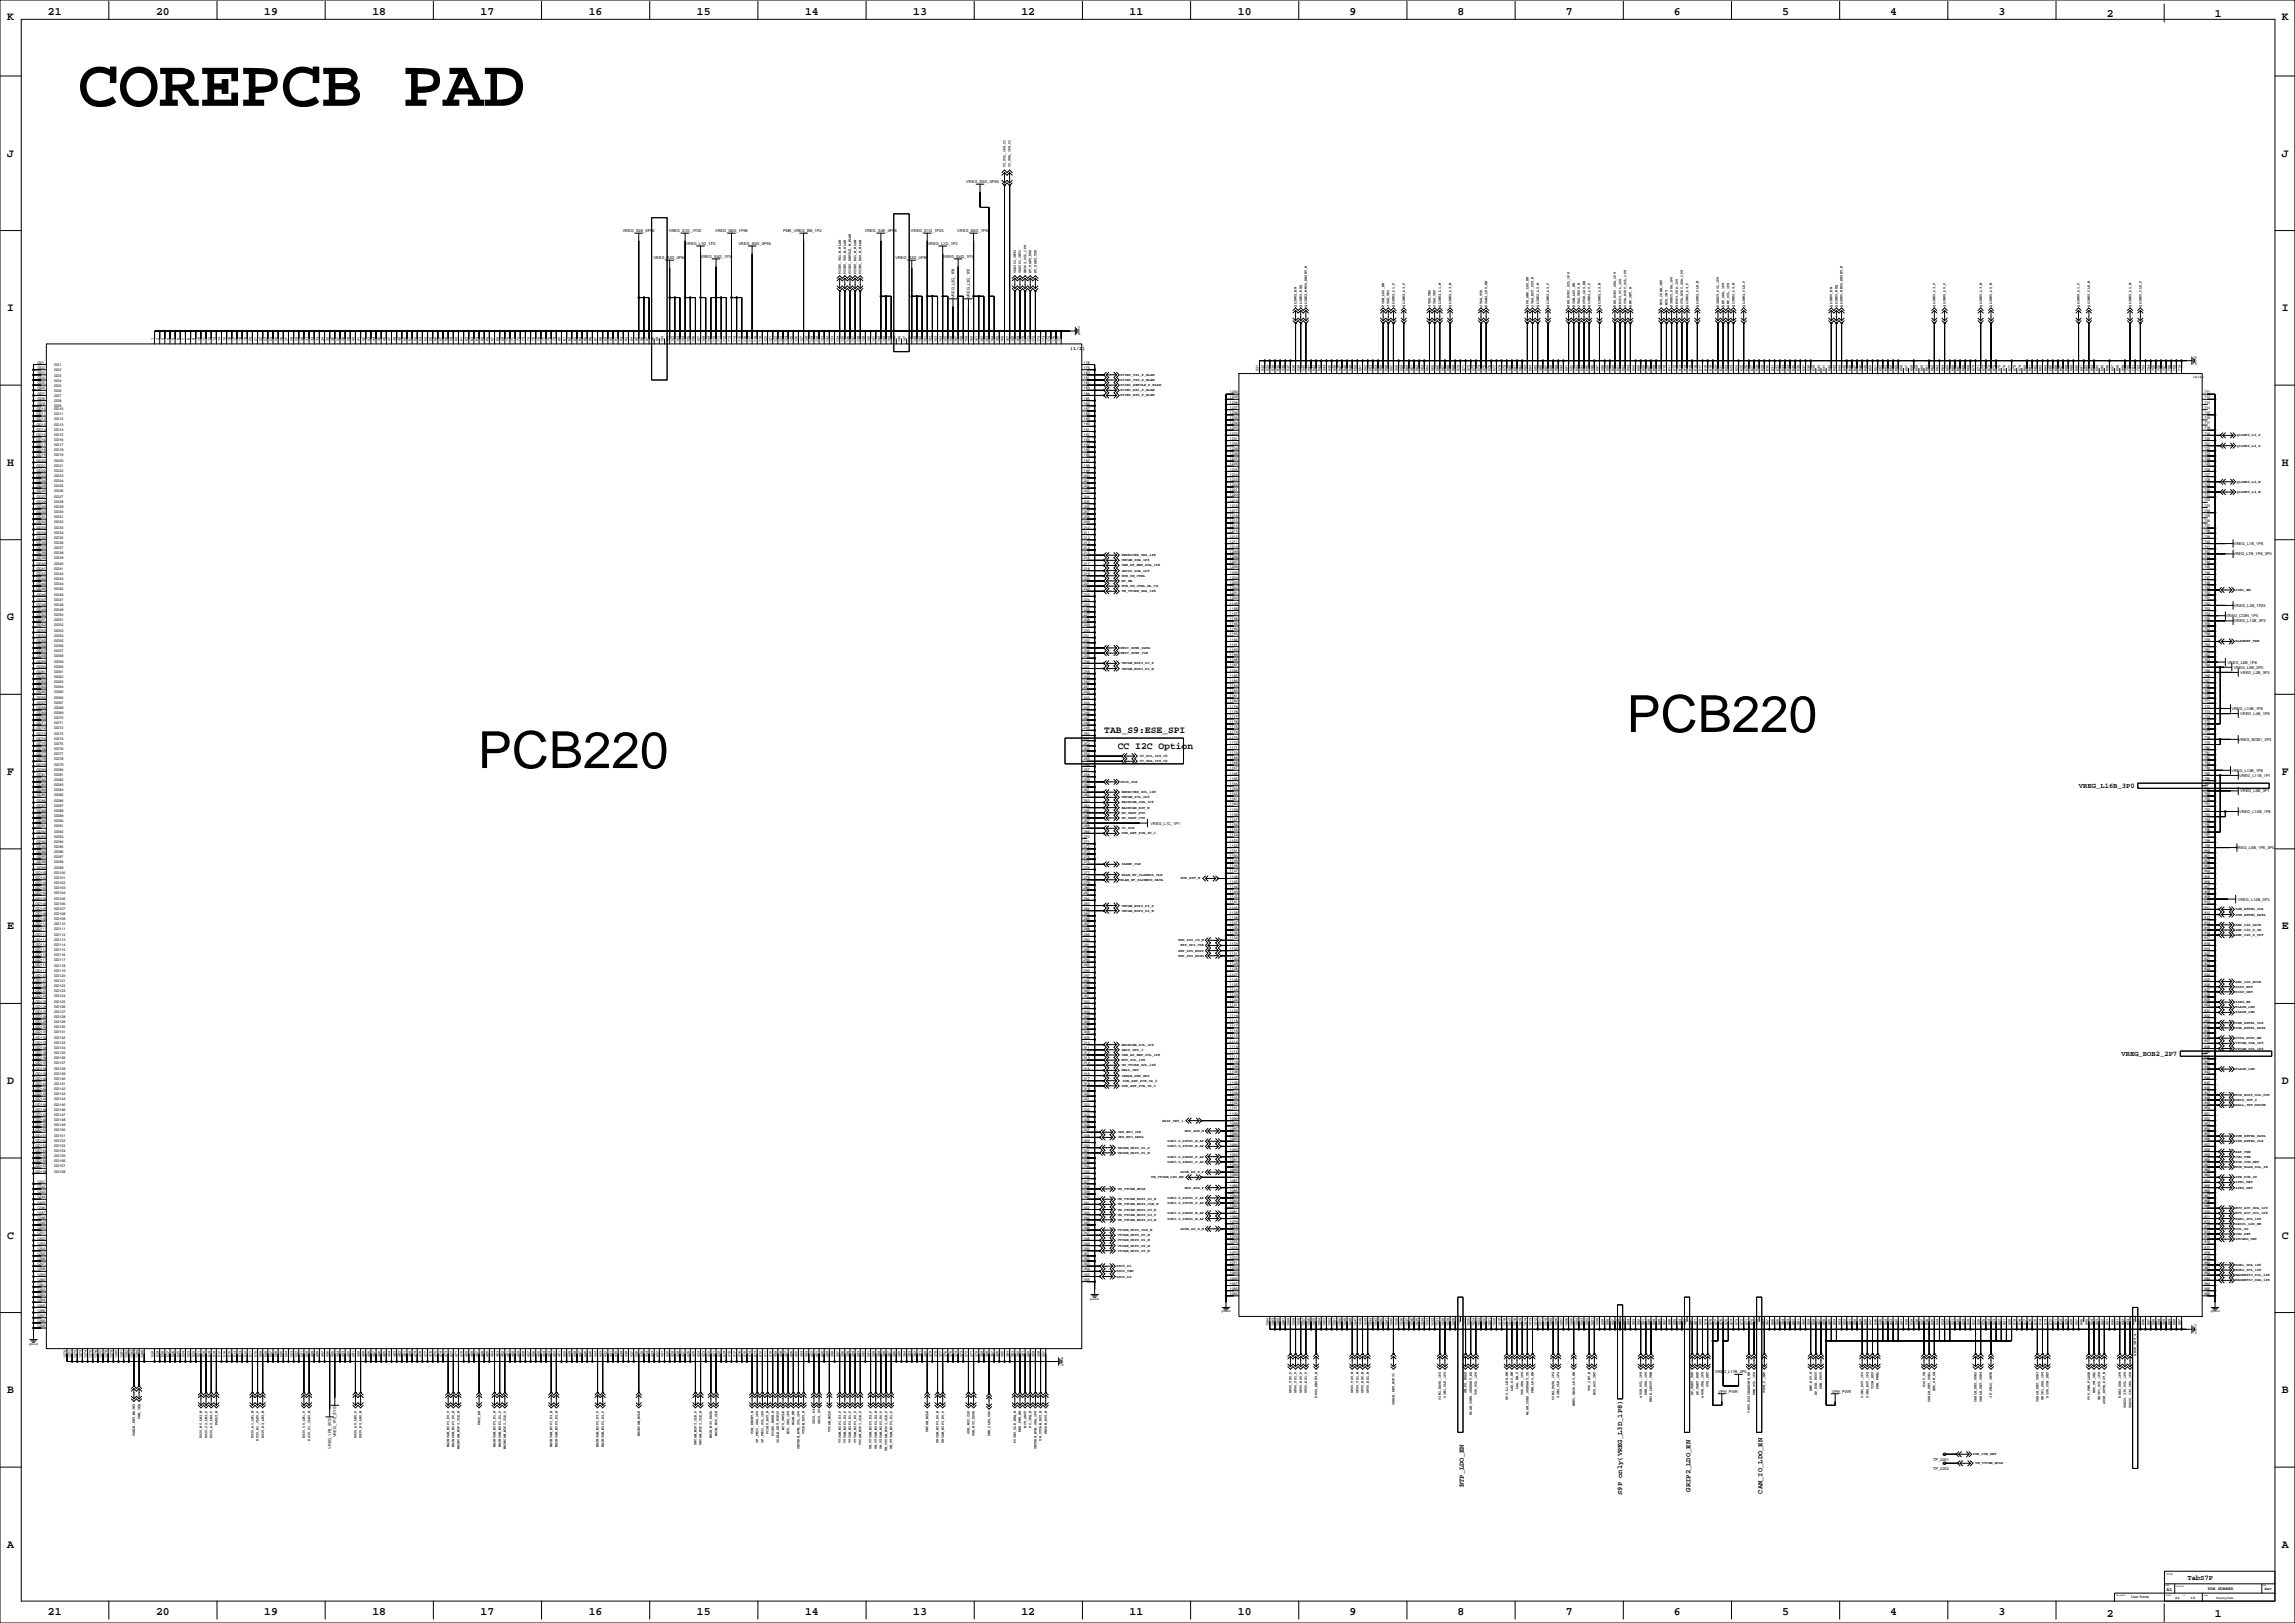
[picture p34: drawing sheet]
<svg xmlns="http://www.w3.org/2000/svg" width="2263mm" height="1600mm" viewBox="0 0 2263 1600" stroke-linecap="round" stroke-linejoin="round" font-family="sans-serif">
<defs><g id="words">
<text font-size="66.7" x="77" y="104">COREPCB PAD</text>
<g font-size="50.4">
<text x="1604" y="722">PCB220</text>
<text x="471" y="757">PCB220</text>
</g>
<g font-size="11.3">
<text x="47" y="15">21</text>
<text x="154" y="15">20</text>
<text x="261" y="15">19</text>
<text x="367" y="15">18</text>
<text x="474" y="15">17</text>
<text x="580" y="15">16</text>
<text x="687" y="15">15</text>
<text x="794" y="15">14</text>
<text x="900" y="15">13</text>
<text x="1007" y="15">12</text>
<text x="1114" y="15">11</text>
<text x="1220" y="15">10</text>
<text x="1330" y="15">9</text>
<text x="1437" y="15">8</text>
<text x="1544" y="15">7</text>
<text x="1650" y="15">6</text>
<text x="1757" y="15">5</text>
<text x="1864" y="15">4</text>
<text x="1970" y="15">3</text>
<text x="2077" y="17">2</text>
<text x="2184" y="17">1</text>
<text x="7" y="20">K</text>
<text x="2250" y="20">K</text>
<text x="7" y="154">J</text>
<text x="2250" y="154">J</text>
<text x="7" y="307">I</text>
<text x="2250" y="307">I</text>
<text x="7" y="459">H</text>
<text x="2250" y="459">H</text>
<text x="7" y="611">G</text>
<text x="2250" y="611">G</text>
<text x="7" y="764">F</text>
<text x="2250" y="764">F</text>
<text x="7" y="916">E</text>
<text x="2250" y="916">E</text>
<text x="7" y="1068">D</text>
<text x="2250" y="1068">D</text>
<text x="7" y="1221">C</text>
<text x="2250" y="1221">C</text>
<text x="7" y="1373">B</text>
<text x="2250" y="1373">B</text>
<text x="7" y="1526">A</text>
<text x="2250" y="1526">A</text>
<text x="47" y="1592">21</text>
<text x="154" y="1592">20</text>
<text x="261" y="1592">19</text>
<text x="367" y="1592">18</text>
<text x="474" y="1592">17</text>
<text x="580" y="1592">16</text>
<text x="687" y="1592">15</text>
<text x="794" y="1592">14</text>
<text x="900" y="1592">13</text>
<text x="1007" y="1592">12</text>
<text x="1114" y="1592">11</text>
<text x="1220" y="1592">10</text>
<text x="1330" y="1592">9</text>
<text x="1437" y="1592">8</text>
<text x="1544" y="1592">7</text>
<text x="1650" y="1592">6</text>
<text x="1757" y="1592">5</text>
<text x="1864" y="1592">4</text>
<text x="1970" y="1592">3</text>
<text x="2077" y="1594">2</text>
<text x="2184" y="1594">1</text>
</g>
<g font-size="9.5">
<text x="1089" y="723">TAB_S9:ESE_SPI</text>
<text x="1102" y="739">CC I2C Option</text>
</g>
<g font-size="7.1">
<text x="2050" y="777">VREG_L16B_3P0</text>
<text x="2092" y="1041">VREG_BOB2_2P7</text>
<text x="1443" y="1466" transform="rotate(-90 1443 1466)">BTP_LDO_EN</text>
<text x="1599" y="1474" transform="rotate(-90 1599 1474)">S9P only(VREG_L3D_1P8)</text>
<text x="1667" y="1470" transform="rotate(-90 1667 1470)">GRIP2_LDO_EN</text>
<text x="1738" y="1472" transform="rotate(-90 1738 1472)">CAM_IO_LDO_EN</text>
<text x="2157" y="1558">TabS7P</text>
</g>
<g font-size="4.9">
<text x="1055" y="345">(1/2)</text>
<text x="2136" y="1568">A1</text>
</g>
<text font-size="4.2" x="2177" y="1567">PDM NUMBER</text>
<g font-size="3.9">
<text x="953" y="180">VREG_S5G_0P95</text>
<text x="614" y="229">VREG_S4E_0P95</text>
<text x="659" y="229">VREG_S1G_1P25</text>
<text x="705" y="229">VREG_S6G_1P98</text>
<text x="772" y="229">PMK_VREG_BB_1P2</text>
<text x="853" y="229">VREG_S4E_0P95</text>
<text x="898" y="229">VREG_S1G_1P25</text>
<text x="944" y="229">VREG_S6G_1P98</text>
<text x="676" y="241">VREG_L1G_1P2</text>
<text x="728" y="241">VREG_S5G_0P95</text>
<text x="915" y="241">VREG_L1G_1P2</text>
<text x="644" y="255">VREG_S2G_0P85</text>
<text x="691" y="254">VREG_S4G_1P3</text>
<text x="883" y="255">VREG_S2G_0P85</text>
<text x="930" y="254">VREG_S4G_1P3</text>
<text x="941" y="294" transform="rotate(-90 941 294)">VREG_L2G_1P8</text>
<text x="956" y="294" transform="rotate(-90 956 294)">VREG_L3G_1P2</text>
<text x="2202" y="537">VREG_L1B_1P8</text>
<text x="2202" y="547">VREG_L7B_1P8_3P0</text>
<text x="2203" y="598">VREG_L3B_1P25</text>
<text x="2195" y="608">VREG_COIN_1P5</text>
<text x="2203" y="613">VREG_L13B_3P3</text>
<text x="2196" y="654">VREG_L8B_1P8</text>
<text x="2202" y="659">VREG_L9B_3P0</text>
<text x="2209" y="664">VREG_L2B_3P3</text>
<text x="2200" y="700">VREG_L10B_1P8</text>
<text x="2209" y="705">VREG_L4B_1P8</text>
<text x="2207" y="730">VREG_BOB1_3P3</text>
<text x="2200" y="761">VREG_L12B_1P8</text>
<text x="2208" y="766">VREG_L11B_1P1</text>
<text x="2209" y="781">VREG_L5B_3P1</text>
<text x="2208" y="801">VREG_L15B_1P8</text>
<text x="1134" y="813">VREG_L1C_1P1</text>
<text x="2204" y="837">VREG_L6B_1P8_3P0</text>
<text x="2206" y="888">VREG_L14B_3P3</text>
<text x="1691" y="1354">VREG_L17B_2P5</text>
<text x="1694" y="1373">VPH_PWR</text>
<text x="1806" y="1373">VPH_PWR</text>
<text x="332" y="1417" transform="rotate(-90 332 1417)">VREG_1P2_SYS</text>
<text x="326" y="1428" transform="rotate(-90 326 1428)">VREG_1P8_SYS</text>
<text x="1906" y="1440">TP_2201</text>
<text x="1906" y="1449">TP_2202</text>
<text x="2233" y="1568">Rev</text>
</g>
<g font-size="3.5">
<text x="991" y="165" transform="rotate(-90 991 165)">CC_SCL_1P8_C1</text>
<text x="996" y="165" transform="rotate(-90 996 165)">CC_SDA_1P8_C1</text>
<text x="1002" y="269" transform="rotate(-90 1002 269)">6AXIS1_INT2</text>
<text x="1007" y="269" transform="rotate(-90 1007 269)">6AXIS1_INT1</text>
<text x="1012" y="269" transform="rotate(-90 1012 269)">GRIP2_SCL_1P8</text>
<text x="1017" y="269" transform="rotate(-90 1017 269)">BT_UART_RXD</text>
<text x="1022" y="269" transform="rotate(-90 1022 269)">BT_UART_TXD</text>
<text x="829" y="270" transform="rotate(-90 829 270)">PCIE0_TX1_M_WLAN</text>
<text x="834" y="270" transform="rotate(-90 834 270)">PCIE0_TX0_M_WLAN</text>
<text x="839" y="270" transform="rotate(-90 839 270)">PCIE0_REFCLK_M_WLAN</text>
<text x="844" y="270" transform="rotate(-90 844 270)">PCIE0_RX1_M_WLAN</text>
<text x="849" y="270" transform="rotate(-90 849 270)">PCIE0_RX0_M_WLAN</text>
<text x="1278" y="302" transform="rotate(-90 1278 302)">QLINK2_EN</text>
<text x="1283" y="302" transform="rotate(-90 1283 302)">QLINK2_REQ</text>
<text x="1288" y="302" transform="rotate(-90 1288 302)">QLINK2_WMSS_RESET_N</text>
<text x="1365" y="302" transform="rotate(-90 1365 302)">FCAM_LDO_EN</text>
<text x="1370" y="302" transform="rotate(-90 1370 302)">JTAG_TDI</text>
<text x="1375" y="302" transform="rotate(-90 1375 302)">QLINK2_L1_P</text>
<text x="1385" y="302" transform="rotate(-90 1385 302)">QLINK2_L3_P</text>
<text x="1410" y="302" transform="rotate(-90 1410 302)">JTAG_TMS</text>
<text x="1415" y="302" transform="rotate(-90 1415 302)">JTAG_TDO</text>
<text x="1421" y="302" transform="rotate(-90 1421 302)">QLINK2_L1_M</text>
<text x="1431" y="302" transform="rotate(-90 1431 302)">QLINK2_L3_M</text>
<text x="1461" y="302" transform="rotate(-90 1461 302)">JTAG_TCK</text>
<text x="1466" y="302" transform="rotate(-90 1466 302)">RCAM2_LDO_EN</text>
<text x="1507" y="302" transform="rotate(-90 1507 302)">SPK_AMP_LDO_EN</text>
<text x="1512" y="302" transform="rotate(-90 1512 302)">JTAG_RST_OUT_N</text>
<text x="1517" y="302" transform="rotate(-90 1517 302)">QLINK2_L0_M</text>
<text x="1527" y="302" transform="rotate(-90 1527 302)">QLINK2_L2_P</text>
<text x="1547" y="302" transform="rotate(-90 1547 302)">KBD_DCDC_SCL_1P8</text>
<text x="1553" y="302" transform="rotate(-90 1553 302)">RCAM_LDO_EN</text>
<text x="1558" y="302" transform="rotate(-90 1558 302)">JTAG_TRST_N</text>
<text x="1563" y="302" transform="rotate(-90 1563 302)">MOTOR_LDO_EN</text>
<text x="1568" y="302" transform="rotate(-90 1568 302)">QLINK2_L0_P</text>
<text x="1578" y="302" transform="rotate(-90 1578 302)">QLINK2_L2_M</text>
<text x="1593" y="302" transform="rotate(-90 1593 302)">KBD_DCDC_SDA_1P8</text>
<text x="1598" y="302" transform="rotate(-90 1598 302)">GRIP3_SCL_1P8</text>
<text x="1603" y="302" transform="rotate(-90 1603 302)">OCTA_DCDC_SCL_1P8</text>
<text x="1608" y="302" transform="rotate(-90 1608 302)">AMP_INT_N</text>
<text x="1639" y="301" transform="rotate(-90 1639 301)">MCU_CONN_INT</text>
<text x="1644" y="301" transform="rotate(-90 1644 301)">MCU_INT</text>
<text x="1649" y="302" transform="rotate(-90 1649 302)">DIRECT_SDA_1P8</text>
<text x="1654" y="302" transform="rotate(-90 1654 302)">GRIP3_SDA_1P8</text>
<text x="1659" y="302" transform="rotate(-90 1659 302)">OCTA_DCDC_SDA_1P8</text>
<text x="1664" y="302" transform="rotate(-90 1664 302)">QLINK2_L4_P</text>
<text x="1674" y="302" transform="rotate(-90 1674 302)">QLINK2_CLK_M</text>
<text x="1695" y="302" transform="rotate(-90 1695 302)">DIRECT_SCL_1P8</text>
<text x="1700" y="302" transform="rotate(-90 1700 302)">AMP_SDA_1P8</text>
<text x="1705" y="302" transform="rotate(-90 1705 302)">AMP_SCL_1P8</text>
<text x="1710" y="302" transform="rotate(-90 1710 302)">QLINK2_L4_M</text>
<text x="1720" y="302" transform="rotate(-90 1720 302)">QLINK2_CLK_P</text>
<text x="1807" y="302" transform="rotate(-90 1807 302)">QLINK0_EN</text>
<text x="1812" y="302" transform="rotate(-90 1812 302)">QLINK0_REQ</text>
<text x="1817" y="302" transform="rotate(-90 1817 302)">QLINK0_WMSS_RESET_N</text>
<text x="1908" y="302" transform="rotate(-90 1908 302)">QLINK0_L3_P</text>
<text x="1918" y="302" transform="rotate(-90 1918 302)">QLINK0_L0_P</text>
<text x="1954" y="302" transform="rotate(-90 1954 302)">QLINK0_L3_M</text>
<text x="1964" y="302" transform="rotate(-90 1964 302)">QLINK0_L0_M</text>
<text x="2050" y="302" transform="rotate(-90 2050 302)">QLINK0_L1_P</text>
<text x="2060" y="302" transform="rotate(-90 2060 302)">QLINK0_CLK_M</text>
<text x="2101" y="302" transform="rotate(-90 2101 302)">QLINK0_L1_M</text>
<text x="2111" y="302" transform="rotate(-90 2111 302)">QLINK0_CLK_P</text>
<text x="152" y="335" transform="rotate(-90 152 335)">1</text>
<text x="157" y="335" transform="rotate(-90 157 335)">2</text>
<text x="162" y="335" transform="rotate(-90 162 335)">3</text>
<text x="167" y="335" transform="rotate(-90 167 335)">4</text>
<text x="172" y="335" transform="rotate(-90 172 335)">5</text>
<text x="177" y="335" transform="rotate(-90 177 335)">6</text>
<text x="182" y="335" transform="rotate(-90 182 335)">7</text>
<text x="187" y="335" transform="rotate(-90 187 335)">8</text>
<text x="192" y="335" transform="rotate(-90 192 335)">9</text>
<text x="197" y="336" transform="rotate(-90 197 336)">10</text>
<text x="202" y="336" transform="rotate(-90 202 336)">11</text>
<text x="207" y="336" transform="rotate(-90 207 336)">12</text>
<text x="212" y="336" transform="rotate(-90 212 336)">13</text>
<text x="218" y="336" transform="rotate(-90 218 336)">14</text>
<text x="223" y="336" transform="rotate(-90 223 336)">15</text>
<text x="228" y="336" transform="rotate(-90 228 336)">16</text>
<text x="233" y="336" transform="rotate(-90 233 336)">17</text>
<text x="238" y="336" transform="rotate(-90 238 336)">18</text>
<text x="243" y="336" transform="rotate(-90 243 336)">19</text>
<text x="248" y="336" transform="rotate(-90 248 336)">20</text>
<text x="253" y="336" transform="rotate(-90 253 336)">21</text>
<text x="258" y="336" transform="rotate(-90 258 336)">22</text>
<text x="263" y="336" transform="rotate(-90 263 336)">23</text>
<text x="268" y="336" transform="rotate(-90 268 336)">24</text>
<text x="273" y="336" transform="rotate(-90 273 336)">25</text>
<text x="278" y="336" transform="rotate(-90 278 336)">26</text>
<text x="284" y="336" transform="rotate(-90 284 336)">27</text>
<text x="289" y="336" transform="rotate(-90 289 336)">28</text>
<text x="294" y="336" transform="rotate(-90 294 336)">29</text>
<text x="299" y="336" transform="rotate(-90 299 336)">30</text>
<text x="304" y="336" transform="rotate(-90 304 336)">31</text>
<text x="309" y="336" transform="rotate(-90 309 336)">32</text>
<text x="314" y="336" transform="rotate(-90 314 336)">33</text>
<text x="319" y="336" transform="rotate(-90 319 336)">34</text>
<text x="324" y="336" transform="rotate(-90 324 336)">35</text>
<text x="329" y="336" transform="rotate(-90 329 336)">36</text>
<text x="334" y="336" transform="rotate(-90 334 336)">37</text>
<text x="339" y="336" transform="rotate(-90 339 336)">38</text>
<text x="345" y="336" transform="rotate(-90 345 336)">39</text>
<text x="350" y="336" transform="rotate(-90 350 336)">40</text>
<text x="355" y="336" transform="rotate(-90 355 336)">41</text>
<text x="360" y="336" transform="rotate(-90 360 336)">42</text>
<text x="365" y="336" transform="rotate(-90 365 336)">43</text>
<text x="370" y="336" transform="rotate(-90 370 336)">44</text>
<text x="375" y="336" transform="rotate(-90 375 336)">45</text>
<text x="380" y="336" transform="rotate(-90 380 336)">46</text>
<text x="385" y="336" transform="rotate(-90 385 336)">47</text>
<text x="390" y="336" transform="rotate(-90 390 336)">48</text>
<text x="395" y="336" transform="rotate(-90 395 336)">49</text>
<text x="400" y="336" transform="rotate(-90 400 336)">50</text>
<text x="405" y="336" transform="rotate(-90 405 336)">51</text>
<text x="411" y="336" transform="rotate(-90 411 336)">52</text>
<text x="416" y="336" transform="rotate(-90 416 336)">53</text>
<text x="421" y="336" transform="rotate(-90 421 336)">54</text>
<text x="426" y="336" transform="rotate(-90 426 336)">55</text>
<text x="431" y="336" transform="rotate(-90 431 336)">56</text>
<text x="436" y="336" transform="rotate(-90 436 336)">57</text>
<text x="441" y="336" transform="rotate(-90 441 336)">58</text>
<text x="446" y="336" transform="rotate(-90 446 336)">59</text>
<text x="451" y="336" transform="rotate(-90 451 336)">60</text>
<text x="456" y="336" transform="rotate(-90 456 336)">61</text>
<text x="461" y="336" transform="rotate(-90 461 336)">62</text>
<text x="466" y="336" transform="rotate(-90 466 336)">63</text>
<text x="471" y="336" transform="rotate(-90 471 336)">64</text>
<text x="477" y="336" transform="rotate(-90 477 336)">65</text>
<text x="482" y="336" transform="rotate(-90 482 336)">66</text>
<text x="487" y="336" transform="rotate(-90 487 336)">67</text>
<text x="492" y="336" transform="rotate(-90 492 336)">68</text>
<text x="497" y="336" transform="rotate(-90 497 336)">69</text>
<text x="502" y="336" transform="rotate(-90 502 336)">70</text>
<text x="507" y="336" transform="rotate(-90 507 336)">71</text>
<text x="512" y="336" transform="rotate(-90 512 336)">72</text>
<text x="517" y="336" transform="rotate(-90 517 336)">73</text>
<text x="522" y="336" transform="rotate(-90 522 336)">74</text>
<text x="527" y="336" transform="rotate(-90 527 336)">75</text>
<text x="532" y="336" transform="rotate(-90 532 336)">76</text>
<text x="538" y="336" transform="rotate(-90 538 336)">77</text>
<text x="543" y="336" transform="rotate(-90 543 336)">78</text>
<text x="548" y="336" transform="rotate(-90 548 336)">79</text>
<text x="553" y="336" transform="rotate(-90 553 336)">80</text>
<text x="558" y="336" transform="rotate(-90 558 336)">81</text>
<text x="563" y="336" transform="rotate(-90 563 336)">82</text>
<text x="568" y="336" transform="rotate(-90 568 336)">83</text>
<text x="573" y="336" transform="rotate(-90 573 336)">84</text>
<text x="578" y="336" transform="rotate(-90 578 336)">85</text>
<text x="583" y="336" transform="rotate(-90 583 336)">86</text>
<text x="588" y="336" transform="rotate(-90 588 336)">87</text>
<text x="593" y="336" transform="rotate(-90 593 336)">88</text>
<text x="598" y="336" transform="rotate(-90 598 336)">89</text>
<text x="604" y="336" transform="rotate(-90 604 336)">90</text>
<text x="609" y="336" transform="rotate(-90 609 336)">91</text>
<text x="614" y="336" transform="rotate(-90 614 336)">92</text>
<text x="619" y="336" transform="rotate(-90 619 336)">93</text>
<text x="624" y="336" transform="rotate(-90 624 336)">94</text>
<text x="629" y="336" transform="rotate(-90 629 336)">95</text>
<text x="634" y="336" transform="rotate(-90 634 336)">96</text>
<text x="639" y="336" transform="rotate(-90 639 336)">97</text>
<text x="644" y="336" transform="rotate(-90 644 336)">98</text>
<text x="649" y="336" transform="rotate(-90 649 336)">99</text>
<text x="654" y="337" transform="rotate(-90 654 337)">100</text>
<text x="659" y="337" transform="rotate(-90 659 337)">101</text>
<text x="664" y="337" transform="rotate(-90 664 337)">102</text>
<text x="670" y="337" transform="rotate(-90 670 337)">103</text>
<text x="675" y="337" transform="rotate(-90 675 337)">104</text>
<text x="680" y="337" transform="rotate(-90 680 337)">105</text>
<text x="685" y="337" transform="rotate(-90 685 337)">106</text>
<text x="690" y="337" transform="rotate(-90 690 337)">107</text>
<text x="695" y="337" transform="rotate(-90 695 337)">108</text>
<text x="700" y="337" transform="rotate(-90 700 337)">109</text>
<text x="705" y="337" transform="rotate(-90 705 337)">110</text>
<text x="710" y="337" transform="rotate(-90 710 337)">111</text>
<text x="715" y="337" transform="rotate(-90 715 337)">112</text>
<text x="720" y="337" transform="rotate(-90 720 337)">113</text>
<text x="725" y="337" transform="rotate(-90 725 337)">114</text>
<text x="731" y="337" transform="rotate(-90 731 337)">115</text>
<text x="736" y="337" transform="rotate(-90 736 337)">116</text>
<text x="741" y="337" transform="rotate(-90 741 337)">117</text>
<text x="746" y="337" transform="rotate(-90 746 337)">118</text>
<text x="751" y="337" transform="rotate(-90 751 337)">119</text>
<text x="756" y="337" transform="rotate(-90 756 337)">120</text>
<text x="761" y="337" transform="rotate(-90 761 337)">121</text>
<text x="766" y="337" transform="rotate(-90 766 337)">122</text>
<text x="771" y="337" transform="rotate(-90 771 337)">123</text>
<text x="776" y="337" transform="rotate(-90 776 337)">124</text>
<text x="781" y="337" transform="rotate(-90 781 337)">125</text>
<text x="786" y="337" transform="rotate(-90 786 337)">126</text>
<text x="791" y="337" transform="rotate(-90 791 337)">127</text>
<text x="797" y="337" transform="rotate(-90 797 337)">128</text>
<text x="802" y="337" transform="rotate(-90 802 337)">129</text>
<text x="807" y="337" transform="rotate(-90 807 337)">130</text>
<text x="812" y="337" transform="rotate(-90 812 337)">131</text>
<text x="817" y="337" transform="rotate(-90 817 337)">132</text>
<text x="822" y="337" transform="rotate(-90 822 337)">133</text>
<text x="827" y="337" transform="rotate(-90 827 337)">134</text>
<text x="832" y="337" transform="rotate(-90 832 337)">135</text>
<text x="837" y="337" transform="rotate(-90 837 337)">136</text>
<text x="842" y="337" transform="rotate(-90 842 337)">137</text>
<text x="847" y="337" transform="rotate(-90 847 337)">138</text>
<text x="852" y="337" transform="rotate(-90 852 337)">139</text>
<text x="857" y="337" transform="rotate(-90 857 337)">140</text>
<text x="863" y="337" transform="rotate(-90 863 337)">141</text>
<text x="868" y="337" transform="rotate(-90 868 337)">142</text>
<text x="873" y="337" transform="rotate(-90 873 337)">143</text>
<text x="878" y="337" transform="rotate(-90 878 337)">144</text>
<text x="883" y="337" transform="rotate(-90 883 337)">145</text>
<text x="888" y="337" transform="rotate(-90 888 337)">146</text>
<text x="893" y="337" transform="rotate(-90 893 337)">147</text>
<text x="898" y="337" transform="rotate(-90 898 337)">148</text>
<text x="903" y="337" transform="rotate(-90 903 337)">149</text>
<text x="908" y="337" transform="rotate(-90 908 337)">150</text>
<text x="913" y="337" transform="rotate(-90 913 337)">151</text>
<text x="918" y="337" transform="rotate(-90 918 337)">152</text>
<text x="923" y="337" transform="rotate(-90 923 337)">153</text>
<text x="929" y="337" transform="rotate(-90 929 337)">154</text>
<text x="934" y="337" transform="rotate(-90 934 337)">155</text>
<text x="939" y="337" transform="rotate(-90 939 337)">156</text>
<text x="944" y="337" transform="rotate(-90 944 337)">157</text>
<text x="949" y="337" transform="rotate(-90 949 337)">158</text>
<text x="954" y="337" transform="rotate(-90 954 337)">159</text>
<text x="959" y="337" transform="rotate(-90 959 337)">160</text>
<text x="964" y="337" transform="rotate(-90 964 337)">161</text>
<text x="969" y="337" transform="rotate(-90 969 337)">162</text>
<text x="974" y="337" transform="rotate(-90 974 337)">163</text>
<text x="979" y="337" transform="rotate(-90 979 337)">164</text>
<text x="984" y="337" transform="rotate(-90 984 337)">165</text>
<text x="990" y="337" transform="rotate(-90 990 337)">166</text>
<text x="995" y="337" transform="rotate(-90 995 337)">167</text>
<text x="1000" y="337" transform="rotate(-90 1000 337)">168</text>
<text x="1005" y="337" transform="rotate(-90 1005 337)">169</text>
<text x="1010" y="337" transform="rotate(-90 1010 337)">170</text>
<text x="1015" y="337" transform="rotate(-90 1015 337)">171</text>
<text x="1020" y="337" transform="rotate(-90 1020 337)">172</text>
<text x="1025" y="337" transform="rotate(-90 1025 337)">173</text>
<text x="1030" y="337" transform="rotate(-90 1030 337)">174</text>
<text x="1035" y="337" transform="rotate(-90 1035 337)">175</text>
<text x="1040" y="337" transform="rotate(-90 1040 337)">176</text>
<text x="1045" y="337" transform="rotate(-90 1045 337)">177</text>
<text x="37" y="358">GD1</text>
<text x="1069" y="358">178</text>
<text x="37" y="364">GD2</text>
<text x="53" y="361">GD1</text>
<text x="1069" y="364">179</text>
<text x="37" y="369">GD3</text>
<text x="53" y="366">GD2</text>
<text x="53" y="371">GD3</text>
<text x="1069" y="369">180</text>
<text x="1105" y="370">PCIE0_TX1_P_WLAN</text>
<text x="1241" y="366" transform="rotate(-90 1241 366)">531</text>
<text x="1246" y="366" transform="rotate(-90 1246 366)">532</text>
<text x="1251" y="366" transform="rotate(-90 1251 366)">533</text>
<text x="1256" y="366" transform="rotate(-90 1256 366)">534</text>
<text x="1261" y="366" transform="rotate(-90 1261 366)">535</text>
<text x="1266" y="366" transform="rotate(-90 1266 366)">536</text>
<text x="1271" y="366" transform="rotate(-90 1271 366)">537</text>
<text x="1276" y="366" transform="rotate(-90 1276 366)">538</text>
<text x="1282" y="366" transform="rotate(-90 1282 366)">539</text>
<text x="1287" y="366" transform="rotate(-90 1287 366)">540</text>
<text x="1292" y="366" transform="rotate(-90 1292 366)">541</text>
<text x="1297" y="366" transform="rotate(-90 1297 366)">542</text>
<text x="1302" y="366" transform="rotate(-90 1302 366)">543</text>
<text x="1307" y="366" transform="rotate(-90 1307 366)">544</text>
<text x="1312" y="366" transform="rotate(-90 1312 366)">545</text>
<text x="1317" y="366" transform="rotate(-90 1317 366)">546</text>
<text x="1322" y="366" transform="rotate(-90 1322 366)">547</text>
<text x="1327" y="366" transform="rotate(-90 1327 366)">548</text>
<text x="1332" y="366" transform="rotate(-90 1332 366)">549</text>
<text x="1337" y="366" transform="rotate(-90 1337 366)">550</text>
<text x="1342" y="366" transform="rotate(-90 1342 366)">551</text>
<text x="1348" y="366" transform="rotate(-90 1348 366)">552</text>
<text x="1353" y="366" transform="rotate(-90 1353 366)">553</text>
<text x="1358" y="366" transform="rotate(-90 1358 366)">554</text>
<text x="1363" y="366" transform="rotate(-90 1363 366)">555</text>
<text x="1368" y="366" transform="rotate(-90 1368 366)">556</text>
<text x="1373" y="366" transform="rotate(-90 1373 366)">557</text>
<text x="1378" y="366" transform="rotate(-90 1378 366)">558</text>
<text x="1383" y="366" transform="rotate(-90 1383 366)">559</text>
<text x="1388" y="366" transform="rotate(-90 1388 366)">560</text>
<text x="1393" y="366" transform="rotate(-90 1393 366)">561</text>
<text x="1398" y="366" transform="rotate(-90 1398 366)">562</text>
<text x="1403" y="366" transform="rotate(-90 1403 366)">563</text>
<text x="1409" y="366" transform="rotate(-90 1409 366)">564</text>
<text x="1414" y="366" transform="rotate(-90 1414 366)">565</text>
<text x="1419" y="366" transform="rotate(-90 1419 366)">566</text>
<text x="1424" y="366" transform="rotate(-90 1424 366)">567</text>
<text x="1429" y="366" transform="rotate(-90 1429 366)">568</text>
<text x="1434" y="366" transform="rotate(-90 1434 366)">569</text>
<text x="1439" y="366" transform="rotate(-90 1439 366)">570</text>
<text x="1444" y="366" transform="rotate(-90 1444 366)">571</text>
<text x="1449" y="366" transform="rotate(-90 1449 366)">572</text>
<text x="1454" y="366" transform="rotate(-90 1454 366)">573</text>
<text x="1459" y="366" transform="rotate(-90 1459 366)">574</text>
<text x="1464" y="366" transform="rotate(-90 1464 366)">575</text>
<text x="1469" y="366" transform="rotate(-90 1469 366)">576</text>
<text x="1475" y="366" transform="rotate(-90 1475 366)">577</text>
<text x="1480" y="366" transform="rotate(-90 1480 366)">578</text>
<text x="1485" y="366" transform="rotate(-90 1485 366)">579</text>
<text x="1490" y="366" transform="rotate(-90 1490 366)">580</text>
<text x="1495" y="366" transform="rotate(-90 1495 366)">581</text>
<text x="1500" y="366" transform="rotate(-90 1500 366)">582</text>
<text x="1505" y="366" transform="rotate(-90 1505 366)">583</text>
<text x="1510" y="366" transform="rotate(-90 1510 366)">584</text>
<text x="1515" y="366" transform="rotate(-90 1515 366)">585</text>
<text x="1520" y="366" transform="rotate(-90 1520 366)">586</text>
<text x="1525" y="366" transform="rotate(-90 1525 366)">587</text>
<text x="1530" y="366" transform="rotate(-90 1530 366)">588</text>
<text x="1535" y="366" transform="rotate(-90 1535 366)">589</text>
<text x="1541" y="366" transform="rotate(-90 1541 366)">590</text>
<text x="1546" y="366" transform="rotate(-90 1546 366)">591</text>
<text x="1551" y="366" transform="rotate(-90 1551 366)">592</text>
<text x="1556" y="366" transform="rotate(-90 1556 366)">593</text>
<text x="1561" y="366" transform="rotate(-90 1561 366)">594</text>
<text x="1566" y="366" transform="rotate(-90 1566 366)">595</text>
<text x="1571" y="366" transform="rotate(-90 1571 366)">596</text>
<text x="1576" y="366" transform="rotate(-90 1576 366)">597</text>
<text x="1581" y="366" transform="rotate(-90 1581 366)">598</text>
<text x="1586" y="366" transform="rotate(-90 1586 366)">599</text>
<text x="1591" y="366" transform="rotate(-90 1591 366)">600</text>
<text x="1596" y="366" transform="rotate(-90 1596 366)">601</text>
<text x="1602" y="366" transform="rotate(-90 1602 366)">602</text>
<text x="1607" y="366" transform="rotate(-90 1607 366)">603</text>
<text x="1612" y="366" transform="rotate(-90 1612 366)">604</text>
<text x="1617" y="366" transform="rotate(-90 1617 366)">605</text>
<text x="1622" y="366" transform="rotate(-90 1622 366)">606</text>
<text x="1627" y="366" transform="rotate(-90 1627 366)">607</text>
<text x="1632" y="366" transform="rotate(-90 1632 366)">608</text>
<text x="1637" y="366" transform="rotate(-90 1637 366)">609</text>
<text x="1642" y="366" transform="rotate(-90 1642 366)">610</text>
<text x="1647" y="366" transform="rotate(-90 1647 366)">611</text>
<text x="1652" y="366" transform="rotate(-90 1652 366)">612</text>
<text x="1657" y="366" transform="rotate(-90 1657 366)">613</text>
<text x="1662" y="366" transform="rotate(-90 1662 366)">614</text>
<text x="1668" y="366" transform="rotate(-90 1668 366)">615</text>
<text x="1673" y="366" transform="rotate(-90 1673 366)">616</text>
<text x="1678" y="366" transform="rotate(-90 1678 366)">617</text>
<text x="1683" y="366" transform="rotate(-90 1683 366)">618</text>
<text x="1688" y="366" transform="rotate(-90 1688 366)">619</text>
<text x="1693" y="366" transform="rotate(-90 1693 366)">620</text>
<text x="1698" y="366" transform="rotate(-90 1698 366)">621</text>
<text x="1703" y="366" transform="rotate(-90 1703 366)">622</text>
<text x="1708" y="366" transform="rotate(-90 1708 366)">623</text>
<text x="1713" y="366" transform="rotate(-90 1713 366)">624</text>
<text x="1718" y="366" transform="rotate(-90 1718 366)">625</text>
<text x="1723" y="366" transform="rotate(-90 1723 366)">626</text>
<text x="1728" y="366" transform="rotate(-90 1728 366)">627</text>
<text x="1734" y="366" transform="rotate(-90 1734 366)">628</text>
<text x="1739" y="366" transform="rotate(-90 1739 366)">629</text>
<text x="1744" y="366" transform="rotate(-90 1744 366)">630</text>
<text x="1749" y="366" transform="rotate(-90 1749 366)">631</text>
<text x="1754" y="366" transform="rotate(-90 1754 366)">632</text>
<text x="1759" y="366" transform="rotate(-90 1759 366)">633</text>
<text x="1764" y="366" transform="rotate(-90 1764 366)">634</text>
<text x="1769" y="366" transform="rotate(-90 1769 366)">635</text>
<text x="1774" y="366" transform="rotate(-90 1774 366)">636</text>
<text x="1779" y="366" transform="rotate(-90 1779 366)">637</text>
<text x="1784" y="366" transform="rotate(-90 1784 366)">638</text>
<text x="1789" y="366" transform="rotate(-90 1789 366)">639</text>
<text x="1795" y="366" transform="rotate(-90 1795 366)">640</text>
<text x="1800" y="366" transform="rotate(-90 1800 366)">641</text>
<text x="1805" y="366" transform="rotate(-90 1805 366)">642</text>
<text x="1810" y="366" transform="rotate(-90 1810 366)">643</text>
<text x="1815" y="366" transform="rotate(-90 1815 366)">644</text>
<text x="1820" y="366" transform="rotate(-90 1820 366)">645</text>
<text x="1825" y="366" transform="rotate(-90 1825 366)">646</text>
<text x="1830" y="366" transform="rotate(-90 1830 366)">647</text>
<text x="1835" y="366" transform="rotate(-90 1835 366)">648</text>
<text x="1840" y="366" transform="rotate(-90 1840 366)">649</text>
<text x="1845" y="366" transform="rotate(-90 1845 366)">650</text>
<text x="1850" y="366" transform="rotate(-90 1850 366)">651</text>
<text x="1855" y="366" transform="rotate(-90 1855 366)">652</text>
<text x="1861" y="366" transform="rotate(-90 1861 366)">653</text>
<text x="1866" y="366" transform="rotate(-90 1866 366)">654</text>
<text x="1871" y="366" transform="rotate(-90 1871 366)">655</text>
<text x="1876" y="366" transform="rotate(-90 1876 366)">656</text>
<text x="1881" y="366" transform="rotate(-90 1881 366)">657</text>
<text x="1886" y="366" transform="rotate(-90 1886 366)">658</text>
<text x="1891" y="366" transform="rotate(-90 1891 366)">659</text>
<text x="1896" y="366" transform="rotate(-90 1896 366)">660</text>
<text x="1901" y="366" transform="rotate(-90 1901 366)">661</text>
<text x="1906" y="366" transform="rotate(-90 1906 366)">662</text>
<text x="1911" y="366" transform="rotate(-90 1911 366)">663</text>
<text x="1916" y="366" transform="rotate(-90 1916 366)">664</text>
<text x="1921" y="366" transform="rotate(-90 1921 366)">665</text>
<text x="1927" y="366" transform="rotate(-90 1927 366)">666</text>
<text x="1932" y="366" transform="rotate(-90 1932 366)">667</text>
<text x="1937" y="366" transform="rotate(-90 1937 366)">668</text>
<text x="1942" y="366" transform="rotate(-90 1942 366)">669</text>
<text x="1947" y="366" transform="rotate(-90 1947 366)">670</text>
<text x="1952" y="366" transform="rotate(-90 1952 366)">671</text>
<text x="1957" y="366" transform="rotate(-90 1957 366)">672</text>
<text x="1962" y="366" transform="rotate(-90 1962 366)">673</text>
<text x="1967" y="366" transform="rotate(-90 1967 366)">674</text>
<text x="1972" y="366" transform="rotate(-90 1972 366)">675</text>
<text x="1977" y="366" transform="rotate(-90 1977 366)">676</text>
<text x="1982" y="366" transform="rotate(-90 1982 366)">677</text>
<text x="1988" y="366" transform="rotate(-90 1988 366)">678</text>
<text x="1993" y="366" transform="rotate(-90 1993 366)">679</text>
<text x="1998" y="366" transform="rotate(-90 1998 366)">680</text>
<text x="2003" y="366" transform="rotate(-90 2003 366)">681</text>
<text x="2008" y="366" transform="rotate(-90 2008 366)">682</text>
<text x="2013" y="366" transform="rotate(-90 2013 366)">683</text>
<text x="2018" y="366" transform="rotate(-90 2018 366)">684</text>
<text x="2023" y="366" transform="rotate(-90 2023 366)">685</text>
<text x="2028" y="366" transform="rotate(-90 2028 366)">686</text>
<text x="2033" y="366" transform="rotate(-90 2033 366)">687</text>
<text x="2038" y="366" transform="rotate(-90 2038 366)">688</text>
<text x="2043" y="366" transform="rotate(-90 2043 366)">689</text>
<text x="2048" y="366" transform="rotate(-90 2048 366)">690</text>
<text x="2054" y="366" transform="rotate(-90 2054 366)">691</text>
<text x="2059" y="366" transform="rotate(-90 2059 366)">692</text>
<text x="2064" y="366" transform="rotate(-90 2064 366)">693</text>
<text x="2069" y="366" transform="rotate(-90 2069 366)">694</text>
<text x="2074" y="366" transform="rotate(-90 2074 366)">695</text>
<text x="2079" y="366" transform="rotate(-90 2079 366)">696</text>
<text x="2084" y="366" transform="rotate(-90 2084 366)">697</text>
<text x="2089" y="366" transform="rotate(-90 2089 366)">698</text>
<text x="2094" y="366" transform="rotate(-90 2094 366)">699</text>
<text x="2099" y="366" transform="rotate(-90 2099 366)">700</text>
<text x="2104" y="366" transform="rotate(-90 2104 366)">701</text>
<text x="2109" y="366" transform="rotate(-90 2109 366)">702</text>
<text x="2114" y="366" transform="rotate(-90 2114 366)">703</text>
<text x="2120" y="366" transform="rotate(-90 2120 366)">704</text>
<text x="2125" y="366" transform="rotate(-90 2125 366)">705</text>
<text x="2130" y="366" transform="rotate(-90 2130 366)">706</text>
<text x="2135" y="366" transform="rotate(-90 2135 366)">707</text>
<text x="2140" y="366" transform="rotate(-90 2140 366)">708</text>
<text x="2145" y="366" transform="rotate(-90 2145 366)">709</text>
<text x="2150" y="366" transform="rotate(-90 2150 366)">710</text>
<text x="37" y="374">GD4</text>
<text x="53" y="376">GD4</text>
<text x="1069" y="374">181</text>
<text x="1105" y="376">PCIE0_TX0_P_WLAN</text>
<text x="2162" y="372">(2/2)</text>
<text x="37" y="384">GD6</text>
<text x="37" y="379">GD5</text>
<text x="53" y="381">GD5</text>
<text x="1069" y="384">183</text>
<text x="1069" y="379">182</text>
<text x="1105" y="381">PCIE0_REFCLK_P_WLAN</text>
<text x="37" y="389">GD7</text>
<text x="53" y="386">GD6</text>
<text x="1069" y="389">184</text>
<text x="1105" y="386">PCIE0_RX1_P_WLAN</text>
<text x="1212" y="388">1240</text>
<text x="2173" y="388">711</text>
<text x="37" y="394">GD8</text>
<text x="53" y="392">GD7</text>
<text x="1069" y="394">185</text>
<text x="1105" y="391">PCIE0_RX0_P_WLAN</text>
<text x="1212" y="393">1239</text>
<text x="2173" y="393">712</text>
<text x="37" y="399">GD9</text>
<text x="53" y="397">GD8</text>
<text x="53" y="402">GD9</text>
<text x="1069" y="399">186</text>
<text x="1212" y="398">1238</text>
<text x="2173" y="398">713</text>
<text x="36" y="404">GD10</text>
<text x="53" y="404">GD10</text>
<text x="1069" y="404">187</text>
<text x="1212" y="403">1237</text>
<text x="2173" y="408">715</text>
<text x="2173" y="403">714</text>
<text x="36" y="409">GD11</text>
<text x="53" y="409">GD11</text>
<text x="1069" y="409">188</text>
<text x="1212" y="408">1236</text>
<text x="1212" y="413">1235</text>
<text x="2173" y="413">716</text>
<text x="36" y="419">GD13</text>
<text x="36" y="414">GD12</text>
<text x="53" y="419">GD13</text>
<text x="53" y="414">GD12</text>
<text x="1069" y="419">190</text>
<text x="1069" y="414">189</text>
<text x="1212" y="418">1234</text>
<text x="2173" y="418">717</text>
<text x="36" y="425">GD14</text>
<text x="53" y="425">GD14</text>
<text x="1069" y="425">191</text>
<text x="1212" y="423">1233</text>
<text x="2173" y="423">718</text>
<text x="36" y="430">GD15</text>
<text x="53" y="430">GD15</text>
<text x="1069" y="430">192</text>
<text x="1212" y="428">1232</text>
<text x="2173" y="428">719</text>
<text x="2205" y="430">QLINK0_L2_P</text>
<text x="36" y="435">GD16</text>
<text x="53" y="435">GD16</text>
<text x="1069" y="435">193</text>
<text x="1212" y="433">1231</text>
<text x="2173" y="433">720</text>
<text x="36" y="440">GD17</text>
<text x="53" y="440">GD17</text>
<text x="1069" y="440">194</text>
<text x="1212" y="444">1229</text>
<text x="1212" y="438">1230</text>
<text x="2173" y="444">722</text>
<text x="2173" y="438">721</text>
<text x="2205" y="440">QLINK0_L4_P</text>
<text x="36" y="450">GD19</text>
<text x="36" y="445">GD18</text>
<text x="53" y="450">GD19</text>
<text x="53" y="445">GD18</text>
<text x="1069" y="450">196</text>
<text x="1069" y="445">195</text>
<text x="1212" y="449">1228</text>
<text x="2173" y="449">723</text>
<text x="36" y="455">GD20</text>
<text x="53" y="455">GD20</text>
<text x="1069" y="455">197</text>
<text x="1212" y="454">1227</text>
<text x="2173" y="454">724</text>
<text x="36" y="460">GD21</text>
<text x="53" y="460">GD21</text>
<text x="1069" y="460">198</text>
<text x="1212" y="459">1226</text>
<text x="2173" y="459">725</text>
<text x="36" y="465">GD22</text>
<text x="53" y="465">GD22</text>
<text x="1069" y="465">199</text>
<text x="1212" y="464">1225</text>
<text x="2173" y="464">726</text>
<text x="36" y="470">GD23</text>
<text x="53" y="470">GD23</text>
<text x="1069" y="470">200</text>
<text x="1213" y="469">1224</text>
<text x="2173" y="469">727</text>
<text x="36" y="475">GD24</text>
<text x="53" y="475">GD24</text>
<text x="1069" y="475">201</text>
<text x="1212" y="474">1223</text>
<text x="1212" y="479">1222</text>
<text x="2173" y="479">729</text>
<text x="2173" y="474">728</text>
<text x="2205" y="476">QLINK0_L2_M</text>
<text x="36" y="485">GD26</text>
<text x="36" y="480">GD25</text>
<text x="53" y="480">GD25</text>
<text x="53" y="485">GD26</text>
<text x="1069" y="485">203</text>
<text x="1069" y="480">202</text>
<text x="1212" y="484">1221</text>
<text x="2173" y="484">730</text>
<text x="36" y="491">GD27</text>
<text x="53" y="491">GD27</text>
<text x="1069" y="491">204</text>
<text x="1212" y="489">1220</text>
<text x="2173" y="489">731</text>
<text x="2205" y="486">QLINK0_L4_M</text>
<text x="36" y="496">GD28</text>
<text x="53" y="496">GD28</text>
<text x="1069" y="496">205</text>
<text x="1212" y="494">1219</text>
<text x="2173" y="494">732</text>
<text x="36" y="501">GD29</text>
<text x="53" y="501">GD29</text>
<text x="1069" y="501">206</text>
<text x="1212" y="499">1218</text>
<text x="2173" y="499">733</text>
<text x="36" y="506">GD30</text>
<text x="53" y="506">GD30</text>
<text x="1069" y="506">207</text>
<text x="1212" y="510">1216</text>
<text x="1212" y="505">1217</text>
<text x="2173" y="510">735</text>
<text x="2173" y="504">734</text>
<text x="36" y="516">GD32</text>
<text x="36" y="511">GD31</text>
<text x="53" y="511">GD31</text>
<text x="53" y="516">GD32</text>
<text x="1069" y="516">209</text>
<text x="1069" y="511">208</text>
<text x="1212" y="515">1215</text>
<text x="2173" y="515">736</text>
<text x="36" y="521">GD33</text>
<text x="53" y="521">GD33</text>
<text x="1069" y="521">210</text>
<text x="1212" y="520">1214</text>
<text x="2173" y="520">737</text>
<text x="36" y="526">GD34</text>
<text x="53" y="526">GD34</text>
<text x="1069" y="526">211</text>
<text x="1212" y="525">1213</text>
<text x="2173" y="525">738</text>
<text x="36" y="531">GD35</text>
<text x="53" y="531">GD35</text>
<text x="1069" y="531">212</text>
<text x="1212" y="530">1212</text>
<text x="2173" y="530">739</text>
<text x="36" y="536">GD36</text>
<text x="53" y="536">GD36</text>
<text x="1069" y="536">213</text>
<text x="1212" y="535">1211</text>
<text x="2173" y="535">740</text>
<text x="36" y="541">GD37</text>
<text x="53" y="541">GD37</text>
<text x="1069" y="541">214</text>
<text x="1212" y="540">1210</text>
<text x="1212" y="545">1209</text>
<text x="2173" y="545">742</text>
<text x="2173" y="540">741</text>
<text x="36" y="551">GD39</text>
<text x="36" y="546">GD38</text>
<text x="53" y="546">GD38</text>
<text x="53" y="551">GD39</text>
<text x="1069" y="551">216</text>
<text x="1069" y="546">215</text>
<text x="1106" y="548">REDRIVER_SDA_1P8</text>
<text x="1212" y="550">1208</text>
<text x="2173" y="550">743</text>
<text x="36" y="557">GD40</text>
<text x="53" y="557">GD40</text>
<text x="1069" y="557">217</text>
<text x="1106" y="553">UWCAM_SDA_1P8</text>
<text x="1212" y="555">1207</text>
<text x="2173" y="555">744</text>
<text x="36" y="562">GD41</text>
<text x="53" y="562">GD41</text>
<text x="1069" y="562">218</text>
<text x="1106" y="563">GRIP2_SDA_1P8</text>
<text x="1106" y="558">CAM_AF_EEP_SDA_1P8</text>
<text x="1212" y="560">1206</text>
<text x="2173" y="560">745</text>
<text x="36" y="567">GD42</text>
<text x="53" y="567">GD42</text>
<text x="1069" y="567">219</text>
<text x="1106" y="569">WCN_SW_CTRL</text>
<text x="1212" y="565">1205</text>
<text x="2173" y="565">746</text>
<text x="36" y="572">GD43</text>
<text x="53" y="572">GD43</text>
<text x="1069" y="572">220</text>
<text x="1106" y="574">BT_EN</text>
<text x="1212" y="571">1204</text>
<text x="1212" y="576">1203</text>
<text x="2173" y="576">748</text>
<text x="2173" y="571">747</text>
<text x="36" y="582">GD45</text>
<text x="36" y="577">GD44</text>
<text x="53" y="582">GD45</text>
<text x="53" y="577">GD44</text>
<text x="1069" y="582">222</text>
<text x="1069" y="577">221</text>
<text x="1106" y="579">WCN_SW_CTRL_WL_CX</text>
<text x="1212" y="581">1202</text>
<text x="2173" y="581">749</text>
<text x="36" y="587">GD46</text>
<text x="53" y="587">GD46</text>
<text x="1069" y="587">223</text>
<text x="1106" y="584">UW_VTCAM_SDA_1P8</text>
<text x="1212" y="586">1201</text>
<text x="2173" y="586">750</text>
<text x="2204" y="583">SIM1_EN</text>
<text x="36" y="592">GD47</text>
<text x="53" y="592">GD47</text>
<text x="1069" y="592">224</text>
<text x="1212" y="591">1200</text>
<text x="2173" y="591">751</text>
<text x="36" y="597">GD48</text>
<text x="53" y="597">GD48</text>
<text x="1069" y="597">225</text>
<text x="1212" y="596">1199</text>
<text x="2173" y="596">752</text>
<text x="36" y="602">GD49</text>
<text x="53" y="602">GD49</text>
<text x="1069" y="602">226</text>
<text x="1212" y="601">1198</text>
<text x="2173" y="601">753</text>
<text x="36" y="607">GD50</text>
<text x="53" y="607">GD50</text>
<text x="1069" y="607">227</text>
<text x="1212" y="611">1196</text>
<text x="1212" y="606">1197</text>
<text x="2173" y="611">755</text>
<text x="2173" y="606">754</text>
<text x="36" y="618">GD52</text>
<text x="36" y="612">GD51</text>
<text x="53" y="612">GD51</text>
<text x="53" y="618">GD52</text>
<text x="1069" y="618">229</text>
<text x="1069" y="612">228</text>
<text x="1212" y="616">1195</text>
<text x="2173" y="616">756</text>
<text x="36" y="623">GD53</text>
<text x="53" y="623">GD53</text>
<text x="1069" y="623">230</text>
<text x="1212" y="621">1194</text>
<text x="2173" y="621">757</text>
<text x="36" y="628">GD54</text>
<text x="53" y="628">GD54</text>
<text x="1069" y="628">231</text>
<text x="1212" y="626">1193</text>
<text x="2173" y="626">758</text>
<text x="36" y="633">GD55</text>
<text x="53" y="633">GD55</text>
<text x="1069" y="633">232</text>
<text x="1212" y="631">1192</text>
<text x="2173" y="631">759</text>
<text x="2204" y="633">BLANKET_THM</text>
<text x="36" y="638">GD56</text>
<text x="53" y="638">GD56</text>
<text x="1069" y="638">233</text>
<text x="1105" y="640">PMIC_SPMI_DATA</text>
<text x="1212" y="637">1191</text>
<text x="1212" y="642">1190</text>
<text x="2173" y="642">761</text>
<text x="2173" y="637">760</text>
<text x="36" y="648">GD58</text>
<text x="36" y="643">GD57</text>
<text x="53" y="643">GD57</text>
<text x="53" y="648">GD58</text>
<text x="1069" y="643">234</text>
<text x="1069" y="648">235</text>
<text x="1105" y="645">PMIC_SPMI_CLK</text>
<text x="1212" y="647">1189</text>
<text x="2173" y="647">762</text>
<text x="36" y="653">GD59</text>
<text x="53" y="653">GD59</text>
<text x="1069" y="653">236</text>
<text x="1212" y="652">1188</text>
<text x="2173" y="652">763</text>
<text x="36" y="658">GD60</text>
<text x="53" y="658">GD60</text>
<text x="1069" y="658">237</text>
<text x="1106" y="660">UWCAM_MIPI_D3_N</text>
<text x="1106" y="655">UWCAM_MIPI_D3_P</text>
<text x="1212" y="657">1187</text>
<text x="2173" y="657">764</text>
<text x="36" y="663">GD61</text>
<text x="53" y="663">GD61</text>
<text x="1069" y="663">238</text>
<text x="1212" y="662">1186</text>
<text x="2173" y="662">765</text>
<text x="36" y="668">GD62</text>
<text x="53" y="668">GD62</text>
<text x="1069" y="668">239</text>
<text x="1212" y="667">1185</text>
<text x="2173" y="667">766</text>
<text x="36" y="673">GD63</text>
<text x="53" y="673">GD63</text>
<text x="1069" y="673">240</text>
<text x="1212" y="672">1184</text>
<text x="1212" y="677">1183</text>
<text x="2173" y="677">768</text>
<text x="2173" y="672">767</text>
<text x="36" y="684">GD65</text>
<text x="36" y="678">GD64</text>
<text x="53" y="678">GD64</text>
<text x="53" y="684">GD65</text>
<text x="1069" y="684">242</text>
<text x="1069" y="678">241</text>
<text x="1212" y="682">1182</text>
<text x="2173" y="682">769</text>
<text x="36" y="689">GD66</text>
<text x="53" y="689">GD66</text>
<text x="1069" y="689">243</text>
<text x="1212" y="687">1181</text>
<text x="2173" y="687">770</text>
<text x="36" y="694">GD67</text>
<text x="53" y="694">GD67</text>
<text x="1069" y="694">244</text>
<text x="1212" y="692">1180</text>
<text x="2173" y="692">771</text>
<text x="36" y="699">GD68</text>
<text x="53" y="699">GD68</text>
<text x="1069" y="699">245</text>
<text x="1212" y="698">1179</text>
<text x="2173" y="697">772</text>
<text x="36" y="704">GD69</text>
<text x="53" y="704">GD69</text>
<text x="1069" y="704">246</text>
<text x="1212" y="703">1178</text>
<text x="1212" y="708">1177</text>
<text x="2173" y="708">774</text>
<text x="2173" y="703">773</text>
<text x="36" y="709">GD70</text>
<text x="53" y="709">GD70</text>
<text x="1069" y="709">247</text>
<text x="1212" y="713">1176</text>
<text x="2173" y="713">775</text>
<text x="36" y="719">GD72</text>
<text x="36" y="714">GD71</text>
<text x="53" y="714">GD71</text>
<text x="53" y="719">GD72</text>
<text x="1069" y="719">249</text>
<text x="1069" y="714">248</text>
<text x="1212" y="718">1175</text>
<text x="2173" y="718">776</text>
<text x="36" y="724">GD73</text>
<text x="53" y="724">GD73</text>
<text x="1069" y="724">250</text>
<text x="1212" y="723">1174</text>
<text x="2173" y="723">777</text>
<text x="36" y="729">GD74</text>
<text x="53" y="729">GD74</text>
<text x="1069" y="729">251</text>
<text x="1212" y="728">1173</text>
<text x="2173" y="728">778</text>
<text x="36" y="734">GD75</text>
<text x="53" y="734">GD75</text>
<text x="1069" y="734">252</text>
<text x="1212" y="733">1172</text>
<text x="2173" y="733">779</text>
<text x="36" y="739">GD76</text>
<text x="53" y="739">GD76</text>
<text x="1069" y="739">253</text>
<text x="1212" y="738">1171</text>
<text x="1212" y="743">1170</text>
<text x="2173" y="738">780</text>
<text x="2173" y="743">781</text>
<text x="36" y="750">GD78</text>
<text x="36" y="744">GD77</text>
<text x="53" y="744">GD77</text>
<text x="53" y="750">GD78</text>
<text x="1069" y="744">254</text>
<text x="1069" y="750">255</text>
<text x="1124" y="746">CC_SCL_1P8_C2</text>
<text x="1212" y="748">1169</text>
<text x="2173" y="748">782</text>
<text x="36" y="755">GD79</text>
<text x="53" y="755">GD79</text>
<text x="1069" y="755">256</text>
<text x="1124" y="751">CC_SDA_1P8_C2</text>
<text x="1212" y="753">1168</text>
<text x="2173" y="753">783</text>
<text x="36" y="760">GD80</text>
<text x="53" y="760">GD80</text>
<text x="1069" y="760">257</text>
<text x="1212" y="758">1167</text>
<text x="2173" y="758">784</text>
<text x="36" y="765">GD81</text>
<text x="53" y="765">GD81</text>
<text x="1069" y="765">258</text>
<text x="1212" y="764">1166</text>
<text x="2173" y="764">785</text>
<text x="36" y="770">GD82</text>
<text x="53" y="770">GD82</text>
<text x="1069" y="770">259</text>
<text x="1105" y="772">SDC2_CLK</text>
<text x="1212" y="769">1165</text>
<text x="1212" y="774">1164</text>
<text x="2173" y="774">787</text>
<text x="2173" y="769">786</text>
<text x="36" y="775">GD83</text>
<text x="53" y="775">GD83</text>
<text x="1069" y="775">260</text>
<text x="1212" y="779">1163</text>
<text x="2173" y="779">788</text>
<text x="36" y="785">GD85</text>
<text x="36" y="780">GD84</text>
<text x="53" y="780">GD84</text>
<text x="53" y="785">GD85</text>
<text x="1069" y="780">261</text>
<text x="1069" y="785">262</text>
<text x="1106" y="782">REDRIVER_SCL_1P8</text>
<text x="1212" y="784">1162</text>
<text x="2173" y="784">789</text>
<text x="36" y="790">GD86</text>
<text x="53" y="790">GD86</text>
<text x="1069" y="790">263</text>
<text x="1106" y="787">UWCAM_SCL_1P8</text>
<text x="1212" y="789">1161</text>
<text x="2173" y="789">790</text>
<text x="36" y="795">GD87</text>
<text x="53" y="795">GD87</text>
<text x="1069" y="795">264</text>
<text x="1106" y="797">MAINCAM_RST_N</text>
<text x="1106" y="792">MAINCAM_SDA_1P8</text>
<text x="1212" y="794">1160</text>
<text x="2173" y="794">791</text>
<text x="36" y="800">GD88</text>
<text x="53" y="800">GD88</text>
<text x="1069" y="800">265</text>
<text x="1106" y="802">BT_UART_RTS</text>
<text x="1212" y="799">1159</text>
<text x="2173" y="799">792</text>
<text x="36" y="805">GD89</text>
<text x="53" y="805">GD89</text>
<text x="1069" y="805">266</text>
<text x="1106" y="807">BT_UART_CTS</text>
<text x="1212" y="804">1158</text>
<text x="1212" y="809">1157</text>
<text x="2173" y="809">794</text>
<text x="2173" y="804">793</text>
<text x="36" y="816">GD91</text>
<text x="36" y="810">GD90</text>
<text x="53" y="811">GD90</text>
<text x="53" y="816">GD91</text>
<text x="1069" y="816">268</text>
<text x="1069" y="810">267</text>
<text x="1212" y="814">1156</text>
<text x="2173" y="814">795</text>
<text x="36" y="821">GD92</text>
<text x="53" y="821">GD92</text>
<text x="1069" y="821">269</text>
<text x="1106" y="817">CC_DIR</text>
<text x="1212" y="819">1155</text>
<text x="2173" y="819">796</text>
<text x="36" y="826">GD93</text>
<text x="53" y="826">GD93</text>
<text x="1069" y="826">270</text>
<text x="1106" y="823">SUB_ANT_PCB_ID_1</text>
<text x="1212" y="824">1154</text>
<text x="2173" y="824">797</text>
<text x="36" y="831">GD94</text>
<text x="53" y="831">GD94</text>
<text x="1069" y="831">271</text>
<text x="1212" y="830">1153</text>
<text x="2173" y="830">798</text>
<text x="36" y="836">GD95</text>
<text x="53" y="836">GD95</text>
<text x="1069" y="836">272</text>
<text x="1212" y="835">1152</text>
<text x="1212" y="840">1151</text>
<text x="2173" y="840">800</text>
<text x="2173" y="835">799</text>
<text x="36" y="841">GD96</text>
<text x="53" y="841">GD96</text>
<text x="1069" y="841">273</text>
<text x="1212" y="845">1150</text>
<text x="2173" y="845">801</text>
<text x="36" y="851">GD98</text>
<text x="36" y="846">GD97</text>
<text x="53" y="846">GD97</text>
<text x="53" y="851">GD98</text>
<text x="1069" y="846">274</text>
<text x="1069" y="851">275</text>
<text x="1212" y="850">1149</text>
<text x="2173" y="850">802</text>
<text x="36" y="856">GD99</text>
<text x="53" y="856">GD99</text>
<text x="1069" y="856">276</text>
<text x="1106" y="853">SLEEP_CLK</text>
<text x="1212" y="855">1148</text>
<text x="2173" y="855">803</text>
<text x="35" y="861">GD100</text>
<text x="53" y="861">GD100</text>
<text x="1069" y="861">277</text>
<text x="1106" y="863">WLAN_BT_SLIMBUS_CLK</text>
<text x="1212" y="860">1147</text>
<text x="2173" y="860">804</text>
<text x="35" y="866">GD101</text>
<text x="53" y="866">GD101</text>
<text x="1069" y="866">278</text>
<text x="1105" y="868">WLAN_BT_SLIMBUS_DATA</text>
<text x="1164" y="867">BTP_RST_N</text>
<text x="1212" y="865">1146</text>
<text x="2173" y="865">805</text>
<text x="35" y="871">GD102</text>
<text x="53" y="871">GD102</text>
<text x="1069" y="871">279</text>
<text x="1212" y="870">1145</text>
<text x="1212" y="875">1144</text>
<text x="2173" y="875">807</text>
<text x="2173" y="870">806</text>
<text x="35" y="882">GD104</text>
<text x="35" y="877">GD103</text>
<text x="53" y="877">GD103</text>
<text x="53" y="882">GD104</text>
<text x="1069" y="882">281</text>
<text x="1069" y="877">280</text>
<text x="1212" y="880">1143</text>
<text x="2173" y="880">808</text>
<text x="35" y="887">GD105</text>
<text x="53" y="887">GD105</text>
<text x="1069" y="887">282</text>
<text x="1212" y="885">1142</text>
<text x="2173" y="885">809</text>
<text x="35" y="892">GD106</text>
<text x="53" y="892">GD106</text>
<text x="1069" y="892">283</text>
<text x="1106" y="894">UWCAM_MIPI_D2_P</text>
<text x="1212" y="891">1141</text>
<text x="2173" y="890">810</text>
<text x="35" y="897">GD107</text>
<text x="53" y="897">GD107</text>
<text x="1069" y="897">284</text>
<text x="1106" y="899">UWCAM_MIPI_D2_N</text>
<text x="1212" y="896">1140</text>
<text x="2173" y="896">811</text>
<text x="2204" y="897">SDM_RFFE0_CLK</text>
<text x="35" y="902">GD108</text>
<text x="53" y="902">GD108</text>
<text x="1069" y="902">285</text>
<text x="1212" y="901">1139</text>
<text x="1212" y="906">1138</text>
<text x="2173" y="901">812</text>
<text x="2173" y="906">813</text>
<text x="2204" y="902">SDM_RFFE0_DATA</text>
<text x="35" y="907">GD109</text>
<text x="53" y="907">GD109</text>
<text x="1069" y="907">286</text>
<text x="1212" y="911">1137</text>
<text x="2173" y="911">814</text>
<text x="35" y="917">GD111</text>
<text x="35" y="912">GD110</text>
<text x="53" y="912">GD110</text>
<text x="53" y="917">GD111</text>
<text x="1069" y="912">287</text>
<text x="1069" y="917">288</text>
<text x="1212" y="916">1136</text>
<text x="2173" y="916">815</text>
<text x="2204" y="918">AMP_I2S_D_IN</text>
<text x="2204" y="913">AMP_I2S_LRCK</text>
<text x="35" y="922">GD112</text>
<text x="53" y="922">GD112</text>
<text x="1069" y="922">289</text>
<text x="1212" y="921">1135</text>
<text x="2173" y="921">816</text>
<text x="2204" y="923">AMP_I2S_D_OUT</text>
<text x="35" y="927">GD113</text>
<text x="53" y="927">GD113</text>
<text x="1069" y="927">290</text>
<text x="1162" y="928">BTP_SPI_CS_N</text>
<text x="1212" y="926">1134</text>
<text x="2173" y="926">817</text>
<text x="35" y="932">GD114</text>
<text x="53" y="932">GD114</text>
<text x="1069" y="932">291</text>
<text x="1164" y="933">BTP_SPI_CLK</text>
<text x="1212" y="931">1133</text>
<text x="2173" y="931">818</text>
<text x="35" y="937">GD115</text>
<text x="53" y="937">GD115</text>
<text x="1069" y="937">292</text>
<text x="1162" y="938">BTP_SPI_MOSI</text>
<text x="1212" y="936">1132</text>
<text x="1212" y="941">1131</text>
<text x="2173" y="941">820</text>
<text x="2173" y="936">819</text>
<text x="35" y="948">GD117</text>
<text x="35" y="943">GD116</text>
<text x="53" y="943">GD116</text>
<text x="53" y="948">GD117</text>
<text x="1069" y="948">294</text>
<text x="1069" y="943">293</text>
<text x="1162" y="943">BTP_SPI_MISO</text>
<text x="1212" y="946">1130</text>
<text x="2173" y="946">821</text>
<text x="35" y="953">GD118</text>
<text x="53" y="953">GD118</text>
<text x="1069" y="953">295</text>
<text x="1212" y="951">1129</text>
<text x="2173" y="951">822</text>
<text x="35" y="958">GD119</text>
<text x="53" y="958">GD119</text>
<text x="1069" y="958">296</text>
<text x="1212" y="957">1128</text>
<text x="2173" y="957">823</text>
<text x="35" y="963">GD120</text>
<text x="53" y="963">GD120</text>
<text x="1069" y="963">297</text>
<text x="1212" y="962">1127</text>
<text x="2173" y="962">824</text>
<text x="35" y="968">GD121</text>
<text x="53" y="968">GD121</text>
<text x="1069" y="968">298</text>
<text x="1212" y="967">1126</text>
<text x="1212" y="972">1125</text>
<text x="2173" y="972">826</text>
<text x="2173" y="967">825</text>
<text x="2204" y="969">AMP_I2S_BCLK</text>
<text x="35" y="973">GD122</text>
<text x="53" y="973">GD122</text>
<text x="1069" y="973">299</text>
<text x="1212" y="977">1124</text>
<text x="2173" y="977">827</text>
<text x="2204" y="974">DISP_RST</text>
<text x="35" y="983">GD124</text>
<text x="35" y="978">GD123</text>
<text x="53" y="978">GD123</text>
<text x="53" y="983">GD124</text>
<text x="1069" y="983">301</text>
<text x="1069" y="978">300</text>
<text x="1212" y="982">1123</text>
<text x="2173" y="982">828</text>
<text x="2204" y="979">DISP_DET</text>
<text x="35" y="988">GD125</text>
<text x="53" y="988">GD125</text>
<text x="1069" y="988">302</text>
<text x="1212" y="987">1122</text>
<text x="2173" y="987">829</text>
<text x="2204" y="989">SIM2_EN</text>
<text x="35" y="993">GD126</text>
<text x="53" y="993">GD126</text>
<text x="1069" y="993">303</text>
<text x="1212" y="992">1121</text>
<text x="2173" y="992">830</text>
<text x="2204" y="994">FLASH_LED</text>
<text x="35" y="998">GD127</text>
<text x="53" y="998">GD127</text>
<text x="1069" y="998">304</text>
<text x="1212" y="997">1120</text>
<text x="2173" y="997">831</text>
<text x="2204" y="999">FLASH_LED</text>
<text x="35" y="1004">GD128</text>
<text x="53" y="1004">GD128</text>
<text x="1069" y="1004">305</text>
<text x="1212" y="1002">1119</text>
<text x="1212" y="1007">1118</text>
<text x="2173" y="1002">832</text>
<text x="2173" y="1007">833</text>
<text x="35" y="1009">GD129</text>
<text x="35" y="1014">GD130</text>
<text x="53" y="1014">GD130</text>
<text x="53" y="1009">GD129</text>
<text x="1069" y="1009">306</text>
<text x="1069" y="1014">307</text>
<text x="1212" y="1012">1117</text>
<text x="2173" y="1012">834</text>
<text x="2204" y="1009">SDM_RFFE1_CLK</text>
<text x="35" y="1019">GD131</text>
<text x="53" y="1019">GD131</text>
<text x="1069" y="1019">308</text>
<text x="1212" y="1017">1116</text>
<text x="2173" y="1017">835</text>
<text x="2204" y="1014">SDM_RFFE1_DATA</text>
<text x="35" y="1024">GD132</text>
<text x="53" y="1024">GD132</text>
<text x="1069" y="1024">309</text>
<text x="1212" y="1023">1115</text>
<text x="2173" y="1023">836</text>
<text x="2204" y="1024">OCTA_DCDC_EN</text>
<text x="35" y="1029">GD133</text>
<text x="53" y="1029">GD133</text>
<text x="1069" y="1029">310</text>
<text x="1106" y="1031">MAINCAM_SCL_1P8</text>
<text x="1212" y="1028">1114</text>
<text x="2173" y="1028">837</text>
<text x="2204" y="1029">VTCAM_SDA_1P8</text>
<text x="35" y="1034">GD134</text>
<text x="53" y="1034">GD134</text>
<text x="1069" y="1034">311</text>
<text x="1106" y="1036">GRIP_INT_3</text>
<text x="1212" y="1033">1113</text>
<text x="1212" y="1038">1112</text>
<text x="2173" y="1038">839</text>
<text x="2173" y="1033">838</text>
<text x="2204" y="1035">VTCAM_SCL_1P8</text>
<text x="35" y="1039">GD135</text>
<text x="53" y="1039">GD135</text>
<text x="1069" y="1039">312</text>
<text x="1106" y="1041">CAM_AF_EEP_SCL_1P8</text>
<text x="1212" y="1043">1111</text>
<text x="2173" y="1043">840</text>
<text x="35" y="1044">GD136</text>
<text x="35" y="1049">GD137</text>
<text x="53" y="1049">GD137</text>
<text x="53" y="1044">GD136</text>
<text x="1069" y="1049">314</text>
<text x="1069" y="1044">313</text>
<text x="1106" y="1046">MCU_SCL_1P8</text>
<text x="1212" y="1048">1110</text>
<text x="2173" y="1048">841</text>
<text x="35" y="1054">GD138</text>
<text x="53" y="1054">GD138</text>
<text x="1069" y="1054">315</text>
<text x="1106" y="1051">UW_VTCAM_SCL_1P8</text>
<text x="1212" y="1053">1109</text>
<text x="2173" y="1053">842</text>
<text x="2204" y="1055">FLASH_LED</text>
<text x="35" y="1059">GD139</text>
<text x="53" y="1059">GD139</text>
<text x="1069" y="1059">316</text>
<text x="1106" y="1056">HALL_INT</text>
<text x="1106" y="1061">CABLE_DET_GPS</text>
<text x="1212" y="1058">1108</text>
<text x="2173" y="1058">843</text>
<text x="35" y="1064">GD140</text>
<text x="53" y="1064">GD140</text>
<text x="1069" y="1064">317</text>
<text x="1107" y="1066">SUB_ANT_PCB_ID_2</text>
<text x="1212" y="1063">1107</text>
<text x="2173" y="1063">844</text>
<text x="35" y="1070">GD141</text>
<text x="53" y="1070">GD141</text>
<text x="1069" y="1070">318</text>
<text x="1106" y="1071">SUB_ANT_PCB_ID_0</text>
<text x="1212" y="1068">1106</text>
<text x="1212" y="1073">1105</text>
<text x="2173" y="1068">845</text>
<text x="2173" y="1073">846</text>
<text x="35" y="1080">GD143</text>
<text x="35" y="1075">GD142</text>
<text x="53" y="1075">GD142</text>
<text x="53" y="1080">GD143</text>
<text x="1069" y="1075">319</text>
<text x="1069" y="1080">320</text>
<text x="1212" y="1078">1104</text>
<text x="2173" y="1078">847</text>
<text x="35" y="1085">GD144</text>
<text x="53" y="1085">GD144</text>
<text x="1069" y="1085">321</text>
<text x="1212" y="1083">1103</text>
<text x="2173" y="1083">848</text>
<text x="2204" y="1085">GRIP_INT_2</text>
<text x="2204" y="1080">WCN_HOST_SOL_OUT</text>
<text x="35" y="1090">GD145</text>
<text x="53" y="1090">GD145</text>
<text x="1069" y="1090">322</text>
<text x="1212" y="1089">1102</text>
<text x="2173" y="1089">849</text>
<text x="2204" y="1090">HALL_INT_WACOM</text>
<text x="35" y="1095">GD146</text>
<text x="53" y="1095">GD146</text>
<text x="1069" y="1095">323</text>
<text x="1212" y="1094">1101</text>
<text x="2173" y="1094">850</text>
<text x="35" y="1100">GD147</text>
<text x="53" y="1100">GD147</text>
<text x="1069" y="1100">324</text>
<text x="1212" y="1099">1100</text>
<text x="1212" y="1104">1099</text>
<text x="2173" y="1104">852</text>
<text x="2173" y="1099">851</text>
<text x="35" y="1105">GD148</text>
<text x="53" y="1105">GD148</text>
<text x="1069" y="1105">325</text>
<text x="1146" y="1106">GRIP_INT_1</text>
<text x="1212" y="1109">1098</text>
<text x="2173" y="1109">853</text>
<text x="35" y="1110">GD149</text>
<text x="35" y="1115">GD150</text>
<text x="53" y="1110">GD149</text>
<text x="53" y="1115">GD150</text>
<text x="1069" y="1110">326</text>
<text x="1069" y="1115">327</text>
<text x="1168" y="1116">EDP_AUX_N</text>
<text x="1212" y="1114">1097</text>
<text x="2173" y="1114">854</text>
<text x="35" y="1120">GD151</text>
<text x="53" y="1120">GD151</text>
<text x="1069" y="1120">328</text>
<text x="1102" y="1117">3RD_MIC_CLK</text>
<text x="1212" y="1119">1096</text>
<text x="2173" y="1119">855</text>
<text x="2204" y="1121">SDM_RFFE4_DATA</text>
<text x="35" y="1125">GD152</text>
<text x="53" y="1125">GD152</text>
<text x="1069" y="1125">329</text>
<text x="1102" y="1122">3RD_MIC_DATA</text>
<text x="1151" y="1126">USB3.0_SSTX1_M_AP</text>
<text x="1212" y="1124">1095</text>
<text x="2173" y="1124">856</text>
<text x="2204" y="1126">SDM_RFFE4_CLK</text>
<text x="35" y="1130">GD153</text>
<text x="53" y="1130">GD153</text>
<text x="1069" y="1130">330</text>
<text x="1102" y="1132">UWCAM_MIPI_D1_P</text>
<text x="1151" y="1131">USB3.0_SSTX0_M_AP</text>
<text x="1212" y="1129">1094</text>
<text x="2173" y="1129">857</text>
<text x="35" y="1136">GD154</text>
<text x="53" y="1136">GD154</text>
<text x="1069" y="1136">331</text>
<text x="1102" y="1137">UWCAM_MIPI_D1_N</text>
<text x="1212" y="1134">1093</text>
<text x="1212" y="1139">1092</text>
<text x="2173" y="1139">859</text>
<text x="2173" y="1134">858</text>
<text x="2204" y="1136">BAT_THM</text>
<text x="35" y="1141">GD155</text>
<text x="35" y="1146">GD156</text>
<text x="53" y="1146">GD156</text>
<text x="53" y="1141">GD155</text>
<text x="1069" y="1146">333</text>
<text x="1069" y="1141">332</text>
<text x="1151" y="1141">USB3.0_SSRX0_P_AP</text>
<text x="1212" y="1144">1091</text>
<text x="2173" y="1144">860</text>
<text x="2204" y="1141">CHG_THM</text>
<text x="35" y="1151">GD157</text>
<text x="53" y="1151">GD157</text>
<text x="1069" y="1151">334</text>
<text x="1151" y="1146">USB3.0_SSRX1_P_AP</text>
<text x="1212" y="1150">1090</text>
<text x="2173" y="1150">861</text>
<text x="2204" y="1146">SUB_CON_DET</text>
<text x="2204" y="1151">WCN_WLAN_SOL_IN</text>
<text x="35" y="1156">GD158</text>
<text x="53" y="1156">GD158</text>
<text x="1069" y="1156">335</text>
<text x="1164" y="1156">eUSB_AP_D_P</text>
<text x="1212" y="1155">1089</text>
<text x="2173" y="1155">862</text>
<text x="1069" y="1161">336</text>
<text x="1135" y="1162">UW_VTCAM_LDO_EN</text>
<text x="1212" y="1160">1088</text>
<text x="2173" y="1160">863</text>
<text x="2204" y="1162">SUB_PCB_ID</text>
<text x="37" y="1166">1241</text>
<text x="1069" y="1166">337</text>
<text x="1212" y="1170">1086</text>
<text x="1212" y="1165">1087</text>
<text x="2173" y="1170">865</text>
<text x="2173" y="1165">864</text>
<text x="2204" y="1167">SIM1_DET</text>
<text x="37" y="1171">1242</text>
<text x="1069" y="1171">338</text>
<text x="1102" y="1173">UW_VTCAM_MCLK</text>
<text x="1168" y="1172">EDP_AUX_P</text>
<text x="1212" y="1175">1085</text>
<text x="2173" y="1175">866</text>
<text x="2204" y="1172">SIM2_DET</text>
<text x="37" y="1176">1243</text>
<text x="37" y="1181">1244</text>
<text x="1069" y="1181">340</text>
<text x="1069" y="1176">339</text>
<text x="1151" y="1182">USB3.0_SSTX1_P_AP</text>
<text x="1212" y="1180">1084</text>
<text x="2173" y="1180">867</text>
<text x="37" y="1186">1245</text>
<text x="1069" y="1186">341</text>
<text x="1102" y="1183">UW_VTCAM_MIPI_D1_N</text>
<text x="1151" y="1187">USB3.0_SSTX0_P_AP</text>
<text x="1212" y="1185">1083</text>
<text x="2173" y="1185">868</text>
<text x="37" y="1191">1246</text>
<text x="1069" y="1191">342</text>
<text x="1102" y="1193">UW_VTCAM_MIPI_D0_N</text>
<text x="1102" y="1188">UW_VTCAM_MIPI_CLK_N</text>
<text x="1212" y="1190">1082</text>
<text x="2173" y="1190">869</text>
<text x="2204" y="1192">MCU_ACC_SDA_1P8</text>
<text x="37" y="1196">1247</text>
<text x="1069" y="1196">343</text>
<text x="1102" y="1198">UW_VTCAM_MIPI_D3_P</text>
<text x="1151" y="1197">USB3.0_SSRX0_M_AP</text>
<text x="1212" y="1195">1081</text>
<text x="2173" y="1195">870</text>
<text x="2204" y="1197">MCU_ACC_SCL_1P8</text>
<text x="37" y="1202">1248</text>
<text x="1069" y="1202">344</text>
<text x="1102" y="1203">UW_VTCAM_MIPI_D3_N</text>
<text x="1151" y="1202">USB3.0_SSRX1_M_AP</text>
<text x="1212" y="1200">1080</text>
<text x="1212" y="1205">1079</text>
<text x="2173" y="1205">872</text>
<text x="2173" y="1200">871</text>
<text x="2204" y="1202">RGB1_SCL_1P8</text>
<text x="37" y="1207">1249</text>
<text x="37" y="1212">1250</text>
<text x="1069" y="1212">346</text>
<text x="1069" y="1207">345</text>
<text x="1212" y="1210">1078</text>
<text x="2173" y="1210">873</text>
<text x="2204" y="1207">GRIP1_LDO_EN</text>
<text x="37" y="1217">1251</text>
<text x="1069" y="1217">347</text>
<text x="1102" y="1214">VTCAM_MIPI_CLK_N</text>
<text x="1164" y="1212">eUSB_AP_D_N</text>
<text x="1212" y="1216">1077</text>
<text x="2173" y="1216">874</text>
<text x="2204" y="1217">CHG_DET</text>
<text x="2204" y="1212">VOL_UP</text>
<text x="37" y="1222">1252</text>
<text x="1069" y="1222">348</text>
<text x="1102" y="1224">VTCAM_MIPI_D1_N</text>
<text x="1102" y="1219">VTCAM_MIPI_D0_N</text>
<text x="1212" y="1221">1076</text>
<text x="2173" y="1221">875</text>
<text x="2204" y="1222">SDCARD_DET</text>
<text x="37" y="1227">1253</text>
<text x="1069" y="1227">349</text>
<text x="1102" y="1229">VTCAM_MIPI_D2_N</text>
<text x="1212" y="1226">1075</text>
<text x="2173" y="1226">876</text>
<text x="37" y="1232">1254</text>
<text x="1069" y="1232">350</text>
<text x="1102" y="1234">VTCAM_MIPI_D3_N</text>
<text x="1212" y="1231">1074</text>
<text x="1212" y="1236">1073</text>
<text x="2173" y="1231">877</text>
<text x="2173" y="1236">878</text>
<text x="37" y="1237">1255</text>
<text x="1069" y="1237">351</text>
<text x="1212" y="1241">1072</text>
<text x="2173" y="1241">879</text>
<text x="37" y="1242">1256</text>
<text x="37" y="1247">1257</text>
<text x="1069" y="1247">353</text>
<text x="1069" y="1242">352</text>
<text x="1212" y="1246">1071</text>
<text x="2173" y="1246">880</text>
<text x="2204" y="1248">RGB1_SDA_1P8</text>
<text x="37" y="1252">1258</text>
<text x="1069" y="1252">354</text>
<text x="1101" y="1249">SDC2_D1</text>
<text x="1212" y="1251">1070</text>
<text x="2173" y="1251">881</text>
<text x="2204" y="1253">RGB2_SCL_1P8</text>
<text x="37" y="1257">1259</text>
<text x="1069" y="1257">355</text>
<text x="1101" y="1254">SDC2_CMD</text>
<text x="1101" y="1259">SDC2_D2</text>
<text x="1212" y="1256">1069</text>
<text x="2173" y="1256">882</text>
<text x="2204" y="1258">MAGNETIC_SCL_1P8</text>
<text x="37" y="1263">1260</text>
<text x="1069" y="1263">356</text>
<text x="1212" y="1261">1068</text>
<text x="2173" y="1261">883</text>
<text x="2204" y="1263">MAGNETIC_SDA_1P8</text>
<text x="37" y="1268">1261</text>
<text x="1212" y="1271">1066</text>
<text x="1212" y="1266">1067</text>
<text x="2173" y="1271">885</text>
<text x="2173" y="1266">884</text>
<text x="37" y="1273">1262</text>
<text x="37" y="1278">1263</text>
<text x="1212" y="1277">1065</text>
<text x="2173" y="1276">886</text>
<text x="37" y="1283">1264</text>
<text x="37" y="1288">1265</text>
<text x="37" y="1293">1266</text>
<text x="37" y="1298">1267</text>
<text x="37" y="1303">1268</text>
<text x="1251" y="1307" transform="rotate(-90 1251 1307)">1064</text>
<text x="1256" y="1307" transform="rotate(-90 1256 1307)">1063</text>
<text x="1261" y="1307" transform="rotate(-90 1261 1307)">1062</text>
<text x="1266" y="1307" transform="rotate(-90 1266 1307)">1061</text>
<text x="1271" y="1307" transform="rotate(-90 1271 1307)">1060</text>
<text x="1276" y="1307" transform="rotate(-90 1276 1307)">1059</text>
<text x="1282" y="1307" transform="rotate(-90 1282 1307)">1058</text>
<text x="1287" y="1307" transform="rotate(-90 1287 1307)">1057</text>
<text x="1292" y="1307" transform="rotate(-90 1292 1307)">1056</text>
<text x="1297" y="1307" transform="rotate(-90 1297 1307)">1055</text>
<text x="1302" y="1307" transform="rotate(-90 1302 1307)">1054</text>
<text x="1307" y="1307" transform="rotate(-90 1307 1307)">1053</text>
<text x="1312" y="1307" transform="rotate(-90 1312 1307)">1052</text>
<text x="1317" y="1307" transform="rotate(-90 1317 1307)">1051</text>
<text x="1322" y="1307" transform="rotate(-90 1322 1307)">1050</text>
<text x="1327" y="1307" transform="rotate(-90 1327 1307)">1049</text>
<text x="1332" y="1307" transform="rotate(-90 1332 1307)">1048</text>
<text x="1337" y="1307" transform="rotate(-90 1337 1307)">1047</text>
<text x="1343" y="1307" transform="rotate(-90 1343 1307)">1046</text>
<text x="1348" y="1307" transform="rotate(-90 1348 1307)">1045</text>
<text x="1353" y="1307" transform="rotate(-90 1353 1307)">1044</text>
<text x="1358" y="1307" transform="rotate(-90 1358 1307)">1043</text>
<text x="1363" y="1307" transform="rotate(-90 1363 1307)">1042</text>
<text x="1368" y="1307" transform="rotate(-90 1368 1307)">1041</text>
<text x="1373" y="1307" transform="rotate(-90 1373 1307)">1040</text>
<text x="1378" y="1307" transform="rotate(-90 1378 1307)">1039</text>
<text x="1383" y="1307" transform="rotate(-90 1383 1307)">1038</text>
<text x="1388" y="1307" transform="rotate(-90 1388 1307)">1037</text>
<text x="1393" y="1307" transform="rotate(-90 1393 1307)">1036</text>
<text x="1398" y="1307" transform="rotate(-90 1398 1307)">1035</text>
<text x="1403" y="1307" transform="rotate(-90 1403 1307)">1034</text>
<text x="1409" y="1307" transform="rotate(-90 1409 1307)">1033</text>
<text x="1414" y="1307" transform="rotate(-90 1414 1307)">1032</text>
<text x="1419" y="1307" transform="rotate(-90 1419 1307)">1031</text>
<text x="1424" y="1307" transform="rotate(-90 1424 1307)">1030</text>
<text x="1429" y="1307" transform="rotate(-90 1429 1307)">1029</text>
<text x="1434" y="1307" transform="rotate(-90 1434 1307)">1028</text>
<text x="1439" y="1307" transform="rotate(-90 1439 1307)">1027</text>
<text x="1444" y="1307" transform="rotate(-90 1444 1307)">1026</text>
<text x="1449" y="1307" transform="rotate(-90 1449 1307)">1025</text>
<text x="1454" y="1307" transform="rotate(-90 1454 1307)">1024</text>
<text x="1459" y="1307" transform="rotate(-90 1459 1307)">1023</text>
<text x="1464" y="1307" transform="rotate(-90 1464 1307)">1022</text>
<text x="1469" y="1307" transform="rotate(-90 1469 1307)">1021</text>
<text x="1475" y="1307" transform="rotate(-90 1475 1307)">1020</text>
<text x="1480" y="1307" transform="rotate(-90 1480 1307)">1019</text>
<text x="1485" y="1307" transform="rotate(-90 1485 1307)">1018</text>
<text x="1490" y="1307" transform="rotate(-90 1490 1307)">1017</text>
<text x="1495" y="1307" transform="rotate(-90 1495 1307)">1016</text>
<text x="1500" y="1307" transform="rotate(-90 1500 1307)">1015</text>
<text x="1505" y="1307" transform="rotate(-90 1505 1307)">1014</text>
<text x="1510" y="1307" transform="rotate(-90 1510 1307)">1013</text>
<text x="1515" y="1307" transform="rotate(-90 1515 1307)">1012</text>
<text x="1520" y="1307" transform="rotate(-90 1520 1307)">1011</text>
<text x="1525" y="1307" transform="rotate(-90 1525 1307)">1010</text>
<text x="1530" y="1307" transform="rotate(-90 1530 1307)">1009</text>
<text x="1536" y="1307" transform="rotate(-90 1536 1307)">1008</text>
<text x="1541" y="1307" transform="rotate(-90 1541 1307)">1007</text>
<text x="1546" y="1307" transform="rotate(-90 1546 1307)">1006</text>
<text x="1551" y="1307" transform="rotate(-90 1551 1307)">1005</text>
<text x="1556" y="1307" transform="rotate(-90 1556 1307)">1004</text>
<text x="1561" y="1307" transform="rotate(-90 1561 1307)">1003</text>
<text x="1566" y="1307" transform="rotate(-90 1566 1307)">1002</text>
<text x="1571" y="1307" transform="rotate(-90 1571 1307)">1001</text>
<text x="1576" y="1307" transform="rotate(-90 1576 1307)">1000</text>
<text x="1581" y="1306" transform="rotate(-90 1581 1306)">999</text>
<text x="1586" y="1306" transform="rotate(-90 1586 1306)">998</text>
<text x="1591" y="1306" transform="rotate(-90 1591 1306)">997</text>
<text x="1596" y="1306" transform="rotate(-90 1596 1306)">996</text>
<text x="1602" y="1306" transform="rotate(-90 1602 1306)">995</text>
<text x="1607" y="1306" transform="rotate(-90 1607 1306)">994</text>
<text x="1612" y="1306" transform="rotate(-90 1612 1306)">993</text>
<text x="1617" y="1306" transform="rotate(-90 1617 1306)">992</text>
<text x="1622" y="1306" transform="rotate(-90 1622 1306)">991</text>
<text x="1627" y="1306" transform="rotate(-90 1627 1306)">990</text>
<text x="1632" y="1306" transform="rotate(-90 1632 1306)">989</text>
<text x="1637" y="1306" transform="rotate(-90 1637 1306)">988</text>
<text x="1642" y="1306" transform="rotate(-90 1642 1306)">987</text>
<text x="1647" y="1306" transform="rotate(-90 1647 1306)">986</text>
<text x="1652" y="1306" transform="rotate(-90 1652 1306)">985</text>
<text x="1657" y="1306" transform="rotate(-90 1657 1306)">984</text>
<text x="1662" y="1306" transform="rotate(-90 1662 1306)">983</text>
<text x="1668" y="1306" transform="rotate(-90 1668 1306)">982</text>
<text x="1673" y="1306" transform="rotate(-90 1673 1306)">981</text>
<text x="1678" y="1306" transform="rotate(-90 1678 1306)">980</text>
<text x="1683" y="1306" transform="rotate(-90 1683 1306)">979</text>
<text x="1688" y="1306" transform="rotate(-90 1688 1306)">978</text>
<text x="1693" y="1306" transform="rotate(-90 1693 1306)">977</text>
<text x="1698" y="1306" transform="rotate(-90 1698 1306)">976</text>
<text x="1703" y="1306" transform="rotate(-90 1703 1306)">975</text>
<text x="1708" y="1306" transform="rotate(-90 1708 1306)">974</text>
<text x="1713" y="1306" transform="rotate(-90 1713 1306)">973</text>
<text x="1718" y="1306" transform="rotate(-90 1718 1306)">972</text>
<text x="1723" y="1306" transform="rotate(-90 1723 1306)">971</text>
<text x="1728" y="1306" transform="rotate(-90 1728 1306)">970</text>
<text x="1734" y="1306" transform="rotate(-90 1734 1306)">969</text>
<text x="1739" y="1306" transform="rotate(-90 1739 1306)">968</text>
<text x="1744" y="1306" transform="rotate(-90 1744 1306)">967</text>
<text x="1749" y="1306" transform="rotate(-90 1749 1306)">966</text>
<text x="1754" y="1306" transform="rotate(-90 1754 1306)">965</text>
<text x="1759" y="1306" transform="rotate(-90 1759 1306)">964</text>
<text x="1764" y="1306" transform="rotate(-90 1764 1306)">963</text>
<text x="1769" y="1306" transform="rotate(-90 1769 1306)">962</text>
<text x="1774" y="1306" transform="rotate(-90 1774 1306)">961</text>
<text x="1779" y="1306" transform="rotate(-90 1779 1306)">960</text>
<text x="1784" y="1306" transform="rotate(-90 1784 1306)">959</text>
<text x="1789" y="1306" transform="rotate(-90 1789 1306)">958</text>
<text x="1795" y="1306" transform="rotate(-90 1795 1306)">957</text>
<text x="1800" y="1306" transform="rotate(-90 1800 1306)">956</text>
<text x="1805" y="1306" transform="rotate(-90 1805 1306)">955</text>
<text x="1810" y="1306" transform="rotate(-90 1810 1306)">954</text>
<text x="1815" y="1306" transform="rotate(-90 1815 1306)">953</text>
<text x="1820" y="1306" transform="rotate(-90 1820 1306)">952</text>
<text x="1825" y="1306" transform="rotate(-90 1825 1306)">951</text>
<text x="1830" y="1306" transform="rotate(-90 1830 1306)">950</text>
<text x="1835" y="1306" transform="rotate(-90 1835 1306)">949</text>
<text x="1840" y="1306" transform="rotate(-90 1840 1306)">948</text>
<text x="1845" y="1306" transform="rotate(-90 1845 1306)">947</text>
<text x="1850" y="1306" transform="rotate(-90 1850 1306)">946</text>
<text x="1855" y="1306" transform="rotate(-90 1855 1306)">945</text>
<text x="1861" y="1306" transform="rotate(-90 1861 1306)">944</text>
<text x="1866" y="1306" transform="rotate(-90 1866 1306)">943</text>
<text x="1871" y="1306" transform="rotate(-90 1871 1306)">942</text>
<text x="1876" y="1306" transform="rotate(-90 1876 1306)">941</text>
<text x="1881" y="1306" transform="rotate(-90 1881 1306)">940</text>
<text x="1886" y="1306" transform="rotate(-90 1886 1306)">939</text>
<text x="1891" y="1306" transform="rotate(-90 1891 1306)">938</text>
<text x="1896" y="1306" transform="rotate(-90 1896 1306)">937</text>
<text x="1901" y="1306" transform="rotate(-90 1901 1306)">936</text>
<text x="1906" y="1306" transform="rotate(-90 1906 1306)">935</text>
<text x="1911" y="1306" transform="rotate(-90 1911 1306)">934</text>
<text x="1916" y="1306" transform="rotate(-90 1916 1306)">933</text>
<text x="1921" y="1306" transform="rotate(-90 1921 1306)">932</text>
<text x="1927" y="1306" transform="rotate(-90 1927 1306)">931</text>
<text x="1932" y="1306" transform="rotate(-90 1932 1306)">930</text>
<text x="1937" y="1306" transform="rotate(-90 1937 1306)">929</text>
<text x="1942" y="1306" transform="rotate(-90 1942 1306)">928</text>
<text x="1947" y="1306" transform="rotate(-90 1947 1306)">927</text>
<text x="1952" y="1306" transform="rotate(-90 1952 1306)">926</text>
<text x="1957" y="1306" transform="rotate(-90 1957 1306)">925</text>
<text x="1962" y="1306" transform="rotate(-90 1962 1306)">924</text>
<text x="1967" y="1306" transform="rotate(-90 1967 1306)">923</text>
<text x="1972" y="1306" transform="rotate(-90 1972 1306)">922</text>
<text x="1977" y="1306" transform="rotate(-90 1977 1306)">921</text>
<text x="1982" y="1306" transform="rotate(-90 1982 1306)">920</text>
<text x="1988" y="1306" transform="rotate(-90 1988 1306)">919</text>
<text x="1993" y="1306" transform="rotate(-90 1993 1306)">918</text>
<text x="1998" y="1306" transform="rotate(-90 1998 1306)">917</text>
<text x="2003" y="1306" transform="rotate(-90 2003 1306)">916</text>
<text x="2008" y="1306" transform="rotate(-90 2008 1306)">915</text>
<text x="2013" y="1306" transform="rotate(-90 2013 1306)">914</text>
<text x="2018" y="1306" transform="rotate(-90 2018 1306)">913</text>
<text x="2023" y="1306" transform="rotate(-90 2023 1306)">912</text>
<text x="2028" y="1306" transform="rotate(-90 2028 1306)">911</text>
<text x="2033" y="1306" transform="rotate(-90 2033 1306)">910</text>
<text x="2038" y="1306" transform="rotate(-90 2038 1306)">909</text>
<text x="2043" y="1306" transform="rotate(-90 2043 1306)">908</text>
<text x="2048" y="1306" transform="rotate(-90 2048 1306)">907</text>
<text x="2054" y="1306" transform="rotate(-90 2054 1306)">906</text>
<text x="2059" y="1306" transform="rotate(-90 2059 1306)">905</text>
<text x="2064" y="1306" transform="rotate(-90 2064 1306)">904</text>
<text x="2069" y="1306" transform="rotate(-90 2069 1306)">903</text>
<text x="2074" y="1306" transform="rotate(-90 2074 1306)">902</text>
<text x="2079" y="1306" transform="rotate(-90 2079 1306)">901</text>
<text x="2084" y="1306" transform="rotate(-90 2084 1306)">890</text>
<text x="2089" y="1306" transform="rotate(-90 2089 1306)">891</text>
<text x="2094" y="1306" transform="rotate(-90 2094 1306)">892</text>
<text x="2099" y="1306" transform="rotate(-90 2099 1306)">893</text>
<text x="2104" y="1306" transform="rotate(-90 2104 1306)">894</text>
<text x="2109" y="1306" transform="rotate(-90 2109 1306)">895</text>
<text x="2114" y="1306" transform="rotate(-90 2114 1306)">896</text>
<text x="2120" y="1306" transform="rotate(-90 2120 1306)">897</text>
<text x="2125" y="1306" transform="rotate(-90 2125 1306)">898</text>
<text x="2130" y="1306" transform="rotate(-90 2130 1306)">899</text>
<text x="2135" y="1306" transform="rotate(-90 2135 1306)">900</text>
<text x="2140" y="1306" transform="rotate(-90 2140 1306)">889</text>
<text x="2145" y="1306" transform="rotate(-90 2145 1306)">888</text>
<text x="2150" y="1306" transform="rotate(-90 2150 1306)">887</text>
<text x="37" y="1308">1269</text>
<text x="152" y="1337" transform="rotate(-90 152 1337)">530</text>
<text x="157" y="1337" transform="rotate(-90 157 1337)">529</text>
<text x="162" y="1337" transform="rotate(-90 162 1337)">528</text>
<text x="167" y="1337" transform="rotate(-90 167 1337)">527</text>
<text x="172" y="1337" transform="rotate(-90 172 1337)">526</text>
<text x="177" y="1337" transform="rotate(-90 177 1337)">525</text>
<text x="182" y="1337" transform="rotate(-90 182 1337)">524</text>
<text x="187" y="1337" transform="rotate(-90 187 1337)">523</text>
<text x="192" y="1337" transform="rotate(-90 192 1337)">522</text>
<text x="197" y="1337" transform="rotate(-90 197 1337)">521</text>
<text x="202" y="1337" transform="rotate(-90 202 1337)">520</text>
<text x="207" y="1337" transform="rotate(-90 207 1337)">519</text>
<text x="212" y="1337" transform="rotate(-90 212 1337)">518</text>
<text x="218" y="1337" transform="rotate(-90 218 1337)">517</text>
<text x="223" y="1337" transform="rotate(-90 223 1337)">516</text>
<text x="228" y="1337" transform="rotate(-90 228 1337)">515</text>
<text x="233" y="1337" transform="rotate(-90 233 1337)">514</text>
<text x="238" y="1337" transform="rotate(-90 238 1337)">513</text>
<text x="243" y="1337" transform="rotate(-90 243 1337)">512</text>
<text x="248" y="1337" transform="rotate(-90 248 1337)">511</text>
<text x="253" y="1337" transform="rotate(-90 253 1337)">510</text>
<text x="258" y="1337" transform="rotate(-90 258 1337)">509</text>
<text x="263" y="1337" transform="rotate(-90 263 1337)">508</text>
<text x="268" y="1337" transform="rotate(-90 268 1337)">507</text>
<text x="273" y="1337" transform="rotate(-90 273 1337)">506</text>
<text x="278" y="1337" transform="rotate(-90 278 1337)">505</text>
<text x="284" y="1337" transform="rotate(-90 284 1337)">504</text>
<text x="289" y="1337" transform="rotate(-90 289 1337)">503</text>
<text x="294" y="1337" transform="rotate(-90 294 1337)">502</text>
<text x="299" y="1337" transform="rotate(-90 299 1337)">501</text>
<text x="304" y="1337" transform="rotate(-90 304 1337)">500</text>
<text x="309" y="1337" transform="rotate(-90 309 1337)">499</text>
<text x="314" y="1337" transform="rotate(-90 314 1337)">498</text>
<text x="319" y="1337" transform="rotate(-90 319 1337)">497</text>
<text x="324" y="1337" transform="rotate(-90 324 1337)">496</text>
<text x="329" y="1337" transform="rotate(-90 329 1337)">495</text>
<text x="334" y="1337" transform="rotate(-90 334 1337)">494</text>
<text x="339" y="1337" transform="rotate(-90 339 1337)">493</text>
<text x="345" y="1337" transform="rotate(-90 345 1337)">492</text>
<text x="350" y="1337" transform="rotate(-90 350 1337)">491</text>
<text x="355" y="1337" transform="rotate(-90 355 1337)">490</text>
<text x="360" y="1337" transform="rotate(-90 360 1337)">489</text>
<text x="365" y="1337" transform="rotate(-90 365 1337)">488</text>
<text x="370" y="1337" transform="rotate(-90 370 1337)">487</text>
<text x="375" y="1337" transform="rotate(-90 375 1337)">486</text>
<text x="380" y="1337" transform="rotate(-90 380 1337)">485</text>
<text x="385" y="1337" transform="rotate(-90 385 1337)">484</text>
<text x="390" y="1337" transform="rotate(-90 390 1337)">483</text>
<text x="395" y="1337" transform="rotate(-90 395 1337)">482</text>
<text x="400" y="1337" transform="rotate(-90 400 1337)">481</text>
<text x="405" y="1337" transform="rotate(-90 405 1337)">480</text>
<text x="411" y="1337" transform="rotate(-90 411 1337)">479</text>
<text x="416" y="1337" transform="rotate(-90 416 1337)">478</text>
<text x="421" y="1337" transform="rotate(-90 421 1337)">477</text>
<text x="426" y="1337" transform="rotate(-90 426 1337)">476</text>
<text x="431" y="1337" transform="rotate(-90 431 1337)">475</text>
<text x="436" y="1337" transform="rotate(-90 436 1337)">474</text>
<text x="441" y="1337" transform="rotate(-90 441 1337)">473</text>
<text x="446" y="1337" transform="rotate(-90 446 1337)">472</text>
<text x="451" y="1337" transform="rotate(-90 451 1337)">471</text>
<text x="456" y="1337" transform="rotate(-90 456 1337)">470</text>
<text x="461" y="1337" transform="rotate(-90 461 1337)">469</text>
<text x="466" y="1337" transform="rotate(-90 466 1337)">468</text>
<text x="471" y="1337" transform="rotate(-90 471 1337)">467</text>
<text x="477" y="1337" transform="rotate(-90 477 1337)">466</text>
<text x="482" y="1337" transform="rotate(-90 482 1337)">465</text>
<text x="487" y="1337" transform="rotate(-90 487 1337)">464</text>
<text x="492" y="1337" transform="rotate(-90 492 1337)">463</text>
<text x="497" y="1337" transform="rotate(-90 497 1337)">462</text>
<text x="502" y="1337" transform="rotate(-90 502 1337)">461</text>
<text x="507" y="1337" transform="rotate(-90 507 1337)">460</text>
<text x="512" y="1337" transform="rotate(-90 512 1337)">459</text>
<text x="517" y="1337" transform="rotate(-90 517 1337)">458</text>
<text x="522" y="1337" transform="rotate(-90 522 1337)">457</text>
<text x="527" y="1337" transform="rotate(-90 527 1337)">456</text>
<text x="532" y="1337" transform="rotate(-90 532 1337)">455</text>
<text x="538" y="1337" transform="rotate(-90 538 1337)">454</text>
<text x="543" y="1337" transform="rotate(-90 543 1337)">453</text>
<text x="548" y="1337" transform="rotate(-90 548 1337)">452</text>
<text x="553" y="1337" transform="rotate(-90 553 1337)">451</text>
<text x="558" y="1337" transform="rotate(-90 558 1337)">450</text>
<text x="563" y="1337" transform="rotate(-90 563 1337)">449</text>
<text x="568" y="1337" transform="rotate(-90 568 1337)">448</text>
<text x="573" y="1337" transform="rotate(-90 573 1337)">447</text>
<text x="578" y="1337" transform="rotate(-90 578 1337)">446</text>
<text x="583" y="1337" transform="rotate(-90 583 1337)">445</text>
<text x="588" y="1337" transform="rotate(-90 588 1337)">444</text>
<text x="593" y="1337" transform="rotate(-90 593 1337)">443</text>
<text x="598" y="1337" transform="rotate(-90 598 1337)">442</text>
<text x="604" y="1337" transform="rotate(-90 604 1337)">441</text>
<text x="609" y="1337" transform="rotate(-90 609 1337)">440</text>
<text x="614" y="1337" transform="rotate(-90 614 1337)">439</text>
<text x="619" y="1337" transform="rotate(-90 619 1337)">438</text>
<text x="624" y="1337" transform="rotate(-90 624 1337)">437</text>
<text x="629" y="1337" transform="rotate(-90 629 1337)">436</text>
<text x="634" y="1337" transform="rotate(-90 634 1337)">435</text>
<text x="639" y="1337" transform="rotate(-90 639 1337)">434</text>
<text x="644" y="1337" transform="rotate(-90 644 1337)">433</text>
<text x="649" y="1337" transform="rotate(-90 649 1337)">432</text>
<text x="654" y="1337" transform="rotate(-90 654 1337)">431</text>
<text x="659" y="1337" transform="rotate(-90 659 1337)">430</text>
<text x="664" y="1337" transform="rotate(-90 664 1337)">429</text>
<text x="670" y="1337" transform="rotate(-90 670 1337)">428</text>
<text x="675" y="1337" transform="rotate(-90 675 1337)">427</text>
<text x="680" y="1337" transform="rotate(-90 680 1337)">426</text>
<text x="685" y="1337" transform="rotate(-90 685 1337)">425</text>
<text x="690" y="1337" transform="rotate(-90 690 1337)">424</text>
<text x="695" y="1337" transform="rotate(-90 695 1337)">423</text>
<text x="700" y="1337" transform="rotate(-90 700 1337)">422</text>
<text x="705" y="1337" transform="rotate(-90 705 1337)">421</text>
<text x="710" y="1337" transform="rotate(-90 710 1337)">420</text>
<text x="715" y="1337" transform="rotate(-90 715 1337)">419</text>
<text x="720" y="1337" transform="rotate(-90 720 1337)">418</text>
<text x="725" y="1337" transform="rotate(-90 725 1337)">417</text>
<text x="731" y="1337" transform="rotate(-90 731 1337)">416</text>
<text x="736" y="1337" transform="rotate(-90 736 1337)">415</text>
<text x="741" y="1337" transform="rotate(-90 741 1337)">414</text>
<text x="746" y="1337" transform="rotate(-90 746 1337)">413</text>
<text x="751" y="1337" transform="rotate(-90 751 1337)">412</text>
<text x="756" y="1337" transform="rotate(-90 756 1337)">411</text>
<text x="761" y="1337" transform="rotate(-90 761 1337)">410</text>
<text x="766" y="1337" transform="rotate(-90 766 1337)">409</text>
<text x="771" y="1337" transform="rotate(-90 771 1337)">408</text>
<text x="776" y="1337" transform="rotate(-90 776 1337)">407</text>
<text x="781" y="1337" transform="rotate(-90 781 1337)">406</text>
<text x="786" y="1337" transform="rotate(-90 786 1337)">405</text>
<text x="791" y="1337" transform="rotate(-90 791 1337)">404</text>
<text x="797" y="1337" transform="rotate(-90 797 1337)">403</text>
<text x="802" y="1337" transform="rotate(-90 802 1337)">402</text>
<text x="807" y="1337" transform="rotate(-90 807 1337)">401</text>
<text x="812" y="1337" transform="rotate(-90 812 1337)">400</text>
<text x="817" y="1337" transform="rotate(-90 817 1337)">399</text>
<text x="822" y="1337" transform="rotate(-90 822 1337)">398</text>
<text x="827" y="1337" transform="rotate(-90 827 1337)">397</text>
<text x="832" y="1337" transform="rotate(-90 832 1337)">396</text>
<text x="837" y="1337" transform="rotate(-90 837 1337)">395</text>
<text x="842" y="1337" transform="rotate(-90 842 1337)">394</text>
<text x="847" y="1337" transform="rotate(-90 847 1337)">393</text>
<text x="852" y="1337" transform="rotate(-90 852 1337)">392</text>
<text x="857" y="1337" transform="rotate(-90 857 1337)">391</text>
<text x="863" y="1337" transform="rotate(-90 863 1337)">390</text>
<text x="868" y="1337" transform="rotate(-90 868 1337)">389</text>
<text x="873" y="1337" transform="rotate(-90 873 1337)">388</text>
<text x="878" y="1337" transform="rotate(-90 878 1337)">387</text>
<text x="883" y="1337" transform="rotate(-90 883 1337)">386</text>
<text x="888" y="1337" transform="rotate(-90 888 1337)">385</text>
<text x="893" y="1337" transform="rotate(-90 893 1337)">384</text>
<text x="898" y="1337" transform="rotate(-90 898 1337)">383</text>
<text x="903" y="1337" transform="rotate(-90 903 1337)">382</text>
<text x="908" y="1337" transform="rotate(-90 908 1337)">381</text>
<text x="913" y="1337" transform="rotate(-90 913 1337)">380</text>
<text x="918" y="1337" transform="rotate(-90 918 1337)">379</text>
<text x="924" y="1337" transform="rotate(-90 924 1337)">378</text>
<text x="929" y="1337" transform="rotate(-90 929 1337)">377</text>
<text x="934" y="1337" transform="rotate(-90 934 1337)">376</text>
<text x="939" y="1337" transform="rotate(-90 939 1337)">375</text>
<text x="944" y="1337" transform="rotate(-90 944 1337)">374</text>
<text x="949" y="1337" transform="rotate(-90 949 1337)">373</text>
<text x="954" y="1337" transform="rotate(-90 954 1337)">372</text>
<text x="959" y="1337" transform="rotate(-90 959 1337)">371</text>
<text x="964" y="1337" transform="rotate(-90 964 1337)">370</text>
<text x="969" y="1337" transform="rotate(-90 969 1337)">369</text>
<text x="974" y="1337" transform="rotate(-90 974 1337)">368</text>
<text x="979" y="1337" transform="rotate(-90 979 1337)">367</text>
<text x="984" y="1337" transform="rotate(-90 984 1337)">366</text>
<text x="990" y="1337" transform="rotate(-90 990 1337)">365</text>
<text x="995" y="1337" transform="rotate(-90 995 1337)">364</text>
<text x="1000" y="1337" transform="rotate(-90 1000 1337)">363</text>
<text x="1005" y="1337" transform="rotate(-90 1005 1337)">362</text>
<text x="1010" y="1337" transform="rotate(-90 1010 1337)">361</text>
<text x="1015" y="1337" transform="rotate(-90 1015 1337)">360</text>
<text x="1020" y="1337" transform="rotate(-90 1020 1337)">359</text>
<text x="1025" y="1337" transform="rotate(-90 1025 1337)">358</text>
<text x="1030" y="1337" transform="rotate(-90 1030 1337)">357</text>
<text x="2106" y="1336" transform="rotate(-90 2106 1336)">GRIP_INT_4</text>
<text x="65" y="1338" transform="rotate(-90 65 1338)">1270</text>
<text x="70" y="1338" transform="rotate(-90 70 1338)">1271</text>
<text x="75" y="1338" transform="rotate(-90 75 1338)">1272</text>
<text x="80" y="1338" transform="rotate(-90 80 1338)">1273</text>
<text x="85" y="1338" transform="rotate(-90 85 1338)">1274</text>
<text x="91" y="1338" transform="rotate(-90 91 1338)">1275</text>
<text x="96" y="1338" transform="rotate(-90 96 1338)">1276</text>
<text x="101" y="1338" transform="rotate(-90 101 1338)">1277</text>
<text x="106" y="1338" transform="rotate(-90 106 1338)">1278</text>
<text x="111" y="1338" transform="rotate(-90 111 1338)">1279</text>
<text x="116" y="1338" transform="rotate(-90 116 1338)">1280</text>
<text x="121" y="1338" transform="rotate(-90 121 1338)">1281</text>
<text x="126" y="1338" transform="rotate(-90 126 1338)">1282</text>
<text x="131" y="1338" transform="rotate(-90 131 1338)">1283</text>
<text x="136" y="1338" transform="rotate(-90 136 1338)">1284</text>
<text x="141" y="1338" transform="rotate(-90 141 1338)">1285</text>
<text x="1685" y="1367" transform="rotate(-90 1685 1367)">OTG_DET</text>
<text x="1898" y="1367" transform="rotate(-90 1898 1367)">DISP_TE</text>
<text x="1273" y="1373" transform="rotate(-90 1273 1373)">UFS0_TX0_P</text>
<text x="1278" y="1373" transform="rotate(-90 1278 1373)">UFS0_TX1_P</text>
<text x="1283" y="1373" transform="rotate(-90 1283 1373)">UFS0_RX0_P</text>
<text x="1288" y="1373" transform="rotate(-90 1288 1373)">UFS0_RX1_P</text>
<text x="1334" y="1373" transform="rotate(-90 1334 1373)">UFS0_TX0_M</text>
<text x="1339" y="1373" transform="rotate(-90 1339 1373)">UFS0_TX1_M</text>
<text x="1344" y="1373" transform="rotate(-90 1344 1373)">UFS0_RX0_M</text>
<text x="1349" y="1373" transform="rotate(-90 1349 1373)">UFS0_RX1_M</text>
<text x="1446" y="1373" transform="rotate(-90 1446 1373)">SM_PS_HOLD</text>
<text x="1492" y="1371" transform="rotate(-90 1492 1371)">LAA_AS_EN</text>
<text x="1497" y="1369" transform="rotate(-90 1497 1369)">LAA_EN_0</text>
<text x="1512" y="1373" transform="rotate(-90 1512 1373)">PEN_LDO_EN</text>
<text x="1568" y="1371" transform="rotate(-90 1568 1371)">TSP_INT_N</text>
<text x="1740" y="1373" transform="rotate(-90 1740 1373)">TYPE_C_INT</text>
<text x="1786" y="1371" transform="rotate(-90 1786 1371)">AMP_RST_N</text>
<text x="1796" y="1369" transform="rotate(-90 1796 1369)">PEN_PDCT</text>
<text x="1847" y="1369" transform="rotate(-90 1847 1369)">TCON_RDY</text>
<text x="1852" y="1369" transform="rotate(-90 1852 1369)">PEN_FWEL</text>
<text x="1908" y="1371" transform="rotate(-90 1908 1371)">EDP_SW_OE</text>
<text x="2066" y="1373" transform="rotate(-90 2066 1373)">EDP_SW_SEL</text>
<text x="1299" y="1378" transform="rotate(-90 1299 1378)">UFS0_RESET_N</text>
<text x="1421" y="1380" transform="rotate(-90 1421 1380)">SIM1_DATA_1P2</text>
<text x="1426" y="1378" transform="rotate(-90 1426 1378)">SIM1_CLK_1P2</text>
<text x="1456" y="1376" transform="rotate(-90 1456 1376)">TSP_SCL_1P8</text>
<text x="1487" y="1380" transform="rotate(-90 1487 1380)">GPS_L1_LNA_EN</text>
<text x="1502" y="1376" transform="rotate(-90 1502 1376)">TSP_SDA_1P8</text>
<text x="1532" y="1380" transform="rotate(-90 1532 1380)">SIM2_DATA_1P2</text>
<text x="1537" y="1378" transform="rotate(-90 1537 1378)">SIM2_CLK_1P2</text>
<text x="1573" y="1376" transform="rotate(-90 1573 1376)">MCU_ACC_INT</text>
<text x="1619" y="1378" transform="rotate(-90 1619 1378)">eUSB_SCL_1P8</text>
<text x="1624" y="1376" transform="rotate(-90 1624 1376)">PEN_SDA_1P8</text>
<text x="1669" y="1376" transform="rotate(-90 1669 1376)">AP_UART_TXD</text>
<text x="1674" y="1376" transform="rotate(-90 1674 1376)">AP_UART_RXD</text>
<text x="1680" y="1378" transform="rotate(-90 1680 1378)">eUSB_SDA_1P8</text>
<text x="1730" y="1376" transform="rotate(-90 1730 1376)">PEN_SCL_1P8</text>
<text x="1791" y="1376" transform="rotate(-90 1791 1376)">AP_USB_BOOT</text>
<text x="1837" y="1378" transform="rotate(-90 1837 1378)">SIM1_RST_1P2</text>
<text x="1842" y="1378" transform="rotate(-90 1842 1378)">SIM2_RST_1P2</text>
<text x="1964" y="1378" transform="rotate(-90 1964 1378)">IF_PMIC_INTB</text>
<text x="2015" y="1380" transform="rotate(-90 2015 1380)">GRIP1_SDA_1P8</text>
<text x="2020" y="1378" transform="rotate(-90 2020 1378)">DISP_CON_DET</text>
<text x="2060" y="1380" transform="rotate(-90 2060 1380)">OVP_PWR_FLAGB</text>
<text x="2071" y="1380" transform="rotate(-90 2071 1380)">GRIP1_SCL_1P8</text>
<text x="2091" y="1378" transform="rotate(-90 2091 1378)">RGB2_SDA_1P8</text>
<text x="1375" y="1385" transform="rotate(-90 1375 1385)">CABLE_DET_WIFI1</text>
<text x="1629" y="1382" transform="rotate(-90 1629 1382)">HWID_LRPST_THM</text>
<text x="1903" y="1382" transform="rotate(-90 1903 1382)">CABLE_DET_SUB1</text>
<text x="1949" y="1382" transform="rotate(-90 1949 1382)">CABLE_DET_SUB2</text>
<text x="1954" y="1382" transform="rotate(-90 1954 1382)">CABLE_DET_SUB4</text>
<text x="2010" y="1382" transform="rotate(-90 2010 1382)">CABLE_DET_SUB3</text>
<text x="2076" y="1384" transform="rotate(-90 2076 1384)">eUSB_RPTR_RST_N</text>
<text x="1553" y="1386" transform="rotate(-90 1553 1386)">ENDC_GRIP_LDO_EN</text>
<text x="2096" y="1388" transform="rotate(-90 2096 1388)">6AXIS_I3C_SCL_1P8</text>
<text x="2101" y="1388" transform="rotate(-90 2101 1388)">6AXIS_I3C_SDA_1P8</text>
<text x="1451" y="1395" transform="rotate(-90 1451 1395)">WLAN_COEX_SDXUART_RX</text>
<text x="1507" y="1395" transform="rotate(-90 1507 1395)">WLAN_COEX_SDXUART_TX</text>
<text x="1725" y="1392" transform="rotate(-90 1725 1392)">VBUS_DISCHARGING_EN</text>
<text x="138" y="1399" transform="rotate(-90 138 1399)">PEN_IRQ</text>
<text x="803" y="1404" transform="rotate(-90 803 1404)">SDC2_D3</text>
<text x="809" y="1404" transform="rotate(-90 809 1404)">SDC2_D0</text>
<text x="214" y="1405" transform="rotate(-90 214 1405)">FAULT_N</text>
<text x="473" y="1405" transform="rotate(-90 473 1405)">PMIC_RB</text>
<text x="773" y="1409" transform="rotate(-90 773 1409)">MCU_SWCLK</text>
<text x="783" y="1405" transform="rotate(-90 783 1405)">WLAN_EN</text>
<text x="1012" y="1407" transform="rotate(-90 1012 1407)">MCU_nRST</text>
<text x="1017" y="1407" transform="rotate(-90 1017 1407)">DC_IRQ_N</text>
<text x="133" y="1416" transform="rotate(-90 133 1416)">CABLE_DET_MAIN2</text>
<text x="631" y="1416" transform="rotate(-90 631 1416)">MAINCAM_MCLK</text>
<text x="707" y="1416" transform="rotate(-90 707 1416)">MAIN_MIC_CLK</text>
<text x="743" y="1414" transform="rotate(-90 743 1414)">PON_RESET_N</text>
<text x="758" y="1414" transform="rotate(-90 758 1414)">PCIE0_RST_N</text>
<text x="763" y="1416" transform="rotate(-90 763 1416)">PCIE0_WAKE_N</text>
<text x="778" y="1414" transform="rotate(-90 778 1414)">MCU_SDA_1P8</text>
<text x="793" y="1414" transform="rotate(-90 793 1414)">VTCAM_RST_N</text>
<text x="819" y="1412" transform="rotate(-90 819 1412)">VTCAM_MCLK</text>
<text x="915" y="1412" transform="rotate(-90 915 1412)">UWCAM_MCLK</text>
<text x="956" y="1414" transform="rotate(-90 956 1414)">SUB_MIC_CLK</text>
<text x="961" y="1416" transform="rotate(-90 961 1416)">SUB_MIC_DATA</text>
<text x="976" y="1416" transform="rotate(-90 976 1416)">PMK_CLK6_CXO</text>
<text x="1007" y="1412" transform="rotate(-90 1007 1412)">KBD_PWR_EN</text>
<text x="1032" y="1414" transform="rotate(-90 1032 1414)">UWCAM_RST_N</text>
<text x="199" y="1418" transform="rotate(-90 199 1418)">DSI0_NC_LN3_M</text>
<text x="204" y="1418" transform="rotate(-90 204 1418)">DSI0_C2_LN3_P</text>
<text x="209" y="1418" transform="rotate(-90 209 1418)">DSI0_A2_LN2_P</text>
<text x="250" y="1418" transform="rotate(-90 250 1418)">DSI0_A1_LN1_M</text>
<text x="255" y="1420" transform="rotate(-90 255 1420)">DSI0_B1_CLK0_P</text>
<text x="260" y="1418" transform="rotate(-90 260 1418)">DSI0_B2_LN2_M</text>
<text x="301" y="1418" transform="rotate(-90 301 1418)">DSI0_C0_LN1_P</text>
<text x="306" y="1420" transform="rotate(-90 306 1420)">DSI0_C1_CLK0_M</text>
<text x="351" y="1418" transform="rotate(-90 351 1418)">DSI0_A0_LN0_P</text>
<text x="357" y="1418" transform="rotate(-90 357 1418)">DSI0_B0_LN0_M</text>
<text x="702" y="1418" transform="rotate(-90 702 1418)">MAIN_MIC_DATA</text>
<text x="1027" y="1420" transform="rotate(-90 1027 1420)">UW_VTCAM_RST_N</text>
<text x="443" y="1426" transform="rotate(-90 443 1426)">MAINCAM_MIPI_D0_P</text>
<text x="448" y="1426" transform="rotate(-90 448 1426)">MAINCAM_MIPI_D0_N</text>
<text x="489" y="1426" transform="rotate(-90 489 1426)">MAINCAM_MIPI_D1_N</text>
<text x="494" y="1426" transform="rotate(-90 494 1426)">MAINCAM_MIPI_D1_P</text>
<text x="544" y="1426" transform="rotate(-90 544 1426)">MAINCAM_MIPI_D3_N</text>
<text x="550" y="1426" transform="rotate(-90 550 1426)">MAINCAM_MIPI_D2_N</text>
<text x="590" y="1426" transform="rotate(-90 590 1426)">MAINCAM_MIPI_D3_P</text>
<text x="595" y="1426" transform="rotate(-90 595 1426)">MAINCAM_MIPI_D2_P</text>
<text x="687" y="1424" transform="rotate(-90 687 1424)">UWCAM_MIPI_CLK_P</text>
<text x="692" y="1424" transform="rotate(-90 692 1424)">UWCAM_MIPI_CLK_N</text>
<text x="748" y="1422" transform="rotate(-90 748 1422)">IF_PMIC_SDA_1P8</text>
<text x="753" y="1422" transform="rotate(-90 753 1422)">IF_PMIC_SCL_1P8</text>
<text x="768" y="1422" transform="rotate(-90 768 1422)">CABLE_DET_WIFI0</text>
<text x="829" y="1422" transform="rotate(-90 829 1422)">VTCAM_MIPI_D3_P</text>
<text x="834" y="1422" transform="rotate(-90 834 1422)">VTCAM_MIPI_D2_P</text>
<text x="839" y="1422" transform="rotate(-90 839 1422)">VTCAM_MIPI_D1_P</text>
<text x="844" y="1422" transform="rotate(-90 844 1422)">VTCAM_MIPI_D0_P</text>
<text x="849" y="1424" transform="rotate(-90 849 1424)">VTCAM_MIPI_CLK_P</text>
<text x="925" y="1422" transform="rotate(-90 925 1422)">UWCAM_MIPI_D0_N</text>
<text x="930" y="1422" transform="rotate(-90 930 1422)">UWCAM_MIPI_D0_P</text>
<text x="1002" y="1422" transform="rotate(-90 1002 1422)">PCIE0_CLK_REQ_N</text>
<text x="453" y="1428" transform="rotate(-90 453 1428)">MAINCAM_MIPI_CLK_N</text>
<text x="499" y="1428" transform="rotate(-90 499 1428)">MAINCAM_MIPI_CLK_P</text>
<text x="788" y="1428" transform="rotate(-90 788 1428)">SECURE_NVM_SCL_1P8</text>
<text x="859" y="1428" transform="rotate(-90 859 1428)">UW_VTCAM_MIPI_D2_P</text>
<text x="864" y="1428" transform="rotate(-90 864 1428)">UW_VTCAM_MIPI_D2_N</text>
<text x="869" y="1428" transform="rotate(-90 869 1428)">UW_VTCAM_MIPI_D0_P</text>
<text x="875" y="1431" transform="rotate(-90 875 1431)">UW_VTCAM_MIPI_CLK_P</text>
<text x="880" y="1428" transform="rotate(-90 880 1428)">UW_VTCAM_MIPI_D1_P</text>
<text x="1022" y="1428" transform="rotate(-90 1022 1428)">SECURE_NVM_SDA_1P8</text>
<text x="1915" y="1435">1</text>
<text x="1945" y="1435">SUB_CON_DET</text>
<text x="1915" y="1444">1</text>
<text x="1948" y="1443">UW_VTCAM_MCLK</text>
<text x="2101" y="1575">User Name</text>
<text x="2145" y="1576">22</text>
<text x="2160" y="1576">15</text>
</g>
<g font-size="2.8">
<text x="1065" y="331" transform="rotate(-90 1065 331)">ground</text>
<text x="2166" y="360" transform="rotate(-90 2166 360)">ground</text>
<text x="1075" y="1281">ground</text>
<text x="1204" y="1294">ground</text>
<text x="2180" y="1294">ground</text>
<text x="2166" y="1315" transform="rotate(-90 2166 1315)">ground</text>
<text x="29" y="1325">ground</text>
<text x="1048" y="1346" transform="rotate(-90 1048 1346)">ground</text>
<text x="2185" y="1576">Drawing Date</text>
</g>
<text font-size="2.5" x="2136" y="1552">TITLE</text>
<g font-size="1.8">
<text x="2135" y="1563">SIZE</text>
<text x="2146" y="1564">DWG NO</text>
<text x="2231" y="1563">REV</text>
<text x="2086" y="1574">DRAWN BY</text>
<text x="2136" y="1573">SHEET</text>
<text x="2153" y="1573">of</text>
<text x="2173" y="1573">Date</text>
</g>
<g font-size=".4">
<text x="990" y="183" transform="rotate(-90 990 183)">.</text>
<text x="996" y="183" transform="rotate(-90 996 183)">.</text>
<text x="828" y="287" transform="rotate(-90 828 287)">.</text>
<text x="833" y="287" transform="rotate(-90 833 287)">.</text>
<text x="838" y="287" transform="rotate(-90 838 287)">.</text>
<text x="843" y="287" transform="rotate(-90 843 287)">.</text>
<text x="848" y="287" transform="rotate(-90 848 287)">.</text>
<text x="1001" y="287" transform="rotate(-90 1001 287)">.</text>
<text x="1006" y="287" transform="rotate(-90 1006 287)">.</text>
<text x="1011" y="287" transform="rotate(-90 1011 287)">.</text>
<text x="1016" y="287" transform="rotate(-90 1016 287)">.</text>
<text x="1021" y="287" transform="rotate(-90 1021 287)">.</text>
<text x="1277" y="319" transform="rotate(-90 1277 319)">.</text>
<text x="1283" y="319" transform="rotate(-90 1283 319)">.</text>
<text x="1288" y="319" transform="rotate(-90 1288 319)">.</text>
<text x="1364" y="319" transform="rotate(-90 1364 319)">.</text>
<text x="1369" y="319" transform="rotate(-90 1369 319)">.</text>
<text x="1374" y="319" transform="rotate(-90 1374 319)">.</text>
<text x="1384" y="319" transform="rotate(-90 1384 319)">.</text>
<text x="1409" y="319" transform="rotate(-90 1409 319)">.</text>
<text x="1415" y="319" transform="rotate(-90 1415 319)">.</text>
<text x="1420" y="319" transform="rotate(-90 1420 319)">.</text>
<text x="1430" y="319" transform="rotate(-90 1430 319)">.</text>
<text x="1460" y="319" transform="rotate(-90 1460 319)">.</text>
<text x="1465" y="319" transform="rotate(-90 1465 319)">.</text>
<text x="1506" y="319" transform="rotate(-90 1506 319)">.</text>
<text x="1511" y="319" transform="rotate(-90 1511 319)">.</text>
<text x="1516" y="319" transform="rotate(-90 1516 319)">.</text>
<text x="1526" y="319" transform="rotate(-90 1526 319)">.</text>
<text x="1547" y="319" transform="rotate(-90 1547 319)">.</text>
<text x="1552" y="319" transform="rotate(-90 1552 319)">.</text>
<text x="1557" y="319" transform="rotate(-90 1557 319)">.</text>
<text x="1562" y="319" transform="rotate(-90 1562 319)">.</text>
<text x="1567" y="319" transform="rotate(-90 1567 319)">.</text>
<text x="1577" y="319" transform="rotate(-90 1577 319)">.</text>
<text x="1592" y="319" transform="rotate(-90 1592 319)">.</text>
<text x="1597" y="319" transform="rotate(-90 1597 319)">.</text>
<text x="1602" y="319" transform="rotate(-90 1602 319)">.</text>
<text x="1608" y="319" transform="rotate(-90 1608 319)">.</text>
<text x="1638" y="319" transform="rotate(-90 1638 319)">.</text>
<text x="1643" y="319" transform="rotate(-90 1643 319)">.</text>
<text x="1648" y="319" transform="rotate(-90 1648 319)">.</text>
<text x="1653" y="319" transform="rotate(-90 1653 319)">.</text>
<text x="1658" y="319" transform="rotate(-90 1658 319)">.</text>
<text x="1663" y="319" transform="rotate(-90 1663 319)">.</text>
<text x="1674" y="319" transform="rotate(-90 1674 319)">.</text>
<text x="1694" y="319" transform="rotate(-90 1694 319)">.</text>
<text x="1699" y="319" transform="rotate(-90 1699 319)">.</text>
<text x="1704" y="319" transform="rotate(-90 1704 319)">.</text>
<text x="1709" y="319" transform="rotate(-90 1709 319)">.</text>
<text x="1719" y="319" transform="rotate(-90 1719 319)">.</text>
<text x="1806" y="319" transform="rotate(-90 1806 319)">.</text>
<text x="1811" y="319" transform="rotate(-90 1811 319)">.</text>
<text x="1816" y="319" transform="rotate(-90 1816 319)">.</text>
<text x="1907" y="319" transform="rotate(-90 1907 319)">.</text>
<text x="1917" y="319" transform="rotate(-90 1917 319)">.</text>
<text x="1953" y="319" transform="rotate(-90 1953 319)">.</text>
<text x="1963" y="319" transform="rotate(-90 1963 319)">.</text>
<text x="2049" y="319" transform="rotate(-90 2049 319)">.</text>
<text x="2060" y="319" transform="rotate(-90 2060 319)">.</text>
<text x="2100" y="319" transform="rotate(-90 2100 319)">.</text>
<text x="2110" y="319" transform="rotate(-90 2110 319)">.</text>
<text x="1088" y="370">.</text>
<text x="1088" y="375">.</text>
<text x="1088" y="380">.</text>
<text x="1088" y="390">.</text>
<text x="1088" y="385">.</text>
<text x="2189" y="429">.</text>
<text x="2189" y="439">.</text>
<text x="2189" y="475">.</text>
<text x="2189" y="485">.</text>
<text x="1088" y="547">.</text>
<text x="1088" y="558">.</text>
<text x="1088" y="552">.</text>
<text x="1088" y="563">.</text>
<text x="1088" y="568">.</text>
<text x="1088" y="573">.</text>
<text x="1088" y="578">.</text>
<text x="2188" y="582">.</text>
<text x="1088" y="583">.</text>
<text x="2188" y="632">.</text>
<text x="1088" y="639">.</text>
<text x="1088" y="644">.</text>
<text x="1088" y="659">.</text>
<text x="1088" y="654">.</text>
<text x="1106" y="745">.</text>
<text x="1106" y="751">.</text>
<text x="1088" y="771">.</text>
<text x="1088" y="781">.</text>
<text x="1088" y="791">.</text>
<text x="1088" y="786">.</text>
<text x="1088" y="796">.</text>
<text x="1088" y="801">.</text>
<text x="1088" y="806">.</text>
<text x="1088" y="822">.</text>
<text x="1088" y="817">.</text>
<text x="1088" y="852">.</text>
<text x="1088" y="862">.</text>
<text x="1088" y="867">.</text>
<text x="1201" y="866">.</text>
<text x="1088" y="893">.</text>
<text x="1088" y="898">.</text>
<text x="2188" y="897">.</text>
<text x="2188" y="902">.</text>
<text x="2188" y="912">.</text>
<text x="2188" y="917">.</text>
<text x="2188" y="922">.</text>
<text x="1204" y="927">.</text>
<text x="1204" y="932">.</text>
<text x="1204" y="937">.</text>
<text x="1204" y="942">.</text>
<text x="2188" y="968">.</text>
<text x="2188" y="978">.</text>
<text x="2188" y="973">.</text>
<text x="2188" y="988">.</text>
<text x="2188" y="993">.</text>
<text x="2188" y="998">.</text>
<text x="2188" y="1013">.</text>
<text x="2188" y="1008">.</text>
<text x="2188" y="1023">.</text>
<text x="1088" y="1030">.</text>
<text x="2188" y="1029">.</text>
<text x="1088" y="1035">.</text>
<text x="2188" y="1034">.</text>
<text x="1088" y="1040">.</text>
<text x="1088" y="1045">.</text>
<text x="1088" y="1050">.</text>
<text x="1088" y="1055">.</text>
<text x="2188" y="1054">.</text>
<text x="1088" y="1060">.</text>
<text x="1088" y="1065">.</text>
<text x="1088" y="1070">.</text>
<text x="2188" y="1079">.</text>
<text x="2188" y="1084">.</text>
<text x="2188" y="1090">.</text>
<text x="1185" y="1105">.</text>
<text x="1204" y="1115">.</text>
<text x="1084" y="1121">.</text>
<text x="1084" y="1116">.</text>
<text x="2188" y="1120">.</text>
<text x="1204" y="1125">.</text>
<text x="2188" y="1125">.</text>
<text x="1084" y="1131">.</text>
<text x="1204" y="1130">.</text>
<text x="1084" y="1137">.</text>
<text x="2188" y="1135">.</text>
<text x="1204" y="1145">.</text>
<text x="1204" y="1140">.</text>
<text x="2188" y="1145">.</text>
<text x="2188" y="1140">.</text>
<text x="2188" y="1150">.</text>
<text x="1204" y="1156">.</text>
<text x="1185" y="1161">.</text>
<text x="2188" y="1161">.</text>
<text x="2188" y="1166">.</text>
<text x="1084" y="1172">.</text>
<text x="1204" y="1171">.</text>
<text x="2188" y="1171">.</text>
<text x="1204" y="1181">.</text>
<text x="1084" y="1187">.</text>
<text x="1084" y="1182">.</text>
<text x="1204" y="1186">.</text>
<text x="1084" y="1192">.</text>
<text x="2188" y="1191">.</text>
<text x="1084" y="1197">.</text>
<text x="1204" y="1196">.</text>
<text x="2188" y="1196">.</text>
<text x="1084" y="1203">.</text>
<text x="1204" y="1201">.</text>
<text x="2188" y="1201">.</text>
<text x="1204" y="1211">.</text>
<text x="2188" y="1206">.</text>
<text x="2188" y="1211">.</text>
<text x="1084" y="1218">.</text>
<text x="1084" y="1213">.</text>
<text x="2188" y="1216">.</text>
<text x="1084" y="1223">.</text>
<text x="2188" y="1222">.</text>
<text x="1084" y="1228">.</text>
<text x="1084" y="1233">.</text>
<text x="2188" y="1247">.</text>
<text x="1084" y="1253">.</text>
<text x="1084" y="1248">.</text>
<text x="2188" y="1252">.</text>
<text x="1084" y="1258">.</text>
<text x="2188" y="1257">.</text>
<text x="2188" y="1262">.</text>
<text x="1272" y="1335" transform="rotate(-90 1272 1335)">.</text>
<text x="1277" y="1335" transform="rotate(-90 1277 1335)">.</text>
<text x="1283" y="1335" transform="rotate(-90 1283 1335)">.</text>
<text x="1288" y="1335" transform="rotate(-90 1288 1335)">.</text>
<text x="1298" y="1335" transform="rotate(-90 1298 1335)">.</text>
<text x="1333" y="1335" transform="rotate(-90 1333 1335)">.</text>
<text x="1338" y="1335" transform="rotate(-90 1338 1335)">.</text>
<text x="1343" y="1335" transform="rotate(-90 1343 1335)">.</text>
<text x="1349" y="1335" transform="rotate(-90 1349 1335)">.</text>
<text x="1374" y="1335" transform="rotate(-90 1374 1335)">.</text>
<text x="1420" y="1335" transform="rotate(-90 1420 1335)">.</text>
<text x="1425" y="1335" transform="rotate(-90 1425 1335)">.</text>
<text x="1445" y="1335" transform="rotate(-90 1445 1335)">.</text>
<text x="1450" y="1335" transform="rotate(-90 1450 1335)">.</text>
<text x="1455" y="1335" transform="rotate(-90 1455 1335)">.</text>
<text x="1486" y="1335" transform="rotate(-90 1486 1335)">.</text>
<text x="1491" y="1335" transform="rotate(-90 1491 1335)">.</text>
<text x="1496" y="1335" transform="rotate(-90 1496 1335)">.</text>
<text x="1501" y="1335" transform="rotate(-90 1501 1335)">.</text>
<text x="1506" y="1335" transform="rotate(-90 1506 1335)">.</text>
<text x="1511" y="1335" transform="rotate(-90 1511 1335)">.</text>
<text x="1531" y="1335" transform="rotate(-90 1531 1335)">.</text>
<text x="1536" y="1335" transform="rotate(-90 1536 1335)">.</text>
<text x="1552" y="1335" transform="rotate(-90 1552 1335)">.</text>
<text x="1567" y="1335" transform="rotate(-90 1567 1335)">.</text>
<text x="1572" y="1335" transform="rotate(-90 1572 1335)">.</text>
<text x="1618" y="1335" transform="rotate(-90 1618 1335)">.</text>
<text x="1623" y="1335" transform="rotate(-90 1623 1335)">.</text>
<text x="1628" y="1335" transform="rotate(-90 1628 1335)">.</text>
<text x="1668" y="1335" transform="rotate(-90 1668 1335)">.</text>
<text x="1674" y="1335" transform="rotate(-90 1674 1335)">.</text>
<text x="1679" y="1335" transform="rotate(-90 1679 1335)">.</text>
<text x="1684" y="1335" transform="rotate(-90 1684 1335)">.</text>
<text x="1724" y="1335" transform="rotate(-90 1724 1335)">.</text>
<text x="1729" y="1335" transform="rotate(-90 1729 1335)">.</text>
<text x="1740" y="1335" transform="rotate(-90 1740 1335)">.</text>
<text x="1785" y="1335" transform="rotate(-90 1785 1335)">.</text>
<text x="1790" y="1335" transform="rotate(-90 1790 1335)">.</text>
<text x="1795" y="1335" transform="rotate(-90 1795 1335)">.</text>
<text x="1836" y="1335" transform="rotate(-90 1836 1335)">.</text>
<text x="1841" y="1335" transform="rotate(-90 1841 1335)">.</text>
<text x="1846" y="1335" transform="rotate(-90 1846 1335)">.</text>
<text x="1851" y="1335" transform="rotate(-90 1851 1335)">.</text>
<text x="1897" y="1335" transform="rotate(-90 1897 1335)">.</text>
<text x="1902" y="1335" transform="rotate(-90 1902 1335)">.</text>
<text x="1907" y="1335" transform="rotate(-90 1907 1335)">.</text>
<text x="1948" y="1335" transform="rotate(-90 1948 1335)">.</text>
<text x="1953" y="1335" transform="rotate(-90 1953 1335)">.</text>
<text x="1963" y="1335" transform="rotate(-90 1963 1335)">.</text>
<text x="2009" y="1335" transform="rotate(-90 2009 1335)">.</text>
<text x="2014" y="1335" transform="rotate(-90 2014 1335)">.</text>
<text x="2019" y="1335" transform="rotate(-90 2019 1335)">.</text>
<text x="2060" y="1335" transform="rotate(-90 2060 1335)">.</text>
<text x="2065" y="1335" transform="rotate(-90 2065 1335)">.</text>
<text x="2070" y="1335" transform="rotate(-90 2070 1335)">.</text>
<text x="2075" y="1335" transform="rotate(-90 2075 1335)">.</text>
<text x="2090" y="1335" transform="rotate(-90 2090 1335)">.</text>
<text x="2095" y="1335" transform="rotate(-90 2095 1335)">.</text>
<text x="2100" y="1335" transform="rotate(-90 2100 1335)">.</text>
<text x="132" y="1366" transform="rotate(-90 132 1366)">.</text>
<text x="137" y="1366" transform="rotate(-90 137 1366)">.</text>
<text x="198" y="1373" transform="rotate(-90 198 1373)">.</text>
<text x="203" y="1373" transform="rotate(-90 203 1373)">.</text>
<text x="208" y="1373" transform="rotate(-90 208 1373)">.</text>
<text x="213" y="1373" transform="rotate(-90 213 1373)">.</text>
<text x="249" y="1373" transform="rotate(-90 249 1373)">.</text>
<text x="254" y="1373" transform="rotate(-90 254 1373)">.</text>
<text x="259" y="1373" transform="rotate(-90 259 1373)">.</text>
<text x="300" y="1373" transform="rotate(-90 300 1373)">.</text>
<text x="305" y="1373" transform="rotate(-90 305 1373)">.</text>
<text x="351" y="1373" transform="rotate(-90 351 1373)">.</text>
<text x="356" y="1373" transform="rotate(-90 356 1373)">.</text>
<text x="442" y="1373" transform="rotate(-90 442 1373)">.</text>
<text x="447" y="1373" transform="rotate(-90 447 1373)">.</text>
<text x="452" y="1373" transform="rotate(-90 452 1373)">.</text>
<text x="472" y="1373" transform="rotate(-90 472 1373)">.</text>
<text x="488" y="1373" transform="rotate(-90 488 1373)">.</text>
<text x="493" y="1373" transform="rotate(-90 493 1373)">.</text>
<text x="498" y="1373" transform="rotate(-90 498 1373)">.</text>
<text x="544" y="1373" transform="rotate(-90 544 1373)">.</text>
<text x="549" y="1373" transform="rotate(-90 549 1373)">.</text>
<text x="589" y="1373" transform="rotate(-90 589 1373)">.</text>
<text x="594" y="1373" transform="rotate(-90 594 1373)">.</text>
<text x="630" y="1373" transform="rotate(-90 630 1373)">.</text>
<text x="686" y="1373" transform="rotate(-90 686 1373)">.</text>
<text x="691" y="1373" transform="rotate(-90 691 1373)">.</text>
<text x="701" y="1373" transform="rotate(-90 701 1373)">.</text>
<text x="706" y="1373" transform="rotate(-90 706 1373)">.</text>
<text x="742" y="1373" transform="rotate(-90 742 1373)">.</text>
<text x="747" y="1373" transform="rotate(-90 747 1373)">.</text>
<text x="752" y="1373" transform="rotate(-90 752 1373)">.</text>
<text x="757" y="1373" transform="rotate(-90 757 1373)">.</text>
<text x="762" y="1373" transform="rotate(-90 762 1373)">.</text>
<text x="767" y="1373" transform="rotate(-90 767 1373)">.</text>
<text x="772" y="1373" transform="rotate(-90 772 1373)">.</text>
<text x="777" y="1373" transform="rotate(-90 777 1373)">.</text>
<text x="782" y="1373" transform="rotate(-90 782 1373)">.</text>
<text x="787" y="1373" transform="rotate(-90 787 1373)">.</text>
<text x="792" y="1373" transform="rotate(-90 792 1373)">.</text>
<text x="803" y="1373" transform="rotate(-90 803 1373)">.</text>
<text x="808" y="1373" transform="rotate(-90 808 1373)">.</text>
<text x="818" y="1373" transform="rotate(-90 818 1373)">.</text>
<text x="828" y="1373" transform="rotate(-90 828 1373)">.</text>
<text x="833" y="1373" transform="rotate(-90 833 1373)">.</text>
<text x="838" y="1373" transform="rotate(-90 838 1373)">.</text>
<text x="843" y="1373" transform="rotate(-90 843 1373)">.</text>
<text x="848" y="1373" transform="rotate(-90 848 1373)">.</text>
<text x="858" y="1373" transform="rotate(-90 858 1373)">.</text>
<text x="864" y="1373" transform="rotate(-90 864 1373)">.</text>
<text x="869" y="1373" transform="rotate(-90 869 1373)">.</text>
<text x="874" y="1373" transform="rotate(-90 874 1373)">.</text>
<text x="879" y="1373" transform="rotate(-90 879 1373)">.</text>
<text x="914" y="1373" transform="rotate(-90 914 1373)">.</text>
<text x="924" y="1373" transform="rotate(-90 924 1373)">.</text>
<text x="930" y="1373" transform="rotate(-90 930 1373)">.</text>
<text x="955" y="1373" transform="rotate(-90 955 1373)">.</text>
<text x="960" y="1373" transform="rotate(-90 960 1373)">.</text>
<text x="975" y="1374" transform="rotate(-90 975 1374)">.</text>
<text x="1001" y="1373" transform="rotate(-90 1001 1373)">.</text>
<text x="1006" y="1373" transform="rotate(-90 1006 1373)">.</text>
<text x="1011" y="1373" transform="rotate(-90 1011 1373)">.</text>
<text x="1016" y="1373" transform="rotate(-90 1016 1373)">.</text>
<text x="1021" y="1373" transform="rotate(-90 1021 1373)">.</text>
<text x="1026" y="1373" transform="rotate(-90 1026 1373)">.</text>
<text x="1031" y="1373" transform="rotate(-90 1031 1373)">.</text>
<text x="1929" y="1434">.</text>
<text x="1930" y="1443">.</text>
</g>
</g></defs>
<g fill="none" stroke="#000" stroke-width=".99">
<path d="M0 0h2263v1600h-2263zM21 19h2222v1559h-2222zM107 1v18M214 1v18M321 1v18M427 1v18M534 1v18M641 1v18M747 1v18M854 1v18M961 1v18M1067 1v18"/>
<path d="M1174 1v18M1281 1v18M1387 1v18M1494 1v18M1600 1v18M1707 1v18M1814 1v18M1920 1v18M2027 1v18M2134 4v18M0 75h21M2243 75h20"/>
<path d="M988 178l2 2M990 170l3 3 2-3M990 170v10M990 170l-2 3M995 170l3 3M995 170v10M998 170l-3-2-2 2-3-2-2 2M998 178l-3 2M962 182h8M966 182v22h9v135M988 180l2 3 3-3 2 3 3-3M990 183h.1"/>
<path d="M990 183v156M995 183h.1M995 183v156M995 180l-2-2-3 2M642 215h16v160h-16zM881 211h15v136h-15zM0 227h21M626 230h8M630 230v109M672 230h7M675 230v109M717 230h8"/>
<path d="M721 230v109M788 230h8M792 230v109M865 230h7M868 230v109M910 230h8M914 230v109M956 230h8M960 230v109M2243 227h20M656 256h8M660 256v83"/>
<path d="M687 243h8M691 243v96M702 255h8M706 255v84M738 243h7M742 243v96M895 256h8M899 256v83M926 243h7M929 243v96M941 255h7M945 255v84"/>
<path d="M828 274l2 3 3-3M828 274v10M828 274l-3 3M833 274l2 3 3-3M833 274v10M838 274l3 3 2-3M838 274v10M843 274l3 3 2-3M843 274v10M848 274l3 3M848 274v10M851 274l-3-2-2 2-3-2-2 2-3-2-3 2-2-2-3 2-2-2-3 2"/>
<path d="M1001 274l2 3 3-3M1001 274v10M1001 274l-3 3M1006 274l2 3 3-3M1006 274v10M1011 274l2 3 3-3M1011 274v10M1016 274l2 3 3-3M1016 274v10M1021 274l2 3M1021 274v10M1023 274l-2-2-3 2-2-2-3 2-2-2-3 2-2-2-3 2-2-2-3 2"/>
<path d="M630 293h10v46M635 293v46M660 293h10v46M665 293v46M675 293h11v46M681 293v46M691 293h5v46M711 293v46M721 293h10v46M726 293v46M825 284l3 3 2-3 3 3 2-3 3 3 3-3 2 3 3-3 2 3 3-3M825 282l3 2"/>
<path d="M828 287h.1M828 287v52M833 287h.1M833 287v52M833 284l-3-2-2 2M838 287h.1M838 287v52M838 284l-3-2-2 2M843 287h.1M843 287v52M843 284l-2-2-3 2M848 287h.1"/>
<path d="M848 287v52M848 284l-2-2-3 2M851 282l-3 2M868 292h11v47M874 292v47M899 292h10v47M904 292v47M914 292h10v47M919 292v47M929 292h6v47M936 295h7M940 295v44"/>
<path d="M945 292h5v47M951 295h8M955 295v44M960 292h10v47M965 292v47M975 292h5v47M998 284l3 3 2-3 3 3 2-3 3 3 2-3 3 3 2-3 3 3 2-3M998 282l3 2M1001 287h.1M1001 287v52M1006 287h.1M1006 287v52"/>
<path d="M1006 284l-3-2-2 2M1011 287h.1M1011 287v52M1011 284l-3-2-2 2M1016 287h.1M1016 287v52M1016 284l-3-2-2 2M1021 287h.1M1021 287v52M1021 284l-3-2-2 2M1023 282l-2 2M1275 316l2 3 3-3 2 3 3-3 2 3 3-3"/>
<path d="M1275 314l2 2M1277 306l3 3 2-3M1277 319h.1M1277 306v10M1277 319v49M1277 306l-2 3M1282 306l3 3 2-3M1282 319h.1M1282 306v10M1282 319v49M1282 316l-2-2-3 2M1287 306l3 3"/>
<path d="M1287 319h.1M1287 306v10M1287 319v49M1287 316l-2-2-3 2M1290 306l-3-3-2 3-3-3-2 3-3-3-2 3M1290 314l-3 2M1361 316l3 3 2-3 3 3 2-3 3 3 2-3M1361 314l3 2M1364 306l2 3 3-3M1364 319h.1M1364 306v10M1364 319v49"/>
<path d="M1364 306l-3 3M1369 306l2 3 3-3M1369 319h.1M1369 306v10M1369 319v49M1369 316l-3-2-2 2M1374 306l2 3M1374 319h.1M1374 306v10M1374 319v49M1374 316l-3-2-2 2M1376 306l-2-3-3 3-2-3-3 3-2-3-3 3"/>
<path d="M1376 314l-2 2M1381 316l3 3 3-3M1381 314l3 2M1384 306l3 3M1384 319h.1M1384 306v10M1384 319v49M1384 306l-3 3M1387 306l-3-3-3 3M1387 314l-3 2M1407 316l2 3 3-3 2 3 3-3 3 3 2-3M1407 314l2 2"/>
<path d="M1409 306l3 3 2-3M1409 319h.1M1409 306v10M1409 319v49M1409 306l-2 3M1414 306l3 3 3-3M1414 319h.1M1414 306v10M1414 319v49M1414 316l-2-2-3 2M1420 306l2 3M1420 319h.1"/>
<path d="M1420 306v10M1420 319v49M1420 316l-3-2-3 2M1422 306l-2-3-3 3-3-3-2 3-3-3-2 3M1422 314l-2 2M1427 316l3 3 2-3M1427 314l3 2M1430 306l2 3M1430 319h.1M1430 306v10M1430 319v49M1430 306l-3 3"/>
<path d="M1432 306l-2-3-3 3M1432 314l-2 2M1458 316l2 3 3-3 2 3 3-3M1458 314l2 2M1460 306l3 3 2-3M1460 319h.1M1460 306v10M1460 319v49M1460 306l-2 3M1465 306l3 3M1465 319h.1M1465 306v10"/>
<path d="M1465 319v49M1465 316l-2-2-3 2M1468 306l-3-3-2 3-3-3-2 3M1468 314l-3 2M1503 314l3 2M1503 316l3 3 2-3 3 3 2-3 3 3 3-3M1506 319h.1M1506 306v10M1506 319v49M1506 306l-3 3M1506 306l2 3 3-3M1511 319h.1"/>
<path d="M1511 306v10M1511 319v49M1511 316l-3-2-2 2M1511 306l2 3 3-3M1516 319h.1M1516 306v10M1516 319v49M1516 316l-3-2-2 2M1516 306l3 3M1519 306l-3-3-3 3-2-3-3 3-2-3-3 3M1519 314l-3 2M1524 314l2 2"/>
<path d="M1524 316l2 3 3-3M1526 319h.1M1526 306v10M1526 319v49M1526 306l-2 3M1526 306l3 3M1529 306l-3-3-2 3M1529 314l-3 2M1544 314l3 2M1544 316l3 3 2-3 3 3 2-3 3 3 2-3 3 3 2-3 3 3 2-3M1547 319h.1M1547 306v10"/>
<path d="M1547 319v49M1547 306l-3 3M1547 306l2 3 3-3M1552 306l2 3 3-3M1552 319h.1M1552 306v10M1552 319v49M1552 316l-3-2-2 2M1557 306l2 3 3-3M1557 319h.1M1557 306v10M1557 319v49"/>
<path d="M1557 316l-3-2-2 2M1562 306l2 3 3-3M1562 319h.1M1562 306v10M1562 319v49M1562 316l-3-2-2 2M1567 306l2 3M1567 319h.1M1567 306v10M1567 319v49M1567 316l-3-2-2 2M1569 306l-2-3-3 3-2-3-3 3-2-3-3 3-2-3-3 3-2-3-3 3"/>
<path d="M1569 314l-2 2M1574 316l3 3 3-3M1574 314l3 2M1577 306l3 3M1577 319h.1M1577 306v10M1577 319v49M1577 306l-3 3M1580 306l-3-3-3 3M1580 314l-3 2M1590 316l2 3 3-3 2 3 3-3 2 3 3-3 2 3 3-3M1590 314l2 2"/>
<path d="M1592 306l3 3 2-3M1592 319h.1M1592 306v10M1592 319v49M1592 306l-2 3M1597 306l3 3 2-3M1597 319h.1M1597 306v10M1597 319v49M1597 316l-2-2-3 2M1602 306l3 3 2-3M1602 319h.1"/>
<path d="M1602 306v10M1602 319v49M1602 316l-2-2-3 2M1607 306l3 3M1607 319h.1M1607 306v10M1607 319v49M1607 316l-2-2-3 2M1610 306l-3-3-2 3-3-3-2 3-3-3-2 3-3-3-2 3M1610 314l-3 2M1635 314l3 2M1635 316l3 3 2-3 3 3 3-3 2 3 3-3 2 3 3-3 2 3 3-3 2 3 3-3"/>
<path d="M1638 319h.1M1638 306v10M1638 319v49M1638 306l-3 3M1638 306l2 3 3-3M1643 319h.1M1643 306v10M1643 319v49M1643 316l-3-2-2 2M1643 306l3 3 2-3M1648 319h.1M1648 306v10"/>
<path d="M1648 319v49M1648 316l-2-2-3 2M1648 306l3 3 2-3M1653 319h.1M1653 306v10M1653 319v49M1653 316l-2-2-3 2M1653 306l3 3 2-3M1658 319h.1M1658 306v10M1658 319v49M1658 316l-2-2-3 2"/>
<path d="M1658 306l3 3 2-3M1663 319h.1M1663 306v10M1663 319v49M1663 316l-2-2-3 2M1663 306l3 3M1666 306l-3-3-2 3-3-3-2 3-3-3-2 3-3-3-2 3-3-3-3 3-2-3-3 3M1666 314l-3 2M1671 316l2 3 3-3M1671 314l2 2M1673 306l3 3M1673 319h.1"/>
<path d="M1673 306v10M1673 319v49M1673 306l-2 3M1676 306l-3-3-2 3M1676 314l-3 2M1691 316l3 3 2-3 3 3 2-3 3 3 2-3 3 3 3-3M1691 314l3 2M1694 306l2 3 3-3M1694 319h.1M1694 306v10M1694 319v49M1694 306l-3 3"/>
<path d="M1699 306l2 3 3-3M1699 319h.1M1699 306v10M1699 319v49M1699 316l-3-2-2 2M1704 306l2 3 3-3M1704 319h.1M1704 306v10M1704 319v49M1704 316l-3-2-2 2M1709 306l3 3M1709 319h.1"/>
<path d="M1709 306v10M1709 319v49M1709 316l-3-2-2 2M1712 306l-3-3-3 3-2-3-3 3-2-3-3 3-2-3-3 3M1712 314l-3 2M1717 316l2 3 3-3M1717 314l2 2M1719 306l3 3M1719 319h.1M1719 306v10M1719 319v49M1719 306l-2 3"/>
<path d="M1722 306l-3-3-2 3M1722 314l-3 2M1803 316l3 3 2-3 3 3 2-3 3 3 2-3M1803 314l3 2M1806 306l2 3 3-3M1806 319h.1M1806 306v10M1806 319v49M1806 306l-3 3M1811 306l2 3 3-3M1811 319h.1M1811 306v10"/>
<path d="M1811 319v49M1811 316l-3-2-2 2M1816 306l2 3M1816 319h.1M1816 306v10M1816 319v49M1816 316l-3-2-2 2M1818 306l-2-3-3 3-2-3-3 3-2-3-3 3M1818 314l-2 2M1905 314l2 2M1905 316l2 3 3-3M1907 319h.1"/>
<path d="M1907 306v10M1907 319v49M1907 306l-2 3M1907 306l3 3M1910 306l-3-3-2 3M1910 314l-3 2M1915 316l2 3 3-3M1915 314l2 2M1917 306l3 3M1917 319h.1M1917 306v10M1917 319v49"/>
<path d="M1917 306l-2 3M1920 306l-3-3-2 3M1920 314l-3 2M1950 316l3 3 2-3M1950 314l3 2M1953 306l2 3M1953 319h.1M1953 306v10M1953 319v49M1953 306l-3 3M1955 306l-2-3-3 3M1955 314l-2 2"/>
<path d="M1960 316l3 3 3-3M1960 314l3 2M1963 306l3 3M1963 319h.1M1963 306v10M1963 319v49M1963 306l-3 3M1966 306l-3-3-3 3M1966 314l-3 2M2047 316l2 3 3-3M2047 314l2 2M2049 306l3 3"/>
<path d="M2049 319h.1M2049 306v10M2049 319v49M2049 306l-2 3M2052 306l-3-3-2 3M2052 314l-3 2M2057 316l2 3 3-3M2057 314l2 2M2059 306l3 3M2059 319h.1M2059 306v10M2059 319v49"/>
<path d="M2059 306l-2 3M2062 306l-3-3-2 3M2062 314l-3 2M2098 314l2 2M2098 316l2 3 3-3M2100 319h.1M2100 306v10M2100 319v49M2100 306l-2 3M2100 306l3 3M2103 306l-3-3-2 3M2103 314l-3 2"/>
<path d="M2108 314l2 2M2108 316l2 3 3-3M2110 319h.1M2110 306v10M2110 319v49M2110 306l-2 3M2110 306l3 3M2113 306l-3-3-2 3M2113 314l-3 2M46 339h.1M46 339h1021v990h-1021zM157 326v13"/>
<path d="M163 326v13M168 326v13M173 326v13M178 326v13M183 326v13M188 326v13M193 326v13M198 326v13M203 326v13M208 326v13M213 326v13M218 326v13"/>
<path d="M223 326v13M229 326v13M234 326v13M239 326v13M244 326v13M249 326v13M254 326v13M259 326v13M264 326v13M269 326v13M274 326v13M279 326v13"/>
<path d="M284 326v13M289 326v13M295 326v13M300 326v13M305 326v13M310 326v13M315 326v13M320 326v13M325 326v13M330 326v13M335 326v13M340 326v13"/>
<path d="M345 326v13M350 326v13M356 326v13M361 326v13M366 326v13M371 326v13M376 326v13M381 326v13M386 326v13M391 326v13M396 326v13M401 326v13"/>
<path d="M406 326v13M411 326v13M416 326v13M422 326v13M427 326v13M432 326v13M437 326v13M442 326v13M447 326v13M452 326v13M457 326v13M462 326v13"/>
<path d="M467 326v13M472 326v13M477 326v13M482 326v13M488 326v13M493 326v13M498 326v13M503 326v13M508 326v13M513 326v13M518 326v13M523 326v13"/>
<path d="M528 326v13M533 326v13M538 326v13M543 326v13M549 326v13M554 326v13M559 326v13M564 326v13M569 326v13M574 326v13M579 326v13M584 326v13"/>
<path d="M589 326v13M594 326v13M599 326v13M604 326v13M609 326v13M615 326v13M620 326v13M625 326v13M645 334v5M650 334v5M655 334v5M701 339v-46h15v46"/>
<path d="M736 326v13M747 326v13M752 326v13M757 326v13M762 326v13M767 326v13M772 326v13M777 326v13M782 326v13M787 326v13M797 326v13M802 326v13"/>
<path d="M808 326v13M813 326v13M818 326v13M823 326v13M853 326v13M858 326v13M863 326v13M884 334v5M889 334v5M894 334v5M985 326v13M1026 326v13"/>
<path d="M1031 326v13M1036 326v13M1041 326v13M1046 326v13M1060 323v7M1060 326h-908v13M1061 324v5M1063 325v3M46 359h-13v962M1067 359h12v917M1247 356v12M1252 356v12"/>
<path d="M1257 356v12M1262 356v12M1267 356v12M1272 356v12M1293 356v12M1298 356v12M1303 356v12M1308 356v12M1313 356v12M1318 356v12M1323 356v12M1328 356v12"/>
<path d="M1333 356v12M1338 356v12M1343 356v12M1348 356v12M1354 356v12M1359 356v12M1379 356v12M1389 356v12M1394 356v12M1399 356v12M1404 356v12M1425 356v12"/>
<path d="M1435 356v12M1440 356v12M1445 356v12M1450 356v12M1455 356v12M1470 356v12M1475 356v12M1480 356v12M1486 356v12M1491 356v12M1496 356v12M1501 356v12"/>
<path d="M1521 356v12M1531 356v12M1536 356v12M1541 356v12M1572 356v12M1582 356v12M1587 356v12M1613 356v12M1618 356v12M1623 356v12M1628 356v12M1633 356v12"/>
<path d="M1668 356v12M1679 356v12M1684 356v12M1689 356v12M1714 356v12M1724 356v12M1729 356v12M1734 356v12M1740 356v12M1745 356v12M1750 356v12M1755 356v12"/>
<path d="M1760 356v12M1765 356v12M1770 356v12M1775 356v12M1780 356v12M1785 356v12M1821 356v12M1826 356v12M1831 356v12M1836 356v12M1841 356v12M1846 356v12"/>
<path d="M1851 356v12M1856 356v12M1861 356v12M1866 356v12M1872 356v12M1887 356v12M1902 356v12M1912 356v12M1922 356v12M1927 356v12M1932 356v12M1938 356v12"/>
<path d="M1943 356v12M1948 356v12M1958 356v12M1968 356v12M1983 356v12M1999 356v12M2004 356v12M2009 356v12M2014 356v12M2019 356v12M2024 356v12M2029 356v12"/>
<path d="M2034 356v12M2039 356v12M2044 356v12M2054 356v12M2065 356v12M2080 356v12M2095 356v12M2105 356v12M2115 356v12M2120 356v12M2125 356v12M2131 356v12"/>
<path d="M2136 356v12M2141 356v12M2146 356v12M2151 356v12M2161 352v7M2161 356h-919v12M2162 353v5M2164 354v3M0 380h21M33 364h13M33 369h13M33 375h13"/>
<path d="M33 380h13M1067 364h12M1067 369h21M1067 375h21M1067 380h21M1088 375h.1M1088 380h.1M1088 369h.1M1091 380l2 2-2 3M1091 369l2 3-2 3M1091 375l2 2-2 3M1091 367l-3 2 3 3-3 3 3 2-3 3 3 2-3 3 3 2-3 3 3 2"/>
<path d="M1091 369h10M1091 375h10M1091 380h10M1093 367l-2 2M1098 367l3 2M1101 367l2 2-2 3 2 3-2 2 2 3-2 2 2 3-2 2 2 3-2 2M1101 369l-3 3 3 3M1101 375l-3 2 3 3M1101 380l-3 2 3 3M1221 368h1M1221 368h950v930h-950zM1790 363v5"/>
<path d="M1795 363v5M1800 363v5M1877 363v5M1882 363v5M1892 363v5M1897 363v5M1973 363v5M1978 363v5M1988 363v5M1993 363v5M2070 363v5M2075 363v5"/>
<path d="M2085 363v5M2090 363v5M2243 380h20M33 385h13M33 390h13M33 395h13M33 400h13M1067 385h21M1067 390h21M1067 395h12M1067 400h12M1088 390h.1"/>
<path d="M1088 385h.1M1091 385l2 2-2 3M1091 390l2 2M1091 385h10M1091 390h10M1101 385l-3 2 3 3M1101 390l-3 2M1209 394h12M1209 399h12M1221 389h-12v900M2171 389h13v900M2171 394h13"/>
<path d="M2171 399h5M33 405h13M33 410h13M33 415h13M1067 405h12M1067 410h12M1067 415h12M1209 419h12M1209 404h12M1209 409h12M1209 414h12M2171 419h5"/>
<path d="M2171 404h5M2171 409h13M2171 414h5M33 430h13M33 436h13M33 420h13M33 425h13M1067 430h12M1067 436h12M1067 420h12M1067 425h12M1209 424h12"/>
<path d="M1209 429h12M1209 434h12M1209 439h12M2171 424h13M2171 429h18M2171 434h13M2171 439h18M2189 429h.1M2189 439h.1M2192 429l2 3M2192 439l2 3M2192 427l-3 2 3 3"/>
<path d="M2192 437l-3 2 3 3M2192 429h10M2192 439h10M2194 437l-2 2M2194 427l-2 2M2199 427l3 2M2199 437l3 2M2202 427l2 2-2 3M2202 437l2 2-2 3M2202 429l-3 3M2202 439l-3 3M33 441h13"/>
<path d="M33 446h13M33 451h13M33 456h13M1067 441h12M1067 446h12M1067 451h12M1067 456h12M1209 444h12M1209 449h12M1209 455h12M1209 460h12M2171 444h13"/>
<path d="M2171 449h13M2171 455h13M2171 460h13M33 461h13M33 466h13M33 471h13M33 476h13M1067 461h12M1067 466h12M1067 471h12M1067 476h12M1209 465h12"/>
<path d="M1209 470h12M1209 475h12M1209 480h12M2171 465h13M2171 470h13M2171 475h18M2171 480h13M2189 475h.1M2192 475l2 2M2192 472l-3 3 3 2M2192 475h10M2194 472l-2 3"/>
<path d="M2199 472l3 3M2202 472l2 3-2 2M2202 475l-3 2M33 481h13M33 486h13M33 491h13M33 496h13M1067 481h12M1067 486h12M1067 491h12M1067 496h12M1209 485h12"/>
<path d="M1209 490h12M1209 495h12M2171 485h18M2171 490h13M2171 495h5M2189 485h.1M2192 485l2 3M2192 483l-3 2 3 3M2192 485h10M2194 483l-2 2M2199 483l3 2M2202 483l2 2-2 3"/>
<path d="M2202 485l-3 3M33 502h13M33 507h13M33 512h13M33 517h13M1067 502h12M1067 507h12M1067 512h12M1067 517h12M1209 500h12M1209 505h12M1209 510h12"/>
<path d="M1209 516h12M2171 500h5M2171 505h13M2171 510h5M2171 516h5M0 532h21M33 522h13M33 527h13M33 532h13M33 537h13M1067 522h12M1067 527h12"/>
<path d="M1067 532h12M1067 537h12M1209 521h12M1209 526h12M1209 531h12M1209 536h12M2171 521h13M2171 526h13M2171 531h13M2171 536h31M2202 532v8M2243 532h20"/>
<path d="M33 542h13M33 547h13M33 552h13M33 557h13M1067 542h12M1067 547h21M1067 552h21M1067 557h21M1088 557h.1M1088 552h.1M1088 547h.1M1091 557l2 3-2 2"/>
<path d="M1091 552l2 3-2 2M1091 547l2 3-2 2M1091 545l-3 2 3 3-3 2 3 3-3 2 3 3-3 2 3 3-3 3 3 2-3 3 3 2-3 3 3 2-3 3 3 2M1091 547h10M1091 552h10M1091 557h10M1093 545l-2 2M1098 545l3 2M1101 545l2 2-2 3 2 2-2 3 2 2-2 3 2 2-2 3 2 3-2 2 2 3-2 2 2 3-2 2 2 3-2 2M1101 557l-3 3 3 2M1101 552l-3 3 3 2M1101 547l-3 3 3 2"/>
<path d="M1209 541h12M1209 546h12M1209 551h12M1209 556h12M2171 541h13M2171 546h31M2171 551h13M2171 556h13M2202 542v8M33 562h13M33 568h13M33 573h13"/>
<path d="M33 578h13M1067 562h21M1067 568h21M1067 573h21M1067 578h21M1088 573h.1M1088 568h.1M1088 562h.1M1088 578h.1M1091 562l2 3-2 3M1091 578l2 2-2 3M1091 568l2 2-2 3"/>
<path d="M1091 573l2 2-2 3M1091 562h10M1091 568h10M1091 573h10M1091 578h10M1101 568l-3 2 3 3M1101 573l-3 2 3 3M1101 562l-3 3 3 3M1101 578l-3 2 3 3M1209 561h12M1209 566h12M1209 571h12"/>
<path d="M1209 576h12M2171 561h13M2171 566h13M2171 571h13M2171 576h13M2190 579l-2 3 2 2M2193 579l-3 3M2198 579l2 3M2200 579l3 3-3 2M33 593h13M33 598h13M33 583h13"/>
<path d="M33 588h13M1067 593h12M1067 598h12M1067 583h21M1067 588h12M1088 583h.1M1091 583l2 2M1091 583h10M1101 583l-3 2M1209 582h12M1209 587h12M1209 592h12"/>
<path d="M1209 597h12M2171 582h17M2171 587h13M2171 592h13M2171 597h31M2188 582h.1M2190 582h10M2190 582l3 2M2200 582l-2 2M2202 593v8M33 603h13M33 608h13"/>
<path d="M33 613h13M33 618h13M1067 603h12M1067 608h12M1067 613h12M1067 618h12M1209 602h12M1209 607h12M1209 612h12M1209 617h12M2171 602h13M2171 607h23"/>
<path d="M2171 612h31M2171 617h13M2194 603v8M2202 608v8M33 623h13M33 629h13M33 634h13M33 639h13M1067 623h12M1067 629h12M1067 634h12M1067 639h21"/>
<path d="M1088 639h.1M1091 639l2 2-2 3M1091 636l-3 3 3 2-3 3 3 2M1091 639h10M1093 636l-2 3M1098 636l3 3M1101 636l2 3-2 2 2 3-2 2M1101 639l-3 2 3 3M1209 622h12M1209 627h12M1209 632h12M1209 637h12"/>
<path d="M2171 622h13M2171 627h13M2171 632h17M2171 637h13M2188 632h.1M2190 630l-2 2 2 3M2190 632h10M2190 632l3 3M2193 630l-3 2M2198 630l2 2M2200 630l3 2-3 3M2200 632l-2 3"/>
<path d="M33 644h13M33 649h13M33 654h13M33 659h13M1067 644h21M1067 649h12M1067 654h21M1067 659h21M1088 659h.1M1088 654h.1M1088 644h.1M1091 654l2 2-2 3"/>
<path d="M1091 659l2 3M1091 644l2 2M1091 651l-3 3 3 2-3 3 3 3M1091 644h10M1091 654h10M1091 659h10M1093 651l-2 3M1098 651l3 3M1101 651l2 3-2 2 2 3-2 3M1101 654l-3 2 3 3M1101 659l-3 3M1101 644l-3 2"/>
<path d="M1209 642h12M1209 648h12M1209 653h12M1209 658h12M2171 642h13M2171 648h13M2171 653h23M2171 658h29M2189 658v56h-18M2194 649v7M2200 654v8M2207 659v8"/>
<path d="M33 664h13M33 669h13M33 674h13M33 679h13M1067 664h12M1067 669h12M1067 674h12M1067 679h12M1209 663h12M1209 668h12M1209 673h12M1209 678h12"/>
<path d="M2171 663h36M2171 668h13M2171 673h13M2171 678h13M0 684h21M33 684h13M33 689h13M33 695h13M33 700h13M1067 684h12M1067 689h12M1067 695h12"/>
<path d="M1067 700h12M1209 683h12M1209 688h12M1209 693h12M1209 698h12M2171 683h13M2171 688h13M2171 693h13M2171 698h28M2199 695v7M2207 700v7M2243 684h20"/>
<path d="M33 705h13M33 710h13M33 715h13M33 720h13M1067 705h12M1067 710h12M1067 715h12M1067 720h12M1209 703h12M1209 709h12M1209 714h12M1209 719h12"/>
<path d="M2171 703h36M2171 709h13M2171 719h13M33 725h13M33 730h13M33 735h13M1050 728h117v25h-117zM1067 725h12M1067 730h12M1067 735h12M1209 724h12M1209 729h12"/>
<path d="M1209 734h12M1209 739h12M2171 724h13M2171 729h36M2171 739h13M2189 729v5h-18M2207 725v8M33 755h13M33 740h13M33 745h13M33 750h13M1067 755h12"/>
<path d="M1067 740h12M1067 745h39M1067 750h39M1106 750h.1M1106 745h.1M1108 745l3 3-3 2M1108 750l3 3M1108 743l-2 2 2 3-2 2 2 3M1108 745h11M1108 750h11M1111 743l-3 2M1116 743l3 2"/>
<path d="M1119 743l2 2-2 3 2 2-2 3M1119 745l-3 3 3 2M1119 750l-3 3M1209 744h12M1209 749h12M1209 754h12M1209 759h12M2171 744h13M2171 749h13M2171 754h13M2171 759h28M2199 755v8"/>
<path d="M33 761h13M33 766h13M33 771h13M33 776h13M1067 761h12M1067 766h12M1067 771h21M1067 776h12M1088 771h.1M1091 771l2 2M1091 778l-3 3 3 2-3 3 3 3-3 2 3 3-3 2 3 3-3 2 3 3-3 2 3 3M1091 768l-3 3 3 2"/>
<path d="M1091 771h10M1093 778l-2 3M1093 768l-2 3M1098 778l3 3M1098 768l3 3M1101 778l2 3-2 2 2 3-2 3 2 2-2 3 2 2-2 3 2 2-2 3 2 2-2 3M1101 768l2 3-2 2M1101 771l-3 2M1209 764h12M1209 769h12M1209 775h12M1209 780h12"/>
<path d="M2108 772h129v5h-129zM2171 764h36M2171 769h13M2171 775h5M2171 780h36M2189 764v56h-18M2207 761v7M2207 776v7M33 786h13M33 791h13M33 796h13M33 781h13"/>
<path d="M1067 786h21M1067 791h21M1067 796h21M1067 781h21M1088 796h.1M1088 791h.1M1088 786h.1M1088 781h.1M1091 796l2 3-2 2M1091 791l2 3-2 2M1091 786l2 3-2 2M1091 781l2 2-2 3"/>
<path d="M1091 786h10M1091 791h10M1091 796h10M1091 781h10M1101 796l-3 3 3 2M1101 791l-3 3 3 2M1101 786l-3 3 3 2M1101 781l-3 2 3 3M1209 785h12M1209 790h12M1209 795h12M1209 800h12"/>
<path d="M2171 785h13M2171 790h13M2171 795h13M2171 800h36M2194 800v5h-23M2207 796v8M33 801h13M33 806h13M33 811h13M33 816h13M1067 801h21M1067 806h21"/>
<path d="M1067 811h64M1067 816h21M1088 806h.1M1088 801h.1M1088 816h.1M1091 816l2 3-2 3M1091 806l2 3M1091 801l2 3-2 2M1091 814l-3 2 3 3-3 3 3 2M1091 801h10M1091 806h10M1091 816h10"/>
<path d="M1093 814l-2 2M1098 814l3 2M1101 814l2 2-2 3 2 3-2 2M1101 816l-3 3 3 3M1101 801l-3 3 3 2M1101 806l-3 3M1131 808v7M1209 805h12M1209 810h12M1209 815h12M2171 810h13M2171 815h13"/>
<path d="M0 837h21M33 822h13M33 827h13M33 832h13M33 837h13M1067 822h21M1067 827h5M1067 832h12M1067 837h12M1088 822h.1M1091 822l2 2M1091 822h10"/>
<path d="M1101 822l-3 2M1209 820h12M1209 825h12M1209 830h12M1209 835h12M2171 825h13M2171 830h13M2171 835h34M2205 832v7M2243 837h20M33 842h13M33 847h13"/>
<path d="M33 852h13M33 857h13M1067 842h12M1067 847h12M1067 852h21M1067 857h12M1088 852h.1M1091 852l2 3M1091 849l-3 3 3 3M1091 860l-3 2 3 3-3 2 3 3M1091 852h10M1093 860l-2 2"/>
<path d="M1093 849l-2 3M1098 849l3 3M1098 860l3 2M1101 849l2 3-2 3M1101 860l2 2-2 3 2 2-2 3M1101 852l-3 3M1209 846h12M1209 851h12M1209 856h12M1209 841h12M2171 846h13M2171 851h13"/>
<path d="M2171 856h13M2171 841h13M33 862h13M33 867h13M33 872h13M33 877h13M1067 862h21M1067 867h21M1067 872h12M1067 877h12M1088 862h.1M1088 867h.1"/>
<path d="M1091 862l2 3-2 2M1091 867l2 3M1091 862h10M1091 867h10M1101 862l-3 3 3 2M1101 867l-3 3M1188 866h11M1188 866l3 2M1188 863l-2 3 2 2M1191 863l-3 3M1196 863l3 3M1199 863l2 3-2 2"/>
<path d="M1199 866l-3 2M1201 866h20M1201 866h.1M1209 861h12M1209 871h12M1209 876h12M2171 861h13M2171 866h13M2171 871h13M2171 876h13M33 882h13M33 888h13"/>
<path d="M33 893h13M33 898h13M1067 882h12M1067 888h12M1067 893h21M1067 898h21M1088 898h.1M1088 893h.1M1091 893l2 2-2 3M1091 898l2 2M1091 890l-3 3 3 2-3 3 3 2M1091 893h10"/>
<path d="M1091 898h10M1093 890l-2 3M1098 890l3 3M1101 890l2 3-2 2 2 3-2 2M1101 893l-3 2 3 3M1101 898l-3 2M1209 881h12M1209 886h12M1209 891h12M1209 896h12M2171 881h13M2171 886h33"/>
<path d="M2171 891h13M2171 896h17M2188 896h.1M2190 894l-2 2 2 3-2 3 2 2M2190 896h10M2190 896l3 3-3 3M2193 894l-3 2M2198 894l2 2M2200 894l3 2-3 3 3 3-3 2M2200 896l-2 3 2 3M2204 882v8M33 918h13"/>
<path d="M33 903h13M33 908h13M33 913h13M1067 918h12M1067 903h12M1067 908h12M1067 913h12M1209 907h12M1209 912h12M1209 917h12M1209 902h12M2171 907h13"/>
<path d="M2171 912h17M2171 917h17M2171 902h17M2188 917h.1M2188 912h.1M2188 902h.1M2190 909l-2 3 2 2-2 3 2 2-2 3 2 2M2190 912h10M2190 917h10M2190 902h10M2190 917l3 2-3 3M2190 912l3 2-3 3"/>
<path d="M2190 902l3 2M2193 909l-3 3M2198 909l2 3M2200 909l3 3-3 2 3 3-3 2 3 3-3 2M2200 917l-2 2 2 3M2200 912l-2 2 2 3M2200 902l-2 2M33 923h13M33 928h13M33 933h13M33 938h13M1067 923h12"/>
<path d="M1067 928h12M1067 933h12M1067 938h12M1191 927h10M1191 932h10M1191 937h10M1191 924l-3 3 3 2-3 3 3 3-3 2 3 3-3 2 3 3M1191 937l3 3-3 2M1191 932l3 3-3 2M1191 927l3 2-3 3M1194 924l-3 3M1199 924l2 3"/>
<path d="M1201 924l3 3-3 2 3 3-3 3 3 2-3 3 3 2-3 3M1201 932l-2 3 2 2M1201 937l-2 3 2 2M1201 927l-2 2 2 3M1204 927h17M1204 932h17M1204 937h17M1204 937h.1M1204 932h.1M1204 927h.1M1209 922h12M2171 922h17"/>
<path d="M2171 927h13M2171 932h13M2171 937h13M2188 922h.1M2190 922h10M2190 922l3 2M2200 922l-2 2M33 948h13M33 954h13M33 959h13M33 943h13M1067 948h12"/>
<path d="M1067 954h12M1067 959h12M1067 943h12M1191 942h10M1191 942l3 3M1201 942l-2 3M1204 942h17M1204 942h.1M1209 947h12M1209 952h12M1209 957h12M2171 942h13"/>
<path d="M2171 947h13M2171 952h13M2171 957h13M33 979h13M33 964h13M33 969h13M33 974h13M1067 979h12M1067 964h12M1067 969h12M1067 974h12M1209 962h12"/>
<path d="M1209 968h12M1209 973h12M1209 978h12M2171 962h13M2171 968h17M2171 973h17M2171 978h17M2188 978h.1M2188 973h.1M2188 968h.1M2190 965l-2 3 2 2-2 3 2 2-2 3 2 2M2190 968h10"/>
<path d="M2190 973h10M2190 978h10M2190 978l3 2M2190 968l3 2-3 3M2190 973l3 2-3 3M2193 965l-3 3M2198 965l2 3M2200 965l3 3-3 2 3 3-3 2 3 3-3 2M2200 973l-2 2 2 3M2200 978l-2 2M2200 968l-2 2 2 3M0 989h21"/>
<path d="M33 999h13M33 984h13M33 989h13M33 994h13M1067 999h12M1067 984h12M1067 989h12M1067 994h12M1209 983h12M1209 988h12M1209 993h12M1209 998h12"/>
<path d="M2171 983h13M2171 988h17M2171 993h17M2171 998h17M2188 998h.1M2188 993h.1M2188 988h.1M2190 985l-2 3 2 2-2 3 2 2-2 3 2 3M2190 988h10M2190 993h10M2190 998h10M2190 993l3 2-3 3"/>
<path d="M2190 988l3 2-3 3M2190 998l3 3M2193 985l-3 3M2198 985l2 3M2200 985l3 3-3 2 3 3-3 2 3 3-3 3M2200 988l-2 2 2 3M2200 998l-2 3M2200 993l-2 2 2 3M2243 989h20M33 1020h13M33 1015h13M33 1009h13"/>
<path d="M33 1004h13M1067 1020h12M1067 1015h12M1067 1009h12M1067 1004h12M1209 1008h12M1209 1013h12M1209 1018h12M1209 1003h12M2171 1008h17M2171 1013h17M2171 1018h13"/>
<path d="M2171 1003h13M2188 1013h.1M2188 1008h.1M2190 1006l-2 2 2 3-2 2 2 3M2190 1008h10M2190 1013h10M2190 1013l3 3M2190 1008l3 3-3 2M2193 1006l-3 2M2198 1006l2 2M2200 1006l3 2-3 3 3 2-3 3M2200 1013l-2 3"/>
<path d="M2200 1008l-2 3 2 2M33 1040h13M33 1035h13M33 1030h13M33 1025h13M1067 1040h21M1067 1035h21M1067 1030h21M1067 1025h12M1088 1040h.1M1088 1035h.1M1088 1030h.1"/>
<path d="M1091 1035l2 2-2 3M1091 1030l2 2-2 3M1091 1040l2 2-2 3M1091 1027l-3 3 3 2-3 3 3 2-3 3 3 2-3 3 3 3-3 2 3 3-3 2 3 3-3 2 3 3-3 2 3 3-3 2 3 3M1091 1040h10M1091 1035h10M1091 1030h10M1093 1027l-2 3M1098 1027l3 3M1101 1027l2 3-2 2 2 3-2 2 2 3-2 2 2 3-2 3 2 2-2 3 2 2-2 3 2 2-2 3 2 2-2 3 2 2-2 3M1101 1030l-3 2 3 3M1101 1040l-3 2 3 3"/>
<path d="M1101 1035l-3 2 3 3M1209 1023h12M1209 1028h12M1209 1034h12M1209 1039h12M2150 1036h90v5h-90zM2171 1023h17M2171 1028h17M2171 1034h17M2171 1039h5M2188 1034h.1M2188 1028h.1"/>
<path d="M2188 1023h.1M2190 1021l-2 2 2 3-2 2 2 3-2 3 2 2M2190 1023h10M2190 1028h10M2190 1034h10M2190 1028l3 3-3 3M2190 1034l3 2M2190 1023l3 3-3 2M2193 1021l-3 2M2198 1021l2 2M2200 1021l3 2-3 3 3 2-3 3 3 3-3 2M2200 1034l-2 2"/>
<path d="M2200 1028l-2 3 2 3M2200 1023l-2 3 2 2M33 1050h13M33 1045h13M33 1055h13M1067 1050h21M1067 1045h21M1067 1055h21M1088 1050h.1M1088 1045h.1M1088 1055h.1M1091 1055l2 3-2 2"/>
<path d="M1091 1045l2 3-2 2M1091 1050l2 3-2 2M1091 1050h10M1091 1045h10M1091 1055h10M1101 1050l-3 3 3 2M1101 1045l-3 3 3 2M1101 1055l-3 3 3 2M1209 1049h12M1209 1054h12M1209 1059h12M1209 1044h12"/>
<path d="M2171 1049h13M2171 1054h17M2171 1059h13M2171 1044h13M2188 1054h.1M2190 1051l-2 3 2 2M2190 1054h10M2190 1054l3 2M2193 1051l-3 3M2198 1051l2 3M2200 1051l3 3-3 2M2200 1054l-2 2"/>
<path d="M33 1065h13M33 1060h13M33 1070h13M33 1075h13M1067 1065h21M1067 1060h21M1067 1070h21M1067 1075h12M1088 1070h.1M1088 1065h.1M1088 1060h.1M1091 1060l2 3-2 2"/>
<path d="M1091 1065l2 3-2 2M1091 1070l2 3M1091 1065h10M1091 1060h10M1091 1070h10M1101 1065l-3 3 3 2M1101 1070l-3 3M1101 1060l-3 3 3 2M1209 1074h12M1209 1079h12M1209 1064h12M1209 1069h12"/>
<path d="M2171 1074h13M2171 1079h17M2171 1064h13M2171 1069h13M2188 1079h.1M2190 1077l-2 2 2 3-2 2 2 3-2 2 2 3M2190 1079h10M2190 1079l3 3-3 2M2193 1077l-3 2M2198 1077l2 2M2200 1077l3 2-3 3 3 2-3 3 3 2-3 3M2200 1079l-2 3 2 2"/>
<path d="M33 1081h13M33 1086h13M33 1091h13M33 1096h13M1067 1081h12M1067 1086h12M1067 1091h12M1067 1096h12M1209 1084h12M1209 1089h12M1209 1095h12M1209 1100h12"/>
<path d="M2171 1084h17M2171 1089h17M2171 1095h13M2171 1100h13M2188 1089h.1M2188 1084h.1M2190 1084h10M2190 1089h10M2190 1084l3 3-3 2M2190 1089l3 3M2200 1084l-2 3 2 2M2200 1089l-2 3"/>
<path d="M33 1111h13M33 1116h13M33 1101h13M33 1106h13M1067 1111h12M1067 1116h17M1067 1101h12M1067 1106h12M1084 1116h.1M1087 1116l2 3-2 2M1087 1114l-3 2 3 3-3 2 3 3M1087 1116h10"/>
<path d="M1089 1114l-2 2M1094 1114l3 2M1097 1114l3 2-3 3 3 2-3 3M1097 1116l-3 3 3 2M1172 1105h10M1172 1102l-3 3 3 2M1172 1105l2 2M1174 1102l-2 3M1180 1102l2 3M1182 1102l3 3-3 2M1182 1105l-2 2M1185 1105h.1"/>
<path d="M1185 1105h36M1191 1115h10M1191 1115l3 2M1191 1112l-3 3 3 2M1194 1112l-3 3M1199 1112l2 3M1201 1112l3 3-3 2M1201 1115l-2 2M1204 1115h17M1204 1115h.1M1209 1110h12M1209 1120h12"/>
<path d="M2171 1105h13M2171 1110h13M2171 1115h13M2171 1120h17M2188 1120h.1M2190 1117l-2 3 2 2-2 3 2 3M2190 1120h10M2190 1120l3 2-3 3M2193 1117l-3 3M2198 1117l2 3M2200 1117l3 3-3 2 3 3-3 3M2200 1120l-2 2 2 3"/>
<path d="M33 1121h13M33 1126h13M33 1131h13M33 1136h13M1067 1121h17M1067 1126h12M1067 1131h17M1067 1136h17M1084 1136h.1M1084 1131h.1M1084 1121h.1M1087 1131l2 3-2 2"/>
<path d="M1087 1136l2 3M1087 1121l2 3M1087 1129l-3 2 3 3-3 2 3 3M1087 1121h10M1087 1131h10M1087 1136h10M1089 1129l-2 2M1094 1129l3 2M1097 1129l3 2-3 3 3 2-3 3M1097 1136l-3 3M1097 1131l-3 3 3 2M1097 1121l-3 3"/>
<path d="M1191 1125h10M1191 1130h10M1191 1138l-3 2 3 3-3 2 3 3M1191 1130l3 3M1191 1122l-3 3 3 3-3 2 3 3M1191 1125l3 3-3 2M1194 1138l-3 2M1194 1122l-3 3M1199 1138l2 2M1199 1122l2 3M1201 1138l3 2-3 3 3 2-3 3M1201 1122l3 3-3 3 3 2-3 3"/>
<path d="M1201 1130l-2 3M1201 1125l-2 3 2 2M1204 1125h17M1204 1130h17M1204 1130h.1M1204 1125h.1M1209 1135h12M2171 1125h17M2171 1130h13M2171 1135h17M2188 1135h.1M2188 1125h.1"/>
<path d="M2190 1133l-2 2 2 3-2 2 2 3-2 2 2 3-2 2 2 3M2190 1125h10M2190 1135h10M2190 1135l3 3-3 2M2190 1125l3 3M2193 1133l-3 2M2198 1133l2 2M2200 1133l3 2-3 3 3 2-3 3 3 2-3 3 3 2-3 3M2200 1135l-2 3 2 2M2200 1125l-2 3M0 1141h21M33 1152h13"/>
<path d="M33 1147h13M33 1141h13M33 1157h13M1067 1152h12M1067 1147h12M1067 1141h12M1067 1157h12M1172 1158l-3 3 3 2M1174 1158l-2 3M1180 1158l2 3M1182 1158l3 3-3 2M1191 1140h10"/>
<path d="M1191 1145h10M1191 1155h10M1191 1153l-3 2 3 3M1191 1155l3 3M1191 1145l3 3M1191 1140l3 3-3 2M1194 1153l-3 2M1199 1153l2 2M1201 1153l3 2-3 3M1201 1145l-2 3M1201 1155l-2 3M1201 1140l-2 3 2 2"/>
<path d="M1204 1140h17M1204 1145h17M1204 1155h17M1204 1155h.1M1204 1145h.1M1204 1140h.1M1209 1150h12M2171 1140h17M2171 1145h17M2171 1150h17M2171 1155h13M2188 1145h.1"/>
<path d="M2188 1140h.1M2188 1150h.1M2190 1158l-2 3 2 2-2 3 2 2-2 3 2 2M2190 1140h10M2190 1145h10M2190 1150h10M2190 1140l3 3-3 2M2190 1145l3 3-3 2M2190 1150l3 3M2193 1158l-3 3M2198 1158l2 3M2200 1158l3 3-3 2 3 3-3 2 3 3-3 2"/>
<path d="M2200 1150l-2 3M2200 1140l-2 3 2 2M2200 1145l-2 3 2 2M2243 1141h20M33 1177h13M33 1172h13M33 1167h13M1067 1177h12M1067 1172h17M1067 1167h12M1067 1162h12M1084 1172h.1"/>
<path d="M1087 1172l2 2M1087 1169l-3 3 3 2M1087 1180l-3 2 3 3-3 2 3 3-3 2 3 3-3 2 3 3-3 2 3 3M1087 1172h10M1089 1169l-2 3M1089 1180l-2 2M1094 1169l3 3M1094 1180l3 2M1097 1180l3 2-3 3 3 2-3 3 3 2-3 3 3 2-3 3 3 2-3 3M1097 1169l3 3-3 2M1097 1172l-3 2M1172 1161h10"/>
<path d="M1172 1161l2 2M1182 1161l-2 2M1185 1161h.1M1185 1161h36M1191 1171h10M1191 1178l-3 3 3 2-3 3 3 2M1191 1171l3 2M1191 1168l-3 3 3 2M1194 1178l-3 3M1194 1168l-3 3M1199 1178l2 3M1199 1168l2 3"/>
<path d="M1201 1178l3 3-3 2 3 3-3 2M1201 1168l3 3-3 2M1201 1171l-2 2M1204 1171h17M1204 1171h.1M1209 1176h12M1209 1166h12M2171 1176h13M2171 1161h17M2171 1166h17M2171 1171h17M2188 1166h.1"/>
<path d="M2188 1161h.1M2188 1171h.1M2190 1161h10M2190 1166h10M2190 1171h10M2190 1161l3 2-3 3M2190 1166l3 2-3 3M2190 1171l3 2M2200 1161l-2 2 2 3M2200 1166l-2 2 2 3M2200 1171l-2 2M33 1192h13"/>
<path d="M33 1187h13M33 1182h13M33 1197h13M1067 1192h17M1067 1187h17M1067 1182h17M1067 1197h17M1084 1187h.1M1084 1182h.1M1084 1192h.1M1084 1197h.1M1087 1197l2 3-2 2"/>
<path d="M1087 1192l2 3-2 2M1087 1182l2 3-2 2M1087 1187l2 3-2 2M1087 1192h10M1087 1187h10M1087 1182h10M1087 1197h10M1097 1192l-3 3 3 2M1097 1182l-3 3 3 2M1097 1187l-3 3 3 2M1097 1197l-3 3 3 2M1191 1181h10"/>
<path d="M1191 1186h10M1191 1196h10M1191 1194l-3 2 3 3-3 2 3 3M1191 1196l3 3-3 2M1191 1186l3 2M1191 1181l3 2-3 3M1194 1194l-3 2M1199 1194l2 2M1201 1194l3 2-3 3 3 2-3 3M1201 1196l-2 3 2 2M1201 1186l-2 2M1201 1181l-2 2 2 3"/>
<path d="M1204 1181h17M1204 1186h17M1204 1196h17M1204 1196h.1M1204 1186h.1M1204 1181h.1M1209 1191h12M2171 1181h13M2171 1186h13M2171 1191h17M2171 1196h17M2188 1196h.1"/>
<path d="M2188 1191h.1M2190 1188l-2 3 2 3-2 2 2 3-2 2 2 3-2 2 2 3-2 2 2 3-2 2 2 3-2 2 2 3M2190 1191h10M2190 1196h10M2190 1191l3 3-3 2M2190 1196l3 3-3 2M2193 1188l-3 3M2198 1188l2 3M2200 1188l3 3-3 3 3 2-3 3 3 2-3 3 3 2-3 3 3 2-3 3 3 2-3 3 3 2-3 3M2200 1196l-2 3 2 2M2200 1191l-2 3 2 2M33 1218h13"/>
<path d="M33 1213h13M33 1208h13M33 1202h13M1067 1218h17M1067 1213h17M1067 1208h12M1067 1202h17M1084 1218h.1M1084 1213h.1M1084 1202h.1M1087 1213l2 2-2 3M1087 1218l2 2-2 3"/>
<path d="M1087 1202l2 3M1087 1210l-3 3 3 2-3 3 3 2-3 3 3 2-3 3 3 2-3 3 3 2M1087 1218h10M1087 1213h10M1087 1202h10M1089 1210l-2 3M1094 1210l3 3M1097 1210l3 3-3 2 3 3-3 2 3 3-3 2 3 3-3 2 3 3-3 2M1097 1218l-3 2 3 3M1097 1213l-3 2 3 3M1097 1202l-3 3M1191 1201h10"/>
<path d="M1191 1211h10M1191 1209l-3 2 3 3M1191 1211l3 3M1191 1201l3 3M1194 1209l-3 2M1199 1209l2 2M1201 1209l3 2-3 3M1201 1201l-2 3M1201 1211l-2 3M1204 1201h17M1204 1211h17M1204 1211h.1"/>
<path d="M1204 1201h.1M1209 1206h12M1209 1216h12M2171 1201h17M2171 1206h17M2171 1211h17M2171 1216h17M2188 1216h.1M2188 1201h.1M2188 1211h.1M2188 1206h.1M2190 1201h10"/>
<path d="M2190 1206h10M2190 1211h10M2190 1216h10M2190 1211l3 3-3 2M2190 1201l3 3-3 2M2190 1216l3 3-3 2M2190 1206l3 3-3 2M2200 1206l-2 3 2 2M2200 1211l-2 3 2 2M2200 1201l-2 3 2 2M2200 1216l-2 3 2 2M33 1238h13"/>
<path d="M33 1233h13M33 1228h13M33 1223h13M1067 1238h12M1067 1233h17M1067 1228h17M1067 1223h17M1084 1228h.1M1084 1223h.1M1084 1233h.1M1087 1223l2 2-2 3M1087 1228l2 2-2 3"/>
<path d="M1087 1233l2 2M1087 1233h10M1087 1228h10M1087 1223h10M1097 1223l-3 2 3 3M1097 1228l-3 2 3 3M1097 1233l-3 2M1209 1237h12M1209 1221h12M1209 1227h12M1209 1232h12M2171 1237h13"/>
<path d="M2171 1221h17M2171 1227h13M2171 1232h13M2188 1221h.1M2190 1221h10M2190 1221l3 3M2200 1221l-2 3M33 1243h13M33 1258h13M33 1253h13M33 1248h13M1067 1243h12"/>
<path d="M1067 1258h17M1067 1253h17M1067 1248h17M1084 1253h.1M1084 1258h.1M1084 1248h.1M1087 1248l2 3-2 2M1087 1253l2 3-2 2M1087 1258l2 3M1087 1246l-3 2 3 3-3 2 3 3-3 2 3 3M1087 1258h10M1087 1253h10"/>
<path d="M1087 1248h10M1089 1246l-2 2M1094 1246l3 2M1097 1246l3 2-3 3 3 2-3 3 3 2-3 3M1097 1248l-3 3 3 2M1097 1253l-3 3 3 2M1097 1258l-3 3M1209 1242h12M1209 1247h12M1209 1252h12M1209 1257h12M2171 1242h13"/>
<path d="M2171 1247h17M2171 1252h17M2171 1257h17M2188 1257h.1M2188 1252h.1M2188 1247h.1M2190 1244l-2 3 2 2-2 3 2 2-2 3 2 3-2 2 2 3M2190 1247h10M2190 1252h10M2190 1257h10M2190 1247l3 2-3 3M2190 1252l3 2-3 3"/>
<path d="M2190 1257l3 3-3 2M2193 1244l-3 3M2198 1244l2 3M2200 1244l3 3-3 2 3 3-3 2 3 3-3 3 3 2-3 3M2200 1247l-2 2 2 3M2200 1257l-2 3 2 2M2200 1252l-2 2 2 3M33 1279h13M33 1274h13M33 1268h13M33 1263h13M1067 1263h12"/>
<path d="M1075 1276h8M1077 1277h5M1078 1279h3M1209 1262h12M1209 1267h12M1209 1272h12M1209 1277h12M1437 1279h5v133h-5zM1661 1279h5v133h-5zM1732 1279h5v133h-5zM2171 1262h17M2171 1267h13"/>
<path d="M2171 1272h13M2171 1277h13M2188 1262h.1M2190 1262h10M2190 1262l3 3M2200 1262l-2 3M0 1294h21M33 1289h13M33 1284h13M33 1299h13M33 1294h13M1205 1289h8"/>
<path d="M1206 1290h5M1207 1291h3M1252 1298v12h909M1257 1298v12M1262 1298v12M1267 1298v12M1272 1298v36M1277 1298v36M1282 1298v36M1287 1298v36M1293 1298v12M1298 1298v36"/>
<path d="M1303 1298v12M1308 1298v12M1313 1298v12M1318 1298v12M1323 1298v12M1328 1298v12M1333 1298v36M1338 1298v36M1343 1298v36M1348 1298v36M1354 1298v12M1359 1298v12"/>
<path d="M1364 1298v12M1369 1298v12M1374 1298v36M1379 1298v12M1384 1298v12M1389 1298v12M1394 1298v12M1399 1298v12M1404 1298v12M1409 1298v12M1414 1298v12M1420 1298v36"/>
<path d="M1425 1298v36M1430 1298v12M1435 1298v12M1440 1298v5M1445 1298v36M1450 1298v36M1455 1298v36M1460 1298v12M1465 1298v12M1470 1298v12M1475 1298v12M1480 1298v12"/>
<path d="M1486 1298v36M1491 1298v36M1496 1298v36M1501 1298v36M1506 1298v36M1511 1298v36M1516 1298v12M1521 1298v12M1526 1298v12M1531 1298v36M1536 1298v36M1541 1298v12"/>
<path d="M1547 1298v12M1552 1298v36M1557 1298v12M1562 1298v12M1567 1298v36M1572 1298v36M1577 1298v12M1582 1298v12M1587 1298v12M1592 1298v12M1595 1286h5v93h-5zM1597 1298v12"/>
<path d="M1602 1298v12M1607 1298v12M1613 1298v12M1618 1298v36M1623 1298v36M1628 1298v36M1633 1298v12M1638 1298v12M1643 1298v12M1648 1298v12M1653 1298v12M1658 1298v12"/>
<path d="M1663 1298v5M1668 1298v36M1673 1298v36M1679 1298v36M1684 1298v36M1689 1298v87h9v-11M1694 1298v24h-5M1699 1298v68h15v-11M1704 1298v24h-5M1709 1298v12M1714 1298v12M1719 1298v12"/>
<path d="M1724 1298v36M1729 1298v36M1734 1298v5M1740 1298v36M1745 1298v12M1750 1298v12M1755 1298v12M1760 1298v12M1765 1298v12M1770 1298v12M1775 1298v12M1780 1298v12"/>
<path d="M1785 1298v36M1790 1298v36M1795 1298v36M1800 1298v87h9v-11M1806 1298v24M1811 1298v24M1816 1298v12M1821 1298v12M1826 1298v12M1831 1298v12M1836 1298v36M1841 1298v36"/>
<path d="M1846 1298v36M1851 1298v36M1856 1298v24M1861 1298v24M1866 1298v24M1872 1298v24M1877 1298v12M1882 1298v12M1887 1298v12M1892 1298v12M1897 1298v36M1902 1298v36"/>
<path d="M1907 1298v36M1912 1298v24M1917 1298v24M1922 1298v24M1927 1298v12M1932 1298v12M1938 1298v12M1943 1298v12M1948 1298v36M1953 1298v36M1958 1298v12M1963 1298v36"/>
<path d="M1968 1298v24M1973 1298v24M1978 1298v24M1983 1298v24h-183M1988 1298v12M1993 1298v12M1999 1298v12M2004 1298v12M2009 1298v36M2014 1298v36M2019 1298v36M2024 1298v12"/>
<path d="M2029 1298v12M2034 1298v12M2039 1298v12M2044 1298v12M2049 1298v12M2054 1298v5M2059 1298v36M2065 1298v36M2070 1298v36M2075 1298v36M2080 1298v12M2085 1298v12"/>
<path d="M2090 1298v36M2095 1298v36M2100 1298v36M2103 1289h5v158h-5zM2105 1298v5M2110 1298v12M2115 1298v12M2120 1298v12M2125 1298v12M2131 1298v12M2136 1298v12M2141 1298v12"/>
<path d="M2146 1298v12M2151 1298v12M2180 1289h8M2181 1290h5M2183 1291h2M2243 1294h20M33 1304h13M33 1309h13M2161 1307v7M2162 1308v5M2164 1309v3M29 1321h8"/>
<path d="M30 1322h6M32 1323h2M66 1329v13h978M71 1329v13M76 1329v13M81 1329v13M86 1329v13M91 1329v13M96 1329v13M102 1329v13M107 1329v13M112 1329v13"/>
<path d="M117 1329v13M122 1329v13M127 1329v13M132 1329v37M137 1329v37M142 1329v13M152 1329v13M157 1329v13M163 1329v13M168 1329v13M173 1329v13M178 1329v13"/>
<path d="M183 1329v13M188 1329v13M193 1329v13M198 1329v44M203 1329v44M208 1329v44M213 1329v44M218 1329v13M223 1329v13M229 1329v13M234 1329v13M239 1329v13"/>
<path d="M244 1329v13M249 1329v44M254 1329v44M259 1329v44M264 1329v13M269 1329v13M274 1329v13M279 1329v13M284 1329v13M289 1329v13M295 1329v13M300 1329v44"/>
<path d="M305 1329v44M310 1329v13M315 1329v13M320 1329v13M325 1329v68M330 1329v56M335 1329v13M340 1329v13M345 1329v13M350 1329v44M356 1329v44M361 1329v13"/>
<path d="M366 1329v13M371 1329v13M376 1329v13M381 1329v13M386 1329v13M391 1329v13M396 1329v13M401 1329v13M406 1329v13M411 1329v13M416 1329v13M422 1329v13"/>
<path d="M427 1329v13M432 1329v13M437 1329v13M442 1329v44M447 1329v44M452 1329v44M457 1329v13M462 1329v13M467 1329v13M472 1329v44M477 1329v13M482 1329v13"/>
<path d="M488 1329v44M493 1329v44M498 1329v44M503 1329v13M508 1329v13M513 1329v13M518 1329v13M523 1329v13M528 1329v13M533 1329v13M538 1329v13M543 1329v44"/>
<path d="M549 1329v44M554 1329v13M559 1329v13M564 1329v13M569 1329v13M574 1329v13M579 1329v13M584 1329v13M589 1329v44M594 1329v44M599 1329v13M604 1329v13"/>
<path d="M609 1329v13M615 1329v13M620 1329v13M625 1329v13M630 1329v44M635 1329v13M640 1329v13M645 1329v13M650 1329v13M655 1329v13M660 1329v13M665 1329v13"/>
<path d="M670 1329v13M675 1329v13M681 1329v13M686 1329v44M691 1329v44M696 1329v13M701 1329v44M706 1329v44M711 1329v13M716 1329v13M721 1329v13M726 1329v13"/>
<path d="M731 1329v13M736 1329v13M742 1329v44M747 1329v44M752 1329v44M757 1329v44M762 1329v44M767 1329v44M772 1329v44M777 1329v44M782 1329v44M787 1329v44"/>
<path d="M792 1329v44M797 1329v13M802 1329v44M808 1329v44M813 1329v13M818 1329v44M823 1329v13M828 1329v44M833 1329v44M838 1329v44M843 1329v44M848 1329v44"/>
<path d="M853 1329v13M858 1329v44M863 1329v44M868 1329v44M874 1329v44M879 1329v44M884 1329v13M889 1329v13M894 1329v13M899 1329v13M904 1329v13M909 1329v13"/>
<path d="M914 1329v44M919 1329v13M924 1329v44M929 1329v44M935 1329v13M940 1329v13M945 1329v13M950 1329v13M955 1329v44M960 1329v44M965 1329v13M970 1329v13"/>
<path d="M975 1329v45M980 1329v13M985 1329v13M990 1329v13M995 1329v13M1001 1329v44M1006 1329v44M1011 1329v44M1016 1329v44M1021 1329v44M1026 1329v44M1031 1329v44"/>
<path d="M1044 1338v8M1045 1340v5M1270 1337l2-3 3 3 2-3 3 3 2-3 3 3 2-3 3 3M1272 1334h.1M1272 1337v10M1272 1337l3 3 2-3M1272 1337l-2 3M1277 1334h.1M1277 1337v10M1277 1337l3 3 2-3M1282 1334h.1M1282 1337v10"/>
<path d="M1282 1337l3 3 2-3M1287 1334h.1M1287 1337v10M1287 1337l3 3M1295 1337l3-3 2 3M1298 1334h.1M1298 1337v10M1298 1337l2 3M1298 1337l-3 3M1331 1337l2-3 3 3 2-3 3 3 2-3 3 3 2-3 3 3M1333 1334h.1M1333 1337v10"/>
<path d="M1333 1337l3 3 2-3M1333 1337l-2 3M1338 1334h.1M1338 1337v10M1338 1337l3 3 2-3M1343 1334h.1M1343 1337v10M1343 1337l3 3 2-3M1348 1334h.1M1348 1337v10M1348 1337l3 3M1371 1337l3-3 2 3"/>
<path d="M1374 1334h.1M1374 1337v10M1374 1337l2 3M1374 1337l-3 3M1417 1337l3-3 2 3 3-3 2 3M1420 1334h.1M1420 1337v10M1420 1337l2 3 3-3M1420 1337l-3 3M1425 1334h.1M1425 1337v10M1425 1337l2 3"/>
<path d="M1442 1337l3-3 2 3 3-3 3 3 2-3 3 3M1445 1334h.1M1445 1337v10M1445 1337l2 3 3-3M1445 1337l-3 3M1450 1334h.1M1450 1337v10M1450 1337l3 3 2-3M1455 1334h.1M1455 1337v10M1455 1337l3 3M1483 1337l3-3 2 3 3-3 2 3 3-3 2 3 3-3 2 3 3-3 2 3 3-3 2 3"/>
<path d="M1486 1337l-3 3M1486 1334h.1M1486 1337v10M1486 1337l2 3 3-3M1491 1334h.1M1491 1337v10M1491 1337l2 3 3-3M1496 1334h.1M1496 1337v10M1496 1337l2 3 3-3M1501 1334h.1M1501 1337v10"/>
<path d="M1501 1337l2 3 3-3M1506 1334h.1M1506 1337v10M1506 1337l2 3 3-3M1511 1334h.1M1511 1337v10M1511 1337l2 3M1529 1337l2-3 3 3 2-3 3 3M1531 1334h.1M1531 1337v10M1531 1337l3 3 2-3M1531 1337l-2 3"/>
<path d="M1536 1334h.1M1536 1337v10M1536 1337l3 3M1549 1337l3-3 2 3M1552 1337l-3 3M1552 1334h.1M1552 1337v10M1552 1337l2 3M1564 1337l3-3 2 3 3-3 2 3M1567 1337l-3 3M1567 1334h.1M1567 1337v10"/>
<path d="M1567 1337l2 3 3-3M1572 1334h.1M1572 1337v10M1572 1337l2 3M1615 1337l3-3 2 3 3-3 2 3 3-3 2 3M1618 1334h.1M1618 1337v10M1618 1337l2 3 3-3M1618 1337l-3 3M1623 1334h.1M1623 1337v10M1623 1337l2 3 3-3"/>
<path d="M1628 1334h.1M1628 1337v10M1628 1337l2 3M1666 1337l2-3 3 3 2-3 3 3 3-3 2 3 3-3 2 3M1668 1337l-2 3M1668 1334h.1M1668 1337v10M1668 1337l3 3 2-3M1673 1334h.1M1673 1337v10M1673 1337l3 3 3-3M1679 1334h.1"/>
<path d="M1679 1337v10M1679 1337l2 3 3-3M1684 1334h.1M1684 1337v10M1684 1337l2 3M1722 1337l2-3 3 3 2-3 3 3M1724 1337l-2 3M1724 1334h.1M1724 1337v10M1724 1337l3 3 2-3M1729 1334h.1M1729 1337v10"/>
<path d="M1729 1337l3 3M1737 1337l3-3 2 3M1740 1334h.1M1740 1337v10M1740 1337l2 3M1740 1337l-3 3M1783 1337l2-3 3 3 2-3 3 3 2-3 3 3M1785 1334h.1M1785 1337v10M1785 1337l3 3 2-3M1785 1337l-2 3M1790 1334h.1"/>
<path d="M1790 1337v10M1790 1337l3 3 2-3M1795 1334h.1M1795 1337v10M1795 1337l3 3M1833 1337l3-3 3 3 2-3 3 3 2-3 3 3 2-3 3 3M1836 1337l-3 3M1836 1334h.1M1836 1337v10M1836 1337l3 3 2-3M1841 1334h.1M1841 1337v10"/>
<path d="M1841 1337l3 3 2-3M1846 1334h.1M1846 1337v10M1846 1337l3 3 2-3M1851 1334h.1M1851 1337v10M1851 1337l3 3M1894 1337l3-3 2 3 3-3 3 3 2-3 3 3M1897 1334h.1M1897 1337v10M1897 1337l2 3 3-3M1897 1337l-3 3"/>
<path d="M1902 1334h.1M1902 1337v10M1902 1337l3 3 2-3M1907 1334h.1M1907 1337v10M1907 1337l3 3M1945 1337l3-3 2 3 3-3 2 3M1948 1337l-3 3M1948 1334h.1M1948 1337v10M1948 1337l2 3 3-3M1953 1334h.1"/>
<path d="M1953 1337v10M1953 1337l2 3M1960 1337l3-3 3 3M1963 1337l-3 3M1963 1334h.1M1963 1337v10M1963 1337l3 3M2006 1337l3-3 2 3 3-3 2 3 3-3 2 3M2009 1334h.1M2009 1337v10M2009 1337l2 3 3-3M2009 1337l-3 3"/>
<path d="M2014 1334h.1M2014 1337v10M2014 1337l2 3 3-3M2019 1334h.1M2019 1337v10M2019 1337l2 3M2057 1337l2-3 3 3 3-3 2 3 3-3 2 3 3-3 2 3M2059 1337l-2 3M2059 1334h.1M2059 1337v10M2059 1337l3 3 3-3M2065 1334h.1"/>
<path d="M2065 1337v10M2065 1337l2 3 3-3M2070 1334h.1M2070 1337v10M2070 1337l2 3 3-3M2075 1334h.1M2075 1337v10M2075 1337l2 3M2087 1337l3-3 2 3 3-3 3 3 2-3 3 3M2090 1337l-3 3M2090 1334h.1M2090 1337v10"/>
<path d="M2090 1337l2 3 3-3M2095 1334h.1M2095 1337v10M2095 1337l3 3 2-3M2100 1334h.1M2100 1337v10M2100 1337l3 3M1046 1341v2M1270 1345l2 2M1272 1347l3-2 2 2M1277 1347l3-2 2 2M1282 1347l3-2 2 2"/>
<path d="M1290 1347l-3 3-2-3-3 3-2-3-3 3-2-3-3 3-2-3M1290 1345l-3 2M1295 1345l3 2M1300 1347l-2 3-3-3M1300 1345l-2 2M1331 1345l2 2M1333 1347l3-2 2 2M1338 1347l3-2 2 2M1343 1347l3-2 2 2M1351 1347l-3 3-2-3-3 3-2-3-3 3-2-3-3 3-2-3M1351 1345l-3 2M1371 1345l3 2"/>
<path d="M1376 1347l-2 3-3-3M1376 1345l-2 2M1417 1345l3 2M1420 1347l2-2 3 2M1427 1347l-2 3-3-3-2 3-3-3M1427 1345l-2 2M1442 1345l3 2M1445 1347l2-2 3 2M1450 1347l3-2 2 2M1458 1347l-3 3-2-3-3 3-3-3-2 3-3-3M1458 1345l-3 2M1483 1345l3 2"/>
<path d="M1486 1347l2-2 3 2M1491 1347l2-2 3 2M1496 1347l2-2 3 2M1501 1347l2-2 3 2M1506 1347l2-2 3 2M1513 1347l-2 3-3-3-2 3-3-3-2 3-3-3-2 3-3-3-2 3-3-3-2 3-3-3M1513 1345l-2 2M1529 1345l2 2M1531 1347l3-2 2 2M1539 1347l-3 3-2-3-3 3-2-3M1539 1345l-3 2M1549 1345l3 2"/>
<path d="M1554 1347l-2 3-3-3M1554 1345l-2 2M1564 1345l3 2M1567 1347l2-2 3 2M1574 1347l-2 3-3-3-2 3-3-3M1574 1345l-2 2M1615 1345l3 2M1618 1347l2-2 3 2M1623 1347l2-2 3 2M1630 1347l-2 3-3-3-2 3-3-3-2 3-3-3M1630 1345l-2 2M1666 1345l2 2"/>
<path d="M1668 1347l3-2 2 2M1673 1347l3-2 3 2M1679 1347l2-2 3 2M1686 1347l-2 3-3-3-2 3-3-3-3 3-2-3-3 3-2-3M1686 1345l-2 2M1710 1355h8M1722 1345l2 2M1724 1347l3-2 2 2M1732 1347l-3 3-2-3-3 3-2-3M1732 1345l-3 2M1737 1345l3 2M1742 1347l-2 3-3-3"/>
<path d="M1742 1345l-2 2M1783 1345l2 2M1785 1347l3-2 2 2M1790 1347l3-2 2 2M1798 1347l-3 3-2-3-3 3-2-3-3 3-2-3M1798 1345l-3 2M1833 1345l3 2M1836 1347l3-2 2 2M1841 1347l3-2 2 2M1846 1347l3-2 2 2M1854 1347l-3 3-2-3-3 3-2-3-3 3-2-3-3 3-3-3M1854 1345l-3 2"/>
<path d="M1894 1345l3 2M1897 1347l2-2 3 2M1902 1347l3-2 2 2M1910 1347l-3 3-2-3-3 3-3-3-2 3-3-3M1910 1345l-3 2M1945 1345l3 2M1948 1347l2-2 3 2M1955 1347l-2 3-3-3-2 3-3-3M1955 1345l-2 2M1960 1345l3 2M1966 1347l-3 3-3-3M1966 1345l-3 2"/>
<path d="M2006 1345l3 2M2009 1347l2-2 3 2M2014 1347l2-2 3 2M2021 1347l-2 3-3-3-2 3-3-3-2 3-3-3M2021 1345l-2 2M2057 1345l2 2M2059 1347l3-2 3 2M2065 1347l2-2 3 2M2070 1347l2-2 3 2M2077 1347l-2 3-3-3-2 3-3-3-2 3-3-3-3 3-2-3M2077 1345l-2 2M2087 1345l3 2"/>
<path d="M2090 1347l2-2 3 2M2095 1347l3-2 2 2M2103 1347l-3 3-2-3-3 3-3-3-2 3-3-3M2103 1345l-3 2M130 1369l2-3 3 3 2-3 3 3M130 1376l2 3M132 1369l-2 2M132 1366h.1M132 1369v10M132 1379l3-3 2 3M132 1369l3 2 2-2M137 1366h.1"/>
<path d="M137 1369v10M137 1369l3 2M140 1379l-3 2-2-2-3 2-2-2M140 1376l-3 3M196 1375l2-2 3 2 2-2 3 2 2-2 3 2 2-2 3 2M198 1373h.1M198 1375v10M198 1375l-2 3M203 1375l-2 3-3-3M203 1373h.1M203 1375v10M208 1373h.1"/>
<path d="M208 1375v10M208 1375l-2 3-3-3M213 1373h.1M213 1375v10M213 1375l3 3M213 1375l-2 3-3-3M246 1375l3-2 2 2 3-2 2 2 3-2 3 2M249 1373h.1M249 1375v10M249 1375l-3 3M254 1373h.1M254 1375v10"/>
<path d="M254 1375l-3 3-2-3M259 1373h.1M259 1375v10M259 1375l3 3M259 1375l-3 3-2-3M297 1375l3-2 2 2 3-2 2 2M300 1373h.1M300 1375v10M300 1375l-3 3M305 1373h.1M305 1375v10M305 1375l2 3"/>
<path d="M305 1375l-3 3-2-3M348 1375l2-2 3 2 3-2 2 2M350 1375l-2 3M350 1373h.1M350 1375v10M356 1373h.1M356 1375v10M356 1375l2 3M356 1375l-3 3-3-3M439 1375l3-2 2 2 3-2 2 2 3-2 3 2M442 1373h.1M442 1375v10"/>
<path d="M442 1375l-3 3M447 1373h.1M447 1375v10M447 1375l-3 3-2-3M452 1373h.1M452 1375v10M452 1375l3 3M452 1375l-3 3-2-3M470 1375l2-2 3 2M472 1373h.1M472 1375v10M472 1375l3 3"/>
<path d="M472 1375l-2 3M485 1375l3-2 2 2 3-2 2 2 3-2 2 2M488 1373h.1M488 1375v10M488 1375l-3 3M493 1375l-3 3-2-3M493 1373h.1M493 1375v10M498 1373h.1M498 1375v10M498 1375l2 3M498 1375l-3 3-2-3"/>
<path d="M541 1375l2-2 3 2 3-2 2 2M543 1373h.1M543 1375v10M543 1375l-2 3M549 1373h.1M549 1375v10M549 1375l2 3M549 1375l-3 3-3-3M587 1375l2-2 3 2 2-2 3 2M589 1373h.1M589 1375v10M589 1375l-2 3"/>
<path d="M594 1373h.1M594 1375v10M594 1375l3 3M594 1375l-2 3-3-3M627 1375l3-2 2 2M630 1373h.1M630 1375v10M630 1375l2 3M630 1375l-3 3M683 1375l3-2 2 2 3-2 2 2M686 1373h.1M686 1375v10"/>
<path d="M686 1375l-3 3M691 1373h.1M691 1375v10M691 1375l2 3M691 1375l-3 3-2-3M698 1375l3-2 2 2 3-2 2 2M701 1373h.1M701 1375v10M701 1375l-3 3M706 1373h.1M706 1375v10M706 1375l2 3"/>
<path d="M706 1375l-3 3-2-3M739 1375l3-2 2 2 3-2 2 2 3-2 2 2 3-2 2 2 3-2 2 2 3-2 2 2 3-2 3 2 2-2 3 2 2-2 3 2 2-2 3 2 2-2 3 2M742 1373h.1M742 1375v10M742 1375l-3 3M747 1373h.1M747 1375v10M747 1375l-3 3-2-3M752 1373h.1M752 1375v10M752 1375l-3 3-2-3M757 1373h.1"/>
<path d="M757 1375v10M757 1375l-3 3-2-3M762 1373h.1M762 1375v10M762 1375l-3 3-2-3M767 1373h.1M767 1375v10M767 1375l-3 3-2-3M772 1373h.1M772 1375v10M772 1375l-3 3-2-3M777 1373h.1"/>
<path d="M777 1375v10M777 1375l-2 3-3-3M782 1373h.1M782 1375v10M782 1375l-2 3-3-3M787 1373h.1M787 1375v10M787 1375l-2 3-3-3M792 1373h.1M792 1375v10M792 1375l3 3M792 1375l-2 3-3-3"/>
<path d="M800 1375l2-2 3 2 3-2 2 2M802 1373h.1M802 1375v10M802 1375l-2 3M808 1375l-3 3-3-3M808 1373h.1M808 1375v10M808 1375l2 3M815 1375l3-2 2 2M818 1373h.1M818 1375v10M818 1375l2 3"/>
<path d="M818 1375l-3 3M825 1375l3-2 2 2 3-2 2 2 3-2 3 2 2-2 3 2 2-2 3 2M828 1373h.1M828 1375v10M828 1375l-3 3M833 1373h.1M833 1375v10M833 1375l-3 3-2-3M838 1373h.1M838 1375v10M838 1375l-3 3-2-3M843 1373h.1"/>
<path d="M843 1375v10M843 1375l-2 3-3-3M848 1373h.1M848 1375v10M848 1375l3 3M848 1375l-2 3-3-3M856 1375l2-2 3 2 2-2 3 2 2-2 3 2 3-2 2 2 3-2 2 2M858 1373h.1M858 1375v10M858 1375l-2 3M863 1373h.1M863 1375v10"/>
<path d="M863 1375l-2 3-3-3M868 1373h.1M868 1375v10M868 1375l-2 3-3-3M874 1373h.1M874 1375v10M874 1375l-3 3-3-3M879 1373h.1M879 1375v10M879 1375l2 3M879 1375l-3 3-2-3M912 1375l2-2 3 2"/>
<path d="M914 1373h.1M914 1375v10M914 1375l3 3M914 1375l-2 3M922 1375l2-2 3 2 2-2 3 2M924 1373h.1M924 1375v10M924 1375l-2 3M929 1375l-2 3-3-3M929 1373h.1M929 1375v10M929 1375l3 3"/>
<path d="M952 1375l3-2 2 2 3-2 2 2M955 1373h.1M955 1375v10M955 1375l-3 3M960 1373h.1M960 1375v10M960 1375l2 3M960 1375l-3 3-2-3M973 1376l2-2 3 2M975 1374h.1M975 1376v11M975 1376l3 3"/>
<path d="M975 1376l-2 3M998 1375l3-2 2 2 3-2 2 2 3-2 2 2 3-2 2 2 3-2 2 2 3-2 2 2 3-2 3 2M1001 1373h.1M1001 1375v10M1001 1375l-3 3M1006 1373h.1M1006 1375v10M1006 1375l-3 3-2-3M1011 1373h.1M1011 1375v10M1011 1375l-3 3-2-3M1016 1373h.1"/>
<path d="M1016 1375v10M1016 1375l-3 3-2-3M1021 1373h.1M1021 1375v10M1021 1375l-3 3-2-3M1026 1373h.1M1026 1375v10M1026 1375l-3 3-2-3M1031 1373h.1M1031 1375v10M1031 1375l3 3M1031 1375l-3 3-2-3"/>
<path d="M1694 1374h7M1806 1374h7M196 1383l2 2M203 1385l-2-2-3 2M208 1385l-2-2-3 2M213 1385l-2-2-3 2M216 1385l-3 3-2-3-3 3-2-3-3 3-2-3-3 3-2-3M216 1383l-3 2M246 1383l3 2M254 1385l-3-2-2 2M259 1385l-3-2-2 2M262 1385l-3 3-3-3-2 3-3-3-2 3-3-3"/>
<path d="M262 1383l-3 2M297 1383l3 2M305 1385l-3-2-2 2M307 1385l-2 3-3-3-2 3-3-3M307 1383l-2 2M321 1397h8M326 1385h8M348 1383l2 2M356 1385l-3-2-3 2M358 1385l-2 3-3-3-3 3-2-3M358 1383l-2 2M439 1383l3 2"/>
<path d="M447 1385l-3-2-2 2M452 1385l-3-2-2 2M455 1385l-3 3-3-3-2 3-3-3-2 3-3-3M455 1383l-3 2M470 1383l2 2M475 1385l-3 3-2-3M475 1383l-3 2M485 1383l3 2M493 1385l-3-2-2 2M498 1385l-3-2-2 2M500 1385l-2 3-3-3-2 3-3-3-2 3-3-3M500 1383l-2 2"/>
<path d="M541 1383l2 2M549 1385l-3-2-3 2M551 1385l-2 3-3-3-3 3-2-3M551 1383l-2 2M587 1383l2 2M594 1385l-2-2-3 2M597 1385l-3 3-2-3-3 3-2-3M597 1383l-3 2M627 1383l3 2M632 1385l-2 3-3-3M632 1383l-2 2M683 1383l3 2"/>
<path d="M691 1385l-3-2-2 2M693 1385l-2 3-3-3-2 3-3-3M693 1383l-2 2M698 1383l3 2M706 1385l-3-2-2 2M708 1385l-2 3-3-3-2 3-3-3M708 1383l-2 2M739 1383l3 2M747 1385l-3-2-2 2M752 1385l-3-2-2 2M757 1385l-3-2-2 2M762 1385l-3-2-2 2"/>
<path d="M767 1385l-3-2-2 2M772 1385l-3-2-2 2M777 1385l-2-2-3 2M782 1385l-2-2-3 2M787 1385l-2-2-3 2M792 1385l-2-2-3 2M795 1385l-3 3-2-3-3 3-2-3-3 3-2-3-3 3-2-3-3 3-3-3-2 3-3-3-2 3-3-3-2 3-3-3-2 3-3-3-2 3-3-3-2 3-3-3M795 1383l-3 2M800 1383l2 2M808 1385l-3-2-3 2M810 1383l-2 2M810 1385l-2 3-3-3-3 3-2-3"/>
<path d="M815 1383l3 2M820 1385l-2 3-3-3M820 1383l-2 2M825 1383l3 2M833 1385l-3-2-2 2M838 1385l-3-2-2 2M843 1385l-2-2-3 2M848 1385l-2-2-3 2M851 1385l-3 3-2-3-3 3-2-3-3 3-3-3-2 3-3-3-2 3-3-3M851 1383l-3 2M856 1383l2 2M863 1385l-2-2-3 2"/>
<path d="M868 1385l-2-2-3 2M874 1385l-3-2-3 2M879 1385l-3-2-2 2M881 1385l-2 3-3-3-2 3-3-3-3 3-2-3-3 3-2-3-3 3-2-3M881 1383l-2 2M912 1383l2 2M917 1383l-3 2M917 1385l-3 3-2-3M922 1383l2 2M929 1385l-2-2-3 2M932 1385l-3 3-2-3-3 3-2-3M932 1383l-3 2"/>
<path d="M952 1383l3 2M960 1385l-3-2-2 2M962 1383l-2 2M962 1385l-2 3-3-3-2 3-3-3M973 1384l2 3M978 1384l-3 3M978 1387l-3 2-2-2M998 1383l3 2M1006 1385l-3-2-2 2M1011 1385l-3-2-2 2M1016 1385l-3-2-2 2M1021 1385l-3-2-2 2"/>
<path d="M1026 1385l-3-2-2 2M1031 1385l-3-2-2 2M1034 1385l-3 3-3-3-2 3-3-3-2 3-3-3-2 3-3-3-2 3-3-3-2 3-3-3-2 3-3-3M1034 1383l-3 2M1917 1434h12M1917 1434h.1M1929 1434h.1M1931 1434l3 2M1931 1431l-2 3 2 2M1931 1434h10M1932 1440l-2 2 2 3M1934 1431l-3 3"/>
<path d="M1935 1440l-3 2M1939 1431l2 3M1940 1440l3 2M1941 1431l3 3-3 2M1941 1434l-2 2M1943 1440l2 2-2 3M0 1446h21M1917 1442h13M1917 1442h.1M1930 1442h.1M1932 1442l3 3M1932 1442h11"/>
<path d="M1943 1442l-3 3M2243 1446h20M2134 1549h109v29h-109zM107 1578v18M214 1578v18M321 1578v18M427 1578v18M534 1578v18M641 1578v18M747 1578v18M854 1578v18M961 1578v18"/>
<path d="M1067 1578v18M1174 1578v18M1281 1578v18M1387 1578v18M1494 1578v18M1600 1578v18M1707 1578v18M1814 1578v18M1920 1578v18M2027 1578v18M2134 1570h109M2134 1561h109"/>
<path d="M2134 1570h-49v9M2144 1561v9M2171 1571v8M2230 1561v9M2134 1581v18"/>
<circle cx="990" cy="183" r=".3"/>
<circle cx="995" cy="183" r=".3"/>
<circle cx="630" cy="293" r=".6"/>
<circle cx="635" cy="293" r=".6"/>
<circle cx="660" cy="293" r=".6"/>
<circle cx="665" cy="293" r=".6"/>
<circle cx="675" cy="293" r=".6"/>
<circle cx="681" cy="293" r=".6"/>
<circle cx="691" cy="293" r=".6"/>
<circle cx="706" cy="293" r=".6"/>
<circle cx="711" cy="293" r=".6"/>
<circle cx="721" cy="293" r=".6"/>
<circle cx="726" cy="293" r=".6"/>
<circle cx="828" cy="287" r=".3"/>
<circle cx="833" cy="287" r=".3"/>
<circle cx="838" cy="287" r=".3"/>
<circle cx="843" cy="287" r=".3"/>
<circle cx="848" cy="287" r=".3"/>
<circle cx="868" cy="292" r=".6"/>
<circle cx="874" cy="292" r=".6"/>
<circle cx="899" cy="292" r=".6"/>
<circle cx="904" cy="292" r=".6"/>
<circle cx="914" cy="292" r=".6"/>
<circle cx="919" cy="292" r=".6"/>
<circle cx="929" cy="292" r=".6"/>
<circle cx="945" cy="292" r=".6"/>
<circle cx="960" cy="292" r=".6"/>
<circle cx="965" cy="292" r=".6"/>
<circle cx="975" cy="292" r=".6"/>
<circle cx="1001" cy="287" r=".3"/>
<circle cx="1006" cy="287" r=".3"/>
<circle cx="1011" cy="287" r=".3"/>
<circle cx="1016" cy="287" r=".3"/>
<circle cx="1021" cy="287" r=".3"/>
<circle cx="1277" cy="319" r=".3"/>
<circle cx="1282" cy="319" r=".3"/>
<circle cx="1287" cy="319" r=".3"/>
<circle cx="1364" cy="319" r=".3"/>
<circle cx="1369" cy="319" r=".3"/>
<circle cx="1374" cy="319" r=".3"/>
<circle cx="1384" cy="319" r=".3"/>
<circle cx="1409" cy="319" r=".3"/>
<circle cx="1414" cy="319" r=".3"/>
<circle cx="1420" cy="319" r=".3"/>
<circle cx="1430" cy="319" r=".3"/>
<circle cx="1460" cy="319" r=".3"/>
<circle cx="1465" cy="319" r=".3"/>
<circle cx="1506" cy="319" r=".3"/>
<circle cx="1511" cy="319" r=".3"/>
<circle cx="1516" cy="319" r=".3"/>
<circle cx="1526" cy="319" r=".3"/>
<circle cx="1547" cy="319" r=".3"/>
<circle cx="1552" cy="319" r=".3"/>
<circle cx="1557" cy="319" r=".3"/>
<circle cx="1562" cy="319" r=".3"/>
<circle cx="1567" cy="319" r=".3"/>
<circle cx="1577" cy="319" r=".3"/>
<circle cx="1592" cy="319" r=".3"/>
<circle cx="1597" cy="319" r=".3"/>
<circle cx="1602" cy="319" r=".3"/>
<circle cx="1607" cy="319" r=".3"/>
<circle cx="1638" cy="319" r=".3"/>
<circle cx="1643" cy="319" r=".3"/>
<circle cx="1648" cy="319" r=".3"/>
<circle cx="1653" cy="319" r=".3"/>
<circle cx="1658" cy="319" r=".3"/>
<circle cx="1663" cy="319" r=".3"/>
<circle cx="1673" cy="319" r=".3"/>
<circle cx="1694" cy="319" r=".3"/>
<circle cx="1699" cy="319" r=".3"/>
<circle cx="1704" cy="319" r=".3"/>
<circle cx="1709" cy="319" r=".3"/>
<circle cx="1719" cy="319" r=".3"/>
<circle cx="1806" cy="319" r=".3"/>
<circle cx="1811" cy="319" r=".3"/>
<circle cx="1816" cy="319" r=".3"/>
<circle cx="1907" cy="319" r=".3"/>
<circle cx="1917" cy="319" r=".3"/>
<circle cx="1953" cy="319" r=".3"/>
<circle cx="1963" cy="319" r=".3"/>
<circle cx="2049" cy="319" r=".3"/>
<circle cx="2059" cy="319" r=".3"/>
<circle cx="2100" cy="319" r=".3"/>
<circle cx="2110" cy="319" r=".3"/>
<circle cx="157" cy="326" r=".6"/>
<circle cx="163" cy="326" r=".6"/>
<circle cx="168" cy="326" r=".6"/>
<circle cx="173" cy="326" r=".6"/>
<circle cx="178" cy="326" r=".6"/>
<circle cx="183" cy="326" r=".6"/>
<circle cx="188" cy="326" r=".6"/>
<circle cx="193" cy="326" r=".6"/>
<circle cx="198" cy="326" r=".6"/>
<circle cx="203" cy="326" r=".6"/>
<circle cx="208" cy="326" r=".6"/>
<circle cx="213" cy="326" r=".6"/>
<circle cx="218" cy="326" r=".6"/>
<circle cx="223" cy="326" r=".6"/>
<circle cx="229" cy="326" r=".6"/>
<circle cx="234" cy="326" r=".6"/>
<circle cx="239" cy="326" r=".6"/>
<circle cx="244" cy="326" r=".6"/>
<circle cx="249" cy="326" r=".6"/>
<circle cx="254" cy="326" r=".6"/>
<circle cx="259" cy="326" r=".6"/>
<circle cx="264" cy="326" r=".6"/>
<circle cx="269" cy="326" r=".6"/>
<circle cx="274" cy="326" r=".6"/>
<circle cx="279" cy="326" r=".6"/>
<circle cx="284" cy="326" r=".6"/>
<circle cx="289" cy="326" r=".6"/>
<circle cx="295" cy="326" r=".6"/>
<circle cx="300" cy="326" r=".6"/>
<circle cx="305" cy="326" r=".6"/>
<circle cx="310" cy="326" r=".6"/>
<circle cx="315" cy="326" r=".6"/>
<circle cx="320" cy="326" r=".6"/>
<circle cx="325" cy="326" r=".6"/>
<circle cx="330" cy="326" r=".6"/>
<circle cx="335" cy="326" r=".6"/>
<circle cx="340" cy="326" r=".6"/>
<circle cx="345" cy="326" r=".6"/>
<circle cx="350" cy="326" r=".6"/>
<circle cx="356" cy="326" r=".6"/>
<circle cx="361" cy="326" r=".6"/>
<circle cx="366" cy="326" r=".6"/>
<circle cx="371" cy="326" r=".6"/>
<circle cx="376" cy="326" r=".6"/>
<circle cx="381" cy="326" r=".6"/>
<circle cx="386" cy="326" r=".6"/>
<circle cx="391" cy="326" r=".6"/>
<circle cx="396" cy="326" r=".6"/>
<circle cx="401" cy="326" r=".6"/>
<circle cx="406" cy="326" r=".6"/>
<circle cx="411" cy="326" r=".6"/>
<circle cx="416" cy="326" r=".6"/>
<circle cx="422" cy="326" r=".6"/>
<circle cx="427" cy="326" r=".6"/>
<circle cx="432" cy="326" r=".6"/>
<circle cx="437" cy="326" r=".6"/>
<circle cx="442" cy="326" r=".6"/>
<circle cx="447" cy="326" r=".6"/>
<circle cx="452" cy="326" r=".6"/>
<circle cx="457" cy="326" r=".6"/>
<circle cx="462" cy="326" r=".6"/>
<circle cx="467" cy="326" r=".6"/>
<circle cx="472" cy="326" r=".6"/>
<circle cx="477" cy="326" r=".6"/>
<circle cx="482" cy="326" r=".6"/>
<circle cx="488" cy="326" r=".6"/>
<circle cx="493" cy="326" r=".6"/>
<circle cx="498" cy="326" r=".6"/>
<circle cx="503" cy="326" r=".6"/>
<circle cx="508" cy="326" r=".6"/>
<circle cx="513" cy="326" r=".6"/>
<circle cx="518" cy="326" r=".6"/>
<circle cx="523" cy="326" r=".6"/>
<circle cx="528" cy="326" r=".6"/>
<circle cx="533" cy="326" r=".6"/>
<circle cx="538" cy="326" r=".6"/>
<circle cx="543" cy="326" r=".6"/>
<circle cx="549" cy="326" r=".6"/>
<circle cx="554" cy="326" r=".6"/>
<circle cx="559" cy="326" r=".6"/>
<circle cx="564" cy="326" r=".6"/>
<circle cx="569" cy="326" r=".6"/>
<circle cx="574" cy="326" r=".6"/>
<circle cx="579" cy="326" r=".6"/>
<circle cx="584" cy="326" r=".6"/>
<circle cx="589" cy="326" r=".6"/>
<circle cx="594" cy="326" r=".6"/>
<circle cx="599" cy="326" r=".6"/>
<circle cx="604" cy="326" r=".6"/>
<circle cx="609" cy="326" r=".6"/>
<circle cx="615" cy="326" r=".6"/>
<circle cx="620" cy="326" r=".6"/>
<circle cx="625" cy="326" r=".6"/>
<circle cx="736" cy="326" r=".6"/>
<circle cx="747" cy="326" r=".6"/>
<circle cx="752" cy="326" r=".6"/>
<circle cx="757" cy="326" r=".6"/>
<circle cx="762" cy="326" r=".6"/>
<circle cx="767" cy="326" r=".6"/>
<circle cx="772" cy="326" r=".6"/>
<circle cx="777" cy="326" r=".6"/>
<circle cx="782" cy="326" r=".6"/>
<circle cx="787" cy="326" r=".6"/>
<circle cx="797" cy="326" r=".6"/>
<circle cx="802" cy="326" r=".6"/>
<circle cx="808" cy="326" r=".6"/>
<circle cx="813" cy="326" r=".6"/>
<circle cx="818" cy="326" r=".6"/>
<circle cx="823" cy="326" r=".6"/>
<circle cx="853" cy="326" r=".6"/>
<circle cx="858" cy="326" r=".6"/>
<circle cx="863" cy="326" r=".6"/>
<circle cx="985" cy="326" r=".6"/>
<circle cx="1026" cy="326" r=".6"/>
<circle cx="1031" cy="326" r=".6"/>
<circle cx="1036" cy="326" r=".6"/>
<circle cx="1041" cy="326" r=".6"/>
<circle cx="1046" cy="326" r=".6"/>
<circle cx="1247" cy="356" r=".6"/>
<circle cx="1252" cy="356" r=".6"/>
<circle cx="1257" cy="356" r=".6"/>
<circle cx="1262" cy="356" r=".6"/>
<circle cx="1267" cy="356" r=".6"/>
<circle cx="1272" cy="356" r=".6"/>
<circle cx="1293" cy="356" r=".6"/>
<circle cx="1298" cy="356" r=".6"/>
<circle cx="1303" cy="356" r=".6"/>
<circle cx="1308" cy="356" r=".6"/>
<circle cx="1313" cy="356" r=".6"/>
<circle cx="1318" cy="356" r=".6"/>
<circle cx="1323" cy="356" r=".6"/>
<circle cx="1328" cy="356" r=".6"/>
<circle cx="1333" cy="356" r=".6"/>
<circle cx="1338" cy="356" r=".6"/>
<circle cx="1343" cy="356" r=".6"/>
<circle cx="1348" cy="356" r=".6"/>
<circle cx="1354" cy="356" r=".6"/>
<circle cx="1359" cy="356" r=".6"/>
<circle cx="1379" cy="356" r=".6"/>
<circle cx="1389" cy="356" r=".6"/>
<circle cx="1394" cy="356" r=".6"/>
<circle cx="1399" cy="356" r=".6"/>
<circle cx="1404" cy="356" r=".6"/>
<circle cx="1425" cy="356" r=".6"/>
<circle cx="1435" cy="356" r=".6"/>
<circle cx="1440" cy="356" r=".6"/>
<circle cx="1445" cy="356" r=".6"/>
<circle cx="1450" cy="356" r=".6"/>
<circle cx="1455" cy="356" r=".6"/>
<circle cx="1470" cy="356" r=".6"/>
<circle cx="1475" cy="356" r=".6"/>
<circle cx="1480" cy="356" r=".6"/>
<circle cx="1486" cy="356" r=".6"/>
<circle cx="1491" cy="356" r=".6"/>
<circle cx="1496" cy="356" r=".6"/>
<circle cx="1501" cy="356" r=".6"/>
<circle cx="1521" cy="356" r=".6"/>
<circle cx="1531" cy="356" r=".6"/>
<circle cx="1536" cy="356" r=".6"/>
<circle cx="1541" cy="356" r=".6"/>
<circle cx="1572" cy="356" r=".6"/>
<circle cx="1582" cy="356" r=".6"/>
<circle cx="1587" cy="356" r=".6"/>
<circle cx="1613" cy="356" r=".6"/>
<circle cx="1618" cy="356" r=".6"/>
<circle cx="1623" cy="356" r=".6"/>
<circle cx="1628" cy="356" r=".6"/>
<circle cx="1633" cy="356" r=".6"/>
<circle cx="1668" cy="356" r=".6"/>
<circle cx="1679" cy="356" r=".6"/>
<circle cx="1684" cy="356" r=".6"/>
<circle cx="1689" cy="356" r=".6"/>
<circle cx="1714" cy="356" r=".6"/>
<circle cx="1724" cy="356" r=".6"/>
<circle cx="1729" cy="356" r=".6"/>
<circle cx="1734" cy="356" r=".6"/>
<circle cx="1740" cy="356" r=".6"/>
<circle cx="1745" cy="356" r=".6"/>
<circle cx="1750" cy="356" r=".6"/>
<circle cx="1755" cy="356" r=".6"/>
<circle cx="1760" cy="356" r=".6"/>
<circle cx="1765" cy="356" r=".6"/>
<circle cx="1770" cy="356" r=".6"/>
<circle cx="1775" cy="356" r=".6"/>
<circle cx="1780" cy="356" r=".6"/>
<circle cx="1785" cy="356" r=".6"/>
<circle cx="1821" cy="356" r=".6"/>
<circle cx="1826" cy="356" r=".6"/>
<circle cx="1831" cy="356" r=".6"/>
<circle cx="1836" cy="356" r=".6"/>
<circle cx="1841" cy="356" r=".6"/>
<circle cx="1846" cy="356" r=".6"/>
<circle cx="1851" cy="356" r=".6"/>
<circle cx="1856" cy="356" r=".6"/>
<circle cx="1861" cy="356" r=".6"/>
<circle cx="1866" cy="356" r=".6"/>
<circle cx="1872" cy="356" r=".6"/>
<circle cx="1887" cy="356" r=".6"/>
<circle cx="1902" cy="356" r=".6"/>
<circle cx="1912" cy="356" r=".6"/>
<circle cx="1922" cy="356" r=".6"/>
<circle cx="1927" cy="356" r=".6"/>
<circle cx="1932" cy="356" r=".6"/>
<circle cx="1938" cy="356" r=".6"/>
<circle cx="1943" cy="356" r=".6"/>
<circle cx="1948" cy="356" r=".6"/>
<circle cx="1958" cy="356" r=".6"/>
<circle cx="1968" cy="356" r=".6"/>
<circle cx="1983" cy="356" r=".6"/>
<circle cx="1999" cy="356" r=".6"/>
<circle cx="2004" cy="356" r=".6"/>
<circle cx="2009" cy="356" r=".6"/>
<circle cx="2014" cy="356" r=".6"/>
<circle cx="2019" cy="356" r=".6"/>
<circle cx="2024" cy="356" r=".6"/>
<circle cx="2029" cy="356" r=".6"/>
<circle cx="2034" cy="356" r=".6"/>
<circle cx="2039" cy="356" r=".6"/>
<circle cx="2044" cy="356" r=".6"/>
<circle cx="2054" cy="356" r=".6"/>
<circle cx="2065" cy="356" r=".6"/>
<circle cx="2080" cy="356" r=".6"/>
<circle cx="2095" cy="356" r=".6"/>
<circle cx="2105" cy="356" r=".6"/>
<circle cx="2115" cy="356" r=".6"/>
<circle cx="2120" cy="356" r=".6"/>
<circle cx="2125" cy="356" r=".6"/>
<circle cx="2131" cy="356" r=".6"/>
<circle cx="2136" cy="356" r=".6"/>
<circle cx="2141" cy="356" r=".6"/>
<circle cx="2146" cy="356" r=".6"/>
<circle cx="2151" cy="356" r=".6"/>
<circle cx="33" cy="380" r=".6"/>
<circle cx="33" cy="369" r=".6"/>
<circle cx="33" cy="364" r=".6"/>
<circle cx="33" cy="375" r=".6"/>
<circle cx="1079" cy="364" r=".6"/>
<circle cx="1088" cy="380" r=".3"/>
<circle cx="1088" cy="369" r=".3"/>
<circle cx="1088" cy="375" r=".3"/>
<circle cx="33" cy="385" r=".6"/>
<circle cx="33" cy="400" r=".6"/>
<circle cx="33" cy="395" r=".6"/>
<circle cx="33" cy="390" r=".6"/>
<circle cx="1079" cy="395" r=".6"/>
<circle cx="1079" cy="400" r=".6"/>
<circle cx="1088" cy="385" r=".3"/>
<circle cx="1088" cy="390" r=".3"/>
<circle cx="1209" cy="394" r=".6"/>
<circle cx="1209" cy="399" r=".6"/>
<circle cx="2184" cy="394" r=".6"/>
<circle cx="33" cy="405" r=".6"/>
<circle cx="33" cy="410" r=".6"/>
<circle cx="33" cy="415" r=".6"/>
<circle cx="1079" cy="415" r=".6"/>
<circle cx="1079" cy="405" r=".6"/>
<circle cx="1079" cy="410" r=".6"/>
<circle cx="1209" cy="409" r=".6"/>
<circle cx="1209" cy="404" r=".6"/>
<circle cx="1209" cy="414" r=".6"/>
<circle cx="1209" cy="419" r=".6"/>
<circle cx="2184" cy="409" r=".6"/>
<circle cx="33" cy="436" r=".6"/>
<circle cx="33" cy="425" r=".6"/>
<circle cx="33" cy="420" r=".6"/>
<circle cx="33" cy="430" r=".6"/>
<circle cx="1079" cy="430" r=".6"/>
<circle cx="1079" cy="420" r=".6"/>
<circle cx="1079" cy="436" r=".6"/>
<circle cx="1079" cy="425" r=".6"/>
<circle cx="1209" cy="434" r=".6"/>
<circle cx="1209" cy="429" r=".6"/>
<circle cx="1209" cy="424" r=".6"/>
<circle cx="1209" cy="439" r=".6"/>
<circle cx="2184" cy="434" r=".6"/>
<circle cx="2184" cy="424" r=".6"/>
<circle cx="2189" cy="439" r=".3"/>
<circle cx="2189" cy="429" r=".3"/>
<circle cx="33" cy="451" r=".6"/>
<circle cx="33" cy="456" r=".6"/>
<circle cx="33" cy="441" r=".6"/>
<circle cx="33" cy="446" r=".6"/>
<circle cx="1079" cy="446" r=".6"/>
<circle cx="1079" cy="441" r=".6"/>
<circle cx="1079" cy="451" r=".6"/>
<circle cx="1079" cy="456" r=".6"/>
<circle cx="1209" cy="449" r=".6"/>
<circle cx="1209" cy="455" r=".6"/>
<circle cx="1209" cy="460" r=".6"/>
<circle cx="1209" cy="444" r=".6"/>
<circle cx="2184" cy="455" r=".6"/>
<circle cx="2184" cy="460" r=".6"/>
<circle cx="2184" cy="444" r=".6"/>
<circle cx="2184" cy="449" r=".6"/>
<circle cx="33" cy="471" r=".6"/>
<circle cx="33" cy="476" r=".6"/>
<circle cx="33" cy="461" r=".6"/>
<circle cx="33" cy="466" r=".6"/>
<circle cx="1079" cy="466" r=".6"/>
<circle cx="1079" cy="471" r=".6"/>
<circle cx="1079" cy="476" r=".6"/>
<circle cx="1079" cy="461" r=".6"/>
<circle cx="1209" cy="465" r=".6"/>
<circle cx="1209" cy="470" r=".6"/>
<circle cx="1209" cy="475" r=".6"/>
<circle cx="1209" cy="480" r=".6"/>
<circle cx="2184" cy="470" r=".6"/>
<circle cx="2184" cy="480" r=".6"/>
<circle cx="2184" cy="465" r=".6"/>
<circle cx="2189" cy="475" r=".3"/>
<circle cx="33" cy="486" r=".6"/>
<circle cx="33" cy="491" r=".6"/>
<circle cx="33" cy="481" r=".6"/>
<circle cx="33" cy="496" r=".6"/>
<circle cx="1079" cy="491" r=".6"/>
<circle cx="1079" cy="486" r=".6"/>
<circle cx="1079" cy="496" r=".6"/>
<circle cx="1079" cy="481" r=".6"/>
<circle cx="1209" cy="490" r=".6"/>
<circle cx="1209" cy="495" r=".6"/>
<circle cx="1209" cy="485" r=".6"/>
<circle cx="2184" cy="490" r=".6"/>
<circle cx="2189" cy="485" r=".3"/>
<circle cx="33" cy="507" r=".6"/>
<circle cx="33" cy="512" r=".6"/>
<circle cx="33" cy="517" r=".6"/>
<circle cx="33" cy="502" r=".6"/>
<circle cx="1079" cy="502" r=".6"/>
<circle cx="1079" cy="507" r=".6"/>
<circle cx="1079" cy="512" r=".6"/>
<circle cx="1079" cy="517" r=".6"/>
<circle cx="1209" cy="505" r=".6"/>
<circle cx="1209" cy="510" r=".6"/>
<circle cx="1209" cy="516" r=".6"/>
<circle cx="1209" cy="500" r=".6"/>
<circle cx="2184" cy="505" r=".6"/>
<circle cx="33" cy="532" r=".6"/>
<circle cx="33" cy="527" r=".6"/>
<circle cx="33" cy="537" r=".6"/>
<circle cx="33" cy="522" r=".6"/>
<circle cx="1079" cy="522" r=".6"/>
<circle cx="1079" cy="527" r=".6"/>
<circle cx="1079" cy="532" r=".6"/>
<circle cx="1079" cy="537" r=".6"/>
<circle cx="1209" cy="521" r=".6"/>
<circle cx="1209" cy="526" r=".6"/>
<circle cx="1209" cy="536" r=".6"/>
<circle cx="1209" cy="531" r=".6"/>
<circle cx="2184" cy="531" r=".6"/>
<circle cx="2184" cy="526" r=".6"/>
<circle cx="2184" cy="521" r=".6"/>
<circle cx="33" cy="542" r=".6"/>
<circle cx="33" cy="547" r=".6"/>
<circle cx="33" cy="552" r=".6"/>
<circle cx="33" cy="557" r=".6"/>
<circle cx="1079" cy="542" r=".6"/>
<circle cx="1088" cy="547" r=".3"/>
<circle cx="1088" cy="552" r=".3"/>
<circle cx="1088" cy="557" r=".3"/>
<circle cx="1209" cy="556" r=".6"/>
<circle cx="1209" cy="546" r=".6"/>
<circle cx="1209" cy="551" r=".6"/>
<circle cx="1209" cy="541" r=".6"/>
<circle cx="2184" cy="551" r=".6"/>
<circle cx="2184" cy="541" r=".6"/>
<circle cx="2184" cy="556" r=".6"/>
<circle cx="33" cy="562" r=".6"/>
<circle cx="33" cy="568" r=".6"/>
<circle cx="33" cy="573" r=".6"/>
<circle cx="33" cy="578" r=".6"/>
<circle cx="1088" cy="562" r=".3"/>
<circle cx="1088" cy="578" r=".3"/>
<circle cx="1088" cy="568" r=".3"/>
<circle cx="1088" cy="573" r=".3"/>
<circle cx="1209" cy="576" r=".6"/>
<circle cx="1209" cy="561" r=".6"/>
<circle cx="1209" cy="566" r=".6"/>
<circle cx="1209" cy="571" r=".6"/>
<circle cx="2184" cy="561" r=".6"/>
<circle cx="2184" cy="576" r=".6"/>
<circle cx="2184" cy="566" r=".6"/>
<circle cx="2184" cy="571" r=".6"/>
<circle cx="33" cy="588" r=".6"/>
<circle cx="33" cy="598" r=".6"/>
<circle cx="33" cy="583" r=".6"/>
<circle cx="33" cy="593" r=".6"/>
<circle cx="1079" cy="593" r=".6"/>
<circle cx="1079" cy="598" r=".6"/>
<circle cx="1079" cy="588" r=".6"/>
<circle cx="1088" cy="583" r=".3"/>
<circle cx="1209" cy="592" r=".6"/>
<circle cx="1209" cy="582" r=".6"/>
<circle cx="1209" cy="597" r=".6"/>
<circle cx="1209" cy="587" r=".6"/>
<circle cx="2184" cy="587" r=".6"/>
<circle cx="2184" cy="592" r=".6"/>
<circle cx="2188" cy="582" r=".3"/>
<circle cx="33" cy="613" r=".6"/>
<circle cx="33" cy="603" r=".6"/>
<circle cx="33" cy="618" r=".6"/>
<circle cx="33" cy="608" r=".6"/>
<circle cx="1079" cy="608" r=".6"/>
<circle cx="1079" cy="618" r=".6"/>
<circle cx="1079" cy="613" r=".6"/>
<circle cx="1079" cy="603" r=".6"/>
<circle cx="1209" cy="612" r=".6"/>
<circle cx="1209" cy="617" r=".6"/>
<circle cx="1209" cy="607" r=".6"/>
<circle cx="1209" cy="602" r=".6"/>
<circle cx="2184" cy="617" r=".6"/>
<circle cx="2184" cy="602" r=".6"/>
<circle cx="33" cy="639" r=".6"/>
<circle cx="33" cy="629" r=".6"/>
<circle cx="33" cy="623" r=".6"/>
<circle cx="33" cy="634" r=".6"/>
<circle cx="1079" cy="629" r=".6"/>
<circle cx="1079" cy="634" r=".6"/>
<circle cx="1079" cy="623" r=".6"/>
<circle cx="1088" cy="639" r=".3"/>
<circle cx="1209" cy="632" r=".6"/>
<circle cx="1209" cy="637" r=".6"/>
<circle cx="1209" cy="622" r=".6"/>
<circle cx="1209" cy="627" r=".6"/>
<circle cx="2184" cy="637" r=".6"/>
<circle cx="2184" cy="622" r=".6"/>
<circle cx="2184" cy="627" r=".6"/>
<circle cx="2188" cy="632" r=".3"/>
<circle cx="33" cy="659" r=".6"/>
<circle cx="33" cy="654" r=".6"/>
<circle cx="33" cy="649" r=".6"/>
<circle cx="33" cy="644" r=".6"/>
<circle cx="1079" cy="649" r=".6"/>
<circle cx="1088" cy="654" r=".3"/>
<circle cx="1088" cy="659" r=".3"/>
<circle cx="1088" cy="644" r=".3"/>
<circle cx="1209" cy="648" r=".6"/>
<circle cx="1209" cy="653" r=".6"/>
<circle cx="1209" cy="642" r=".6"/>
<circle cx="1209" cy="658" r=".6"/>
<circle cx="2184" cy="642" r=".6"/>
<circle cx="2184" cy="648" r=".6"/>
<circle cx="2189" cy="658" r=".6"/>
<circle cx="33" cy="669" r=".6"/>
<circle cx="33" cy="674" r=".6"/>
<circle cx="33" cy="664" r=".6"/>
<circle cx="33" cy="679" r=".6"/>
<circle cx="1079" cy="664" r=".6"/>
<circle cx="1079" cy="674" r=".6"/>
<circle cx="1079" cy="669" r=".6"/>
<circle cx="1079" cy="679" r=".6"/>
<circle cx="1209" cy="668" r=".6"/>
<circle cx="1209" cy="673" r=".6"/>
<circle cx="1209" cy="678" r=".6"/>
<circle cx="1209" cy="663" r=".6"/>
<circle cx="2184" cy="673" r=".6"/>
<circle cx="2184" cy="678" r=".6"/>
<circle cx="2184" cy="668" r=".6"/>
<circle cx="33" cy="689" r=".6"/>
<circle cx="33" cy="695" r=".6"/>
<circle cx="33" cy="700" r=".6"/>
<circle cx="33" cy="684" r=".6"/>
<circle cx="1079" cy="684" r=".6"/>
<circle cx="1079" cy="689" r=".6"/>
<circle cx="1079" cy="695" r=".6"/>
<circle cx="1079" cy="700" r=".6"/>
<circle cx="1209" cy="693" r=".6"/>
<circle cx="1209" cy="688" r=".6"/>
<circle cx="1209" cy="698" r=".6"/>
<circle cx="1209" cy="683" r=".6"/>
<circle cx="2184" cy="693" r=".6"/>
<circle cx="2184" cy="683" r=".6"/>
<circle cx="2184" cy="688" r=".6"/>
<circle cx="33" cy="715" r=".6"/>
<circle cx="33" cy="710" r=".6"/>
<circle cx="33" cy="720" r=".6"/>
<circle cx="33" cy="705" r=".6"/>
<circle cx="1079" cy="705" r=".6"/>
<circle cx="1079" cy="710" r=".6"/>
<circle cx="1079" cy="715" r=".6"/>
<circle cx="1079" cy="720" r=".6"/>
<circle cx="1209" cy="719" r=".6"/>
<circle cx="1209" cy="703" r=".6"/>
<circle cx="1209" cy="709" r=".6"/>
<circle cx="1209" cy="714" r=".6"/>
<circle cx="2184" cy="709" r=".6"/>
<circle cx="2184" cy="719" r=".6"/>
<circle cx="33" cy="725" r=".6"/>
<circle cx="33" cy="730" r=".6"/>
<circle cx="33" cy="735" r=".6"/>
<circle cx="1079" cy="730" r=".6"/>
<circle cx="1079" cy="725" r=".6"/>
<circle cx="1079" cy="735" r=".6"/>
<circle cx="1209" cy="724" r=".6"/>
<circle cx="1209" cy="739" r=".6"/>
<circle cx="1209" cy="729" r=".6"/>
<circle cx="1209" cy="734" r=".6"/>
<circle cx="2184" cy="724" r=".6"/>
<circle cx="2184" cy="739" r=".6"/>
<circle cx="2189" cy="729" r=".6"/>
<circle cx="33" cy="745" r=".6"/>
<circle cx="33" cy="755" r=".6"/>
<circle cx="33" cy="740" r=".6"/>
<circle cx="33" cy="750" r=".6"/>
<circle cx="1079" cy="755" r=".6"/>
<circle cx="1079" cy="740" r=".6"/>
<circle cx="1106" cy="750" r=".3"/>
<circle cx="1106" cy="745" r=".3"/>
<circle cx="1209" cy="754" r=".6"/>
<circle cx="1209" cy="744" r=".6"/>
<circle cx="1209" cy="759" r=".6"/>
<circle cx="1209" cy="749" r=".6"/>
<circle cx="2184" cy="744" r=".6"/>
<circle cx="2184" cy="749" r=".6"/>
<circle cx="2184" cy="754" r=".6"/>
<circle cx="33" cy="766" r=".6"/>
<circle cx="33" cy="761" r=".6"/>
<circle cx="33" cy="771" r=".6"/>
<circle cx="33" cy="776" r=".6"/>
<circle cx="1079" cy="761" r=".6"/>
<circle cx="1079" cy="776" r=".6"/>
<circle cx="1079" cy="766" r=".6"/>
<circle cx="1088" cy="771" r=".3"/>
<circle cx="1209" cy="775" r=".6"/>
<circle cx="1209" cy="764" r=".6"/>
<circle cx="1209" cy="780" r=".6"/>
<circle cx="1209" cy="769" r=".6"/>
<circle cx="2184" cy="769" r=".6"/>
<circle cx="2189" cy="764" r=".6"/>
<circle cx="33" cy="796" r=".6"/>
<circle cx="33" cy="781" r=".6"/>
<circle cx="33" cy="786" r=".6"/>
<circle cx="33" cy="791" r=".6"/>
<circle cx="1088" cy="781" r=".3"/>
<circle cx="1088" cy="796" r=".3"/>
<circle cx="1088" cy="786" r=".3"/>
<circle cx="1088" cy="791" r=".3"/>
<circle cx="1209" cy="795" r=".6"/>
<circle cx="1209" cy="800" r=".6"/>
<circle cx="1209" cy="785" r=".6"/>
<circle cx="1209" cy="790" r=".6"/>
<circle cx="2184" cy="785" r=".6"/>
<circle cx="2184" cy="790" r=".6"/>
<circle cx="2184" cy="795" r=".6"/>
<circle cx="2194" cy="800" r=".6"/>
<circle cx="33" cy="816" r=".6"/>
<circle cx="33" cy="801" r=".6"/>
<circle cx="33" cy="811" r=".6"/>
<circle cx="33" cy="806" r=".6"/>
<circle cx="1088" cy="816" r=".3"/>
<circle cx="1088" cy="801" r=".3"/>
<circle cx="1088" cy="806" r=".3"/>
<circle cx="1209" cy="810" r=".6"/>
<circle cx="1209" cy="815" r=".6"/>
<circle cx="1209" cy="805" r=".6"/>
<circle cx="2184" cy="815" r=".6"/>
<circle cx="2184" cy="810" r=".6"/>
<circle cx="33" cy="822" r=".6"/>
<circle cx="33" cy="837" r=".6"/>
<circle cx="33" cy="832" r=".6"/>
<circle cx="33" cy="827" r=".6"/>
<circle cx="1079" cy="832" r=".6"/>
<circle cx="1079" cy="837" r=".6"/>
<circle cx="1088" cy="822" r=".3"/>
<circle cx="1209" cy="830" r=".6"/>
<circle cx="1209" cy="820" r=".6"/>
<circle cx="1209" cy="835" r=".6"/>
<circle cx="1209" cy="825" r=".6"/>
<circle cx="2184" cy="825" r=".6"/>
<circle cx="2184" cy="830" r=".6"/>
<circle cx="33" cy="852" r=".6"/>
<circle cx="33" cy="842" r=".6"/>
<circle cx="33" cy="857" r=".6"/>
<circle cx="33" cy="847" r=".6"/>
<circle cx="1079" cy="847" r=".6"/>
<circle cx="1079" cy="857" r=".6"/>
<circle cx="1079" cy="842" r=".6"/>
<circle cx="1088" cy="852" r=".3"/>
<circle cx="1209" cy="851" r=".6"/>
<circle cx="1209" cy="846" r=".6"/>
<circle cx="1209" cy="856" r=".6"/>
<circle cx="1209" cy="841" r=".6"/>
<circle cx="2184" cy="856" r=".6"/>
<circle cx="2184" cy="841" r=".6"/>
<circle cx="2184" cy="846" r=".6"/>
<circle cx="2184" cy="851" r=".6"/>
<circle cx="33" cy="877" r=".6"/>
<circle cx="33" cy="867" r=".6"/>
<circle cx="33" cy="862" r=".6"/>
<circle cx="33" cy="872" r=".6"/>
<circle cx="1079" cy="872" r=".6"/>
<circle cx="1079" cy="877" r=".6"/>
<circle cx="1088" cy="867" r=".3"/>
<circle cx="1088" cy="862" r=".3"/>
<circle cx="1201" cy="866" r=".3"/>
<circle cx="1209" cy="871" r=".6"/>
<circle cx="1209" cy="876" r=".6"/>
<circle cx="1209" cy="861" r=".6"/>
<circle cx="2184" cy="871" r=".6"/>
<circle cx="2184" cy="876" r=".6"/>
<circle cx="2184" cy="861" r=".6"/>
<circle cx="2184" cy="866" r=".6"/>
<circle cx="33" cy="888" r=".6"/>
<circle cx="33" cy="893" r=".6"/>
<circle cx="33" cy="898" r=".6"/>
<circle cx="33" cy="882" r=".6"/>
<circle cx="1079" cy="888" r=".6"/>
<circle cx="1079" cy="882" r=".6"/>
<circle cx="1088" cy="893" r=".3"/>
<circle cx="1088" cy="898" r=".3"/>
<circle cx="1209" cy="886" r=".6"/>
<circle cx="1209" cy="891" r=".6"/>
<circle cx="1209" cy="896" r=".6"/>
<circle cx="1209" cy="881" r=".6"/>
<circle cx="2184" cy="891" r=".6"/>
<circle cx="2184" cy="881" r=".6"/>
<circle cx="2188" cy="896" r=".3"/>
<circle cx="33" cy="913" r=".6"/>
<circle cx="33" cy="908" r=".6"/>
<circle cx="33" cy="903" r=".6"/>
<circle cx="33" cy="918" r=".6"/>
<circle cx="1079" cy="903" r=".6"/>
<circle cx="1079" cy="908" r=".6"/>
<circle cx="1079" cy="913" r=".6"/>
<circle cx="1079" cy="918" r=".6"/>
<circle cx="1209" cy="907" r=".6"/>
<circle cx="1209" cy="917" r=".6"/>
<circle cx="1209" cy="912" r=".6"/>
<circle cx="1209" cy="902" r=".6"/>
<circle cx="2184" cy="907" r=".6"/>
<circle cx="2188" cy="917" r=".3"/>
<circle cx="2188" cy="902" r=".3"/>
<circle cx="2188" cy="912" r=".3"/>
<circle cx="33" cy="928" r=".6"/>
<circle cx="33" cy="938" r=".6"/>
<circle cx="33" cy="933" r=".6"/>
<circle cx="33" cy="923" r=".6"/>
<circle cx="1079" cy="938" r=".6"/>
<circle cx="1079" cy="923" r=".6"/>
<circle cx="1079" cy="928" r=".6"/>
<circle cx="1079" cy="933" r=".6"/>
<circle cx="1204" cy="937" r=".3"/>
<circle cx="1204" cy="927" r=".3"/>
<circle cx="1204" cy="932" r=".3"/>
<circle cx="1209" cy="922" r=".6"/>
<circle cx="2184" cy="927" r=".6"/>
<circle cx="2184" cy="932" r=".6"/>
<circle cx="2184" cy="937" r=".6"/>
<circle cx="2188" cy="922" r=".3"/>
<circle cx="33" cy="948" r=".6"/>
<circle cx="33" cy="943" r=".6"/>
<circle cx="33" cy="954" r=".6"/>
<circle cx="33" cy="959" r=".6"/>
<circle cx="1079" cy="959" r=".6"/>
<circle cx="1079" cy="943" r=".6"/>
<circle cx="1079" cy="948" r=".6"/>
<circle cx="1079" cy="954" r=".6"/>
<circle cx="1204" cy="942" r=".3"/>
<circle cx="1209" cy="957" r=".6"/>
<circle cx="1209" cy="952" r=".6"/>
<circle cx="1209" cy="947" r=".6"/>
<circle cx="2184" cy="947" r=".6"/>
<circle cx="2184" cy="942" r=".6"/>
<circle cx="2184" cy="952" r=".6"/>
<circle cx="2184" cy="957" r=".6"/>
<circle cx="33" cy="979" r=".6"/>
<circle cx="33" cy="969" r=".6"/>
<circle cx="33" cy="964" r=".6"/>
<circle cx="33" cy="974" r=".6"/>
<circle cx="1079" cy="979" r=".6"/>
<circle cx="1079" cy="974" r=".6"/>
<circle cx="1079" cy="964" r=".6"/>
<circle cx="1079" cy="969" r=".6"/>
<circle cx="1209" cy="973" r=".6"/>
<circle cx="1209" cy="978" r=".6"/>
<circle cx="1209" cy="962" r=".6"/>
<circle cx="1209" cy="968" r=".6"/>
<circle cx="2184" cy="962" r=".6"/>
<circle cx="2188" cy="973" r=".3"/>
<circle cx="2188" cy="978" r=".3"/>
<circle cx="2188" cy="968" r=".3"/>
<circle cx="33" cy="984" r=".6"/>
<circle cx="33" cy="999" r=".6"/>
<circle cx="33" cy="994" r=".6"/>
<circle cx="33" cy="989" r=".6"/>
<circle cx="1079" cy="994" r=".6"/>
<circle cx="1079" cy="984" r=".6"/>
<circle cx="1079" cy="999" r=".6"/>
<circle cx="1079" cy="989" r=".6"/>
<circle cx="1209" cy="998" r=".6"/>
<circle cx="1209" cy="988" r=".6"/>
<circle cx="1209" cy="983" r=".6"/>
<circle cx="1209" cy="993" r=".6"/>
<circle cx="2184" cy="983" r=".6"/>
<circle cx="2188" cy="988" r=".3"/>
<circle cx="2188" cy="993" r=".3"/>
<circle cx="2188" cy="998" r=".3"/>
<circle cx="33" cy="1015" r=".6"/>
<circle cx="33" cy="1020" r=".6"/>
<circle cx="33" cy="1009" r=".6"/>
<circle cx="33" cy="1004" r=".6"/>
<circle cx="1079" cy="1009" r=".6"/>
<circle cx="1079" cy="1015" r=".6"/>
<circle cx="1079" cy="1020" r=".6"/>
<circle cx="1079" cy="1004" r=".6"/>
<circle cx="1209" cy="1013" r=".6"/>
<circle cx="1209" cy="1018" r=".6"/>
<circle cx="1209" cy="1008" r=".6"/>
<circle cx="1209" cy="1003" r=".6"/>
<circle cx="2184" cy="1018" r=".6"/>
<circle cx="2184" cy="1003" r=".6"/>
<circle cx="2188" cy="1008" r=".3"/>
<circle cx="2188" cy="1013" r=".3"/>
<circle cx="33" cy="1040" r=".6"/>
<circle cx="33" cy="1035" r=".6"/>
<circle cx="33" cy="1025" r=".6"/>
<circle cx="33" cy="1030" r=".6"/>
<circle cx="1079" cy="1025" r=".6"/>
<circle cx="1088" cy="1030" r=".3"/>
<circle cx="1088" cy="1035" r=".3"/>
<circle cx="1088" cy="1040" r=".3"/>
<circle cx="1209" cy="1028" r=".6"/>
<circle cx="1209" cy="1034" r=".6"/>
<circle cx="1209" cy="1039" r=".6"/>
<circle cx="1209" cy="1023" r=".6"/>
<circle cx="2188" cy="1028" r=".3"/>
<circle cx="2188" cy="1034" r=".3"/>
<circle cx="2188" cy="1023" r=".3"/>
<circle cx="33" cy="1050" r=".6"/>
<circle cx="33" cy="1055" r=".6"/>
<circle cx="33" cy="1045" r=".6"/>
<circle cx="1088" cy="1050" r=".3"/>
<circle cx="1088" cy="1055" r=".3"/>
<circle cx="1088" cy="1045" r=".3"/>
<circle cx="1209" cy="1049" r=".6"/>
<circle cx="1209" cy="1054" r=".6"/>
<circle cx="1209" cy="1059" r=".6"/>
<circle cx="1209" cy="1044" r=".6"/>
<circle cx="2184" cy="1049" r=".6"/>
<circle cx="2184" cy="1059" r=".6"/>
<circle cx="2184" cy="1044" r=".6"/>
<circle cx="2188" cy="1054" r=".3"/>
<circle cx="33" cy="1070" r=".6"/>
<circle cx="33" cy="1075" r=".6"/>
<circle cx="33" cy="1060" r=".6"/>
<circle cx="33" cy="1065" r=".6"/>
<circle cx="1079" cy="1075" r=".6"/>
<circle cx="1088" cy="1070" r=".3"/>
<circle cx="1088" cy="1060" r=".3"/>
<circle cx="1088" cy="1065" r=".3"/>
<circle cx="1209" cy="1064" r=".6"/>
<circle cx="1209" cy="1069" r=".6"/>
<circle cx="1209" cy="1079" r=".6"/>
<circle cx="1209" cy="1074" r=".6"/>
<circle cx="2184" cy="1074" r=".6"/>
<circle cx="2184" cy="1069" r=".6"/>
<circle cx="2184" cy="1064" r=".6"/>
<circle cx="2188" cy="1079" r=".3"/>
<circle cx="33" cy="1086" r=".6"/>
<circle cx="33" cy="1091" r=".6"/>
<circle cx="33" cy="1096" r=".6"/>
<circle cx="33" cy="1081" r=".6"/>
<circle cx="1079" cy="1081" r=".6"/>
<circle cx="1079" cy="1086" r=".6"/>
<circle cx="1079" cy="1091" r=".6"/>
<circle cx="1079" cy="1096" r=".6"/>
<circle cx="1209" cy="1089" r=".6"/>
<circle cx="1209" cy="1095" r=".6"/>
<circle cx="1209" cy="1100" r=".6"/>
<circle cx="1209" cy="1084" r=".6"/>
<circle cx="2184" cy="1095" r=".6"/>
<circle cx="2184" cy="1100" r=".6"/>
<circle cx="2188" cy="1084" r=".3"/>
<circle cx="2188" cy="1089" r=".3"/>
<circle cx="33" cy="1106" r=".6"/>
<circle cx="33" cy="1111" r=".6"/>
<circle cx="33" cy="1101" r=".6"/>
<circle cx="33" cy="1116" r=".6"/>
<circle cx="1079" cy="1101" r=".6"/>
<circle cx="1079" cy="1106" r=".6"/>
<circle cx="1079" cy="1111" r=".6"/>
<circle cx="1084" cy="1116" r=".3"/>
<circle cx="1185" cy="1105" r=".3"/>
<circle cx="1204" cy="1115" r=".3"/>
<circle cx="1209" cy="1110" r=".6"/>
<circle cx="1209" cy="1120" r=".6"/>
<circle cx="2184" cy="1110" r=".6"/>
<circle cx="2184" cy="1105" r=".6"/>
<circle cx="2184" cy="1115" r=".6"/>
<circle cx="2188" cy="1120" r=".3"/>
<circle cx="33" cy="1126" r=".6"/>
<circle cx="33" cy="1131" r=".6"/>
<circle cx="33" cy="1136" r=".6"/>
<circle cx="33" cy="1121" r=".6"/>
<circle cx="1079" cy="1126" r=".6"/>
<circle cx="1084" cy="1136" r=".3"/>
<circle cx="1084" cy="1121" r=".3"/>
<circle cx="1084" cy="1131" r=".3"/>
<circle cx="1204" cy="1125" r=".3"/>
<circle cx="1204" cy="1130" r=".3"/>
<circle cx="1209" cy="1135" r=".6"/>
<circle cx="2184" cy="1130" r=".6"/>
<circle cx="2188" cy="1135" r=".3"/>
<circle cx="2188" cy="1125" r=".3"/>
<circle cx="33" cy="1141" r=".6"/>
<circle cx="33" cy="1147" r=".6"/>
<circle cx="33" cy="1157" r=".6"/>
<circle cx="33" cy="1152" r=".6"/>
<circle cx="1079" cy="1157" r=".6"/>
<circle cx="1079" cy="1141" r=".6"/>
<circle cx="1079" cy="1147" r=".6"/>
<circle cx="1079" cy="1152" r=".6"/>
<circle cx="1204" cy="1155" r=".3"/>
<circle cx="1204" cy="1140" r=".3"/>
<circle cx="1204" cy="1145" r=".3"/>
<circle cx="1209" cy="1150" r=".6"/>
<circle cx="2184" cy="1155" r=".6"/>
<circle cx="2188" cy="1140" r=".3"/>
<circle cx="2188" cy="1145" r=".3"/>
<circle cx="2188" cy="1150" r=".3"/>
<circle cx="33" cy="1177" r=".6"/>
<circle cx="33" cy="1167" r=".6"/>
<circle cx="33" cy="1172" r=".6"/>
<circle cx="1079" cy="1177" r=".6"/>
<circle cx="1079" cy="1162" r=".6"/>
<circle cx="1079" cy="1167" r=".6"/>
<circle cx="1084" cy="1172" r=".3"/>
<circle cx="1185" cy="1161" r=".3"/>
<circle cx="1204" cy="1171" r=".3"/>
<circle cx="1209" cy="1176" r=".6"/>
<circle cx="1209" cy="1166" r=".6"/>
<circle cx="2184" cy="1176" r=".6"/>
<circle cx="2188" cy="1171" r=".3"/>
<circle cx="2188" cy="1161" r=".3"/>
<circle cx="2188" cy="1166" r=".3"/>
<circle cx="33" cy="1182" r=".6"/>
<circle cx="33" cy="1187" r=".6"/>
<circle cx="33" cy="1192" r=".6"/>
<circle cx="33" cy="1197" r=".6"/>
<circle cx="1084" cy="1192" r=".3"/>
<circle cx="1084" cy="1197" r=".3"/>
<circle cx="1084" cy="1182" r=".3"/>
<circle cx="1084" cy="1187" r=".3"/>
<circle cx="1204" cy="1196" r=".3"/>
<circle cx="1204" cy="1181" r=".3"/>
<circle cx="1204" cy="1186" r=".3"/>
<circle cx="1209" cy="1191" r=".6"/>
<circle cx="2184" cy="1181" r=".6"/>
<circle cx="2184" cy="1186" r=".6"/>
<circle cx="2188" cy="1191" r=".3"/>
<circle cx="2188" cy="1196" r=".3"/>
<circle cx="33" cy="1218" r=".6"/>
<circle cx="33" cy="1202" r=".6"/>
<circle cx="33" cy="1208" r=".6"/>
<circle cx="33" cy="1213" r=".6"/>
<circle cx="1079" cy="1208" r=".6"/>
<circle cx="1084" cy="1213" r=".3"/>
<circle cx="1084" cy="1202" r=".3"/>
<circle cx="1084" cy="1218" r=".3"/>
<circle cx="1204" cy="1211" r=".3"/>
<circle cx="1204" cy="1201" r=".3"/>
<circle cx="1209" cy="1216" r=".6"/>
<circle cx="1209" cy="1206" r=".6"/>
<circle cx="2188" cy="1206" r=".3"/>
<circle cx="2188" cy="1211" r=".3"/>
<circle cx="2188" cy="1216" r=".3"/>
<circle cx="2188" cy="1201" r=".3"/>
<circle cx="33" cy="1223" r=".6"/>
<circle cx="33" cy="1238" r=".6"/>
<circle cx="33" cy="1228" r=".6"/>
<circle cx="33" cy="1233" r=".6"/>
<circle cx="1079" cy="1238" r=".6"/>
<circle cx="1084" cy="1228" r=".3"/>
<circle cx="1084" cy="1223" r=".3"/>
<circle cx="1084" cy="1233" r=".3"/>
<circle cx="1209" cy="1237" r=".6"/>
<circle cx="1209" cy="1232" r=".6"/>
<circle cx="1209" cy="1221" r=".6"/>
<circle cx="1209" cy="1227" r=".6"/>
<circle cx="2184" cy="1237" r=".6"/>
<circle cx="2184" cy="1232" r=".6"/>
<circle cx="2184" cy="1227" r=".6"/>
<circle cx="2188" cy="1221" r=".3"/>
<circle cx="33" cy="1258" r=".6"/>
<circle cx="33" cy="1253" r=".6"/>
<circle cx="33" cy="1243" r=".6"/>
<circle cx="33" cy="1248" r=".6"/>
<circle cx="1079" cy="1243" r=".6"/>
<circle cx="1084" cy="1253" r=".3"/>
<circle cx="1084" cy="1258" r=".3"/>
<circle cx="1084" cy="1248" r=".3"/>
<circle cx="1209" cy="1252" r=".6"/>
<circle cx="1209" cy="1242" r=".6"/>
<circle cx="1209" cy="1257" r=".6"/>
<circle cx="1209" cy="1247" r=".6"/>
<circle cx="2184" cy="1242" r=".6"/>
<circle cx="2188" cy="1247" r=".3"/>
<circle cx="2188" cy="1252" r=".3"/>
<circle cx="2188" cy="1257" r=".3"/>
<circle cx="33" cy="1268" r=".6"/>
<circle cx="33" cy="1274" r=".6"/>
<circle cx="33" cy="1279" r=".6"/>
<circle cx="33" cy="1263" r=".6"/>
<circle cx="1079" cy="1263" r=".6"/>
<circle cx="1209" cy="1267" r=".6"/>
<circle cx="1209" cy="1272" r=".6"/>
<circle cx="1209" cy="1277" r=".6"/>
<circle cx="1209" cy="1262" r=".6"/>
<circle cx="2184" cy="1272" r=".6"/>
<circle cx="2184" cy="1277" r=".6"/>
<circle cx="2184" cy="1267" r=".6"/>
<circle cx="2188" cy="1262" r=".3"/>
<circle cx="33" cy="1294" r=".6"/>
<circle cx="33" cy="1299" r=".6"/>
<circle cx="33" cy="1289" r=".6"/>
<circle cx="33" cy="1284" r=".6"/>
<circle cx="33" cy="1304" r=".6"/>
<circle cx="33" cy="1309" r=".6"/>
<circle cx="1257" cy="1310" r=".6"/>
<circle cx="1262" cy="1310" r=".6"/>
<circle cx="1267" cy="1310" r=".6"/>
<circle cx="1293" cy="1310" r=".6"/>
<circle cx="1303" cy="1310" r=".6"/>
<circle cx="1308" cy="1310" r=".6"/>
<circle cx="1313" cy="1310" r=".6"/>
<circle cx="1318" cy="1310" r=".6"/>
<circle cx="1323" cy="1310" r=".6"/>
<circle cx="1328" cy="1310" r=".6"/>
<circle cx="1354" cy="1310" r=".6"/>
<circle cx="1359" cy="1310" r=".6"/>
<circle cx="1364" cy="1310" r=".6"/>
<circle cx="1369" cy="1310" r=".6"/>
<circle cx="1379" cy="1310" r=".6"/>
<circle cx="1384" cy="1310" r=".6"/>
<circle cx="1389" cy="1310" r=".6"/>
<circle cx="1394" cy="1310" r=".6"/>
<circle cx="1399" cy="1310" r=".6"/>
<circle cx="1404" cy="1310" r=".6"/>
<circle cx="1409" cy="1310" r=".6"/>
<circle cx="1414" cy="1310" r=".6"/>
<circle cx="1430" cy="1310" r=".6"/>
<circle cx="1435" cy="1310" r=".6"/>
<circle cx="1460" cy="1310" r=".6"/>
<circle cx="1465" cy="1310" r=".6"/>
<circle cx="1470" cy="1310" r=".6"/>
<circle cx="1475" cy="1310" r=".6"/>
<circle cx="1480" cy="1310" r=".6"/>
<circle cx="1516" cy="1310" r=".6"/>
<circle cx="1521" cy="1310" r=".6"/>
<circle cx="1526" cy="1310" r=".6"/>
<circle cx="1541" cy="1310" r=".6"/>
<circle cx="1547" cy="1310" r=".6"/>
<circle cx="1557" cy="1310" r=".6"/>
<circle cx="1562" cy="1310" r=".6"/>
<circle cx="1577" cy="1310" r=".6"/>
<circle cx="1582" cy="1310" r=".6"/>
<circle cx="1587" cy="1310" r=".6"/>
<circle cx="1592" cy="1310" r=".6"/>
<circle cx="1597" cy="1310" r=".6"/>
<circle cx="1602" cy="1310" r=".6"/>
<circle cx="1607" cy="1310" r=".6"/>
<circle cx="1613" cy="1310" r=".6"/>
<circle cx="1633" cy="1310" r=".6"/>
<circle cx="1638" cy="1310" r=".6"/>
<circle cx="1643" cy="1310" r=".6"/>
<circle cx="1648" cy="1310" r=".6"/>
<circle cx="1653" cy="1310" r=".6"/>
<circle cx="1658" cy="1310" r=".6"/>
<circle cx="1709" cy="1310" r=".6"/>
<circle cx="1714" cy="1310" r=".6"/>
<circle cx="1719" cy="1310" r=".6"/>
<circle cx="1745" cy="1310" r=".6"/>
<circle cx="1750" cy="1310" r=".6"/>
<circle cx="1755" cy="1310" r=".6"/>
<circle cx="1760" cy="1310" r=".6"/>
<circle cx="1765" cy="1310" r=".6"/>
<circle cx="1770" cy="1310" r=".6"/>
<circle cx="1775" cy="1310" r=".6"/>
<circle cx="1780" cy="1310" r=".6"/>
<circle cx="1816" cy="1310" r=".6"/>
<circle cx="1821" cy="1310" r=".6"/>
<circle cx="1826" cy="1310" r=".6"/>
<circle cx="1831" cy="1310" r=".6"/>
<circle cx="1877" cy="1310" r=".6"/>
<circle cx="1882" cy="1310" r=".6"/>
<circle cx="1887" cy="1310" r=".6"/>
<circle cx="1892" cy="1310" r=".6"/>
<circle cx="1927" cy="1310" r=".6"/>
<circle cx="1932" cy="1310" r=".6"/>
<circle cx="1938" cy="1310" r=".6"/>
<circle cx="1943" cy="1310" r=".6"/>
<circle cx="1958" cy="1310" r=".6"/>
<circle cx="1988" cy="1310" r=".6"/>
<circle cx="1993" cy="1310" r=".6"/>
<circle cx="1999" cy="1310" r=".6"/>
<circle cx="2004" cy="1310" r=".6"/>
<circle cx="2024" cy="1310" r=".6"/>
<circle cx="2029" cy="1310" r=".6"/>
<circle cx="2034" cy="1310" r=".6"/>
<circle cx="2039" cy="1310" r=".6"/>
<circle cx="2044" cy="1310" r=".6"/>
<circle cx="2049" cy="1310" r=".6"/>
<circle cx="2080" cy="1310" r=".6"/>
<circle cx="2085" cy="1310" r=".6"/>
<circle cx="2110" cy="1310" r=".6"/>
<circle cx="2115" cy="1310" r=".6"/>
<circle cx="2120" cy="1310" r=".6"/>
<circle cx="2125" cy="1310" r=".6"/>
<circle cx="2131" cy="1310" r=".6"/>
<circle cx="2136" cy="1310" r=".6"/>
<circle cx="2141" cy="1310" r=".6"/>
<circle cx="2146" cy="1310" r=".6"/>
<circle cx="2151" cy="1310" r=".6"/>
<circle cx="1272" cy="1334" r=".3"/>
<circle cx="1277" cy="1334" r=".3"/>
<circle cx="1282" cy="1334" r=".3"/>
<circle cx="1287" cy="1334" r=".3"/>
<circle cx="1298" cy="1334" r=".3"/>
<circle cx="1333" cy="1334" r=".3"/>
<circle cx="1338" cy="1334" r=".3"/>
<circle cx="1343" cy="1334" r=".3"/>
<circle cx="1348" cy="1334" r=".3"/>
<circle cx="1374" cy="1334" r=".3"/>
<circle cx="1420" cy="1334" r=".3"/>
<circle cx="1425" cy="1334" r=".3"/>
<circle cx="1445" cy="1334" r=".3"/>
<circle cx="1450" cy="1334" r=".3"/>
<circle cx="1455" cy="1334" r=".3"/>
<circle cx="1486" cy="1334" r=".3"/>
<circle cx="1491" cy="1334" r=".3"/>
<circle cx="1496" cy="1334" r=".3"/>
<circle cx="1501" cy="1334" r=".3"/>
<circle cx="1506" cy="1334" r=".3"/>
<circle cx="1511" cy="1334" r=".3"/>
<circle cx="1531" cy="1334" r=".3"/>
<circle cx="1536" cy="1334" r=".3"/>
<circle cx="1552" cy="1334" r=".3"/>
<circle cx="1567" cy="1334" r=".3"/>
<circle cx="1572" cy="1334" r=".3"/>
<circle cx="1618" cy="1334" r=".3"/>
<circle cx="1623" cy="1334" r=".3"/>
<circle cx="1628" cy="1334" r=".3"/>
<circle cx="1668" cy="1334" r=".3"/>
<circle cx="1673" cy="1334" r=".3"/>
<circle cx="1679" cy="1334" r=".3"/>
<circle cx="1684" cy="1334" r=".3"/>
<circle cx="1689" cy="1322" r=".6"/>
<circle cx="1699" cy="1322" r=".6"/>
<circle cx="1724" cy="1334" r=".3"/>
<circle cx="1729" cy="1334" r=".3"/>
<circle cx="1740" cy="1334" r=".3"/>
<circle cx="1785" cy="1334" r=".3"/>
<circle cx="1790" cy="1334" r=".3"/>
<circle cx="1795" cy="1334" r=".3"/>
<circle cx="1800" cy="1322" r=".6"/>
<circle cx="1806" cy="1322" r=".6"/>
<circle cx="1811" cy="1322" r=".6"/>
<circle cx="1836" cy="1334" r=".3"/>
<circle cx="1841" cy="1334" r=".3"/>
<circle cx="1846" cy="1334" r=".3"/>
<circle cx="1851" cy="1334" r=".3"/>
<circle cx="1856" cy="1322" r=".6"/>
<circle cx="1861" cy="1322" r=".6"/>
<circle cx="1866" cy="1322" r=".6"/>
<circle cx="1872" cy="1322" r=".6"/>
<circle cx="1897" cy="1334" r=".3"/>
<circle cx="1902" cy="1334" r=".3"/>
<circle cx="1907" cy="1334" r=".3"/>
<circle cx="1912" cy="1322" r=".6"/>
<circle cx="1917" cy="1322" r=".6"/>
<circle cx="1922" cy="1322" r=".6"/>
<circle cx="1948" cy="1334" r=".3"/>
<circle cx="1953" cy="1334" r=".3"/>
<circle cx="1963" cy="1334" r=".3"/>
<circle cx="1968" cy="1322" r=".6"/>
<circle cx="1973" cy="1322" r=".6"/>
<circle cx="1978" cy="1322" r=".6"/>
<circle cx="2009" cy="1334" r=".3"/>
<circle cx="2014" cy="1334" r=".3"/>
<circle cx="2019" cy="1334" r=".3"/>
<circle cx="2059" cy="1334" r=".3"/>
<circle cx="2065" cy="1334" r=".3"/>
<circle cx="2070" cy="1334" r=".3"/>
<circle cx="2075" cy="1334" r=".3"/>
<circle cx="2090" cy="1334" r=".3"/>
<circle cx="2095" cy="1334" r=".3"/>
<circle cx="2100" cy="1334" r=".3"/>
<circle cx="71" cy="1342" r=".6"/>
<circle cx="76" cy="1342" r=".6"/>
<circle cx="81" cy="1342" r=".6"/>
<circle cx="86" cy="1342" r=".6"/>
<circle cx="91" cy="1342" r=".6"/>
<circle cx="96" cy="1342" r=".6"/>
<circle cx="102" cy="1342" r=".6"/>
<circle cx="107" cy="1342" r=".6"/>
<circle cx="112" cy="1342" r=".6"/>
<circle cx="117" cy="1342" r=".6"/>
<circle cx="122" cy="1342" r=".6"/>
<circle cx="127" cy="1342" r=".6"/>
<circle cx="142" cy="1342" r=".6"/>
<circle cx="152" cy="1342" r=".6"/>
<circle cx="157" cy="1342" r=".6"/>
<circle cx="163" cy="1342" r=".6"/>
<circle cx="168" cy="1342" r=".6"/>
<circle cx="173" cy="1342" r=".6"/>
<circle cx="178" cy="1342" r=".6"/>
<circle cx="183" cy="1342" r=".6"/>
<circle cx="188" cy="1342" r=".6"/>
<circle cx="193" cy="1342" r=".6"/>
<circle cx="218" cy="1342" r=".6"/>
<circle cx="223" cy="1342" r=".6"/>
<circle cx="229" cy="1342" r=".6"/>
<circle cx="234" cy="1342" r=".6"/>
<circle cx="239" cy="1342" r=".6"/>
<circle cx="244" cy="1342" r=".6"/>
<circle cx="264" cy="1342" r=".6"/>
<circle cx="269" cy="1342" r=".6"/>
<circle cx="274" cy="1342" r=".6"/>
<circle cx="279" cy="1342" r=".6"/>
<circle cx="284" cy="1342" r=".6"/>
<circle cx="289" cy="1342" r=".6"/>
<circle cx="295" cy="1342" r=".6"/>
<circle cx="310" cy="1342" r=".6"/>
<circle cx="315" cy="1342" r=".6"/>
<circle cx="320" cy="1342" r=".6"/>
<circle cx="335" cy="1342" r=".6"/>
<circle cx="340" cy="1342" r=".6"/>
<circle cx="345" cy="1342" r=".6"/>
<circle cx="361" cy="1342" r=".6"/>
<circle cx="366" cy="1342" r=".6"/>
<circle cx="371" cy="1342" r=".6"/>
<circle cx="376" cy="1342" r=".6"/>
<circle cx="381" cy="1342" r=".6"/>
<circle cx="386" cy="1342" r=".6"/>
<circle cx="391" cy="1342" r=".6"/>
<circle cx="396" cy="1342" r=".6"/>
<circle cx="401" cy="1342" r=".6"/>
<circle cx="406" cy="1342" r=".6"/>
<circle cx="411" cy="1342" r=".6"/>
<circle cx="416" cy="1342" r=".6"/>
<circle cx="422" cy="1342" r=".6"/>
<circle cx="427" cy="1342" r=".6"/>
<circle cx="432" cy="1342" r=".6"/>
<circle cx="437" cy="1342" r=".6"/>
<circle cx="457" cy="1342" r=".6"/>
<circle cx="462" cy="1342" r=".6"/>
<circle cx="467" cy="1342" r=".6"/>
<circle cx="477" cy="1342" r=".6"/>
<circle cx="482" cy="1342" r=".6"/>
<circle cx="503" cy="1342" r=".6"/>
<circle cx="508" cy="1342" r=".6"/>
<circle cx="513" cy="1342" r=".6"/>
<circle cx="518" cy="1342" r=".6"/>
<circle cx="523" cy="1342" r=".6"/>
<circle cx="528" cy="1342" r=".6"/>
<circle cx="533" cy="1342" r=".6"/>
<circle cx="538" cy="1342" r=".6"/>
<circle cx="554" cy="1342" r=".6"/>
<circle cx="559" cy="1342" r=".6"/>
<circle cx="564" cy="1342" r=".6"/>
<circle cx="569" cy="1342" r=".6"/>
<circle cx="574" cy="1342" r=".6"/>
<circle cx="579" cy="1342" r=".6"/>
<circle cx="584" cy="1342" r=".6"/>
<circle cx="599" cy="1342" r=".6"/>
<circle cx="604" cy="1342" r=".6"/>
<circle cx="609" cy="1342" r=".6"/>
<circle cx="615" cy="1342" r=".6"/>
<circle cx="620" cy="1342" r=".6"/>
<circle cx="625" cy="1342" r=".6"/>
<circle cx="635" cy="1342" r=".6"/>
<circle cx="640" cy="1342" r=".6"/>
<circle cx="645" cy="1342" r=".6"/>
<circle cx="650" cy="1342" r=".6"/>
<circle cx="655" cy="1342" r=".6"/>
<circle cx="660" cy="1342" r=".6"/>
<circle cx="665" cy="1342" r=".6"/>
<circle cx="670" cy="1342" r=".6"/>
<circle cx="675" cy="1342" r=".6"/>
<circle cx="681" cy="1342" r=".6"/>
<circle cx="696" cy="1342" r=".6"/>
<circle cx="711" cy="1342" r=".6"/>
<circle cx="716" cy="1342" r=".6"/>
<circle cx="721" cy="1342" r=".6"/>
<circle cx="726" cy="1342" r=".6"/>
<circle cx="731" cy="1342" r=".6"/>
<circle cx="736" cy="1342" r=".6"/>
<circle cx="797" cy="1342" r=".6"/>
<circle cx="813" cy="1342" r=".6"/>
<circle cx="823" cy="1342" r=".6"/>
<circle cx="853" cy="1342" r=".6"/>
<circle cx="884" cy="1342" r=".6"/>
<circle cx="889" cy="1342" r=".6"/>
<circle cx="894" cy="1342" r=".6"/>
<circle cx="899" cy="1342" r=".6"/>
<circle cx="904" cy="1342" r=".6"/>
<circle cx="909" cy="1342" r=".6"/>
<circle cx="919" cy="1342" r=".6"/>
<circle cx="935" cy="1342" r=".6"/>
<circle cx="940" cy="1342" r=".6"/>
<circle cx="945" cy="1342" r=".6"/>
<circle cx="950" cy="1342" r=".6"/>
<circle cx="965" cy="1342" r=".6"/>
<circle cx="970" cy="1342" r=".6"/>
<circle cx="980" cy="1342" r=".6"/>
<circle cx="985" cy="1342" r=".6"/>
<circle cx="990" cy="1342" r=".6"/>
<circle cx="995" cy="1342" r=".6"/>
<circle cx="132" cy="1366" r=".3"/>
<circle cx="137" cy="1366" r=".3"/>
<circle cx="198" cy="1373" r=".3"/>
<circle cx="203" cy="1373" r=".3"/>
<circle cx="208" cy="1373" r=".3"/>
<circle cx="213" cy="1373" r=".3"/>
<circle cx="249" cy="1373" r=".3"/>
<circle cx="254" cy="1373" r=".3"/>
<circle cx="259" cy="1373" r=".3"/>
<circle cx="300" cy="1373" r=".3"/>
<circle cx="305" cy="1373" r=".3"/>
<circle cx="350" cy="1373" r=".3"/>
<circle cx="356" cy="1373" r=".3"/>
<circle cx="442" cy="1373" r=".3"/>
<circle cx="447" cy="1373" r=".3"/>
<circle cx="452" cy="1373" r=".3"/>
<circle cx="472" cy="1373" r=".3"/>
<circle cx="488" cy="1373" r=".3"/>
<circle cx="493" cy="1373" r=".3"/>
<circle cx="498" cy="1373" r=".3"/>
<circle cx="543" cy="1373" r=".3"/>
<circle cx="549" cy="1373" r=".3"/>
<circle cx="589" cy="1373" r=".3"/>
<circle cx="594" cy="1373" r=".3"/>
<circle cx="630" cy="1373" r=".3"/>
<circle cx="686" cy="1373" r=".3"/>
<circle cx="691" cy="1373" r=".3"/>
<circle cx="701" cy="1373" r=".3"/>
<circle cx="706" cy="1373" r=".3"/>
<circle cx="742" cy="1373" r=".3"/>
<circle cx="747" cy="1373" r=".3"/>
<circle cx="752" cy="1373" r=".3"/>
<circle cx="757" cy="1373" r=".3"/>
<circle cx="762" cy="1373" r=".3"/>
<circle cx="767" cy="1373" r=".3"/>
<circle cx="772" cy="1373" r=".3"/>
<circle cx="777" cy="1373" r=".3"/>
<circle cx="782" cy="1373" r=".3"/>
<circle cx="787" cy="1373" r=".3"/>
<circle cx="792" cy="1373" r=".3"/>
<circle cx="802" cy="1373" r=".3"/>
<circle cx="808" cy="1373" r=".3"/>
<circle cx="818" cy="1373" r=".3"/>
<circle cx="828" cy="1373" r=".3"/>
<circle cx="833" cy="1373" r=".3"/>
<circle cx="838" cy="1373" r=".3"/>
<circle cx="843" cy="1373" r=".3"/>
<circle cx="848" cy="1373" r=".3"/>
<circle cx="858" cy="1373" r=".3"/>
<circle cx="863" cy="1373" r=".3"/>
<circle cx="868" cy="1373" r=".3"/>
<circle cx="874" cy="1373" r=".3"/>
<circle cx="879" cy="1373" r=".3"/>
<circle cx="914" cy="1373" r=".3"/>
<circle cx="924" cy="1373" r=".3"/>
<circle cx="929" cy="1373" r=".3"/>
<circle cx="955" cy="1373" r=".3"/>
<circle cx="960" cy="1373" r=".3"/>
<circle cx="975" cy="1374" r=".3"/>
<circle cx="1001" cy="1373" r=".3"/>
<circle cx="1006" cy="1373" r=".3"/>
<circle cx="1011" cy="1373" r=".3"/>
<circle cx="1016" cy="1373" r=".3"/>
<circle cx="1021" cy="1373" r=".3"/>
<circle cx="1026" cy="1373" r=".3"/>
<circle cx="1031" cy="1373" r=".3"/>
<circle cx="1917" cy="1434" r="1.3"/>
<circle cx="1929" cy="1434" r=".3"/>
<circle cx="1917" cy="1442" r="1.3"/>
<circle cx="1930" cy="1442" r=".3"/>
</g>
<g fill="#000" stroke="#000" stroke-width=".99">
<path d="M966 189v15z" fill-rule="evenodd"/>
<path d="M990 183v151z" fill-rule="evenodd"/>
<path d="M995 183v151z" fill-rule="evenodd"/>
<path d="M966 204h9z" fill-rule="evenodd"/>
<path d="M975 204v88z" fill-rule="evenodd"/>
<path d="M630 237v56z" fill-rule="evenodd"/>
<path d="M675 237v56z" fill-rule="evenodd"/>
<path d="M721 237v56z" fill-rule="evenodd"/>
<path d="M792 237v97z" fill-rule="evenodd"/>
<path d="M868 237v55z" fill-rule="evenodd"/>
<path d="M914 237v55z" fill-rule="evenodd"/>
<path d="M960 237v55z" fill-rule="evenodd"/>
<path d="M691 250v43z" fill-rule="evenodd"/>
<path d="M742 250v84z" fill-rule="evenodd"/>
<path d="M929 250v42z" fill-rule="evenodd"/>
<path d="M660 264v29z" fill-rule="evenodd"/>
<path d="M706 263v30z" fill-rule="evenodd"/>
<path d="M899 264v28z" fill-rule="evenodd"/>
<path d="M945 263v29z" fill-rule="evenodd"/>
<path d="M630 293v41z" fill-rule="evenodd"/>
<path d="M635 293v41z" fill-rule="evenodd"/>
<path d="M630 293h5z" fill-rule="evenodd"/>
<path d="M640 293v41z" fill-rule="evenodd"/>
<path d="M635 293h5z" fill-rule="evenodd"/>
<path d="M660 293v41z" fill-rule="evenodd"/>
<path d="M665 293v41z" fill-rule="evenodd"/>
<path d="M660 293h5z" fill-rule="evenodd"/>
<path d="M670 293v41z" fill-rule="evenodd"/>
<path d="M665 293h5z" fill-rule="evenodd"/>
<path d="M675 293v41z" fill-rule="evenodd"/>
<path d="M681 293v41z" fill-rule="evenodd"/>
<path d="M675 293h6z" fill-rule="evenodd"/>
<path d="M686 293v41z" fill-rule="evenodd"/>
<path d="M681 293h5z" fill-rule="evenodd"/>
<path d="M691 293v41z" fill-rule="evenodd"/>
<path d="M696 293v41z" fill-rule="evenodd"/>
<path d="M691 293h5z" fill-rule="evenodd"/>
<path d="M701 293v41z" fill-rule="evenodd"/>
<path d="M706 293v41z" fill-rule="evenodd"/>
<path d="M701 293h5z" fill-rule="evenodd"/>
<path d="M711 293v41z" fill-rule="evenodd"/>
<path d="M706 293h5z" fill-rule="evenodd"/>
<path d="M716 293v41z" fill-rule="evenodd"/>
<path d="M711 293h5z" fill-rule="evenodd"/>
<path d="M721 293v41z" fill-rule="evenodd"/>
<path d="M726 293v41z" fill-rule="evenodd"/>
<path d="M721 293h5z" fill-rule="evenodd"/>
<path d="M726 293h5z" fill-rule="evenodd"/>
<path d="M731 293v41z" fill-rule="evenodd"/>
<path d="M828 287v47z" fill-rule="evenodd"/>
<path d="M833 287v47z" fill-rule="evenodd"/>
<path d="M838 287v47z" fill-rule="evenodd"/>
<path d="M843 287v47z" fill-rule="evenodd"/>
<path d="M848 287v47z" fill-rule="evenodd"/>
<path d="M868 292v42z" fill-rule="evenodd"/>
<path d="M868 292h6z" fill-rule="evenodd"/>
<path d="M874 292v42z" fill-rule="evenodd"/>
<path d="M879 292v42z" fill-rule="evenodd"/>
<path d="M874 292h5z" fill-rule="evenodd"/>
<path d="M899 292v42z" fill-rule="evenodd"/>
<path d="M899 292h5z" fill-rule="evenodd"/>
<path d="M904 292v42z" fill-rule="evenodd"/>
<path d="M904 292h5z" fill-rule="evenodd"/>
<path d="M909 292v42z" fill-rule="evenodd"/>
<path d="M914 292v42z" fill-rule="evenodd"/>
<path d="M914 292h5z" fill-rule="evenodd"/>
<path d="M919 292v42z" fill-rule="evenodd"/>
<path d="M924 292v42z" fill-rule="evenodd"/>
<path d="M919 292h5z" fill-rule="evenodd"/>
<path d="M929 292v42z" fill-rule="evenodd"/>
<path d="M929 292h6z" fill-rule="evenodd"/>
<path d="M935 292v42z" fill-rule="evenodd"/>
<path d="M945 292v42z" fill-rule="evenodd"/>
<path d="M945 292h5z" fill-rule="evenodd"/>
<path d="M950 292v42z" fill-rule="evenodd"/>
<path d="M960 292v42z" fill-rule="evenodd"/>
<path d="M965 292v42z" fill-rule="evenodd"/>
<path d="M960 292h5z" fill-rule="evenodd"/>
<path d="M970 292v42z" fill-rule="evenodd"/>
<path d="M965 292h5z" fill-rule="evenodd"/>
<path d="M975 292v42z" fill-rule="evenodd"/>
<path d="M975 292h5z" fill-rule="evenodd"/>
<path d="M980 292v42z" fill-rule="evenodd"/>
<path d="M1001 287v47z" fill-rule="evenodd"/>
<path d="M1006 287v47z" fill-rule="evenodd"/>
<path d="M1011 287v47z" fill-rule="evenodd"/>
<path d="M1016 287v47z" fill-rule="evenodd"/>
<path d="M1021 287v47z" fill-rule="evenodd"/>
<path d="M940 302v32z" fill-rule="evenodd"/>
<path d="M955 302v32z" fill-rule="evenodd"/>
<path d="M1277 319v44z" fill-rule="evenodd"/>
<path d="M1282 319v44z" fill-rule="evenodd"/>
<path d="M1287 319v44z" fill-rule="evenodd"/>
<path d="M1364 319v44z" fill-rule="evenodd"/>
<path d="M1369 319v44z" fill-rule="evenodd"/>
<path d="M1374 319v44z" fill-rule="evenodd"/>
<path d="M1384 319v44z" fill-rule="evenodd"/>
<path d="M1409 319v44z" fill-rule="evenodd"/>
<path d="M1414 319v44z" fill-rule="evenodd"/>
<path d="M1420 319v44z" fill-rule="evenodd"/>
<path d="M1430 319v44z" fill-rule="evenodd"/>
<path d="M1460 319v44z" fill-rule="evenodd"/>
<path d="M1465 319v44z" fill-rule="evenodd"/>
<path d="M1506 319v44z" fill-rule="evenodd"/>
<path d="M1511 319v44z" fill-rule="evenodd"/>
<path d="M1516 319v44z" fill-rule="evenodd"/>
<path d="M1526 319v44z" fill-rule="evenodd"/>
<path d="M1547 319v44z" fill-rule="evenodd"/>
<path d="M1552 319v44z" fill-rule="evenodd"/>
<path d="M1557 319v44z" fill-rule="evenodd"/>
<path d="M1562 319v44z" fill-rule="evenodd"/>
<path d="M1567 319v44z" fill-rule="evenodd"/>
<path d="M1577 319v44z" fill-rule="evenodd"/>
<path d="M1592 319v44z" fill-rule="evenodd"/>
<path d="M1597 319v44z" fill-rule="evenodd"/>
<path d="M1602 319v44z" fill-rule="evenodd"/>
<path d="M1607 319v44z" fill-rule="evenodd"/>
<path d="M1638 319v44z" fill-rule="evenodd"/>
<path d="M1643 319v44z" fill-rule="evenodd"/>
<path d="M1648 319v44z" fill-rule="evenodd"/>
<path d="M1653 319v44z" fill-rule="evenodd"/>
<path d="M1658 319v44z" fill-rule="evenodd"/>
<path d="M1663 319v44z" fill-rule="evenodd"/>
<path d="M1673 319v44z" fill-rule="evenodd"/>
<path d="M1694 319v44z" fill-rule="evenodd"/>
<path d="M1699 319v44z" fill-rule="evenodd"/>
<path d="M1704 319v44z" fill-rule="evenodd"/>
<path d="M1709 319v44z" fill-rule="evenodd"/>
<path d="M1719 319v44z" fill-rule="evenodd"/>
<path d="M1806 319v44z" fill-rule="evenodd"/>
<path d="M1811 319v44z" fill-rule="evenodd"/>
<path d="M1816 319v44z" fill-rule="evenodd"/>
<path d="M1907 319v44z" fill-rule="evenodd"/>
<path d="M1917 319v44z" fill-rule="evenodd"/>
<path d="M1953 319v44z" fill-rule="evenodd"/>
<path d="M1963 319v44z" fill-rule="evenodd"/>
<path d="M2049 319v44z" fill-rule="evenodd"/>
<path d="M2059 319v44z" fill-rule="evenodd"/>
<path d="M2100 319v44z" fill-rule="evenodd"/>
<path d="M2110 319v44z" fill-rule="evenodd"/>
<path d="M152 326v8z" fill-rule="evenodd"/>
<path d="M157 326v8z" fill-rule="evenodd"/>
<path d="M152 326h5z" fill-rule="evenodd"/>
<path d="M163 326v8z" fill-rule="evenodd"/>
<path d="M157 326h6z" fill-rule="evenodd"/>
<path d="M168 326v8z" fill-rule="evenodd"/>
<path d="M163 326h5z" fill-rule="evenodd"/>
<path d="M173 326v8z" fill-rule="evenodd"/>
<path d="M168 326h5z" fill-rule="evenodd"/>
<path d="M178 326v8z" fill-rule="evenodd"/>
<path d="M173 326h5z" fill-rule="evenodd"/>
<path d="M183 326v8z" fill-rule="evenodd"/>
<path d="M178 326h5z" fill-rule="evenodd"/>
<path d="M188 326v8z" fill-rule="evenodd"/>
<path d="M183 326h5z" fill-rule="evenodd"/>
<path d="M193 326v8z" fill-rule="evenodd"/>
<path d="M188 326h5z" fill-rule="evenodd"/>
<path d="M198 326v8z" fill-rule="evenodd"/>
<path d="M193 326h5z" fill-rule="evenodd"/>
<path d="M203 326v8z" fill-rule="evenodd"/>
<path d="M198 326h5z" fill-rule="evenodd"/>
<path d="M208 326v8z" fill-rule="evenodd"/>
<path d="M203 326h5z" fill-rule="evenodd"/>
<path d="M213 326v8z" fill-rule="evenodd"/>
<path d="M208 326h5z" fill-rule="evenodd"/>
<path d="M218 326v8z" fill-rule="evenodd"/>
<path d="M213 326h5z" fill-rule="evenodd"/>
<path d="M223 326v8z" fill-rule="evenodd"/>
<path d="M218 326h5z" fill-rule="evenodd"/>
<path d="M229 326v8z" fill-rule="evenodd"/>
<path d="M223 326h6z" fill-rule="evenodd"/>
<path d="M234 326v8z" fill-rule="evenodd"/>
<path d="M229 326h5z" fill-rule="evenodd"/>
<path d="M239 326v8z" fill-rule="evenodd"/>
<path d="M234 326h5z" fill-rule="evenodd"/>
<path d="M244 326v8z" fill-rule="evenodd"/>
<path d="M239 326h5z" fill-rule="evenodd"/>
<path d="M249 326v8z" fill-rule="evenodd"/>
<path d="M244 326h5z" fill-rule="evenodd"/>
<path d="M254 326v8z" fill-rule="evenodd"/>
<path d="M249 326h5z" fill-rule="evenodd"/>
<path d="M259 326v8z" fill-rule="evenodd"/>
<path d="M254 326h5z" fill-rule="evenodd"/>
<path d="M264 326v8z" fill-rule="evenodd"/>
<path d="M259 326h5z" fill-rule="evenodd"/>
<path d="M269 326v8z" fill-rule="evenodd"/>
<path d="M264 326h5z" fill-rule="evenodd"/>
<path d="M274 326v8z" fill-rule="evenodd"/>
<path d="M269 326h5z" fill-rule="evenodd"/>
<path d="M279 326v8z" fill-rule="evenodd"/>
<path d="M274 326h5z" fill-rule="evenodd"/>
<path d="M284 326v8z" fill-rule="evenodd"/>
<path d="M279 326h5z" fill-rule="evenodd"/>
<path d="M289 326v8z" fill-rule="evenodd"/>
<path d="M284 326h5z" fill-rule="evenodd"/>
<path d="M295 326v8z" fill-rule="evenodd"/>
<path d="M289 326h6z" fill-rule="evenodd"/>
<path d="M300 326v8z" fill-rule="evenodd"/>
<path d="M295 326h5z" fill-rule="evenodd"/>
<path d="M305 326v8z" fill-rule="evenodd"/>
<path d="M300 326h5z" fill-rule="evenodd"/>
<path d="M310 326v8z" fill-rule="evenodd"/>
<path d="M305 326h5z" fill-rule="evenodd"/>
<path d="M315 326v8z" fill-rule="evenodd"/>
<path d="M310 326h5z" fill-rule="evenodd"/>
<path d="M320 326v8z" fill-rule="evenodd"/>
<path d="M315 326h5z" fill-rule="evenodd"/>
<path d="M325 326v8z" fill-rule="evenodd"/>
<path d="M320 326h5z" fill-rule="evenodd"/>
<path d="M330 326v8z" fill-rule="evenodd"/>
<path d="M325 326h5z" fill-rule="evenodd"/>
<path d="M335 326v8z" fill-rule="evenodd"/>
<path d="M330 326h5z" fill-rule="evenodd"/>
<path d="M340 326v8z" fill-rule="evenodd"/>
<path d="M335 326h5z" fill-rule="evenodd"/>
<path d="M345 326v8z" fill-rule="evenodd"/>
<path d="M340 326h5z" fill-rule="evenodd"/>
<path d="M350 326v8z" fill-rule="evenodd"/>
<path d="M345 326h5z" fill-rule="evenodd"/>
<path d="M356 326v8z" fill-rule="evenodd"/>
<path d="M350 326h6z" fill-rule="evenodd"/>
<path d="M361 326v8z" fill-rule="evenodd"/>
<path d="M356 326h5z" fill-rule="evenodd"/>
<path d="M366 326v8z" fill-rule="evenodd"/>
<path d="M361 326h5z" fill-rule="evenodd"/>
<path d="M371 326v8z" fill-rule="evenodd"/>
<path d="M366 326h5z" fill-rule="evenodd"/>
<path d="M376 326v8z" fill-rule="evenodd"/>
<path d="M371 326h5z" fill-rule="evenodd"/>
<path d="M381 326v8z" fill-rule="evenodd"/>
<path d="M376 326h5z" fill-rule="evenodd"/>
<path d="M386 326v8z" fill-rule="evenodd"/>
<path d="M381 326h5z" fill-rule="evenodd"/>
<path d="M391 326v8z" fill-rule="evenodd"/>
<path d="M386 326h5z" fill-rule="evenodd"/>
<path d="M396 326v8z" fill-rule="evenodd"/>
<path d="M391 326h5z" fill-rule="evenodd"/>
<path d="M401 326v8z" fill-rule="evenodd"/>
<path d="M396 326h5z" fill-rule="evenodd"/>
<path d="M406 326v8z" fill-rule="evenodd"/>
<path d="M401 326h5z" fill-rule="evenodd"/>
<path d="M411 326v8z" fill-rule="evenodd"/>
<path d="M406 326h5z" fill-rule="evenodd"/>
<path d="M416 326v8z" fill-rule="evenodd"/>
<path d="M411 326h5z" fill-rule="evenodd"/>
<path d="M422 326v8z" fill-rule="evenodd"/>
<path d="M416 326h6z" fill-rule="evenodd"/>
<path d="M427 326v8z" fill-rule="evenodd"/>
<path d="M422 326h5z" fill-rule="evenodd"/>
<path d="M432 326v8z" fill-rule="evenodd"/>
<path d="M427 326h5z" fill-rule="evenodd"/>
<path d="M437 326v8z" fill-rule="evenodd"/>
<path d="M432 326h5z" fill-rule="evenodd"/>
<path d="M442 326v8z" fill-rule="evenodd"/>
<path d="M437 326h5z" fill-rule="evenodd"/>
<path d="M447 326v8z" fill-rule="evenodd"/>
<path d="M442 326h5z" fill-rule="evenodd"/>
<path d="M452 326v8z" fill-rule="evenodd"/>
<path d="M447 326h5z" fill-rule="evenodd"/>
<path d="M457 326v8z" fill-rule="evenodd"/>
<path d="M452 326h5z" fill-rule="evenodd"/>
<path d="M462 326v8z" fill-rule="evenodd"/>
<path d="M457 326h5z" fill-rule="evenodd"/>
<path d="M467 326v8z" fill-rule="evenodd"/>
<path d="M462 326h5z" fill-rule="evenodd"/>
<path d="M472 326v8z" fill-rule="evenodd"/>
<path d="M467 326h5z" fill-rule="evenodd"/>
<path d="M477 326v8z" fill-rule="evenodd"/>
<path d="M472 326h5z" fill-rule="evenodd"/>
<path d="M482 326v8z" fill-rule="evenodd"/>
<path d="M477 326h5z" fill-rule="evenodd"/>
<path d="M488 326v8z" fill-rule="evenodd"/>
<path d="M482 326h6z" fill-rule="evenodd"/>
<path d="M493 326v8z" fill-rule="evenodd"/>
<path d="M488 326h5z" fill-rule="evenodd"/>
<path d="M498 326v8z" fill-rule="evenodd"/>
<path d="M493 326h5z" fill-rule="evenodd"/>
<path d="M503 326v8z" fill-rule="evenodd"/>
<path d="M498 326h5z" fill-rule="evenodd"/>
<path d="M508 326v8z" fill-rule="evenodd"/>
<path d="M503 326h5z" fill-rule="evenodd"/>
<path d="M513 326v8z" fill-rule="evenodd"/>
<path d="M508 326h5z" fill-rule="evenodd"/>
<path d="M518 326v8z" fill-rule="evenodd"/>
<path d="M513 326h5z" fill-rule="evenodd"/>
<path d="M523 326v8z" fill-rule="evenodd"/>
<path d="M518 326h5z" fill-rule="evenodd"/>
<path d="M528 326v8z" fill-rule="evenodd"/>
<path d="M523 326h5z" fill-rule="evenodd"/>
<path d="M533 326v8z" fill-rule="evenodd"/>
<path d="M528 326h5z" fill-rule="evenodd"/>
<path d="M538 326v8z" fill-rule="evenodd"/>
<path d="M533 326h5z" fill-rule="evenodd"/>
<path d="M543 326v8z" fill-rule="evenodd"/>
<path d="M538 326h5z" fill-rule="evenodd"/>
<path d="M549 326v8z" fill-rule="evenodd"/>
<path d="M543 326h6z" fill-rule="evenodd"/>
<path d="M554 326v8z" fill-rule="evenodd"/>
<path d="M549 326h5z" fill-rule="evenodd"/>
<path d="M559 326v8z" fill-rule="evenodd"/>
<path d="M554 326h5z" fill-rule="evenodd"/>
<path d="M564 326v8z" fill-rule="evenodd"/>
<path d="M559 326h5z" fill-rule="evenodd"/>
<path d="M569 326v8z" fill-rule="evenodd"/>
<path d="M564 326h5z" fill-rule="evenodd"/>
<path d="M574 326v8z" fill-rule="evenodd"/>
<path d="M569 326h5z" fill-rule="evenodd"/>
<path d="M579 326v8z" fill-rule="evenodd"/>
<path d="M574 326h5z" fill-rule="evenodd"/>
<path d="M584 326v8z" fill-rule="evenodd"/>
<path d="M579 326h5z" fill-rule="evenodd"/>
<path d="M589 326v8z" fill-rule="evenodd"/>
<path d="M584 326h5z" fill-rule="evenodd"/>
<path d="M594 326v8z" fill-rule="evenodd"/>
<path d="M589 326h5z" fill-rule="evenodd"/>
<path d="M599 326v8z" fill-rule="evenodd"/>
<path d="M594 326h5z" fill-rule="evenodd"/>
<path d="M604 326v8z" fill-rule="evenodd"/>
<path d="M599 326h5z" fill-rule="evenodd"/>
<path d="M609 326v8z" fill-rule="evenodd"/>
<path d="M604 326h5z" fill-rule="evenodd"/>
<path d="M615 326v8z" fill-rule="evenodd"/>
<path d="M609 326h6z" fill-rule="evenodd"/>
<path d="M620 326v8z" fill-rule="evenodd"/>
<path d="M615 326h5z" fill-rule="evenodd"/>
<path d="M625 326v8z" fill-rule="evenodd"/>
<path d="M620 326h5z" fill-rule="evenodd"/>
<path d="M736 326v8z" fill-rule="evenodd"/>
<path d="M625 326h111z" fill-rule="evenodd"/>
<path d="M747 326v8z" fill-rule="evenodd"/>
<path d="M736 326h11z" fill-rule="evenodd"/>
<path d="M752 326v8z" fill-rule="evenodd"/>
<path d="M747 326h5z" fill-rule="evenodd"/>
<path d="M757 326v8z" fill-rule="evenodd"/>
<path d="M752 326h5z" fill-rule="evenodd"/>
<path d="M762 326v8z" fill-rule="evenodd"/>
<path d="M757 326h5z" fill-rule="evenodd"/>
<path d="M767 326v8z" fill-rule="evenodd"/>
<path d="M762 326h5z" fill-rule="evenodd"/>
<path d="M772 326v8z" fill-rule="evenodd"/>
<path d="M767 326h5z" fill-rule="evenodd"/>
<path d="M777 326v8z" fill-rule="evenodd"/>
<path d="M772 326h5z" fill-rule="evenodd"/>
<path d="M782 326v8z" fill-rule="evenodd"/>
<path d="M777 326h5z" fill-rule="evenodd"/>
<path d="M787 326v8z" fill-rule="evenodd"/>
<path d="M782 326h5z" fill-rule="evenodd"/>
<path d="M797 326v8z" fill-rule="evenodd"/>
<path d="M787 326h10z" fill-rule="evenodd"/>
<path d="M802 326v8z" fill-rule="evenodd"/>
<path d="M797 326h5z" fill-rule="evenodd"/>
<path d="M808 326v8z" fill-rule="evenodd"/>
<path d="M802 326h6z" fill-rule="evenodd"/>
<path d="M813 326v8z" fill-rule="evenodd"/>
<path d="M808 326h5z" fill-rule="evenodd"/>
<path d="M818 326v8z" fill-rule="evenodd"/>
<path d="M813 326h5z" fill-rule="evenodd"/>
<path d="M823 326v8z" fill-rule="evenodd"/>
<path d="M818 326h5z" fill-rule="evenodd"/>
<path d="M853 326v8z" fill-rule="evenodd"/>
<path d="M823 326h30z" fill-rule="evenodd"/>
<path d="M858 326v8z" fill-rule="evenodd"/>
<path d="M853 326h5z" fill-rule="evenodd"/>
<path d="M863 326v8z" fill-rule="evenodd"/>
<path d="M858 326h5z" fill-rule="evenodd"/>
<path d="M985 326v8z" fill-rule="evenodd"/>
<path d="M863 326h122z" fill-rule="evenodd"/>
<path d="M1026 326v8z" fill-rule="evenodd"/>
<path d="M985 326h41z" fill-rule="evenodd"/>
<path d="M1031 326v8z" fill-rule="evenodd"/>
<path d="M1026 326h5z" fill-rule="evenodd"/>
<path d="M1036 326v8z" fill-rule="evenodd"/>
<path d="M1031 326h5z" fill-rule="evenodd"/>
<path d="M1041 326v8z" fill-rule="evenodd"/>
<path d="M1036 326h5z" fill-rule="evenodd"/>
<path d="M1046 326v8z" fill-rule="evenodd"/>
<path d="M1041 326h5z" fill-rule="evenodd"/>
<path d="M1046 326h9z" fill-rule="evenodd"/>
<path d="M33 359v5z" fill-rule="evenodd"/>
<path d="M33 359h8z" fill-rule="evenodd"/>
<path d="M1072 359h7z" fill-rule="evenodd"/>
<path d="M1079 359v5z" fill-rule="evenodd"/>
<path d="M1242 356v7z" fill-rule="evenodd"/>
<path d="M1242 356h5z" fill-rule="evenodd"/>
<path d="M1247 356v7z" fill-rule="evenodd"/>
<path d="M1252 356v7z" fill-rule="evenodd"/>
<path d="M1247 356h5z" fill-rule="evenodd"/>
<path d="M1257 356v7z" fill-rule="evenodd"/>
<path d="M1252 356h5z" fill-rule="evenodd"/>
<path d="M1257 356h5z" fill-rule="evenodd"/>
<path d="M1262 356v7z" fill-rule="evenodd"/>
<path d="M1262 356h5z" fill-rule="evenodd"/>
<path d="M1267 356v7z" fill-rule="evenodd"/>
<path d="M1267 356h5z" fill-rule="evenodd"/>
<path d="M1272 356v7z" fill-rule="evenodd"/>
<path d="M1293 356v7z" fill-rule="evenodd"/>
<path d="M1272 356h21z" fill-rule="evenodd"/>
<path d="M1298 356v7z" fill-rule="evenodd"/>
<path d="M1293 356h5z" fill-rule="evenodd"/>
<path d="M1298 356h5z" fill-rule="evenodd"/>
<path d="M1303 356v7z" fill-rule="evenodd"/>
<path d="M1303 356h5z" fill-rule="evenodd"/>
<path d="M1308 356v7z" fill-rule="evenodd"/>
<path d="M1308 356h5z" fill-rule="evenodd"/>
<path d="M1313 356v7z" fill-rule="evenodd"/>
<path d="M1313 356h5z" fill-rule="evenodd"/>
<path d="M1318 356v7z" fill-rule="evenodd"/>
<path d="M1323 356v7z" fill-rule="evenodd"/>
<path d="M1318 356h5z" fill-rule="evenodd"/>
<path d="M1328 356v7z" fill-rule="evenodd"/>
<path d="M1323 356h5z" fill-rule="evenodd"/>
<path d="M1333 356v7z" fill-rule="evenodd"/>
<path d="M1328 356h5z" fill-rule="evenodd"/>
<path d="M1338 356v7z" fill-rule="evenodd"/>
<path d="M1333 356h5z" fill-rule="evenodd"/>
<path d="M1338 356h5z" fill-rule="evenodd"/>
<path d="M1343 356v7z" fill-rule="evenodd"/>
<path d="M1343 356h5z" fill-rule="evenodd"/>
<path d="M1348 356v7z" fill-rule="evenodd"/>
<path d="M1348 356h6z" fill-rule="evenodd"/>
<path d="M1354 356v7z" fill-rule="evenodd"/>
<path d="M1354 356h5z" fill-rule="evenodd"/>
<path d="M1359 356v7z" fill-rule="evenodd"/>
<path d="M1379 356v7z" fill-rule="evenodd"/>
<path d="M1359 356h20z" fill-rule="evenodd"/>
<path d="M1389 356v7z" fill-rule="evenodd"/>
<path d="M1379 356h10z" fill-rule="evenodd"/>
<path d="M1394 356v7z" fill-rule="evenodd"/>
<path d="M1389 356h5z" fill-rule="evenodd"/>
<path d="M1394 356h5z" fill-rule="evenodd"/>
<path d="M1399 356v7z" fill-rule="evenodd"/>
<path d="M1399 356h5z" fill-rule="evenodd"/>
<path d="M1404 356v7z" fill-rule="evenodd"/>
<path d="M1425 356v7z" fill-rule="evenodd"/>
<path d="M1404 356h21z" fill-rule="evenodd"/>
<path d="M1435 356v7z" fill-rule="evenodd"/>
<path d="M1425 356h10z" fill-rule="evenodd"/>
<path d="M1435 356h5z" fill-rule="evenodd"/>
<path d="M1440 356v7z" fill-rule="evenodd"/>
<path d="M1440 356h5z" fill-rule="evenodd"/>
<path d="M1445 356v7z" fill-rule="evenodd"/>
<path d="M1445 356h5z" fill-rule="evenodd"/>
<path d="M1450 356v7z" fill-rule="evenodd"/>
<path d="M1450 356h5z" fill-rule="evenodd"/>
<path d="M1455 356v7z" fill-rule="evenodd"/>
<path d="M1470 356v7z" fill-rule="evenodd"/>
<path d="M1455 356h15z" fill-rule="evenodd"/>
<path d="M1475 356v7z" fill-rule="evenodd"/>
<path d="M1470 356h5z" fill-rule="evenodd"/>
<path d="M1480 356v7z" fill-rule="evenodd"/>
<path d="M1475 356h5z" fill-rule="evenodd"/>
<path d="M1480 356h6z" fill-rule="evenodd"/>
<path d="M1486 356v7z" fill-rule="evenodd"/>
<path d="M1486 356h5z" fill-rule="evenodd"/>
<path d="M1491 356v7z" fill-rule="evenodd"/>
<path d="M1491 356h5z" fill-rule="evenodd"/>
<path d="M1496 356v7z" fill-rule="evenodd"/>
<path d="M1496 356h5z" fill-rule="evenodd"/>
<path d="M1501 356v7z" fill-rule="evenodd"/>
<path d="M1521 356v7z" fill-rule="evenodd"/>
<path d="M1501 356h20z" fill-rule="evenodd"/>
<path d="M1531 356v7z" fill-rule="evenodd"/>
<path d="M1521 356h10z" fill-rule="evenodd"/>
<path d="M1531 356h5z" fill-rule="evenodd"/>
<path d="M1536 356v7z" fill-rule="evenodd"/>
<path d="M1536 356h5z" fill-rule="evenodd"/>
<path d="M1541 356v7z" fill-rule="evenodd"/>
<path d="M1572 356v7z" fill-rule="evenodd"/>
<path d="M1541 356h31z" fill-rule="evenodd"/>
<path d="M1582 356v7z" fill-rule="evenodd"/>
<path d="M1572 356h10z" fill-rule="evenodd"/>
<path d="M1582 356h5z" fill-rule="evenodd"/>
<path d="M1587 356v7z" fill-rule="evenodd"/>
<path d="M1613 356v7z" fill-rule="evenodd"/>
<path d="M1587 356h26z" fill-rule="evenodd"/>
<path d="M1618 356v7z" fill-rule="evenodd"/>
<path d="M1613 356h5z" fill-rule="evenodd"/>
<path d="M1623 356v7z" fill-rule="evenodd"/>
<path d="M1618 356h5z" fill-rule="evenodd"/>
<path d="M1628 356v7z" fill-rule="evenodd"/>
<path d="M1623 356h5z" fill-rule="evenodd"/>
<path d="M1628 356h5z" fill-rule="evenodd"/>
<path d="M1633 356v7z" fill-rule="evenodd"/>
<path d="M1633 356h35z" fill-rule="evenodd"/>
<path d="M1668 356v7z" fill-rule="evenodd"/>
<path d="M1668 356h11z" fill-rule="evenodd"/>
<path d="M1679 356v7z" fill-rule="evenodd"/>
<path d="M1679 356h5z" fill-rule="evenodd"/>
<path d="M1684 356v7z" fill-rule="evenodd"/>
<path d="M1684 356h5z" fill-rule="evenodd"/>
<path d="M1689 356v7z" fill-rule="evenodd"/>
<path d="M1714 356v7z" fill-rule="evenodd"/>
<path d="M1689 356h25z" fill-rule="evenodd"/>
<path d="M1714 356h10z" fill-rule="evenodd"/>
<path d="M1724 356v7z" fill-rule="evenodd"/>
<path d="M1729 356v7z" fill-rule="evenodd"/>
<path d="M1724 356h5z" fill-rule="evenodd"/>
<path d="M1734 356v7z" fill-rule="evenodd"/>
<path d="M1729 356h5z" fill-rule="evenodd"/>
<path d="M1740 356v7z" fill-rule="evenodd"/>
<path d="M1734 356h6z" fill-rule="evenodd"/>
<path d="M1745 356v7z" fill-rule="evenodd"/>
<path d="M1740 356h5z" fill-rule="evenodd"/>
<path d="M1750 356v7z" fill-rule="evenodd"/>
<path d="M1745 356h5z" fill-rule="evenodd"/>
<path d="M1755 356v7z" fill-rule="evenodd"/>
<path d="M1750 356h5z" fill-rule="evenodd"/>
<path d="M1760 356v7z" fill-rule="evenodd"/>
<path d="M1755 356h5z" fill-rule="evenodd"/>
<path d="M1765 356v7z" fill-rule="evenodd"/>
<path d="M1760 356h5z" fill-rule="evenodd"/>
<path d="M1770 356v7z" fill-rule="evenodd"/>
<path d="M1765 356h5z" fill-rule="evenodd"/>
<path d="M1775 356v7z" fill-rule="evenodd"/>
<path d="M1770 356h5z" fill-rule="evenodd"/>
<path d="M1780 356v7z" fill-rule="evenodd"/>
<path d="M1775 356h5z" fill-rule="evenodd"/>
<path d="M1785 356v7z" fill-rule="evenodd"/>
<path d="M1780 356h5z" fill-rule="evenodd"/>
<path d="M1821 356v7z" fill-rule="evenodd"/>
<path d="M1785 356h36z" fill-rule="evenodd"/>
<path d="M1826 356v7z" fill-rule="evenodd"/>
<path d="M1821 356h5z" fill-rule="evenodd"/>
<path d="M1831 356v7z" fill-rule="evenodd"/>
<path d="M1826 356h5z" fill-rule="evenodd"/>
<path d="M1836 356v7z" fill-rule="evenodd"/>
<path d="M1831 356h5z" fill-rule="evenodd"/>
<path d="M1841 356v7z" fill-rule="evenodd"/>
<path d="M1836 356h5z" fill-rule="evenodd"/>
<path d="M1846 356v7z" fill-rule="evenodd"/>
<path d="M1841 356h5z" fill-rule="evenodd"/>
<path d="M1851 356v7z" fill-rule="evenodd"/>
<path d="M1846 356h5z" fill-rule="evenodd"/>
<path d="M1856 356v7z" fill-rule="evenodd"/>
<path d="M1851 356h5z" fill-rule="evenodd"/>
<path d="M1861 356v7z" fill-rule="evenodd"/>
<path d="M1856 356h5z" fill-rule="evenodd"/>
<path d="M1866 356v7z" fill-rule="evenodd"/>
<path d="M1861 356h5z" fill-rule="evenodd"/>
<path d="M1872 356v7z" fill-rule="evenodd"/>
<path d="M1866 356h6z" fill-rule="evenodd"/>
<path d="M1887 356v7z" fill-rule="evenodd"/>
<path d="M1872 356h15z" fill-rule="evenodd"/>
<path d="M1902 356v7z" fill-rule="evenodd"/>
<path d="M1887 356h15z" fill-rule="evenodd"/>
<path d="M1912 356v7z" fill-rule="evenodd"/>
<path d="M1902 356h10z" fill-rule="evenodd"/>
<path d="M1922 356v7z" fill-rule="evenodd"/>
<path d="M1912 356h10z" fill-rule="evenodd"/>
<path d="M1927 356v7z" fill-rule="evenodd"/>
<path d="M1922 356h5z" fill-rule="evenodd"/>
<path d="M1932 356v7z" fill-rule="evenodd"/>
<path d="M1927 356h5z" fill-rule="evenodd"/>
<path d="M1938 356v7z" fill-rule="evenodd"/>
<path d="M1932 356h6z" fill-rule="evenodd"/>
<path d="M1943 356v7z" fill-rule="evenodd"/>
<path d="M1938 356h5z" fill-rule="evenodd"/>
<path d="M1948 356v7z" fill-rule="evenodd"/>
<path d="M1943 356h5z" fill-rule="evenodd"/>
<path d="M1958 356v7z" fill-rule="evenodd"/>
<path d="M1948 356h10z" fill-rule="evenodd"/>
<path d="M1968 356v7z" fill-rule="evenodd"/>
<path d="M1958 356h10z" fill-rule="evenodd"/>
<path d="M1983 356v7z" fill-rule="evenodd"/>
<path d="M1968 356h15z" fill-rule="evenodd"/>
<path d="M1999 356v7z" fill-rule="evenodd"/>
<path d="M1983 356h16z" fill-rule="evenodd"/>
<path d="M2004 356v7z" fill-rule="evenodd"/>
<path d="M1999 356h5z" fill-rule="evenodd"/>
<path d="M2009 356v7z" fill-rule="evenodd"/>
<path d="M2004 356h5z" fill-rule="evenodd"/>
<path d="M2014 356v7z" fill-rule="evenodd"/>
<path d="M2009 356h5z" fill-rule="evenodd"/>
<path d="M2019 356v7z" fill-rule="evenodd"/>
<path d="M2014 356h5z" fill-rule="evenodd"/>
<path d="M2024 356v7z" fill-rule="evenodd"/>
<path d="M2019 356h5z" fill-rule="evenodd"/>
<path d="M2029 356v7z" fill-rule="evenodd"/>
<path d="M2024 356h5z" fill-rule="evenodd"/>
<path d="M2034 356v7z" fill-rule="evenodd"/>
<path d="M2029 356h5z" fill-rule="evenodd"/>
<path d="M2039 356v7z" fill-rule="evenodd"/>
<path d="M2034 356h5z" fill-rule="evenodd"/>
<path d="M2044 356v7z" fill-rule="evenodd"/>
<path d="M2039 356h5z" fill-rule="evenodd"/>
<path d="M2054 356v7z" fill-rule="evenodd"/>
<path d="M2044 356h10z" fill-rule="evenodd"/>
<path d="M2065 356v7z" fill-rule="evenodd"/>
<path d="M2054 356h11z" fill-rule="evenodd"/>
<path d="M2080 356v7z" fill-rule="evenodd"/>
<path d="M2065 356h15z" fill-rule="evenodd"/>
<path d="M2095 356v7z" fill-rule="evenodd"/>
<path d="M2080 356h15z" fill-rule="evenodd"/>
<path d="M2105 356v7z" fill-rule="evenodd"/>
<path d="M2095 356h10z" fill-rule="evenodd"/>
<path d="M2115 356v7z" fill-rule="evenodd"/>
<path d="M2105 356h10z" fill-rule="evenodd"/>
<path d="M2120 356v7z" fill-rule="evenodd"/>
<path d="M2115 356h5z" fill-rule="evenodd"/>
<path d="M2125 356v7z" fill-rule="evenodd"/>
<path d="M2120 356h5z" fill-rule="evenodd"/>
<path d="M2131 356v7z" fill-rule="evenodd"/>
<path d="M2125 356h6z" fill-rule="evenodd"/>
<path d="M2136 356v7z" fill-rule="evenodd"/>
<path d="M2131 356h5z" fill-rule="evenodd"/>
<path d="M2141 356v7z" fill-rule="evenodd"/>
<path d="M2136 356h5z" fill-rule="evenodd"/>
<path d="M2146 356v7z" fill-rule="evenodd"/>
<path d="M2141 356h5z" fill-rule="evenodd"/>
<path d="M2151 356v7z" fill-rule="evenodd"/>
<path d="M2146 356h5z" fill-rule="evenodd"/>
<path d="M2151 356h5z" fill-rule="evenodd"/>
<path d="M33 369v6z" fill-rule="evenodd"/>
<path d="M33 375v5z" fill-rule="evenodd"/>
<path d="M33 380v5z" fill-rule="evenodd"/>
<path d="M33 364v5z" fill-rule="evenodd"/>
<path d="M33 364h8z" fill-rule="evenodd"/>
<path d="M33 369h8z" fill-rule="evenodd"/>
<path d="M33 375h8z" fill-rule="evenodd"/>
<path d="M33 380h8z" fill-rule="evenodd"/>
<path d="M1072 364h7z" fill-rule="evenodd"/>
<path d="M1079 364v31z" fill-rule="evenodd"/>
<path d="M1072 375h16z" fill-rule="evenodd"/>
<path d="M1072 380h16z" fill-rule="evenodd"/>
<path d="M1072 369h16z" fill-rule="evenodd"/>
<path d="M33 385v5z" fill-rule="evenodd"/>
<path d="M33 390v5z" fill-rule="evenodd"/>
<path d="M33 395v5z" fill-rule="evenodd"/>
<path d="M33 400v5z" fill-rule="evenodd"/>
<path d="M33 385h8z" fill-rule="evenodd"/>
<path d="M33 390h8z" fill-rule="evenodd"/>
<path d="M33 395h8z" fill-rule="evenodd"/>
<path d="M33 400h8z" fill-rule="evenodd"/>
<path d="M1072 400h7z" fill-rule="evenodd"/>
<path d="M1072 395h7z" fill-rule="evenodd"/>
<path d="M1079 395v5z" fill-rule="evenodd"/>
<path d="M1079 400v5z" fill-rule="evenodd"/>
<path d="M1072 390h16z" fill-rule="evenodd"/>
<path d="M1072 385h16z" fill-rule="evenodd"/>
<path d="M1209 389v5z" fill-rule="evenodd"/>
<path d="M1209 399v5z" fill-rule="evenodd"/>
<path d="M1209 394v5z" fill-rule="evenodd"/>
<path d="M1209 389h7z" fill-rule="evenodd"/>
<path d="M1209 394h7z" fill-rule="evenodd"/>
<path d="M1209 399h7z" fill-rule="evenodd"/>
<path d="M2176 394h8z" fill-rule="evenodd"/>
<path d="M2176 389h8z" fill-rule="evenodd"/>
<path d="M2184 389v5z" fill-rule="evenodd"/>
<path d="M2184 394v15z" fill-rule="evenodd"/>
<path d="M33 405v5z" fill-rule="evenodd"/>
<path d="M33 410v5z" fill-rule="evenodd"/>
<path d="M33 415v5z" fill-rule="evenodd"/>
<path d="M33 405h8z" fill-rule="evenodd"/>
<path d="M33 410h8z" fill-rule="evenodd"/>
<path d="M33 415h8z" fill-rule="evenodd"/>
<path d="M1072 415h7z" fill-rule="evenodd"/>
<path d="M1072 405h7z" fill-rule="evenodd"/>
<path d="M1072 410h7z" fill-rule="evenodd"/>
<path d="M1079 410v5z" fill-rule="evenodd"/>
<path d="M1079 415v5z" fill-rule="evenodd"/>
<path d="M1079 405v5z" fill-rule="evenodd"/>
<path d="M1209 404v5z" fill-rule="evenodd"/>
<path d="M1209 414v5z" fill-rule="evenodd"/>
<path d="M1209 419v5z" fill-rule="evenodd"/>
<path d="M1209 409v5z" fill-rule="evenodd"/>
<path d="M1209 419h7z" fill-rule="evenodd"/>
<path d="M1209 409h7z" fill-rule="evenodd"/>
<path d="M1209 404h7z" fill-rule="evenodd"/>
<path d="M1209 414h7z" fill-rule="evenodd"/>
<path d="M2176 409h8z" fill-rule="evenodd"/>
<path d="M2184 409v15z" fill-rule="evenodd"/>
<path d="M33 420v5z" fill-rule="evenodd"/>
<path d="M33 425v5z" fill-rule="evenodd"/>
<path d="M33 430v6z" fill-rule="evenodd"/>
<path d="M33 436v5z" fill-rule="evenodd"/>
<path d="M33 430h8z" fill-rule="evenodd"/>
<path d="M33 425h8z" fill-rule="evenodd"/>
<path d="M33 420h8z" fill-rule="evenodd"/>
<path d="M33 436h8z" fill-rule="evenodd"/>
<path d="M1072 436h7z" fill-rule="evenodd"/>
<path d="M1072 430h7z" fill-rule="evenodd"/>
<path d="M1072 420h7z" fill-rule="evenodd"/>
<path d="M1079 420v5z" fill-rule="evenodd"/>
<path d="M1072 425h7z" fill-rule="evenodd"/>
<path d="M1079 425v5z" fill-rule="evenodd"/>
<path d="M1079 430v6z" fill-rule="evenodd"/>
<path d="M1079 436v5z" fill-rule="evenodd"/>
<path d="M1209 424v5z" fill-rule="evenodd"/>
<path d="M1209 429v5z" fill-rule="evenodd"/>
<path d="M1209 434v5z" fill-rule="evenodd"/>
<path d="M1209 439v5z" fill-rule="evenodd"/>
<path d="M1209 439h7z" fill-rule="evenodd"/>
<path d="M1209 434h7z" fill-rule="evenodd"/>
<path d="M1209 429h7z" fill-rule="evenodd"/>
<path d="M1209 424h7z" fill-rule="evenodd"/>
<path d="M2176 424h8z" fill-rule="evenodd"/>
<path d="M2184 424v10z" fill-rule="evenodd"/>
<path d="M2176 434h8z" fill-rule="evenodd"/>
<path d="M2184 434v10z" fill-rule="evenodd"/>
<path d="M2176 439h13z" fill-rule="evenodd"/>
<path d="M2176 429h13z" fill-rule="evenodd"/>
<path d="M33 441v5z" fill-rule="evenodd"/>
<path d="M33 446v5z" fill-rule="evenodd"/>
<path d="M33 451v5z" fill-rule="evenodd"/>
<path d="M33 456v5z" fill-rule="evenodd"/>
<path d="M33 446h8z" fill-rule="evenodd"/>
<path d="M33 441h8z" fill-rule="evenodd"/>
<path d="M33 451h8z" fill-rule="evenodd"/>
<path d="M33 456h8z" fill-rule="evenodd"/>
<path d="M1072 456h7z" fill-rule="evenodd"/>
<path d="M1072 451h7z" fill-rule="evenodd"/>
<path d="M1072 446h7z" fill-rule="evenodd"/>
<path d="M1072 441h7z" fill-rule="evenodd"/>
<path d="M1079 441v5z" fill-rule="evenodd"/>
<path d="M1079 446v5z" fill-rule="evenodd"/>
<path d="M1079 451v5z" fill-rule="evenodd"/>
<path d="M1079 456v5z" fill-rule="evenodd"/>
<path d="M1209 444v5z" fill-rule="evenodd"/>
<path d="M1209 449v6z" fill-rule="evenodd"/>
<path d="M1209 455v5z" fill-rule="evenodd"/>
<path d="M1209 460v5z" fill-rule="evenodd"/>
<path d="M1209 460h7z" fill-rule="evenodd"/>
<path d="M1209 455h7z" fill-rule="evenodd"/>
<path d="M1209 449h7z" fill-rule="evenodd"/>
<path d="M1209 444h7z" fill-rule="evenodd"/>
<path d="M2176 449h8z" fill-rule="evenodd"/>
<path d="M2176 444h8z" fill-rule="evenodd"/>
<path d="M2184 444v5z" fill-rule="evenodd"/>
<path d="M2176 455h8z" fill-rule="evenodd"/>
<path d="M2184 455v5z" fill-rule="evenodd"/>
<path d="M2176 460h8z" fill-rule="evenodd"/>
<path d="M2184 460v5z" fill-rule="evenodd"/>
<path d="M2184 449v6z" fill-rule="evenodd"/>
<path d="M33 461v5z" fill-rule="evenodd"/>
<path d="M33 466v5z" fill-rule="evenodd"/>
<path d="M33 471v5z" fill-rule="evenodd"/>
<path d="M33 476v5z" fill-rule="evenodd"/>
<path d="M33 461h8z" fill-rule="evenodd"/>
<path d="M33 466h8z" fill-rule="evenodd"/>
<path d="M33 471h8z" fill-rule="evenodd"/>
<path d="M33 476h8z" fill-rule="evenodd"/>
<path d="M1072 471h7z" fill-rule="evenodd"/>
<path d="M1072 466h7z" fill-rule="evenodd"/>
<path d="M1072 461h7z" fill-rule="evenodd"/>
<path d="M1079 461v5z" fill-rule="evenodd"/>
<path d="M1079 466v5z" fill-rule="evenodd"/>
<path d="M1079 471v5z" fill-rule="evenodd"/>
<path d="M1072 476h7z" fill-rule="evenodd"/>
<path d="M1079 476v5z" fill-rule="evenodd"/>
<path d="M1209 470v5z" fill-rule="evenodd"/>
<path d="M1209 475v5z" fill-rule="evenodd"/>
<path d="M1209 480v5z" fill-rule="evenodd"/>
<path d="M1209 465v5z" fill-rule="evenodd"/>
<path d="M1209 480h7z" fill-rule="evenodd"/>
<path d="M1209 470h7z" fill-rule="evenodd"/>
<path d="M1209 465h7z" fill-rule="evenodd"/>
<path d="M1209 475h7z" fill-rule="evenodd"/>
<path d="M2176 465h8z" fill-rule="evenodd"/>
<path d="M2184 465v5z" fill-rule="evenodd"/>
<path d="M2176 470h8z" fill-rule="evenodd"/>
<path d="M2184 470v10z" fill-rule="evenodd"/>
<path d="M2176 480h8z" fill-rule="evenodd"/>
<path d="M2184 480v10z" fill-rule="evenodd"/>
<path d="M2176 475h13z" fill-rule="evenodd"/>
<path d="M33 481v5z" fill-rule="evenodd"/>
<path d="M33 486v5z" fill-rule="evenodd"/>
<path d="M33 491v5z" fill-rule="evenodd"/>
<path d="M33 496v6z" fill-rule="evenodd"/>
<path d="M33 496h8z" fill-rule="evenodd"/>
<path d="M33 491h8z" fill-rule="evenodd"/>
<path d="M33 481h8z" fill-rule="evenodd"/>
<path d="M33 486h8z" fill-rule="evenodd"/>
<path d="M1072 496h7z" fill-rule="evenodd"/>
<path d="M1072 491h7z" fill-rule="evenodd"/>
<path d="M1072 486h7z" fill-rule="evenodd"/>
<path d="M1072 481h7z" fill-rule="evenodd"/>
<path d="M1079 481v5z" fill-rule="evenodd"/>
<path d="M1079 486v5z" fill-rule="evenodd"/>
<path d="M1079 491v5z" fill-rule="evenodd"/>
<path d="M1079 496v6z" fill-rule="evenodd"/>
<path d="M1209 485v5z" fill-rule="evenodd"/>
<path d="M1209 490v5z" fill-rule="evenodd"/>
<path d="M1209 495v5z" fill-rule="evenodd"/>
<path d="M1209 495h7z" fill-rule="evenodd"/>
<path d="M1209 490h7z" fill-rule="evenodd"/>
<path d="M1209 485h7z" fill-rule="evenodd"/>
<path d="M2176 490h8z" fill-rule="evenodd"/>
<path d="M2184 490v15z" fill-rule="evenodd"/>
<path d="M2176 485h13z" fill-rule="evenodd"/>
<path d="M33 502v5z" fill-rule="evenodd"/>
<path d="M33 512v5z" fill-rule="evenodd"/>
<path d="M33 517v5z" fill-rule="evenodd"/>
<path d="M33 507v5z" fill-rule="evenodd"/>
<path d="M33 512h8z" fill-rule="evenodd"/>
<path d="M33 507h8z" fill-rule="evenodd"/>
<path d="M33 502h8z" fill-rule="evenodd"/>
<path d="M33 517h8z" fill-rule="evenodd"/>
<path d="M1072 517h7z" fill-rule="evenodd"/>
<path d="M1072 507h7z" fill-rule="evenodd"/>
<path d="M1072 502h7z" fill-rule="evenodd"/>
<path d="M1079 502v5z" fill-rule="evenodd"/>
<path d="M1079 507v5z" fill-rule="evenodd"/>
<path d="M1072 512h7z" fill-rule="evenodd"/>
<path d="M1079 512v5z" fill-rule="evenodd"/>
<path d="M1079 517v5z" fill-rule="evenodd"/>
<path d="M1209 500v5z" fill-rule="evenodd"/>
<path d="M1209 505v5z" fill-rule="evenodd"/>
<path d="M1209 510v6z" fill-rule="evenodd"/>
<path d="M1209 516v5z" fill-rule="evenodd"/>
<path d="M1209 516h7z" fill-rule="evenodd"/>
<path d="M1209 510h7z" fill-rule="evenodd"/>
<path d="M1209 505h7z" fill-rule="evenodd"/>
<path d="M1209 500h7z" fill-rule="evenodd"/>
<path d="M2176 505h8z" fill-rule="evenodd"/>
<path d="M2184 505v16z" fill-rule="evenodd"/>
<path d="M33 527v5z" fill-rule="evenodd"/>
<path d="M33 532v5z" fill-rule="evenodd"/>
<path d="M33 537v5z" fill-rule="evenodd"/>
<path d="M33 522v5z" fill-rule="evenodd"/>
<path d="M33 532h8z" fill-rule="evenodd"/>
<path d="M33 527h8z" fill-rule="evenodd"/>
<path d="M33 522h8z" fill-rule="evenodd"/>
<path d="M33 537h8z" fill-rule="evenodd"/>
<path d="M1072 537h7z" fill-rule="evenodd"/>
<path d="M1072 527h7z" fill-rule="evenodd"/>
<path d="M1072 522h7z" fill-rule="evenodd"/>
<path d="M1079 522v5z" fill-rule="evenodd"/>
<path d="M1079 527v5z" fill-rule="evenodd"/>
<path d="M1072 532h7z" fill-rule="evenodd"/>
<path d="M1079 532v5z" fill-rule="evenodd"/>
<path d="M1079 537v5z" fill-rule="evenodd"/>
<path d="M1209 521v5z" fill-rule="evenodd"/>
<path d="M1209 526v5z" fill-rule="evenodd"/>
<path d="M1209 531v5z" fill-rule="evenodd"/>
<path d="M1209 536v5z" fill-rule="evenodd"/>
<path d="M1209 531h7z" fill-rule="evenodd"/>
<path d="M1209 526h7z" fill-rule="evenodd"/>
<path d="M1209 521h7z" fill-rule="evenodd"/>
<path d="M1209 536h7z" fill-rule="evenodd"/>
<path d="M2176 521h8z" fill-rule="evenodd"/>
<path d="M2176 526h8z" fill-rule="evenodd"/>
<path d="M2184 526v5z" fill-rule="evenodd"/>
<path d="M2176 531h8z" fill-rule="evenodd"/>
<path d="M2184 531v10z" fill-rule="evenodd"/>
<path d="M2184 521v5z" fill-rule="evenodd"/>
<path d="M2176 536h18z" fill-rule="evenodd"/>
<path d="M33 542v5z" fill-rule="evenodd"/>
<path d="M33 547v5z" fill-rule="evenodd"/>
<path d="M33 552v5z" fill-rule="evenodd"/>
<path d="M33 557v5z" fill-rule="evenodd"/>
<path d="M33 557h8z" fill-rule="evenodd"/>
<path d="M33 552h8z" fill-rule="evenodd"/>
<path d="M33 547h8z" fill-rule="evenodd"/>
<path d="M33 542h8z" fill-rule="evenodd"/>
<path d="M1072 542h7z" fill-rule="evenodd"/>
<path d="M1079 542v46z" fill-rule="evenodd"/>
<path d="M1072 557h16z" fill-rule="evenodd"/>
<path d="M1072 552h16z" fill-rule="evenodd"/>
<path d="M1072 547h16z" fill-rule="evenodd"/>
<path d="M1209 541v5z" fill-rule="evenodd"/>
<path d="M1209 546v5z" fill-rule="evenodd"/>
<path d="M1209 551v5z" fill-rule="evenodd"/>
<path d="M1209 556v5z" fill-rule="evenodd"/>
<path d="M1209 556h7z" fill-rule="evenodd"/>
<path d="M1209 551h7z" fill-rule="evenodd"/>
<path d="M1209 546h7z" fill-rule="evenodd"/>
<path d="M1209 541h7z" fill-rule="evenodd"/>
<path d="M2176 551h8z" fill-rule="evenodd"/>
<path d="M2176 541h8z" fill-rule="evenodd"/>
<path d="M2184 541v10z" fill-rule="evenodd"/>
<path d="M2184 551v5z" fill-rule="evenodd"/>
<path d="M2176 556h8z" fill-rule="evenodd"/>
<path d="M2184 556v5z" fill-rule="evenodd"/>
<path d="M2176 546h18z" fill-rule="evenodd"/>
<path d="M33 562v6z" fill-rule="evenodd"/>
<path d="M33 568v5z" fill-rule="evenodd"/>
<path d="M33 573v5z" fill-rule="evenodd"/>
<path d="M33 578v5z" fill-rule="evenodd"/>
<path d="M33 578h8z" fill-rule="evenodd"/>
<path d="M33 573h8z" fill-rule="evenodd"/>
<path d="M33 568h8z" fill-rule="evenodd"/>
<path d="M33 562h8z" fill-rule="evenodd"/>
<path d="M1072 573h16z" fill-rule="evenodd"/>
<path d="M1072 568h16z" fill-rule="evenodd"/>
<path d="M1072 562h16z" fill-rule="evenodd"/>
<path d="M1072 578h16z" fill-rule="evenodd"/>
<path d="M1209 561v5z" fill-rule="evenodd"/>
<path d="M1209 566v5z" fill-rule="evenodd"/>
<path d="M1209 571v5z" fill-rule="evenodd"/>
<path d="M1209 576v6z" fill-rule="evenodd"/>
<path d="M1209 571h7z" fill-rule="evenodd"/>
<path d="M1209 566h7z" fill-rule="evenodd"/>
<path d="M1209 561h7z" fill-rule="evenodd"/>
<path d="M1209 576h7z" fill-rule="evenodd"/>
<path d="M2176 571h8z" fill-rule="evenodd"/>
<path d="M2176 561h8z" fill-rule="evenodd"/>
<path d="M2184 561v5z" fill-rule="evenodd"/>
<path d="M2176 566h8z" fill-rule="evenodd"/>
<path d="M2184 566v5z" fill-rule="evenodd"/>
<path d="M2184 571v5z" fill-rule="evenodd"/>
<path d="M2176 576h8z" fill-rule="evenodd"/>
<path d="M2184 576v11z" fill-rule="evenodd"/>
<path d="M33 583v5z" fill-rule="evenodd"/>
<path d="M33 593v5z" fill-rule="evenodd"/>
<path d="M33 598v5z" fill-rule="evenodd"/>
<path d="M33 588v5z" fill-rule="evenodd"/>
<path d="M33 598h8z" fill-rule="evenodd"/>
<path d="M33 588h8z" fill-rule="evenodd"/>
<path d="M33 583h8z" fill-rule="evenodd"/>
<path d="M33 593h8z" fill-rule="evenodd"/>
<path d="M1072 598h7z" fill-rule="evenodd"/>
<path d="M1079 588v5z" fill-rule="evenodd"/>
<path d="M1072 593h7z" fill-rule="evenodd"/>
<path d="M1079 593v5z" fill-rule="evenodd"/>
<path d="M1079 598v5z" fill-rule="evenodd"/>
<path d="M1072 588h7z" fill-rule="evenodd"/>
<path d="M1072 583h16z" fill-rule="evenodd"/>
<path d="M1209 582v5z" fill-rule="evenodd"/>
<path d="M1209 587v5z" fill-rule="evenodd"/>
<path d="M1209 592v5z" fill-rule="evenodd"/>
<path d="M1209 597v5z" fill-rule="evenodd"/>
<path d="M1209 597h7z" fill-rule="evenodd"/>
<path d="M1209 592h7z" fill-rule="evenodd"/>
<path d="M1209 587h7z" fill-rule="evenodd"/>
<path d="M1209 582h7z" fill-rule="evenodd"/>
<path d="M2176 587h8z" fill-rule="evenodd"/>
<path d="M2184 587v5z" fill-rule="evenodd"/>
<path d="M2176 592h8z" fill-rule="evenodd"/>
<path d="M2184 592v10z" fill-rule="evenodd"/>
<path d="M2176 582h12z" fill-rule="evenodd"/>
<path d="M2176 597h18z" fill-rule="evenodd"/>
<path d="M33 603v5z" fill-rule="evenodd"/>
<path d="M33 608v5z" fill-rule="evenodd"/>
<path d="M33 613v5z" fill-rule="evenodd"/>
<path d="M33 618v5z" fill-rule="evenodd"/>
<path d="M33 603h8z" fill-rule="evenodd"/>
<path d="M33 608h8z" fill-rule="evenodd"/>
<path d="M33 613h8z" fill-rule="evenodd"/>
<path d="M33 618h8z" fill-rule="evenodd"/>
<path d="M1072 618h7z" fill-rule="evenodd"/>
<path d="M1072 613h7z" fill-rule="evenodd"/>
<path d="M1072 608h7z" fill-rule="evenodd"/>
<path d="M1072 603h7z" fill-rule="evenodd"/>
<path d="M1079 603v5z" fill-rule="evenodd"/>
<path d="M1079 608v5z" fill-rule="evenodd"/>
<path d="M1079 613v5z" fill-rule="evenodd"/>
<path d="M1079 618v5z" fill-rule="evenodd"/>
<path d="M1209 602v5z" fill-rule="evenodd"/>
<path d="M1209 607v5z" fill-rule="evenodd"/>
<path d="M1209 612v5z" fill-rule="evenodd"/>
<path d="M1209 617v5z" fill-rule="evenodd"/>
<path d="M1209 612h7z" fill-rule="evenodd"/>
<path d="M1209 607h7z" fill-rule="evenodd"/>
<path d="M1209 602h7z" fill-rule="evenodd"/>
<path d="M1209 617h7z" fill-rule="evenodd"/>
<path d="M2176 602h8z" fill-rule="evenodd"/>
<path d="M2184 602v15z" fill-rule="evenodd"/>
<path d="M2176 617h8z" fill-rule="evenodd"/>
<path d="M2184 617v5z" fill-rule="evenodd"/>
<path d="M2176 607h10z" fill-rule="evenodd"/>
<path d="M2176 612h18z" fill-rule="evenodd"/>
<path d="M33 623v6z" fill-rule="evenodd"/>
<path d="M33 629v5z" fill-rule="evenodd"/>
<path d="M33 634v5z" fill-rule="evenodd"/>
<path d="M33 639v5z" fill-rule="evenodd"/>
<path d="M33 629h8z" fill-rule="evenodd"/>
<path d="M33 623h8z" fill-rule="evenodd"/>
<path d="M33 634h8z" fill-rule="evenodd"/>
<path d="M33 639h8z" fill-rule="evenodd"/>
<path d="M1072 629h7z" fill-rule="evenodd"/>
<path d="M1072 623h7z" fill-rule="evenodd"/>
<path d="M1079 623v6z" fill-rule="evenodd"/>
<path d="M1079 629v5z" fill-rule="evenodd"/>
<path d="M1079 634v15z" fill-rule="evenodd"/>
<path d="M1072 634h7z" fill-rule="evenodd"/>
<path d="M1072 639h16z" fill-rule="evenodd"/>
<path d="M1209 622v5z" fill-rule="evenodd"/>
<path d="M1209 637v5z" fill-rule="evenodd"/>
<path d="M1209 632v5z" fill-rule="evenodd"/>
<path d="M1209 627v5z" fill-rule="evenodd"/>
<path d="M1209 627h7z" fill-rule="evenodd"/>
<path d="M1209 622h7z" fill-rule="evenodd"/>
<path d="M1209 637h7z" fill-rule="evenodd"/>
<path d="M1209 632h7z" fill-rule="evenodd"/>
<path d="M2176 622h8z" fill-rule="evenodd"/>
<path d="M2184 622v5z" fill-rule="evenodd"/>
<path d="M2176 627h8z" fill-rule="evenodd"/>
<path d="M2184 627v10z" fill-rule="evenodd"/>
<path d="M2176 637h8z" fill-rule="evenodd"/>
<path d="M2184 637v5z" fill-rule="evenodd"/>
<path d="M2176 632h12z" fill-rule="evenodd"/>
<path d="M33 644v5z" fill-rule="evenodd"/>
<path d="M33 649v5z" fill-rule="evenodd"/>
<path d="M33 654v5z" fill-rule="evenodd"/>
<path d="M33 659v5z" fill-rule="evenodd"/>
<path d="M33 654h8z" fill-rule="evenodd"/>
<path d="M33 644h8z" fill-rule="evenodd"/>
<path d="M33 649h8z" fill-rule="evenodd"/>
<path d="M33 659h8z" fill-rule="evenodd"/>
<path d="M1072 649h7z" fill-rule="evenodd"/>
<path d="M1079 649v15z" fill-rule="evenodd"/>
<path d="M1072 659h16z" fill-rule="evenodd"/>
<path d="M1072 654h16z" fill-rule="evenodd"/>
<path d="M1072 644h16z" fill-rule="evenodd"/>
<path d="M1209 658v5z" fill-rule="evenodd"/>
<path d="M1209 653v5z" fill-rule="evenodd"/>
<path d="M1209 648v5z" fill-rule="evenodd"/>
<path d="M1209 642v6z" fill-rule="evenodd"/>
<path d="M1209 658h7z" fill-rule="evenodd"/>
<path d="M1209 653h7z" fill-rule="evenodd"/>
<path d="M1209 648h7z" fill-rule="evenodd"/>
<path d="M1209 642h7z" fill-rule="evenodd"/>
<path d="M2176 642h8z" fill-rule="evenodd"/>
<path d="M2184 642v6z" fill-rule="evenodd"/>
<path d="M2176 648h8z" fill-rule="evenodd"/>
<path d="M2184 648v20z" fill-rule="evenodd"/>
<path d="M2176 653h10z" fill-rule="evenodd"/>
<path d="M2176 658h13z" fill-rule="evenodd"/>
<path d="M2189 658v56z" fill-rule="evenodd"/>
<path d="M2189 658h4z" fill-rule="evenodd"/>
<path d="M33 664v5z" fill-rule="evenodd"/>
<path d="M33 674v5z" fill-rule="evenodd"/>
<path d="M33 679v5z" fill-rule="evenodd"/>
<path d="M33 669v5z" fill-rule="evenodd"/>
<path d="M33 664h8z" fill-rule="evenodd"/>
<path d="M33 669h8z" fill-rule="evenodd"/>
<path d="M33 674h8z" fill-rule="evenodd"/>
<path d="M33 679h8z" fill-rule="evenodd"/>
<path d="M1072 679h7z" fill-rule="evenodd"/>
<path d="M1072 674h7z" fill-rule="evenodd"/>
<path d="M1072 669h7z" fill-rule="evenodd"/>
<path d="M1072 664h7z" fill-rule="evenodd"/>
<path d="M1079 664v5z" fill-rule="evenodd"/>
<path d="M1079 669v5z" fill-rule="evenodd"/>
<path d="M1079 674v5z" fill-rule="evenodd"/>
<path d="M1079 679v5z" fill-rule="evenodd"/>
<path d="M1209 663v5z" fill-rule="evenodd"/>
<path d="M1209 668v5z" fill-rule="evenodd"/>
<path d="M1209 673v5z" fill-rule="evenodd"/>
<path d="M1209 678v5z" fill-rule="evenodd"/>
<path d="M1209 663h7z" fill-rule="evenodd"/>
<path d="M1209 673h7z" fill-rule="evenodd"/>
<path d="M1209 668h7z" fill-rule="evenodd"/>
<path d="M1209 678h7z" fill-rule="evenodd"/>
<path d="M2176 678h8z" fill-rule="evenodd"/>
<path d="M2184 678v5z" fill-rule="evenodd"/>
<path d="M2184 673v5z" fill-rule="evenodd"/>
<path d="M2176 668h8z" fill-rule="evenodd"/>
<path d="M2184 668v5z" fill-rule="evenodd"/>
<path d="M2176 673h8z" fill-rule="evenodd"/>
<path d="M2176 663h23z" fill-rule="evenodd"/>
<path d="M33 684v5z" fill-rule="evenodd"/>
<path d="M33 689v6z" fill-rule="evenodd"/>
<path d="M33 695v5z" fill-rule="evenodd"/>
<path d="M33 700v5z" fill-rule="evenodd"/>
<path d="M33 684h8z" fill-rule="evenodd"/>
<path d="M33 689h8z" fill-rule="evenodd"/>
<path d="M33 695h8z" fill-rule="evenodd"/>
<path d="M33 700h8z" fill-rule="evenodd"/>
<path d="M1072 700h7z" fill-rule="evenodd"/>
<path d="M1072 695h7z" fill-rule="evenodd"/>
<path d="M1072 684h7z" fill-rule="evenodd"/>
<path d="M1079 684v5z" fill-rule="evenodd"/>
<path d="M1072 689h7z" fill-rule="evenodd"/>
<path d="M1079 695v5z" fill-rule="evenodd"/>
<path d="M1079 700v5z" fill-rule="evenodd"/>
<path d="M1079 689v6z" fill-rule="evenodd"/>
<path d="M1209 693v5z" fill-rule="evenodd"/>
<path d="M1209 698v5z" fill-rule="evenodd"/>
<path d="M1209 688v5z" fill-rule="evenodd"/>
<path d="M1209 683v5z" fill-rule="evenodd"/>
<path d="M1209 698h7z" fill-rule="evenodd"/>
<path d="M1209 693h7z" fill-rule="evenodd"/>
<path d="M1209 683h7z" fill-rule="evenodd"/>
<path d="M1209 688h7z" fill-rule="evenodd"/>
<path d="M2176 683h8z" fill-rule="evenodd"/>
<path d="M2176 688h8z" fill-rule="evenodd"/>
<path d="M2176 693h8z" fill-rule="evenodd"/>
<path d="M2184 693v16z" fill-rule="evenodd"/>
<path d="M2184 688v5z" fill-rule="evenodd"/>
<path d="M2184 683v5z" fill-rule="evenodd"/>
<path d="M2176 698h16z" fill-rule="evenodd"/>
<path d="M33 705v5z" fill-rule="evenodd"/>
<path d="M33 710v5z" fill-rule="evenodd"/>
<path d="M33 715v5z" fill-rule="evenodd"/>
<path d="M33 720v5z" fill-rule="evenodd"/>
<path d="M33 705h8z" fill-rule="evenodd"/>
<path d="M33 710h8z" fill-rule="evenodd"/>
<path d="M33 715h8z" fill-rule="evenodd"/>
<path d="M33 720h8z" fill-rule="evenodd"/>
<path d="M1072 720h7z" fill-rule="evenodd"/>
<path d="M1072 715h7z" fill-rule="evenodd"/>
<path d="M1072 710h7z" fill-rule="evenodd"/>
<path d="M1072 705h7z" fill-rule="evenodd"/>
<path d="M1079 705v5z" fill-rule="evenodd"/>
<path d="M1079 710v5z" fill-rule="evenodd"/>
<path d="M1079 715v5z" fill-rule="evenodd"/>
<path d="M1079 720v5z" fill-rule="evenodd"/>
<path d="M1209 703v6z" fill-rule="evenodd"/>
<path d="M1209 709v5z" fill-rule="evenodd"/>
<path d="M1209 714v5z" fill-rule="evenodd"/>
<path d="M1209 719v5z" fill-rule="evenodd"/>
<path d="M1209 709h7z" fill-rule="evenodd"/>
<path d="M1209 703h7z" fill-rule="evenodd"/>
<path d="M1209 714h7z" fill-rule="evenodd"/>
<path d="M1209 719h7z" fill-rule="evenodd"/>
<path d="M2176 709h8z" fill-rule="evenodd"/>
<path d="M2176 719h8z" fill-rule="evenodd"/>
<path d="M2184 719v5z" fill-rule="evenodd"/>
<path d="M2184 709v10z" fill-rule="evenodd"/>
<path d="M2176 714h13z" fill-rule="evenodd"/>
<path d="M2176 703h23z" fill-rule="evenodd"/>
<path d="M33 725v5z" fill-rule="evenodd"/>
<path d="M33 730v5z" fill-rule="evenodd"/>
<path d="M33 735v5z" fill-rule="evenodd"/>
<path d="M33 725h8z" fill-rule="evenodd"/>
<path d="M33 730h8z" fill-rule="evenodd"/>
<path d="M33 735h8z" fill-rule="evenodd"/>
<path d="M1072 735h7z" fill-rule="evenodd"/>
<path d="M1079 735v5z" fill-rule="evenodd"/>
<path d="M1072 730h7z" fill-rule="evenodd"/>
<path d="M1072 725h7z" fill-rule="evenodd"/>
<path d="M1079 730v5z" fill-rule="evenodd"/>
<path d="M1079 725v5z" fill-rule="evenodd"/>
<path d="M1209 724v5z" fill-rule="evenodd"/>
<path d="M1209 729v5z" fill-rule="evenodd"/>
<path d="M1209 739v5z" fill-rule="evenodd"/>
<path d="M1209 734v5z" fill-rule="evenodd"/>
<path d="M1209 729h7z" fill-rule="evenodd"/>
<path d="M1209 724h7z" fill-rule="evenodd"/>
<path d="M1209 734h7z" fill-rule="evenodd"/>
<path d="M1209 739h7z" fill-rule="evenodd"/>
<path d="M2176 724h8z" fill-rule="evenodd"/>
<path d="M2176 739h8z" fill-rule="evenodd"/>
<path d="M2184 739v5z" fill-rule="evenodd"/>
<path d="M2184 724v15z" fill-rule="evenodd"/>
<path d="M2176 729h13z" fill-rule="evenodd"/>
<path d="M2176 734h13z" fill-rule="evenodd"/>
<path d="M2189 729v5z" fill-rule="evenodd"/>
<path d="M2189 729h10z" fill-rule="evenodd"/>
<path d="M33 755v6z" fill-rule="evenodd"/>
<path d="M33 740v5z" fill-rule="evenodd"/>
<path d="M33 745v5z" fill-rule="evenodd"/>
<path d="M33 750v5z" fill-rule="evenodd"/>
<path d="M33 740h8z" fill-rule="evenodd"/>
<path d="M33 745h8z" fill-rule="evenodd"/>
<path d="M33 750h8z" fill-rule="evenodd"/>
<path d="M33 755h8z" fill-rule="evenodd"/>
<path d="M1072 740h7z" fill-rule="evenodd"/>
<path d="M1079 755v6z" fill-rule="evenodd"/>
<path d="M1079 740v15z" fill-rule="evenodd"/>
<path d="M1072 755h7z" fill-rule="evenodd"/>
<path d="M1072 750h34z" fill-rule="evenodd"/>
<path d="M1072 745h34z" fill-rule="evenodd"/>
<path d="M1209 759v5z" fill-rule="evenodd"/>
<path d="M1209 754v5z" fill-rule="evenodd"/>
<path d="M1209 744v5z" fill-rule="evenodd"/>
<path d="M1209 749v5z" fill-rule="evenodd"/>
<path d="M1209 744h7z" fill-rule="evenodd"/>
<path d="M1209 749h7z" fill-rule="evenodd"/>
<path d="M1209 754h7z" fill-rule="evenodd"/>
<path d="M1209 759h7z" fill-rule="evenodd"/>
<path d="M2176 744h8z" fill-rule="evenodd"/>
<path d="M2176 749h8z" fill-rule="evenodd"/>
<path d="M2176 754h8z" fill-rule="evenodd"/>
<path d="M2184 749v5z" fill-rule="evenodd"/>
<path d="M2184 744v5z" fill-rule="evenodd"/>
<path d="M2184 754v15z" fill-rule="evenodd"/>
<path d="M2176 759h16z" fill-rule="evenodd"/>
<path d="M33 761v5z" fill-rule="evenodd"/>
<path d="M33 776v5z" fill-rule="evenodd"/>
<path d="M33 771v5z" fill-rule="evenodd"/>
<path d="M33 766v5z" fill-rule="evenodd"/>
<path d="M33 761h8z" fill-rule="evenodd"/>
<path d="M33 771h8z" fill-rule="evenodd"/>
<path d="M33 776h8z" fill-rule="evenodd"/>
<path d="M33 766h8z" fill-rule="evenodd"/>
<path d="M1072 776h7z" fill-rule="evenodd"/>
<path d="M1079 766v10z" fill-rule="evenodd"/>
<path d="M1079 761v5z" fill-rule="evenodd"/>
<path d="M1072 761h7z" fill-rule="evenodd"/>
<path d="M1079 776v56z" fill-rule="evenodd"/>
<path d="M1072 766h7z" fill-rule="evenodd"/>
<path d="M1072 771h16z" fill-rule="evenodd"/>
<path d="M1209 780v5z" fill-rule="evenodd"/>
<path d="M1209 775v5z" fill-rule="evenodd"/>
<path d="M1209 769v6z" fill-rule="evenodd"/>
<path d="M1209 764v5z" fill-rule="evenodd"/>
<path d="M1209 764h7z" fill-rule="evenodd"/>
<path d="M1209 769h7z" fill-rule="evenodd"/>
<path d="M1209 775h7z" fill-rule="evenodd"/>
<path d="M1209 780h7z" fill-rule="evenodd"/>
<path d="M2176 769h8z" fill-rule="evenodd"/>
<path d="M2184 769v16z" fill-rule="evenodd"/>
<path d="M2176 764h13z" fill-rule="evenodd"/>
<path d="M2189 764v56z" fill-rule="evenodd"/>
<path d="M2189 764h10z" fill-rule="evenodd"/>
<path d="M2176 780h23z" fill-rule="evenodd"/>
<path d="M33 796v5z" fill-rule="evenodd"/>
<path d="M33 791v5z" fill-rule="evenodd"/>
<path d="M33 786v5z" fill-rule="evenodd"/>
<path d="M33 781v5z" fill-rule="evenodd"/>
<path d="M33 781h8z" fill-rule="evenodd"/>
<path d="M33 786h8z" fill-rule="evenodd"/>
<path d="M33 791h8z" fill-rule="evenodd"/>
<path d="M33 796h8z" fill-rule="evenodd"/>
<path d="M1072 796h16z" fill-rule="evenodd"/>
<path d="M1072 791h16z" fill-rule="evenodd"/>
<path d="M1072 786h16z" fill-rule="evenodd"/>
<path d="M1072 781h16z" fill-rule="evenodd"/>
<path d="M1209 800v5z" fill-rule="evenodd"/>
<path d="M1209 795v5z" fill-rule="evenodd"/>
<path d="M1209 790v5z" fill-rule="evenodd"/>
<path d="M1209 785v5z" fill-rule="evenodd"/>
<path d="M1209 785h7z" fill-rule="evenodd"/>
<path d="M1209 790h7z" fill-rule="evenodd"/>
<path d="M1209 795h7z" fill-rule="evenodd"/>
<path d="M1209 800h7z" fill-rule="evenodd"/>
<path d="M2176 785h8z" fill-rule="evenodd"/>
<path d="M2176 790h8z" fill-rule="evenodd"/>
<path d="M2176 795h8z" fill-rule="evenodd"/>
<path d="M2184 795v15z" fill-rule="evenodd"/>
<path d="M2184 790v5z" fill-rule="evenodd"/>
<path d="M2184 785v5z" fill-rule="evenodd"/>
<path d="M2194 800v5z" fill-rule="evenodd"/>
<path d="M2176 800h18z" fill-rule="evenodd"/>
<path d="M2194 800h5z" fill-rule="evenodd"/>
<path d="M33 816v6z" fill-rule="evenodd"/>
<path d="M33 811v5z" fill-rule="evenodd"/>
<path d="M33 806v5z" fill-rule="evenodd"/>
<path d="M33 801v5z" fill-rule="evenodd"/>
<path d="M33 801h8z" fill-rule="evenodd"/>
<path d="M33 806h8z" fill-rule="evenodd"/>
<path d="M33 811h8z" fill-rule="evenodd"/>
<path d="M33 816h8z" fill-rule="evenodd"/>
<path d="M1072 806h16z" fill-rule="evenodd"/>
<path d="M1072 801h16z" fill-rule="evenodd"/>
<path d="M1072 816h16z" fill-rule="evenodd"/>
<path d="M1072 811h52z" fill-rule="evenodd"/>
<path d="M1209 815v5z" fill-rule="evenodd"/>
<path d="M1209 810v5z" fill-rule="evenodd"/>
<path d="M1209 805v5z" fill-rule="evenodd"/>
<path d="M1209 805h7z" fill-rule="evenodd"/>
<path d="M1209 810h7z" fill-rule="evenodd"/>
<path d="M1209 815h7z" fill-rule="evenodd"/>
<path d="M2176 810h8z" fill-rule="evenodd"/>
<path d="M2176 815h8z" fill-rule="evenodd"/>
<path d="M2184 815v10z" fill-rule="evenodd"/>
<path d="M2184 810v5z" fill-rule="evenodd"/>
<path d="M2176 805h18z" fill-rule="evenodd"/>
<path d="M33 837v5z" fill-rule="evenodd"/>
<path d="M33 832v5z" fill-rule="evenodd"/>
<path d="M33 827v5z" fill-rule="evenodd"/>
<path d="M33 822v5z" fill-rule="evenodd"/>
<path d="M33 822h8z" fill-rule="evenodd"/>
<path d="M33 827h8z" fill-rule="evenodd"/>
<path d="M33 832h8z" fill-rule="evenodd"/>
<path d="M33 837h8z" fill-rule="evenodd"/>
<path d="M1072 837h7z" fill-rule="evenodd"/>
<path d="M1079 837v5z" fill-rule="evenodd"/>
<path d="M1072 832h7z" fill-rule="evenodd"/>
<path d="M1079 832v5z" fill-rule="evenodd"/>
<path d="M1072 822h16z" fill-rule="evenodd"/>
<path d="M1209 835v6z" fill-rule="evenodd"/>
<path d="M1209 830v5z" fill-rule="evenodd"/>
<path d="M1209 825v5z" fill-rule="evenodd"/>
<path d="M1209 820v5z" fill-rule="evenodd"/>
<path d="M1209 820h7z" fill-rule="evenodd"/>
<path d="M1209 825h7z" fill-rule="evenodd"/>
<path d="M1209 830h7z" fill-rule="evenodd"/>
<path d="M1209 835h7z" fill-rule="evenodd"/>
<path d="M2176 825h8z" fill-rule="evenodd"/>
<path d="M2176 830h8z" fill-rule="evenodd"/>
<path d="M2184 830v11z" fill-rule="evenodd"/>
<path d="M2184 825v5z" fill-rule="evenodd"/>
<path d="M2176 820h13z" fill-rule="evenodd"/>
<path d="M2176 835h22z" fill-rule="evenodd"/>
<path d="M33 857v5z" fill-rule="evenodd"/>
<path d="M33 852v5z" fill-rule="evenodd"/>
<path d="M33 847v5z" fill-rule="evenodd"/>
<path d="M33 842v5z" fill-rule="evenodd"/>
<path d="M33 842h8z" fill-rule="evenodd"/>
<path d="M33 847h8z" fill-rule="evenodd"/>
<path d="M33 852h8z" fill-rule="evenodd"/>
<path d="M33 857h8z" fill-rule="evenodd"/>
<path d="M1072 842h7z" fill-rule="evenodd"/>
<path d="M1072 847h7z" fill-rule="evenodd"/>
<path d="M1072 857h7z" fill-rule="evenodd"/>
<path d="M1079 857v15z" fill-rule="evenodd"/>
<path d="M1079 847v10z" fill-rule="evenodd"/>
<path d="M1079 842v5z" fill-rule="evenodd"/>
<path d="M1072 852h16z" fill-rule="evenodd"/>
<path d="M1209 846v5z" fill-rule="evenodd"/>
<path d="M1209 841v5z" fill-rule="evenodd"/>
<path d="M1209 856v5z" fill-rule="evenodd"/>
<path d="M1209 851v5z" fill-rule="evenodd"/>
<path d="M1209 841h7z" fill-rule="evenodd"/>
<path d="M1209 846h7z" fill-rule="evenodd"/>
<path d="M1209 851h7z" fill-rule="evenodd"/>
<path d="M1209 856h7z" fill-rule="evenodd"/>
<path d="M2176 841h8z" fill-rule="evenodd"/>
<path d="M2176 846h8z" fill-rule="evenodd"/>
<path d="M2176 851h8z" fill-rule="evenodd"/>
<path d="M2176 856h8z" fill-rule="evenodd"/>
<path d="M2184 856v5z" fill-rule="evenodd"/>
<path d="M2184 851v5z" fill-rule="evenodd"/>
<path d="M2184 846v5z" fill-rule="evenodd"/>
<path d="M2184 841v5z" fill-rule="evenodd"/>
<path d="M33 877v5z" fill-rule="evenodd"/>
<path d="M33 872v5z" fill-rule="evenodd"/>
<path d="M33 867v5z" fill-rule="evenodd"/>
<path d="M33 862v5z" fill-rule="evenodd"/>
<path d="M33 862h8z" fill-rule="evenodd"/>
<path d="M33 867h8z" fill-rule="evenodd"/>
<path d="M33 872h8z" fill-rule="evenodd"/>
<path d="M33 877h8z" fill-rule="evenodd"/>
<path d="M1072 872h7z" fill-rule="evenodd"/>
<path d="M1072 877h7z" fill-rule="evenodd"/>
<path d="M1079 877v5z" fill-rule="evenodd"/>
<path d="M1079 872v5z" fill-rule="evenodd"/>
<path d="M1072 862h16z" fill-rule="evenodd"/>
<path d="M1072 867h16z" fill-rule="evenodd"/>
<path d="M1209 876v5z" fill-rule="evenodd"/>
<path d="M1209 871v5z" fill-rule="evenodd"/>
<path d="M1209 861v10z" fill-rule="evenodd"/>
<path d="M1201 866h15z" fill-rule="evenodd"/>
<path d="M1209 871h7z" fill-rule="evenodd"/>
<path d="M1209 876h7z" fill-rule="evenodd"/>
<path d="M1209 861h7z" fill-rule="evenodd"/>
<path d="M2176 861h8z" fill-rule="evenodd"/>
<path d="M2176 866h8z" fill-rule="evenodd"/>
<path d="M2176 871h8z" fill-rule="evenodd"/>
<path d="M2176 876h8z" fill-rule="evenodd"/>
<path d="M2184 876v5z" fill-rule="evenodd"/>
<path d="M2184 871v5z" fill-rule="evenodd"/>
<path d="M2184 866v5z" fill-rule="evenodd"/>
<path d="M2184 861v5z" fill-rule="evenodd"/>
<path d="M33 898v5z" fill-rule="evenodd"/>
<path d="M33 893v5z" fill-rule="evenodd"/>
<path d="M33 888v5z" fill-rule="evenodd"/>
<path d="M33 882v6z" fill-rule="evenodd"/>
<path d="M33 882h8z" fill-rule="evenodd"/>
<path d="M33 888h8z" fill-rule="evenodd"/>
<path d="M33 893h8z" fill-rule="evenodd"/>
<path d="M33 898h8z" fill-rule="evenodd"/>
<path d="M1072 882h7z" fill-rule="evenodd"/>
<path d="M1072 888h7z" fill-rule="evenodd"/>
<path d="M1079 888v15z" fill-rule="evenodd"/>
<path d="M1079 882v6z" fill-rule="evenodd"/>
<path d="M1072 898h16z" fill-rule="evenodd"/>
<path d="M1072 893h16z" fill-rule="evenodd"/>
<path d="M1209 896v6z" fill-rule="evenodd"/>
<path d="M1209 891v5z" fill-rule="evenodd"/>
<path d="M1209 886v5z" fill-rule="evenodd"/>
<path d="M1209 881v5z" fill-rule="evenodd"/>
<path d="M1209 881h7z" fill-rule="evenodd"/>
<path d="M1209 886h7z" fill-rule="evenodd"/>
<path d="M1209 891h7z" fill-rule="evenodd"/>
<path d="M1209 896h7z" fill-rule="evenodd"/>
<path d="M2176 881h8z" fill-rule="evenodd"/>
<path d="M2176 891h8z" fill-rule="evenodd"/>
<path d="M2184 891v16z" fill-rule="evenodd"/>
<path d="M2184 881v10z" fill-rule="evenodd"/>
<path d="M2176 896h12z" fill-rule="evenodd"/>
<path d="M2176 886h21z" fill-rule="evenodd"/>
<path d="M33 918v5z" fill-rule="evenodd"/>
<path d="M33 913v5z" fill-rule="evenodd"/>
<path d="M33 908v5z" fill-rule="evenodd"/>
<path d="M33 903v5z" fill-rule="evenodd"/>
<path d="M33 903h8z" fill-rule="evenodd"/>
<path d="M33 908h8z" fill-rule="evenodd"/>
<path d="M33 913h8z" fill-rule="evenodd"/>
<path d="M33 918h8z" fill-rule="evenodd"/>
<path d="M1072 903h7z" fill-rule="evenodd"/>
<path d="M1072 908h7z" fill-rule="evenodd"/>
<path d="M1072 913h7z" fill-rule="evenodd"/>
<path d="M1072 918h7z" fill-rule="evenodd"/>
<path d="M1079 918v5z" fill-rule="evenodd"/>
<path d="M1079 913v5z" fill-rule="evenodd"/>
<path d="M1079 908v5z" fill-rule="evenodd"/>
<path d="M1079 903v5z" fill-rule="evenodd"/>
<path d="M1209 907v5z" fill-rule="evenodd"/>
<path d="M1209 917v5z" fill-rule="evenodd"/>
<path d="M1209 912v5z" fill-rule="evenodd"/>
<path d="M1209 902v5z" fill-rule="evenodd"/>
<path d="M1209 907h7z" fill-rule="evenodd"/>
<path d="M1209 917h7z" fill-rule="evenodd"/>
<path d="M1209 912h7z" fill-rule="evenodd"/>
<path d="M1209 902h7z" fill-rule="evenodd"/>
<path d="M2176 907h8z" fill-rule="evenodd"/>
<path d="M2184 907v20z" fill-rule="evenodd"/>
<path d="M2176 917h12z" fill-rule="evenodd"/>
<path d="M2176 912h12z" fill-rule="evenodd"/>
<path d="M2176 902h12z" fill-rule="evenodd"/>
<path d="M33 938v5z" fill-rule="evenodd"/>
<path d="M33 933v5z" fill-rule="evenodd"/>
<path d="M33 928v5z" fill-rule="evenodd"/>
<path d="M33 923v5z" fill-rule="evenodd"/>
<path d="M33 923h8z" fill-rule="evenodd"/>
<path d="M33 928h8z" fill-rule="evenodd"/>
<path d="M33 933h8z" fill-rule="evenodd"/>
<path d="M33 938h8z" fill-rule="evenodd"/>
<path d="M1072 923h7z" fill-rule="evenodd"/>
<path d="M1072 928h7z" fill-rule="evenodd"/>
<path d="M1072 933h7z" fill-rule="evenodd"/>
<path d="M1072 938h7z" fill-rule="evenodd"/>
<path d="M1079 938v5z" fill-rule="evenodd"/>
<path d="M1079 933v5z" fill-rule="evenodd"/>
<path d="M1079 928v5z" fill-rule="evenodd"/>
<path d="M1079 923v5z" fill-rule="evenodd"/>
<path d="M1209 922v25z" fill-rule="evenodd"/>
<path d="M1204 927h12z" fill-rule="evenodd"/>
<path d="M1204 932h12z" fill-rule="evenodd"/>
<path d="M1204 937h12z" fill-rule="evenodd"/>
<path d="M1209 922h7z" fill-rule="evenodd"/>
<path d="M2176 937h8z" fill-rule="evenodd"/>
<path d="M2184 937v5z" fill-rule="evenodd"/>
<path d="M2184 932v5z" fill-rule="evenodd"/>
<path d="M2176 932h8z" fill-rule="evenodd"/>
<path d="M2184 927v5z" fill-rule="evenodd"/>
<path d="M2176 927h8z" fill-rule="evenodd"/>
<path d="M2176 922h12z" fill-rule="evenodd"/>
<path d="M33 959v5z" fill-rule="evenodd"/>
<path d="M33 954v5z" fill-rule="evenodd"/>
<path d="M33 948v6z" fill-rule="evenodd"/>
<path d="M33 943v5z" fill-rule="evenodd"/>
<path d="M33 943h8z" fill-rule="evenodd"/>
<path d="M33 948h8z" fill-rule="evenodd"/>
<path d="M33 954h8z" fill-rule="evenodd"/>
<path d="M33 959h8z" fill-rule="evenodd"/>
<path d="M1072 943h7z" fill-rule="evenodd"/>
<path d="M1072 948h7z" fill-rule="evenodd"/>
<path d="M1072 954h7z" fill-rule="evenodd"/>
<path d="M1072 959h7z" fill-rule="evenodd"/>
<path d="M1079 959v5z" fill-rule="evenodd"/>
<path d="M1079 954v5z" fill-rule="evenodd"/>
<path d="M1079 948v6z" fill-rule="evenodd"/>
<path d="M1079 943v5z" fill-rule="evenodd"/>
<path d="M1209 957v5z" fill-rule="evenodd"/>
<path d="M1209 952v5z" fill-rule="evenodd"/>
<path d="M1209 947v5z" fill-rule="evenodd"/>
<path d="M1204 942h12z" fill-rule="evenodd"/>
<path d="M1209 957h7z" fill-rule="evenodd"/>
<path d="M1209 952h7z" fill-rule="evenodd"/>
<path d="M1209 947h7z" fill-rule="evenodd"/>
<path d="M2176 942h8z" fill-rule="evenodd"/>
<path d="M2176 947h8z" fill-rule="evenodd"/>
<path d="M2176 952h8z" fill-rule="evenodd"/>
<path d="M2176 957h8z" fill-rule="evenodd"/>
<path d="M2184 957v5z" fill-rule="evenodd"/>
<path d="M2184 952v5z" fill-rule="evenodd"/>
<path d="M2184 947v5z" fill-rule="evenodd"/>
<path d="M2184 942v5z" fill-rule="evenodd"/>
<path d="M33 979v5z" fill-rule="evenodd"/>
<path d="M33 974v5z" fill-rule="evenodd"/>
<path d="M33 969v5z" fill-rule="evenodd"/>
<path d="M33 964v5z" fill-rule="evenodd"/>
<path d="M33 964h8z" fill-rule="evenodd"/>
<path d="M33 969h8z" fill-rule="evenodd"/>
<path d="M33 974h8z" fill-rule="evenodd"/>
<path d="M33 979h8z" fill-rule="evenodd"/>
<path d="M1072 964h7z" fill-rule="evenodd"/>
<path d="M1072 969h7z" fill-rule="evenodd"/>
<path d="M1072 979h7z" fill-rule="evenodd"/>
<path d="M1079 979v5z" fill-rule="evenodd"/>
<path d="M1079 974v5z" fill-rule="evenodd"/>
<path d="M1072 974h7z" fill-rule="evenodd"/>
<path d="M1079 969v5z" fill-rule="evenodd"/>
<path d="M1079 964v5z" fill-rule="evenodd"/>
<path d="M1209 973v5z" fill-rule="evenodd"/>
<path d="M1209 968v5z" fill-rule="evenodd"/>
<path d="M1209 962v6z" fill-rule="evenodd"/>
<path d="M1209 978v5z" fill-rule="evenodd"/>
<path d="M1209 973h7z" fill-rule="evenodd"/>
<path d="M1209 968h7z" fill-rule="evenodd"/>
<path d="M1209 962h7z" fill-rule="evenodd"/>
<path d="M1209 978h7z" fill-rule="evenodd"/>
<path d="M2176 962h8z" fill-rule="evenodd"/>
<path d="M2184 962v21z" fill-rule="evenodd"/>
<path d="M2176 973h12z" fill-rule="evenodd"/>
<path d="M2176 968h12z" fill-rule="evenodd"/>
<path d="M2176 978h12z" fill-rule="evenodd"/>
<path d="M33 999v5z" fill-rule="evenodd"/>
<path d="M33 994v5z" fill-rule="evenodd"/>
<path d="M33 989v5z" fill-rule="evenodd"/>
<path d="M33 984v5z" fill-rule="evenodd"/>
<path d="M33 984h8z" fill-rule="evenodd"/>
<path d="M33 989h8z" fill-rule="evenodd"/>
<path d="M33 994h8z" fill-rule="evenodd"/>
<path d="M33 999h8z" fill-rule="evenodd"/>
<path d="M1072 984h7z" fill-rule="evenodd"/>
<path d="M1072 989h7z" fill-rule="evenodd"/>
<path d="M1072 994h7z" fill-rule="evenodd"/>
<path d="M1072 999h7z" fill-rule="evenodd"/>
<path d="M1079 999v5z" fill-rule="evenodd"/>
<path d="M1079 994v5z" fill-rule="evenodd"/>
<path d="M1079 989v5z" fill-rule="evenodd"/>
<path d="M1079 984v5z" fill-rule="evenodd"/>
<path d="M1209 998v5z" fill-rule="evenodd"/>
<path d="M1209 993v5z" fill-rule="evenodd"/>
<path d="M1209 983v5z" fill-rule="evenodd"/>
<path d="M1209 988v5z" fill-rule="evenodd"/>
<path d="M1209 983h7z" fill-rule="evenodd"/>
<path d="M1209 988h7z" fill-rule="evenodd"/>
<path d="M1209 993h7z" fill-rule="evenodd"/>
<path d="M1209 998h7z" fill-rule="evenodd"/>
<path d="M2176 983h8z" fill-rule="evenodd"/>
<path d="M2184 983v20z" fill-rule="evenodd"/>
<path d="M2176 998h12z" fill-rule="evenodd"/>
<path d="M2176 993h12z" fill-rule="evenodd"/>
<path d="M2176 988h12z" fill-rule="evenodd"/>
<path d="M33 1020v5z" fill-rule="evenodd"/>
<path d="M33 1015v5z" fill-rule="evenodd"/>
<path d="M33 1009v6z" fill-rule="evenodd"/>
<path d="M33 1004v5z" fill-rule="evenodd"/>
<path d="M33 1004h8z" fill-rule="evenodd"/>
<path d="M33 1009h8z" fill-rule="evenodd"/>
<path d="M33 1015h8z" fill-rule="evenodd"/>
<path d="M33 1020h8z" fill-rule="evenodd"/>
<path d="M1072 1004h7z" fill-rule="evenodd"/>
<path d="M1072 1015h7z" fill-rule="evenodd"/>
<path d="M1079 1020v5z" fill-rule="evenodd"/>
<path d="M1072 1020h7z" fill-rule="evenodd"/>
<path d="M1079 1015v5z" fill-rule="evenodd"/>
<path d="M1079 1009v6z" fill-rule="evenodd"/>
<path d="M1072 1009h7z" fill-rule="evenodd"/>
<path d="M1079 1004v5z" fill-rule="evenodd"/>
<path d="M1209 1013v5z" fill-rule="evenodd"/>
<path d="M1209 1008v5z" fill-rule="evenodd"/>
<path d="M1209 1018v5z" fill-rule="evenodd"/>
<path d="M1209 1003v5z" fill-rule="evenodd"/>
<path d="M1209 1003h7z" fill-rule="evenodd"/>
<path d="M1209 1008h7z" fill-rule="evenodd"/>
<path d="M1209 1013h7z" fill-rule="evenodd"/>
<path d="M1209 1018h7z" fill-rule="evenodd"/>
<path d="M2176 1003h8z" fill-rule="evenodd"/>
<path d="M2176 1018h8z" fill-rule="evenodd"/>
<path d="M2184 1018v26z" fill-rule="evenodd"/>
<path d="M2184 1003v15z" fill-rule="evenodd"/>
<path d="M2176 1013h12z" fill-rule="evenodd"/>
<path d="M2176 1008h12z" fill-rule="evenodd"/>
<path d="M33 1040v5z" fill-rule="evenodd"/>
<path d="M33 1035v5z" fill-rule="evenodd"/>
<path d="M33 1030v5z" fill-rule="evenodd"/>
<path d="M33 1025v5z" fill-rule="evenodd"/>
<path d="M33 1025h8z" fill-rule="evenodd"/>
<path d="M33 1030h8z" fill-rule="evenodd"/>
<path d="M33 1035h8z" fill-rule="evenodd"/>
<path d="M33 1040h8z" fill-rule="evenodd"/>
<path d="M1072 1025h7z" fill-rule="evenodd"/>
<path d="M1079 1025v50z" fill-rule="evenodd"/>
<path d="M1072 1040h16z" fill-rule="evenodd"/>
<path d="M1072 1035h16z" fill-rule="evenodd"/>
<path d="M1072 1030h16z" fill-rule="evenodd"/>
<path d="M1209 1039v5z" fill-rule="evenodd"/>
<path d="M1209 1034v5z" fill-rule="evenodd"/>
<path d="M1209 1023v5z" fill-rule="evenodd"/>
<path d="M1209 1028v6z" fill-rule="evenodd"/>
<path d="M1209 1023h7z" fill-rule="evenodd"/>
<path d="M1209 1028h7z" fill-rule="evenodd"/>
<path d="M1209 1034h7z" fill-rule="evenodd"/>
<path d="M1209 1039h7z" fill-rule="evenodd"/>
<path d="M2176 1034h12z" fill-rule="evenodd"/>
<path d="M2176 1028h12z" fill-rule="evenodd"/>
<path d="M2176 1023h12z" fill-rule="evenodd"/>
<path d="M33 1055v5z" fill-rule="evenodd"/>
<path d="M33 1050v5z" fill-rule="evenodd"/>
<path d="M33 1045v5z" fill-rule="evenodd"/>
<path d="M33 1045h8z" fill-rule="evenodd"/>
<path d="M33 1050h8z" fill-rule="evenodd"/>
<path d="M33 1055h8z" fill-rule="evenodd"/>
<path d="M1072 1050h16z" fill-rule="evenodd"/>
<path d="M1072 1045h16z" fill-rule="evenodd"/>
<path d="M1072 1055h16z" fill-rule="evenodd"/>
<path d="M1209 1054v5z" fill-rule="evenodd"/>
<path d="M1209 1049v5z" fill-rule="evenodd"/>
<path d="M1209 1044v5z" fill-rule="evenodd"/>
<path d="M1209 1059v5z" fill-rule="evenodd"/>
<path d="M1209 1044h7z" fill-rule="evenodd"/>
<path d="M1209 1049h7z" fill-rule="evenodd"/>
<path d="M1209 1054h7z" fill-rule="evenodd"/>
<path d="M1209 1059h7z" fill-rule="evenodd"/>
<path d="M2176 1049h8z" fill-rule="evenodd"/>
<path d="M2176 1059h8z" fill-rule="evenodd"/>
<path d="M2184 1059v5z" fill-rule="evenodd"/>
<path d="M2184 1049v10z" fill-rule="evenodd"/>
<path d="M2184 1044v5z" fill-rule="evenodd"/>
<path d="M2176 1044h8z" fill-rule="evenodd"/>
<path d="M2176 1054h12z" fill-rule="evenodd"/>
<path d="M33 1075v6z" fill-rule="evenodd"/>
<path d="M33 1070v5z" fill-rule="evenodd"/>
<path d="M33 1065v5z" fill-rule="evenodd"/>
<path d="M33 1060v5z" fill-rule="evenodd"/>
<path d="M33 1060h8z" fill-rule="evenodd"/>
<path d="M33 1065h8z" fill-rule="evenodd"/>
<path d="M33 1070h8z" fill-rule="evenodd"/>
<path d="M33 1075h8z" fill-rule="evenodd"/>
<path d="M1079 1075v6z" fill-rule="evenodd"/>
<path d="M1072 1075h7z" fill-rule="evenodd"/>
<path d="M1072 1070h16z" fill-rule="evenodd"/>
<path d="M1072 1065h16z" fill-rule="evenodd"/>
<path d="M1072 1060h16z" fill-rule="evenodd"/>
<path d="M1209 1079v5z" fill-rule="evenodd"/>
<path d="M1209 1074v5z" fill-rule="evenodd"/>
<path d="M1209 1069v5z" fill-rule="evenodd"/>
<path d="M1209 1064v5z" fill-rule="evenodd"/>
<path d="M1209 1079h7z" fill-rule="evenodd"/>
<path d="M1209 1074h7z" fill-rule="evenodd"/>
<path d="M1209 1069h7z" fill-rule="evenodd"/>
<path d="M1209 1064h7z" fill-rule="evenodd"/>
<path d="M2176 1064h8z" fill-rule="evenodd"/>
<path d="M2176 1069h8z" fill-rule="evenodd"/>
<path d="M2176 1074h8z" fill-rule="evenodd"/>
<path d="M2184 1069v5z" fill-rule="evenodd"/>
<path d="M2184 1064v5z" fill-rule="evenodd"/>
<path d="M2184 1074v21z" fill-rule="evenodd"/>
<path d="M2176 1079h12z" fill-rule="evenodd"/>
<path d="M33 1096v5z" fill-rule="evenodd"/>
<path d="M33 1091v5z" fill-rule="evenodd"/>
<path d="M33 1086v5z" fill-rule="evenodd"/>
<path d="M33 1081v5z" fill-rule="evenodd"/>
<path d="M33 1086h8z" fill-rule="evenodd"/>
<path d="M33 1096h8z" fill-rule="evenodd"/>
<path d="M33 1091h8z" fill-rule="evenodd"/>
<path d="M33 1081h8z" fill-rule="evenodd"/>
<path d="M1072 1081h7z" fill-rule="evenodd"/>
<path d="M1072 1086h7z" fill-rule="evenodd"/>
<path d="M1072 1091h7z" fill-rule="evenodd"/>
<path d="M1072 1096h7z" fill-rule="evenodd"/>
<path d="M1079 1096v5z" fill-rule="evenodd"/>
<path d="M1079 1091v5z" fill-rule="evenodd"/>
<path d="M1079 1086v5z" fill-rule="evenodd"/>
<path d="M1079 1081v5z" fill-rule="evenodd"/>
<path d="M1209 1095v5z" fill-rule="evenodd"/>
<path d="M1209 1084v5z" fill-rule="evenodd"/>
<path d="M1209 1100v10z" fill-rule="evenodd"/>
<path d="M1209 1089v6z" fill-rule="evenodd"/>
<path d="M1209 1084h7z" fill-rule="evenodd"/>
<path d="M1209 1089h7z" fill-rule="evenodd"/>
<path d="M1209 1095h7z" fill-rule="evenodd"/>
<path d="M1209 1100h7z" fill-rule="evenodd"/>
<path d="M2184 1100v5z" fill-rule="evenodd"/>
<path d="M2176 1100h8z" fill-rule="evenodd"/>
<path d="M2184 1095v5z" fill-rule="evenodd"/>
<path d="M2176 1095h8z" fill-rule="evenodd"/>
<path d="M2176 1084h12z" fill-rule="evenodd"/>
<path d="M2176 1089h12z" fill-rule="evenodd"/>
<path d="M33 1111v5z" fill-rule="evenodd"/>
<path d="M33 1106v5z" fill-rule="evenodd"/>
<path d="M33 1101v5z" fill-rule="evenodd"/>
<path d="M33 1116v5z" fill-rule="evenodd"/>
<path d="M33 1111h8z" fill-rule="evenodd"/>
<path d="M33 1116h8z" fill-rule="evenodd"/>
<path d="M33 1106h8z" fill-rule="evenodd"/>
<path d="M33 1101h8z" fill-rule="evenodd"/>
<path d="M1072 1101h7z" fill-rule="evenodd"/>
<path d="M1072 1106h7z" fill-rule="evenodd"/>
<path d="M1072 1111h7z" fill-rule="evenodd"/>
<path d="M1079 1111v15z" fill-rule="evenodd"/>
<path d="M1079 1106v5z" fill-rule="evenodd"/>
<path d="M1079 1101v5z" fill-rule="evenodd"/>
<path d="M1072 1116h12z" fill-rule="evenodd"/>
<path d="M1209 1120v15z" fill-rule="evenodd"/>
<path d="M1209 1110v10z" fill-rule="evenodd"/>
<path d="M1204 1115h12z" fill-rule="evenodd"/>
<path d="M1185 1105h31z" fill-rule="evenodd"/>
<path d="M1209 1120h7z" fill-rule="evenodd"/>
<path d="M1209 1110h7z" fill-rule="evenodd"/>
<path d="M2176 1105h8z" fill-rule="evenodd"/>
<path d="M2176 1110h8z" fill-rule="evenodd"/>
<path d="M2176 1115h8z" fill-rule="evenodd"/>
<path d="M2184 1115v15z" fill-rule="evenodd"/>
<path d="M2184 1110v5z" fill-rule="evenodd"/>
<path d="M2184 1105v5z" fill-rule="evenodd"/>
<path d="M2176 1120h12z" fill-rule="evenodd"/>
<path d="M33 1136v5z" fill-rule="evenodd"/>
<path d="M33 1131v5z" fill-rule="evenodd"/>
<path d="M33 1126v5z" fill-rule="evenodd"/>
<path d="M33 1121v5z" fill-rule="evenodd"/>
<path d="M33 1121h8z" fill-rule="evenodd"/>
<path d="M33 1126h8z" fill-rule="evenodd"/>
<path d="M33 1131h8z" fill-rule="evenodd"/>
<path d="M33 1136h8z" fill-rule="evenodd"/>
<path d="M1072 1126h7z" fill-rule="evenodd"/>
<path d="M1079 1126v15z" fill-rule="evenodd"/>
<path d="M1072 1136h12z" fill-rule="evenodd"/>
<path d="M1072 1131h12z" fill-rule="evenodd"/>
<path d="M1072 1121h12z" fill-rule="evenodd"/>
<path d="M1209 1135v15z" fill-rule="evenodd"/>
<path d="M1204 1125h12z" fill-rule="evenodd"/>
<path d="M1204 1130h12z" fill-rule="evenodd"/>
<path d="M1209 1135h7z" fill-rule="evenodd"/>
<path d="M2176 1130h8z" fill-rule="evenodd"/>
<path d="M2184 1130v25z" fill-rule="evenodd"/>
<path d="M2176 1135h12z" fill-rule="evenodd"/>
<path d="M2176 1125h12z" fill-rule="evenodd"/>
<path d="M33 1157v10z" fill-rule="evenodd"/>
<path d="M33 1152v5z" fill-rule="evenodd"/>
<path d="M33 1147v5z" fill-rule="evenodd"/>
<path d="M33 1141v6z" fill-rule="evenodd"/>
<path d="M33 1141h8z" fill-rule="evenodd"/>
<path d="M33 1147h8z" fill-rule="evenodd"/>
<path d="M33 1152h8z" fill-rule="evenodd"/>
<path d="M33 1157h8z" fill-rule="evenodd"/>
<path d="M1072 1141h7z" fill-rule="evenodd"/>
<path d="M1072 1147h7z" fill-rule="evenodd"/>
<path d="M1079 1157v5z" fill-rule="evenodd"/>
<path d="M1072 1157h7z" fill-rule="evenodd"/>
<path d="M1072 1152h7z" fill-rule="evenodd"/>
<path d="M1079 1147v5z" fill-rule="evenodd"/>
<path d="M1079 1141v6z" fill-rule="evenodd"/>
<path d="M1079 1152v5z" fill-rule="evenodd"/>
<path d="M1209 1150v16z" fill-rule="evenodd"/>
<path d="M1204 1140h12z" fill-rule="evenodd"/>
<path d="M1204 1145h12z" fill-rule="evenodd"/>
<path d="M1204 1155h12z" fill-rule="evenodd"/>
<path d="M1209 1150h7z" fill-rule="evenodd"/>
<path d="M2184 1155v21z" fill-rule="evenodd"/>
<path d="M2176 1155h8z" fill-rule="evenodd"/>
<path d="M2176 1145h12z" fill-rule="evenodd"/>
<path d="M2176 1140h12z" fill-rule="evenodd"/>
<path d="M2176 1150h12z" fill-rule="evenodd"/>
<path d="M33 1177v5z" fill-rule="evenodd"/>
<path d="M33 1172v5z" fill-rule="evenodd"/>
<path d="M33 1167v5z" fill-rule="evenodd"/>
<path d="M33 1167h8z" fill-rule="evenodd"/>
<path d="M33 1172h8z" fill-rule="evenodd"/>
<path d="M33 1177h8z" fill-rule="evenodd"/>
<path d="M1072 1167h7z" fill-rule="evenodd"/>
<path d="M1072 1177h7z" fill-rule="evenodd"/>
<path d="M1079 1177v31z" fill-rule="evenodd"/>
<path d="M1079 1167v10z" fill-rule="evenodd"/>
<path d="M1079 1162v5z" fill-rule="evenodd"/>
<path d="M1072 1162h7z" fill-rule="evenodd"/>
<path d="M1072 1172h12z" fill-rule="evenodd"/>
<path d="M1209 1166v10z" fill-rule="evenodd"/>
<path d="M1209 1176v15z" fill-rule="evenodd"/>
<path d="M1204 1171h12z" fill-rule="evenodd"/>
<path d="M1185 1161h31z" fill-rule="evenodd"/>
<path d="M1209 1176h7z" fill-rule="evenodd"/>
<path d="M1209 1166h7z" fill-rule="evenodd"/>
<path d="M2176 1176h8z" fill-rule="evenodd"/>
<path d="M2184 1176v5z" fill-rule="evenodd"/>
<path d="M2176 1161h12z" fill-rule="evenodd"/>
<path d="M2176 1166h12z" fill-rule="evenodd"/>
<path d="M2176 1171h12z" fill-rule="evenodd"/>
<path d="M33 1197v5z" fill-rule="evenodd"/>
<path d="M33 1192v5z" fill-rule="evenodd"/>
<path d="M33 1187v5z" fill-rule="evenodd"/>
<path d="M33 1182v5z" fill-rule="evenodd"/>
<path d="M33 1187h8z" fill-rule="evenodd"/>
<path d="M33 1197h8z" fill-rule="evenodd"/>
<path d="M33 1192h8z" fill-rule="evenodd"/>
<path d="M33 1182h8z" fill-rule="evenodd"/>
<path d="M1072 1192h12z" fill-rule="evenodd"/>
<path d="M1072 1187h12z" fill-rule="evenodd"/>
<path d="M1072 1182h12z" fill-rule="evenodd"/>
<path d="M1072 1197h12z" fill-rule="evenodd"/>
<path d="M1209 1191v15z" fill-rule="evenodd"/>
<path d="M1204 1181h12z" fill-rule="evenodd"/>
<path d="M1204 1186h12z" fill-rule="evenodd"/>
<path d="M1204 1196h12z" fill-rule="evenodd"/>
<path d="M1209 1191h7z" fill-rule="evenodd"/>
<path d="M2176 1181h8z" fill-rule="evenodd"/>
<path d="M2176 1186h8z" fill-rule="evenodd"/>
<path d="M2184 1186v41z" fill-rule="evenodd"/>
<path d="M2184 1181v5z" fill-rule="evenodd"/>
<path d="M2176 1196h12z" fill-rule="evenodd"/>
<path d="M2176 1191h12z" fill-rule="evenodd"/>
<path d="M33 1218v5z" fill-rule="evenodd"/>
<path d="M33 1213v5z" fill-rule="evenodd"/>
<path d="M33 1208v5z" fill-rule="evenodd"/>
<path d="M33 1202v6z" fill-rule="evenodd"/>
<path d="M33 1202h8z" fill-rule="evenodd"/>
<path d="M33 1208h8z" fill-rule="evenodd"/>
<path d="M33 1218h8z" fill-rule="evenodd"/>
<path d="M33 1213h8z" fill-rule="evenodd"/>
<path d="M1072 1208h7z" fill-rule="evenodd"/>
<path d="M1079 1208v30z" fill-rule="evenodd"/>
<path d="M1072 1218h12z" fill-rule="evenodd"/>
<path d="M1072 1213h12z" fill-rule="evenodd"/>
<path d="M1072 1202h12z" fill-rule="evenodd"/>
<path d="M1209 1216v5z" fill-rule="evenodd"/>
<path d="M1209 1206v10z" fill-rule="evenodd"/>
<path d="M1204 1201h12z" fill-rule="evenodd"/>
<path d="M1204 1211h12z" fill-rule="evenodd"/>
<path d="M1209 1206h7z" fill-rule="evenodd"/>
<path d="M1209 1216h7z" fill-rule="evenodd"/>
<path d="M2176 1216h12z" fill-rule="evenodd"/>
<path d="M2176 1211h12z" fill-rule="evenodd"/>
<path d="M2176 1201h12z" fill-rule="evenodd"/>
<path d="M2176 1206h12z" fill-rule="evenodd"/>
<path d="M33 1238v5z" fill-rule="evenodd"/>
<path d="M33 1233v5z" fill-rule="evenodd"/>
<path d="M33 1228v5z" fill-rule="evenodd"/>
<path d="M33 1223v5z" fill-rule="evenodd"/>
<path d="M33 1223h8z" fill-rule="evenodd"/>
<path d="M33 1233h8z" fill-rule="evenodd"/>
<path d="M33 1238h8z" fill-rule="evenodd"/>
<path d="M33 1228h8z" fill-rule="evenodd"/>
<path d="M1072 1238h7z" fill-rule="evenodd"/>
<path d="M1079 1238v5z" fill-rule="evenodd"/>
<path d="M1072 1233h12z" fill-rule="evenodd"/>
<path d="M1072 1228h12z" fill-rule="evenodd"/>
<path d="M1072 1223h12z" fill-rule="evenodd"/>
<path d="M1209 1227v5z" fill-rule="evenodd"/>
<path d="M1209 1232v5z" fill-rule="evenodd"/>
<path d="M1209 1221v6z" fill-rule="evenodd"/>
<path d="M1209 1237v5z" fill-rule="evenodd"/>
<path d="M1209 1221h7z" fill-rule="evenodd"/>
<path d="M1209 1227h7z" fill-rule="evenodd"/>
<path d="M1209 1232h7z" fill-rule="evenodd"/>
<path d="M1209 1237h7z" fill-rule="evenodd"/>
<path d="M2176 1227h8z" fill-rule="evenodd"/>
<path d="M2176 1232h8z" fill-rule="evenodd"/>
<path d="M2176 1237h8z" fill-rule="evenodd"/>
<path d="M2184 1237v5z" fill-rule="evenodd"/>
<path d="M2184 1232v5z" fill-rule="evenodd"/>
<path d="M2184 1227v5z" fill-rule="evenodd"/>
<path d="M2176 1221h12z" fill-rule="evenodd"/>
<path d="M33 1258v5z" fill-rule="evenodd"/>
<path d="M33 1253v5z" fill-rule="evenodd"/>
<path d="M33 1248v5z" fill-rule="evenodd"/>
<path d="M33 1243v5z" fill-rule="evenodd"/>
<path d="M33 1243h8z" fill-rule="evenodd"/>
<path d="M33 1248h8z" fill-rule="evenodd"/>
<path d="M33 1253h8z" fill-rule="evenodd"/>
<path d="M33 1258h8z" fill-rule="evenodd"/>
<path d="M1072 1243h7z" fill-rule="evenodd"/>
<path d="M1079 1243v20z" fill-rule="evenodd"/>
<path d="M1072 1253h12z" fill-rule="evenodd"/>
<path d="M1072 1258h12z" fill-rule="evenodd"/>
<path d="M1072 1248h12z" fill-rule="evenodd"/>
<path d="M1209 1257v5z" fill-rule="evenodd"/>
<path d="M1209 1252v5z" fill-rule="evenodd"/>
<path d="M1209 1247v5z" fill-rule="evenodd"/>
<path d="M1209 1242v5z" fill-rule="evenodd"/>
<path d="M1209 1242h7z" fill-rule="evenodd"/>
<path d="M1209 1247h7z" fill-rule="evenodd"/>
<path d="M1209 1252h7z" fill-rule="evenodd"/>
<path d="M1209 1257h7z" fill-rule="evenodd"/>
<path d="M2184 1242v25z" fill-rule="evenodd"/>
<path d="M2176 1242h8z" fill-rule="evenodd"/>
<path d="M2176 1252h12z" fill-rule="evenodd"/>
<path d="M2176 1247h12z" fill-rule="evenodd"/>
<path d="M2176 1257h12z" fill-rule="evenodd"/>
<path d="M33 1279v5z" fill-rule="evenodd"/>
<path d="M33 1274v5z" fill-rule="evenodd"/>
<path d="M33 1268v6z" fill-rule="evenodd"/>
<path d="M33 1263v5z" fill-rule="evenodd"/>
<path d="M33 1263h8z" fill-rule="evenodd"/>
<path d="M33 1268h8z" fill-rule="evenodd"/>
<path d="M33 1274h8z" fill-rule="evenodd"/>
<path d="M33 1279h8z" fill-rule="evenodd"/>
<path d="M1072 1263h7z" fill-rule="evenodd"/>
<path d="M1079 1263v8z" fill-rule="evenodd"/>
<path d="M1209 1277v7z" fill-rule="evenodd"/>
<path d="M1209 1262v5z" fill-rule="evenodd"/>
<path d="M1209 1272v5z" fill-rule="evenodd"/>
<path d="M1209 1267v5z" fill-rule="evenodd"/>
<path d="M1209 1277h7z" fill-rule="evenodd"/>
<path d="M1209 1262h7z" fill-rule="evenodd"/>
<path d="M1209 1267h7z" fill-rule="evenodd"/>
<path d="M1209 1272h7z" fill-rule="evenodd"/>
<path d="M2184 1277v7z" fill-rule="evenodd"/>
<path d="M2176 1277h8z" fill-rule="evenodd"/>
<path d="M2184 1272v5z" fill-rule="evenodd"/>
<path d="M2176 1272h8z" fill-rule="evenodd"/>
<path d="M2184 1267v5z" fill-rule="evenodd"/>
<path d="M2176 1267h8z" fill-rule="evenodd"/>
<path d="M2176 1262h12z" fill-rule="evenodd"/>
<path d="M33 1299v5z" fill-rule="evenodd"/>
<path d="M33 1294v5z" fill-rule="evenodd"/>
<path d="M33 1289v5z" fill-rule="evenodd"/>
<path d="M33 1284v5z" fill-rule="evenodd"/>
<path d="M33 1284h8z" fill-rule="evenodd"/>
<path d="M33 1299h8z" fill-rule="evenodd"/>
<path d="M33 1294h8z" fill-rule="evenodd"/>
<path d="M33 1289h8z" fill-rule="evenodd"/>
<path d="M33 1309v6z" fill-rule="evenodd"/>
<path d="M33 1304v5z" fill-rule="evenodd"/>
<path d="M33 1304h8z" fill-rule="evenodd"/>
<path d="M33 1309h8z" fill-rule="evenodd"/>
<path d="M1252 1303v7z" fill-rule="evenodd"/>
<path d="M1257 1303v7z" fill-rule="evenodd"/>
<path d="M1252 1310h5z" fill-rule="evenodd"/>
<path d="M1257 1310h5z" fill-rule="evenodd"/>
<path d="M1262 1303v7z" fill-rule="evenodd"/>
<path d="M1267 1303v7z" fill-rule="evenodd"/>
<path d="M1262 1310h5z" fill-rule="evenodd"/>
<path d="M1272 1303v31z" fill-rule="evenodd"/>
<path d="M1277 1303v31z" fill-rule="evenodd"/>
<path d="M1282 1303v31z" fill-rule="evenodd"/>
<path d="M1287 1303v31z" fill-rule="evenodd"/>
<path d="M1293 1303v7z" fill-rule="evenodd"/>
<path d="M1267 1310h26z" fill-rule="evenodd"/>
<path d="M1298 1303v31z" fill-rule="evenodd"/>
<path d="M1303 1303v7z" fill-rule="evenodd"/>
<path d="M1293 1310h10z" fill-rule="evenodd"/>
<path d="M1308 1303v7z" fill-rule="evenodd"/>
<path d="M1303 1310h5z" fill-rule="evenodd"/>
<path d="M1313 1303v7z" fill-rule="evenodd"/>
<path d="M1308 1310h5z" fill-rule="evenodd"/>
<path d="M1318 1303v7z" fill-rule="evenodd"/>
<path d="M1313 1310h5z" fill-rule="evenodd"/>
<path d="M1318 1310h5z" fill-rule="evenodd"/>
<path d="M1323 1303v7z" fill-rule="evenodd"/>
<path d="M1328 1303v7z" fill-rule="evenodd"/>
<path d="M1323 1310h5z" fill-rule="evenodd"/>
<path d="M1333 1303v31z" fill-rule="evenodd"/>
<path d="M1338 1303v31z" fill-rule="evenodd"/>
<path d="M1343 1303v31z" fill-rule="evenodd"/>
<path d="M1348 1303v31z" fill-rule="evenodd"/>
<path d="M1354 1303v7z" fill-rule="evenodd"/>
<path d="M1328 1310h26z" fill-rule="evenodd"/>
<path d="M1359 1303v7z" fill-rule="evenodd"/>
<path d="M1354 1310h5z" fill-rule="evenodd"/>
<path d="M1364 1303v7z" fill-rule="evenodd"/>
<path d="M1359 1310h5z" fill-rule="evenodd"/>
<path d="M1369 1303v7z" fill-rule="evenodd"/>
<path d="M1364 1310h5z" fill-rule="evenodd"/>
<path d="M1374 1303v31z" fill-rule="evenodd"/>
<path d="M1369 1310h10z" fill-rule="evenodd"/>
<path d="M1379 1303v7z" fill-rule="evenodd"/>
<path d="M1384 1303v7z" fill-rule="evenodd"/>
<path d="M1379 1310h5z" fill-rule="evenodd"/>
<path d="M1384 1310h5z" fill-rule="evenodd"/>
<path d="M1389 1303v7z" fill-rule="evenodd"/>
<path d="M1389 1310h5z" fill-rule="evenodd"/>
<path d="M1394 1303v7z" fill-rule="evenodd"/>
<path d="M1394 1310h5z" fill-rule="evenodd"/>
<path d="M1399 1303v7z" fill-rule="evenodd"/>
<path d="M1399 1310h5z" fill-rule="evenodd"/>
<path d="M1404 1303v7z" fill-rule="evenodd"/>
<path d="M1409 1303v7z" fill-rule="evenodd"/>
<path d="M1404 1310h5z" fill-rule="evenodd"/>
<path d="M1414 1303v7z" fill-rule="evenodd"/>
<path d="M1409 1310h5z" fill-rule="evenodd"/>
<path d="M1420 1303v31z" fill-rule="evenodd"/>
<path d="M1425 1303v31z" fill-rule="evenodd"/>
<path d="M1430 1303v7z" fill-rule="evenodd"/>
<path d="M1414 1310h16z" fill-rule="evenodd"/>
<path d="M1430 1310h5z" fill-rule="evenodd"/>
<path d="M1435 1303v7z" fill-rule="evenodd"/>
<path d="M1445 1303v31z" fill-rule="evenodd"/>
<path d="M1450 1303v31z" fill-rule="evenodd"/>
<path d="M1455 1303v31z" fill-rule="evenodd"/>
<path d="M1460 1303v7z" fill-rule="evenodd"/>
<path d="M1435 1310h25z" fill-rule="evenodd"/>
<path d="M1465 1303v7z" fill-rule="evenodd"/>
<path d="M1460 1310h5z" fill-rule="evenodd"/>
<path d="M1470 1303v7z" fill-rule="evenodd"/>
<path d="M1465 1310h5z" fill-rule="evenodd"/>
<path d="M1475 1303v7z" fill-rule="evenodd"/>
<path d="M1470 1310h5z" fill-rule="evenodd"/>
<path d="M1480 1303v7z" fill-rule="evenodd"/>
<path d="M1475 1310h5z" fill-rule="evenodd"/>
<path d="M1486 1303v31z" fill-rule="evenodd"/>
<path d="M1491 1303v31z" fill-rule="evenodd"/>
<path d="M1496 1303v31z" fill-rule="evenodd"/>
<path d="M1501 1303v31z" fill-rule="evenodd"/>
<path d="M1506 1303v31z" fill-rule="evenodd"/>
<path d="M1511 1303v31z" fill-rule="evenodd"/>
<path d="M1516 1303v7z" fill-rule="evenodd"/>
<path d="M1480 1310h36z" fill-rule="evenodd"/>
<path d="M1521 1303v7z" fill-rule="evenodd"/>
<path d="M1516 1310h5z" fill-rule="evenodd"/>
<path d="M1526 1303v7z" fill-rule="evenodd"/>
<path d="M1521 1310h5z" fill-rule="evenodd"/>
<path d="M1531 1303v31z" fill-rule="evenodd"/>
<path d="M1536 1303v31z" fill-rule="evenodd"/>
<path d="M1526 1310h15z" fill-rule="evenodd"/>
<path d="M1541 1303v7z" fill-rule="evenodd"/>
<path d="M1541 1310h6z" fill-rule="evenodd"/>
<path d="M1547 1303v7z" fill-rule="evenodd"/>
<path d="M1552 1303v31z" fill-rule="evenodd"/>
<path d="M1547 1310h10z" fill-rule="evenodd"/>
<path d="M1557 1303v7z" fill-rule="evenodd"/>
<path d="M1557 1310h5z" fill-rule="evenodd"/>
<path d="M1562 1303v7z" fill-rule="evenodd"/>
<path d="M1567 1303v31z" fill-rule="evenodd"/>
<path d="M1572 1303v31z" fill-rule="evenodd"/>
<path d="M1577 1303v7z" fill-rule="evenodd"/>
<path d="M1562 1310h15z" fill-rule="evenodd"/>
<path d="M1577 1310h5z" fill-rule="evenodd"/>
<path d="M1582 1303v7z" fill-rule="evenodd"/>
<path d="M1582 1310h5z" fill-rule="evenodd"/>
<path d="M1587 1303v7z" fill-rule="evenodd"/>
<path d="M1587 1310h5z" fill-rule="evenodd"/>
<path d="M1592 1303v7z" fill-rule="evenodd"/>
<path d="M1597 1303v7z" fill-rule="evenodd"/>
<path d="M1592 1310h5z" fill-rule="evenodd"/>
<path d="M1597 1310h5z" fill-rule="evenodd"/>
<path d="M1602 1303v7z" fill-rule="evenodd"/>
<path d="M1602 1310h5z" fill-rule="evenodd"/>
<path d="M1607 1303v7z" fill-rule="evenodd"/>
<path d="M1607 1310h6z" fill-rule="evenodd"/>
<path d="M1613 1303v7z" fill-rule="evenodd"/>
<path d="M1618 1303v31z" fill-rule="evenodd"/>
<path d="M1623 1303v31z" fill-rule="evenodd"/>
<path d="M1628 1303v31z" fill-rule="evenodd"/>
<path d="M1633 1303v7z" fill-rule="evenodd"/>
<path d="M1613 1310h20z" fill-rule="evenodd"/>
<path d="M1638 1303v7z" fill-rule="evenodd"/>
<path d="M1633 1310h5z" fill-rule="evenodd"/>
<path d="M1643 1303v7z" fill-rule="evenodd"/>
<path d="M1638 1310h5z" fill-rule="evenodd"/>
<path d="M1643 1310h5z" fill-rule="evenodd"/>
<path d="M1648 1303v7z" fill-rule="evenodd"/>
<path d="M1648 1310h5z" fill-rule="evenodd"/>
<path d="M1653 1303v7z" fill-rule="evenodd"/>
<path d="M1653 1310h5z" fill-rule="evenodd"/>
<path d="M1658 1303v7z" fill-rule="evenodd"/>
<path d="M1668 1303v31z" fill-rule="evenodd"/>
<path d="M1673 1303v31z" fill-rule="evenodd"/>
<path d="M1679 1303v31z" fill-rule="evenodd"/>
<path d="M1684 1303v31z" fill-rule="evenodd"/>
<path d="M1689 1303v19z" fill-rule="evenodd"/>
<path d="M1694 1303v19z" fill-rule="evenodd"/>
<path d="M1699 1303v19z" fill-rule="evenodd"/>
<path d="M1704 1303v19z" fill-rule="evenodd"/>
<path d="M1709 1303v7z" fill-rule="evenodd"/>
<path d="M1658 1310h51z" fill-rule="evenodd"/>
<path d="M1709 1310h5z" fill-rule="evenodd"/>
<path d="M1714 1303v7z" fill-rule="evenodd"/>
<path d="M1714 1310h5z" fill-rule="evenodd"/>
<path d="M1719 1303v7z" fill-rule="evenodd"/>
<path d="M1724 1303v31z" fill-rule="evenodd"/>
<path d="M1729 1303v31z" fill-rule="evenodd"/>
<path d="M1740 1303v31z" fill-rule="evenodd"/>
<path d="M1745 1303v7z" fill-rule="evenodd"/>
<path d="M1719 1310h26z" fill-rule="evenodd"/>
<path d="M1750 1303v7z" fill-rule="evenodd"/>
<path d="M1745 1310h5z" fill-rule="evenodd"/>
<path d="M1755 1303v7z" fill-rule="evenodd"/>
<path d="M1750 1310h5z" fill-rule="evenodd"/>
<path d="M1760 1303v7z" fill-rule="evenodd"/>
<path d="M1755 1310h5z" fill-rule="evenodd"/>
<path d="M1765 1303v7z" fill-rule="evenodd"/>
<path d="M1760 1310h5z" fill-rule="evenodd"/>
<path d="M1765 1310h5z" fill-rule="evenodd"/>
<path d="M1770 1303v7z" fill-rule="evenodd"/>
<path d="M1770 1310h5z" fill-rule="evenodd"/>
<path d="M1775 1303v7z" fill-rule="evenodd"/>
<path d="M1775 1310h5z" fill-rule="evenodd"/>
<path d="M1780 1303v7z" fill-rule="evenodd"/>
<path d="M1785 1303v31z" fill-rule="evenodd"/>
<path d="M1790 1303v31z" fill-rule="evenodd"/>
<path d="M1795 1303v31z" fill-rule="evenodd"/>
<path d="M1800 1303v19z" fill-rule="evenodd"/>
<path d="M1806 1303v19z" fill-rule="evenodd"/>
<path d="M1811 1303v19z" fill-rule="evenodd"/>
<path d="M1816 1303v7z" fill-rule="evenodd"/>
<path d="M1780 1310h36z" fill-rule="evenodd"/>
<path d="M1816 1310h5z" fill-rule="evenodd"/>
<path d="M1821 1303v7z" fill-rule="evenodd"/>
<path d="M1821 1310h5z" fill-rule="evenodd"/>
<path d="M1826 1303v7z" fill-rule="evenodd"/>
<path d="M1826 1310h5z" fill-rule="evenodd"/>
<path d="M1831 1303v7z" fill-rule="evenodd"/>
<path d="M1836 1303v31z" fill-rule="evenodd"/>
<path d="M1841 1303v31z" fill-rule="evenodd"/>
<path d="M1846 1303v31z" fill-rule="evenodd"/>
<path d="M1851 1303v31z" fill-rule="evenodd"/>
<path d="M1856 1303v19z" fill-rule="evenodd"/>
<path d="M1861 1303v19z" fill-rule="evenodd"/>
<path d="M1866 1303v19z" fill-rule="evenodd"/>
<path d="M1872 1303v19z" fill-rule="evenodd"/>
<path d="M1877 1303v7z" fill-rule="evenodd"/>
<path d="M1831 1310h46z" fill-rule="evenodd"/>
<path d="M1877 1310h5z" fill-rule="evenodd"/>
<path d="M1882 1303v7z" fill-rule="evenodd"/>
<path d="M1882 1310h5z" fill-rule="evenodd"/>
<path d="M1887 1303v7z" fill-rule="evenodd"/>
<path d="M1887 1310h5z" fill-rule="evenodd"/>
<path d="M1892 1303v7z" fill-rule="evenodd"/>
<path d="M1897 1303v31z" fill-rule="evenodd"/>
<path d="M1902 1303v31z" fill-rule="evenodd"/>
<path d="M1907 1303v31z" fill-rule="evenodd"/>
<path d="M1912 1303v19z" fill-rule="evenodd"/>
<path d="M1917 1303v19z" fill-rule="evenodd"/>
<path d="M1922 1303v19z" fill-rule="evenodd"/>
<path d="M1927 1303v7z" fill-rule="evenodd"/>
<path d="M1892 1310h35z" fill-rule="evenodd"/>
<path d="M1932 1303v7z" fill-rule="evenodd"/>
<path d="M1927 1310h5z" fill-rule="evenodd"/>
<path d="M1938 1303v7z" fill-rule="evenodd"/>
<path d="M1932 1310h6z" fill-rule="evenodd"/>
<path d="M1943 1303v7z" fill-rule="evenodd"/>
<path d="M1938 1310h5z" fill-rule="evenodd"/>
<path d="M1948 1303v31z" fill-rule="evenodd"/>
<path d="M1953 1303v31z" fill-rule="evenodd"/>
<path d="M1958 1303v7z" fill-rule="evenodd"/>
<path d="M1943 1310h15z" fill-rule="evenodd"/>
<path d="M1963 1303v31z" fill-rule="evenodd"/>
<path d="M1968 1303v19z" fill-rule="evenodd"/>
<path d="M1973 1303v19z" fill-rule="evenodd"/>
<path d="M1978 1303v19z" fill-rule="evenodd"/>
<path d="M1983 1303v19z" fill-rule="evenodd"/>
<path d="M1988 1303v7z" fill-rule="evenodd"/>
<path d="M1958 1310h30z" fill-rule="evenodd"/>
<path d="M1993 1303v7z" fill-rule="evenodd"/>
<path d="M1988 1310h5z" fill-rule="evenodd"/>
<path d="M1999 1303v7z" fill-rule="evenodd"/>
<path d="M1993 1310h6z" fill-rule="evenodd"/>
<path d="M2004 1303v7z" fill-rule="evenodd"/>
<path d="M1999 1310h5z" fill-rule="evenodd"/>
<path d="M2009 1303v31z" fill-rule="evenodd"/>
<path d="M2014 1303v31z" fill-rule="evenodd"/>
<path d="M2019 1303v31z" fill-rule="evenodd"/>
<path d="M2024 1303v7z" fill-rule="evenodd"/>
<path d="M2004 1310h20z" fill-rule="evenodd"/>
<path d="M2029 1303v7z" fill-rule="evenodd"/>
<path d="M2024 1310h5z" fill-rule="evenodd"/>
<path d="M2034 1303v7z" fill-rule="evenodd"/>
<path d="M2029 1310h5z" fill-rule="evenodd"/>
<path d="M2039 1303v7z" fill-rule="evenodd"/>
<path d="M2034 1310h5z" fill-rule="evenodd"/>
<path d="M2044 1303v7z" fill-rule="evenodd"/>
<path d="M2039 1310h5z" fill-rule="evenodd"/>
<path d="M2049 1303v7z" fill-rule="evenodd"/>
<path d="M2044 1310h5z" fill-rule="evenodd"/>
<path d="M2059 1303v31z" fill-rule="evenodd"/>
<path d="M2065 1303v31z" fill-rule="evenodd"/>
<path d="M2070 1303v31z" fill-rule="evenodd"/>
<path d="M2075 1303v31z" fill-rule="evenodd"/>
<path d="M2080 1303v7z" fill-rule="evenodd"/>
<path d="M2049 1310h31z" fill-rule="evenodd"/>
<path d="M2085 1303v7z" fill-rule="evenodd"/>
<path d="M2080 1310h5z" fill-rule="evenodd"/>
<path d="M2090 1303v31z" fill-rule="evenodd"/>
<path d="M2095 1303v31z" fill-rule="evenodd"/>
<path d="M2100 1303v31z" fill-rule="evenodd"/>
<path d="M2110 1303v7z" fill-rule="evenodd"/>
<path d="M2085 1310h25z" fill-rule="evenodd"/>
<path d="M2115 1303v7z" fill-rule="evenodd"/>
<path d="M2110 1310h5z" fill-rule="evenodd"/>
<path d="M2115 1310h5z" fill-rule="evenodd"/>
<path d="M2120 1303v7z" fill-rule="evenodd"/>
<path d="M2125 1303v7z" fill-rule="evenodd"/>
<path d="M2120 1310h5z" fill-rule="evenodd"/>
<path d="M2131 1303v7z" fill-rule="evenodd"/>
<path d="M2125 1310h6z" fill-rule="evenodd"/>
<path d="M2136 1303v7z" fill-rule="evenodd"/>
<path d="M2131 1310h5z" fill-rule="evenodd"/>
<path d="M2141 1303v7z" fill-rule="evenodd"/>
<path d="M2136 1310h5z" fill-rule="evenodd"/>
<path d="M2146 1303v7z" fill-rule="evenodd"/>
<path d="M2141 1310h5z" fill-rule="evenodd"/>
<path d="M2151 1303v7z" fill-rule="evenodd"/>
<path d="M2146 1310h5z" fill-rule="evenodd"/>
<path d="M2151 1310h5z" fill-rule="evenodd"/>
<path d="M66 1334v8z" fill-rule="evenodd"/>
<path d="M71 1334v8z" fill-rule="evenodd"/>
<path d="M76 1334v8z" fill-rule="evenodd"/>
<path d="M81 1334v8z" fill-rule="evenodd"/>
<path d="M86 1334v8z" fill-rule="evenodd"/>
<path d="M91 1334v8z" fill-rule="evenodd"/>
<path d="M96 1334v8z" fill-rule="evenodd"/>
<path d="M102 1334v8z" fill-rule="evenodd"/>
<path d="M107 1334v8z" fill-rule="evenodd"/>
<path d="M112 1334v8z" fill-rule="evenodd"/>
<path d="M117 1334v8z" fill-rule="evenodd"/>
<path d="M122 1334v8z" fill-rule="evenodd"/>
<path d="M127 1334v8z" fill-rule="evenodd"/>
<path d="M132 1334v32z" fill-rule="evenodd"/>
<path d="M137 1334v32z" fill-rule="evenodd"/>
<path d="M142 1334v8z" fill-rule="evenodd"/>
<path d="M152 1334v8z" fill-rule="evenodd"/>
<path d="M157 1334v8z" fill-rule="evenodd"/>
<path d="M163 1334v8z" fill-rule="evenodd"/>
<path d="M168 1334v8z" fill-rule="evenodd"/>
<path d="M173 1334v8z" fill-rule="evenodd"/>
<path d="M178 1334v8z" fill-rule="evenodd"/>
<path d="M183 1334v8z" fill-rule="evenodd"/>
<path d="M188 1334v8z" fill-rule="evenodd"/>
<path d="M193 1334v8z" fill-rule="evenodd"/>
<path d="M198 1334v39z" fill-rule="evenodd"/>
<path d="M203 1334v39z" fill-rule="evenodd"/>
<path d="M208 1334v39z" fill-rule="evenodd"/>
<path d="M213 1334v39z" fill-rule="evenodd"/>
<path d="M218 1334v8z" fill-rule="evenodd"/>
<path d="M223 1334v8z" fill-rule="evenodd"/>
<path d="M229 1334v8z" fill-rule="evenodd"/>
<path d="M234 1334v8z" fill-rule="evenodd"/>
<path d="M239 1334v8z" fill-rule="evenodd"/>
<path d="M244 1334v8z" fill-rule="evenodd"/>
<path d="M249 1334v39z" fill-rule="evenodd"/>
<path d="M254 1334v39z" fill-rule="evenodd"/>
<path d="M259 1334v39z" fill-rule="evenodd"/>
<path d="M264 1334v8z" fill-rule="evenodd"/>
<path d="M269 1334v8z" fill-rule="evenodd"/>
<path d="M274 1334v8z" fill-rule="evenodd"/>
<path d="M279 1334v8z" fill-rule="evenodd"/>
<path d="M284 1334v8z" fill-rule="evenodd"/>
<path d="M289 1334v8z" fill-rule="evenodd"/>
<path d="M295 1334v8z" fill-rule="evenodd"/>
<path d="M300 1334v39z" fill-rule="evenodd"/>
<path d="M305 1334v39z" fill-rule="evenodd"/>
<path d="M310 1334v8z" fill-rule="evenodd"/>
<path d="M315 1334v8z" fill-rule="evenodd"/>
<path d="M320 1334v8z" fill-rule="evenodd"/>
<path d="M325 1334v55z" fill-rule="evenodd"/>
<path d="M330 1334v44z" fill-rule="evenodd"/>
<path d="M335 1334v8z" fill-rule="evenodd"/>
<path d="M340 1334v8z" fill-rule="evenodd"/>
<path d="M345 1334v8z" fill-rule="evenodd"/>
<path d="M350 1334v39z" fill-rule="evenodd"/>
<path d="M356 1334v39z" fill-rule="evenodd"/>
<path d="M361 1334v8z" fill-rule="evenodd"/>
<path d="M366 1334v8z" fill-rule="evenodd"/>
<path d="M371 1334v8z" fill-rule="evenodd"/>
<path d="M376 1334v8z" fill-rule="evenodd"/>
<path d="M381 1334v8z" fill-rule="evenodd"/>
<path d="M386 1334v8z" fill-rule="evenodd"/>
<path d="M391 1334v8z" fill-rule="evenodd"/>
<path d="M396 1334v8z" fill-rule="evenodd"/>
<path d="M401 1334v8z" fill-rule="evenodd"/>
<path d="M406 1334v8z" fill-rule="evenodd"/>
<path d="M411 1334v8z" fill-rule="evenodd"/>
<path d="M416 1334v8z" fill-rule="evenodd"/>
<path d="M422 1334v8z" fill-rule="evenodd"/>
<path d="M427 1334v8z" fill-rule="evenodd"/>
<path d="M432 1334v8z" fill-rule="evenodd"/>
<path d="M437 1334v8z" fill-rule="evenodd"/>
<path d="M442 1334v39z" fill-rule="evenodd"/>
<path d="M447 1334v39z" fill-rule="evenodd"/>
<path d="M452 1334v39z" fill-rule="evenodd"/>
<path d="M457 1334v8z" fill-rule="evenodd"/>
<path d="M462 1334v8z" fill-rule="evenodd"/>
<path d="M467 1334v8z" fill-rule="evenodd"/>
<path d="M472 1334v39z" fill-rule="evenodd"/>
<path d="M477 1334v8z" fill-rule="evenodd"/>
<path d="M482 1334v8z" fill-rule="evenodd"/>
<path d="M488 1334v39z" fill-rule="evenodd"/>
<path d="M493 1334v39z" fill-rule="evenodd"/>
<path d="M498 1334v39z" fill-rule="evenodd"/>
<path d="M503 1334v8z" fill-rule="evenodd"/>
<path d="M508 1334v8z" fill-rule="evenodd"/>
<path d="M513 1334v8z" fill-rule="evenodd"/>
<path d="M518 1334v8z" fill-rule="evenodd"/>
<path d="M523 1334v8z" fill-rule="evenodd"/>
<path d="M528 1334v8z" fill-rule="evenodd"/>
<path d="M533 1334v8z" fill-rule="evenodd"/>
<path d="M538 1334v8z" fill-rule="evenodd"/>
<path d="M543 1334v39z" fill-rule="evenodd"/>
<path d="M549 1334v39z" fill-rule="evenodd"/>
<path d="M554 1334v8z" fill-rule="evenodd"/>
<path d="M559 1334v8z" fill-rule="evenodd"/>
<path d="M564 1334v8z" fill-rule="evenodd"/>
<path d="M569 1334v8z" fill-rule="evenodd"/>
<path d="M574 1334v8z" fill-rule="evenodd"/>
<path d="M579 1334v8z" fill-rule="evenodd"/>
<path d="M584 1334v8z" fill-rule="evenodd"/>
<path d="M589 1334v39z" fill-rule="evenodd"/>
<path d="M594 1334v39z" fill-rule="evenodd"/>
<path d="M599 1334v8z" fill-rule="evenodd"/>
<path d="M604 1334v8z" fill-rule="evenodd"/>
<path d="M609 1334v8z" fill-rule="evenodd"/>
<path d="M615 1334v8z" fill-rule="evenodd"/>
<path d="M620 1334v8z" fill-rule="evenodd"/>
<path d="M625 1334v8z" fill-rule="evenodd"/>
<path d="M630 1334v39z" fill-rule="evenodd"/>
<path d="M635 1334v8z" fill-rule="evenodd"/>
<path d="M640 1334v8z" fill-rule="evenodd"/>
<path d="M645 1334v8z" fill-rule="evenodd"/>
<path d="M650 1334v8z" fill-rule="evenodd"/>
<path d="M655 1334v8z" fill-rule="evenodd"/>
<path d="M660 1334v8z" fill-rule="evenodd"/>
<path d="M665 1334v8z" fill-rule="evenodd"/>
<path d="M670 1334v8z" fill-rule="evenodd"/>
<path d="M675 1334v8z" fill-rule="evenodd"/>
<path d="M681 1334v8z" fill-rule="evenodd"/>
<path d="M686 1334v39z" fill-rule="evenodd"/>
<path d="M691 1334v39z" fill-rule="evenodd"/>
<path d="M696 1334v8z" fill-rule="evenodd"/>
<path d="M701 1334v39z" fill-rule="evenodd"/>
<path d="M706 1334v39z" fill-rule="evenodd"/>
<path d="M711 1334v8z" fill-rule="evenodd"/>
<path d="M716 1334v8z" fill-rule="evenodd"/>
<path d="M721 1334v8z" fill-rule="evenodd"/>
<path d="M726 1334v8z" fill-rule="evenodd"/>
<path d="M731 1334v8z" fill-rule="evenodd"/>
<path d="M736 1334v8z" fill-rule="evenodd"/>
<path d="M742 1334v39z" fill-rule="evenodd"/>
<path d="M747 1334v39z" fill-rule="evenodd"/>
<path d="M752 1334v39z" fill-rule="evenodd"/>
<path d="M757 1334v39z" fill-rule="evenodd"/>
<path d="M762 1334v39z" fill-rule="evenodd"/>
<path d="M767 1334v39z" fill-rule="evenodd"/>
<path d="M772 1334v39z" fill-rule="evenodd"/>
<path d="M777 1334v39z" fill-rule="evenodd"/>
<path d="M782 1334v39z" fill-rule="evenodd"/>
<path d="M787 1334v39z" fill-rule="evenodd"/>
<path d="M792 1334v39z" fill-rule="evenodd"/>
<path d="M797 1334v8z" fill-rule="evenodd"/>
<path d="M802 1334v39z" fill-rule="evenodd"/>
<path d="M808 1334v39z" fill-rule="evenodd"/>
<path d="M813 1334v8z" fill-rule="evenodd"/>
<path d="M818 1334v39z" fill-rule="evenodd"/>
<path d="M823 1334v8z" fill-rule="evenodd"/>
<path d="M828 1334v39z" fill-rule="evenodd"/>
<path d="M833 1334v39z" fill-rule="evenodd"/>
<path d="M838 1334v39z" fill-rule="evenodd"/>
<path d="M843 1334v39z" fill-rule="evenodd"/>
<path d="M848 1334v39z" fill-rule="evenodd"/>
<path d="M853 1334v8z" fill-rule="evenodd"/>
<path d="M858 1334v39z" fill-rule="evenodd"/>
<path d="M863 1334v39z" fill-rule="evenodd"/>
<path d="M868 1334v39z" fill-rule="evenodd"/>
<path d="M874 1334v39z" fill-rule="evenodd"/>
<path d="M879 1334v39z" fill-rule="evenodd"/>
<path d="M884 1334v8z" fill-rule="evenodd"/>
<path d="M889 1334v8z" fill-rule="evenodd"/>
<path d="M894 1334v8z" fill-rule="evenodd"/>
<path d="M899 1334v8z" fill-rule="evenodd"/>
<path d="M904 1334v8z" fill-rule="evenodd"/>
<path d="M909 1334v8z" fill-rule="evenodd"/>
<path d="M914 1334v39z" fill-rule="evenodd"/>
<path d="M919 1334v8z" fill-rule="evenodd"/>
<path d="M924 1334v39z" fill-rule="evenodd"/>
<path d="M929 1334v39z" fill-rule="evenodd"/>
<path d="M935 1334v8z" fill-rule="evenodd"/>
<path d="M940 1334v8z" fill-rule="evenodd"/>
<path d="M945 1334v8z" fill-rule="evenodd"/>
<path d="M950 1334v8z" fill-rule="evenodd"/>
<path d="M955 1334v39z" fill-rule="evenodd"/>
<path d="M960 1334v39z" fill-rule="evenodd"/>
<path d="M965 1334v8z" fill-rule="evenodd"/>
<path d="M970 1334v8z" fill-rule="evenodd"/>
<path d="M975 1334v40z" fill-rule="evenodd"/>
<path d="M980 1334v8z" fill-rule="evenodd"/>
<path d="M985 1334v8z" fill-rule="evenodd"/>
<path d="M990 1334v8z" fill-rule="evenodd"/>
<path d="M995 1334v8z" fill-rule="evenodd"/>
<path d="M1001 1334v39z" fill-rule="evenodd"/>
<path d="M1006 1334v39z" fill-rule="evenodd"/>
<path d="M1011 1334v39z" fill-rule="evenodd"/>
<path d="M1016 1334v39z" fill-rule="evenodd"/>
<path d="M1021 1334v39z" fill-rule="evenodd"/>
<path d="M1026 1334v39z" fill-rule="evenodd"/>
<path d="M1031 1334v39z" fill-rule="evenodd"/>
<path d="M1689 1322v63z" fill-rule="evenodd"/>
<path d="M1689 1322h5z" fill-rule="evenodd"/>
<path d="M1699 1322v44z" fill-rule="evenodd"/>
<path d="M1699 1322h5z" fill-rule="evenodd"/>
<path d="M1800 1322v63z" fill-rule="evenodd"/>
<path d="M1800 1322h6z" fill-rule="evenodd"/>
<path d="M1806 1322h5z" fill-rule="evenodd"/>
<path d="M1811 1322h45z" fill-rule="evenodd"/>
<path d="M1856 1322h5z" fill-rule="evenodd"/>
<path d="M1861 1322h5z" fill-rule="evenodd"/>
<path d="M1866 1322h6z" fill-rule="evenodd"/>
<path d="M1872 1322h40z" fill-rule="evenodd"/>
<path d="M1912 1322h5z" fill-rule="evenodd"/>
<path d="M1917 1322h5z" fill-rule="evenodd"/>
<path d="M1922 1322h46z" fill-rule="evenodd"/>
<path d="M1968 1322h5z" fill-rule="evenodd"/>
<path d="M1973 1322h5z" fill-rule="evenodd"/>
<path d="M1978 1322h5z" fill-rule="evenodd"/>
<path d="M66 1342h5z" fill-rule="evenodd"/>
<path d="M71 1342h5z" fill-rule="evenodd"/>
<path d="M76 1342h5z" fill-rule="evenodd"/>
<path d="M81 1342h5z" fill-rule="evenodd"/>
<path d="M86 1342h5z" fill-rule="evenodd"/>
<path d="M91 1342h5z" fill-rule="evenodd"/>
<path d="M96 1342h6z" fill-rule="evenodd"/>
<path d="M102 1342h5z" fill-rule="evenodd"/>
<path d="M107 1342h5z" fill-rule="evenodd"/>
<path d="M112 1342h5z" fill-rule="evenodd"/>
<path d="M117 1342h5z" fill-rule="evenodd"/>
<path d="M122 1342h5z" fill-rule="evenodd"/>
<path d="M127 1342h15z" fill-rule="evenodd"/>
<path d="M142 1342h10z" fill-rule="evenodd"/>
<path d="M152 1342h5z" fill-rule="evenodd"/>
<path d="M157 1342h6z" fill-rule="evenodd"/>
<path d="M163 1342h5z" fill-rule="evenodd"/>
<path d="M168 1342h5z" fill-rule="evenodd"/>
<path d="M173 1342h5z" fill-rule="evenodd"/>
<path d="M178 1342h5z" fill-rule="evenodd"/>
<path d="M183 1342h5z" fill-rule="evenodd"/>
<path d="M188 1342h5z" fill-rule="evenodd"/>
<path d="M193 1342h25z" fill-rule="evenodd"/>
<path d="M218 1342h5z" fill-rule="evenodd"/>
<path d="M223 1342h6z" fill-rule="evenodd"/>
<path d="M229 1342h5z" fill-rule="evenodd"/>
<path d="M234 1342h5z" fill-rule="evenodd"/>
<path d="M239 1342h5z" fill-rule="evenodd"/>
<path d="M244 1342h20z" fill-rule="evenodd"/>
<path d="M264 1342h5z" fill-rule="evenodd"/>
<path d="M269 1342h5z" fill-rule="evenodd"/>
<path d="M274 1342h5z" fill-rule="evenodd"/>
<path d="M279 1342h5z" fill-rule="evenodd"/>
<path d="M284 1342h5z" fill-rule="evenodd"/>
<path d="M289 1342h6z" fill-rule="evenodd"/>
<path d="M295 1342h15z" fill-rule="evenodd"/>
<path d="M310 1342h5z" fill-rule="evenodd"/>
<path d="M315 1342h5z" fill-rule="evenodd"/>
<path d="M320 1342h15z" fill-rule="evenodd"/>
<path d="M335 1342h5z" fill-rule="evenodd"/>
<path d="M340 1342h5z" fill-rule="evenodd"/>
<path d="M345 1342h16z" fill-rule="evenodd"/>
<path d="M361 1342h5z" fill-rule="evenodd"/>
<path d="M366 1342h5z" fill-rule="evenodd"/>
<path d="M371 1342h5z" fill-rule="evenodd"/>
<path d="M376 1342h5z" fill-rule="evenodd"/>
<path d="M381 1342h5z" fill-rule="evenodd"/>
<path d="M386 1342h5z" fill-rule="evenodd"/>
<path d="M391 1342h5z" fill-rule="evenodd"/>
<path d="M396 1342h5z" fill-rule="evenodd"/>
<path d="M401 1342h5z" fill-rule="evenodd"/>
<path d="M406 1342h5z" fill-rule="evenodd"/>
<path d="M411 1342h5z" fill-rule="evenodd"/>
<path d="M416 1342h6z" fill-rule="evenodd"/>
<path d="M422 1342h5z" fill-rule="evenodd"/>
<path d="M427 1342h5z" fill-rule="evenodd"/>
<path d="M432 1342h5z" fill-rule="evenodd"/>
<path d="M437 1342h20z" fill-rule="evenodd"/>
<path d="M457 1342h5z" fill-rule="evenodd"/>
<path d="M462 1342h5z" fill-rule="evenodd"/>
<path d="M467 1342h10z" fill-rule="evenodd"/>
<path d="M477 1342h5z" fill-rule="evenodd"/>
<path d="M482 1342h21z" fill-rule="evenodd"/>
<path d="M503 1342h5z" fill-rule="evenodd"/>
<path d="M508 1342h5z" fill-rule="evenodd"/>
<path d="M513 1342h5z" fill-rule="evenodd"/>
<path d="M518 1342h5z" fill-rule="evenodd"/>
<path d="M523 1342h5z" fill-rule="evenodd"/>
<path d="M528 1342h5z" fill-rule="evenodd"/>
<path d="M533 1342h5z" fill-rule="evenodd"/>
<path d="M538 1342h16z" fill-rule="evenodd"/>
<path d="M554 1342h5z" fill-rule="evenodd"/>
<path d="M559 1342h5z" fill-rule="evenodd"/>
<path d="M564 1342h5z" fill-rule="evenodd"/>
<path d="M569 1342h5z" fill-rule="evenodd"/>
<path d="M574 1342h5z" fill-rule="evenodd"/>
<path d="M579 1342h5z" fill-rule="evenodd"/>
<path d="M584 1342h15z" fill-rule="evenodd"/>
<path d="M599 1342h5z" fill-rule="evenodd"/>
<path d="M604 1342h5z" fill-rule="evenodd"/>
<path d="M609 1342h6z" fill-rule="evenodd"/>
<path d="M615 1342h5z" fill-rule="evenodd"/>
<path d="M620 1342h5z" fill-rule="evenodd"/>
<path d="M625 1342h10z" fill-rule="evenodd"/>
<path d="M635 1342h5z" fill-rule="evenodd"/>
<path d="M640 1342h5z" fill-rule="evenodd"/>
<path d="M645 1342h5z" fill-rule="evenodd"/>
<path d="M650 1342h5z" fill-rule="evenodd"/>
<path d="M655 1342h5z" fill-rule="evenodd"/>
<path d="M660 1342h5z" fill-rule="evenodd"/>
<path d="M665 1342h5z" fill-rule="evenodd"/>
<path d="M670 1342h5z" fill-rule="evenodd"/>
<path d="M675 1342h6z" fill-rule="evenodd"/>
<path d="M681 1342h15z" fill-rule="evenodd"/>
<path d="M696 1342h15z" fill-rule="evenodd"/>
<path d="M711 1342h5z" fill-rule="evenodd"/>
<path d="M716 1342h5z" fill-rule="evenodd"/>
<path d="M721 1342h5z" fill-rule="evenodd"/>
<path d="M726 1342h5z" fill-rule="evenodd"/>
<path d="M731 1342h5z" fill-rule="evenodd"/>
<path d="M736 1342h61z" fill-rule="evenodd"/>
<path d="M797 1342h16z" fill-rule="evenodd"/>
<path d="M813 1342h10z" fill-rule="evenodd"/>
<path d="M823 1342h30z" fill-rule="evenodd"/>
<path d="M853 1342h31z" fill-rule="evenodd"/>
<path d="M884 1342h5z" fill-rule="evenodd"/>
<path d="M889 1342h5z" fill-rule="evenodd"/>
<path d="M894 1342h5z" fill-rule="evenodd"/>
<path d="M899 1342h5z" fill-rule="evenodd"/>
<path d="M904 1342h5z" fill-rule="evenodd"/>
<path d="M909 1342h10z" fill-rule="evenodd"/>
<path d="M919 1342h16z" fill-rule="evenodd"/>
<path d="M935 1342h5z" fill-rule="evenodd"/>
<path d="M940 1342h5z" fill-rule="evenodd"/>
<path d="M945 1342h5z" fill-rule="evenodd"/>
<path d="M950 1342h15z" fill-rule="evenodd"/>
<path d="M965 1342h5z" fill-rule="evenodd"/>
<path d="M970 1342h10z" fill-rule="evenodd"/>
<path d="M980 1342h5z" fill-rule="evenodd"/>
<path d="M985 1342h5z" fill-rule="evenodd"/>
<path d="M990 1342h5z" fill-rule="evenodd"/>
<path d="M995 1342h44z" fill-rule="evenodd"/>
<path d="M1714 1362v4z" fill-rule="evenodd"/>
<path d="M1699 1366h15z" fill-rule="evenodd"/>
<path d="M1698 1381v4z" fill-rule="evenodd"/>
<path d="M1689 1385h9z" fill-rule="evenodd"/>
<path d="M1800 1385h9z" fill-rule="evenodd"/>
<path d="M1809 1381v4z" fill-rule="evenodd"/>
<path d="M1917 1434h12z" fill-rule="evenodd"/>
<path d="M1917 1442h13z" fill-rule="evenodd"/>
<circle cx="990" cy="183" r=".3"/>
<circle cx="995" cy="183" r=".3"/>
<circle cx="630" cy="293" r=".6"/>
<circle cx="635" cy="293" r=".6"/>
<circle cx="660" cy="293" r=".6"/>
<circle cx="665" cy="293" r=".6"/>
<circle cx="675" cy="293" r=".6"/>
<circle cx="681" cy="293" r=".6"/>
<circle cx="691" cy="293" r=".6"/>
<circle cx="706" cy="293" r=".6"/>
<circle cx="711" cy="293" r=".6"/>
<circle cx="721" cy="293" r=".6"/>
<circle cx="726" cy="293" r=".6"/>
<circle cx="828" cy="287" r=".3"/>
<circle cx="833" cy="287" r=".3"/>
<circle cx="838" cy="287" r=".3"/>
<circle cx="843" cy="287" r=".3"/>
<circle cx="848" cy="287" r=".3"/>
<circle cx="868" cy="292" r=".6"/>
<circle cx="874" cy="292" r=".6"/>
<circle cx="899" cy="292" r=".6"/>
<circle cx="904" cy="292" r=".6"/>
<circle cx="914" cy="292" r=".6"/>
<circle cx="919" cy="292" r=".6"/>
<circle cx="929" cy="292" r=".6"/>
<circle cx="945" cy="292" r=".6"/>
<circle cx="960" cy="292" r=".6"/>
<circle cx="965" cy="292" r=".6"/>
<circle cx="975" cy="292" r=".6"/>
<circle cx="1001" cy="287" r=".3"/>
<circle cx="1006" cy="287" r=".3"/>
<circle cx="1011" cy="287" r=".3"/>
<circle cx="1016" cy="287" r=".3"/>
<circle cx="1021" cy="287" r=".3"/>
<circle cx="1277" cy="319" r=".3"/>
<circle cx="1282" cy="319" r=".3"/>
<circle cx="1287" cy="319" r=".3"/>
<circle cx="1364" cy="319" r=".3"/>
<circle cx="1369" cy="319" r=".3"/>
<circle cx="1374" cy="319" r=".3"/>
<circle cx="1384" cy="319" r=".3"/>
<circle cx="1409" cy="319" r=".3"/>
<circle cx="1414" cy="319" r=".3"/>
<circle cx="1420" cy="319" r=".3"/>
<circle cx="1430" cy="319" r=".3"/>
<circle cx="1460" cy="319" r=".3"/>
<circle cx="1465" cy="319" r=".3"/>
<circle cx="1506" cy="319" r=".3"/>
<circle cx="1511" cy="319" r=".3"/>
<circle cx="1516" cy="319" r=".3"/>
<circle cx="1526" cy="319" r=".3"/>
<circle cx="1547" cy="319" r=".3"/>
<circle cx="1552" cy="319" r=".3"/>
<circle cx="1557" cy="319" r=".3"/>
<circle cx="1562" cy="319" r=".3"/>
<circle cx="1567" cy="319" r=".3"/>
<circle cx="1577" cy="319" r=".3"/>
<circle cx="1592" cy="319" r=".3"/>
<circle cx="1597" cy="319" r=".3"/>
<circle cx="1602" cy="319" r=".3"/>
<circle cx="1607" cy="319" r=".3"/>
<circle cx="1638" cy="319" r=".3"/>
<circle cx="1643" cy="319" r=".3"/>
<circle cx="1648" cy="319" r=".3"/>
<circle cx="1653" cy="319" r=".3"/>
<circle cx="1658" cy="319" r=".3"/>
<circle cx="1663" cy="319" r=".3"/>
<circle cx="1673" cy="319" r=".3"/>
<circle cx="1694" cy="319" r=".3"/>
<circle cx="1699" cy="319" r=".3"/>
<circle cx="1704" cy="319" r=".3"/>
<circle cx="1709" cy="319" r=".3"/>
<circle cx="1719" cy="319" r=".3"/>
<circle cx="1806" cy="319" r=".3"/>
<circle cx="1811" cy="319" r=".3"/>
<circle cx="1816" cy="319" r=".3"/>
<circle cx="1907" cy="319" r=".3"/>
<circle cx="1917" cy="319" r=".3"/>
<circle cx="1953" cy="319" r=".3"/>
<circle cx="1963" cy="319" r=".3"/>
<circle cx="2049" cy="319" r=".3"/>
<circle cx="2059" cy="319" r=".3"/>
<circle cx="2100" cy="319" r=".3"/>
<circle cx="2110" cy="319" r=".3"/>
<circle cx="157" cy="326" r=".6"/>
<circle cx="163" cy="326" r=".6"/>
<circle cx="168" cy="326" r=".6"/>
<circle cx="173" cy="326" r=".6"/>
<circle cx="178" cy="326" r=".6"/>
<circle cx="183" cy="326" r=".6"/>
<circle cx="188" cy="326" r=".6"/>
<circle cx="193" cy="326" r=".6"/>
<circle cx="198" cy="326" r=".6"/>
<circle cx="203" cy="326" r=".6"/>
<circle cx="208" cy="326" r=".6"/>
<circle cx="213" cy="326" r=".6"/>
<circle cx="218" cy="326" r=".6"/>
<circle cx="223" cy="326" r=".6"/>
<circle cx="229" cy="326" r=".6"/>
<circle cx="234" cy="326" r=".6"/>
<circle cx="239" cy="326" r=".6"/>
<circle cx="244" cy="326" r=".6"/>
<circle cx="249" cy="326" r=".6"/>
<circle cx="254" cy="326" r=".6"/>
<circle cx="259" cy="326" r=".6"/>
<circle cx="264" cy="326" r=".6"/>
<circle cx="269" cy="326" r=".6"/>
<circle cx="274" cy="326" r=".6"/>
<circle cx="279" cy="326" r=".6"/>
<circle cx="284" cy="326" r=".6"/>
<circle cx="289" cy="326" r=".6"/>
<circle cx="295" cy="326" r=".6"/>
<circle cx="300" cy="326" r=".6"/>
<circle cx="305" cy="326" r=".6"/>
<circle cx="310" cy="326" r=".6"/>
<circle cx="315" cy="326" r=".6"/>
<circle cx="320" cy="326" r=".6"/>
<circle cx="325" cy="326" r=".6"/>
<circle cx="330" cy="326" r=".6"/>
<circle cx="335" cy="326" r=".6"/>
<circle cx="340" cy="326" r=".6"/>
<circle cx="345" cy="326" r=".6"/>
<circle cx="350" cy="326" r=".6"/>
<circle cx="356" cy="326" r=".6"/>
<circle cx="361" cy="326" r=".6"/>
<circle cx="366" cy="326" r=".6"/>
<circle cx="371" cy="326" r=".6"/>
<circle cx="376" cy="326" r=".6"/>
<circle cx="381" cy="326" r=".6"/>
<circle cx="386" cy="326" r=".6"/>
<circle cx="391" cy="326" r=".6"/>
<circle cx="396" cy="326" r=".6"/>
<circle cx="401" cy="326" r=".6"/>
<circle cx="406" cy="326" r=".6"/>
<circle cx="411" cy="326" r=".6"/>
<circle cx="416" cy="326" r=".6"/>
<circle cx="422" cy="326" r=".6"/>
<circle cx="427" cy="326" r=".6"/>
<circle cx="432" cy="326" r=".6"/>
<circle cx="437" cy="326" r=".6"/>
<circle cx="442" cy="326" r=".6"/>
<circle cx="447" cy="326" r=".6"/>
<circle cx="452" cy="326" r=".6"/>
<circle cx="457" cy="326" r=".6"/>
<circle cx="462" cy="326" r=".6"/>
<circle cx="467" cy="326" r=".6"/>
<circle cx="472" cy="326" r=".6"/>
<circle cx="477" cy="326" r=".6"/>
<circle cx="482" cy="326" r=".6"/>
<circle cx="488" cy="326" r=".6"/>
<circle cx="493" cy="326" r=".6"/>
<circle cx="498" cy="326" r=".6"/>
<circle cx="503" cy="326" r=".6"/>
<circle cx="508" cy="326" r=".6"/>
<circle cx="513" cy="326" r=".6"/>
<circle cx="518" cy="326" r=".6"/>
<circle cx="523" cy="326" r=".6"/>
<circle cx="528" cy="326" r=".6"/>
<circle cx="533" cy="326" r=".6"/>
<circle cx="538" cy="326" r=".6"/>
<circle cx="543" cy="326" r=".6"/>
<circle cx="549" cy="326" r=".6"/>
<circle cx="554" cy="326" r=".6"/>
<circle cx="559" cy="326" r=".6"/>
<circle cx="564" cy="326" r=".6"/>
<circle cx="569" cy="326" r=".6"/>
<circle cx="574" cy="326" r=".6"/>
<circle cx="579" cy="326" r=".6"/>
<circle cx="584" cy="326" r=".6"/>
<circle cx="589" cy="326" r=".6"/>
<circle cx="594" cy="326" r=".6"/>
<circle cx="599" cy="326" r=".6"/>
<circle cx="604" cy="326" r=".6"/>
<circle cx="609" cy="326" r=".6"/>
<circle cx="615" cy="326" r=".6"/>
<circle cx="620" cy="326" r=".6"/>
<circle cx="625" cy="326" r=".6"/>
<circle cx="736" cy="326" r=".6"/>
<circle cx="747" cy="326" r=".6"/>
<circle cx="752" cy="326" r=".6"/>
<circle cx="757" cy="326" r=".6"/>
<circle cx="762" cy="326" r=".6"/>
<circle cx="767" cy="326" r=".6"/>
<circle cx="772" cy="326" r=".6"/>
<circle cx="777" cy="326" r=".6"/>
<circle cx="782" cy="326" r=".6"/>
<circle cx="787" cy="326" r=".6"/>
<circle cx="797" cy="326" r=".6"/>
<circle cx="802" cy="326" r=".6"/>
<circle cx="808" cy="326" r=".6"/>
<circle cx="813" cy="326" r=".6"/>
<circle cx="818" cy="326" r=".6"/>
<circle cx="823" cy="326" r=".6"/>
<circle cx="853" cy="326" r=".6"/>
<circle cx="858" cy="326" r=".6"/>
<circle cx="863" cy="326" r=".6"/>
<circle cx="985" cy="326" r=".6"/>
<circle cx="1026" cy="326" r=".6"/>
<circle cx="1031" cy="326" r=".6"/>
<circle cx="1036" cy="326" r=".6"/>
<circle cx="1041" cy="326" r=".6"/>
<circle cx="1046" cy="326" r=".6"/>
<circle cx="1247" cy="356" r=".6"/>
<circle cx="1252" cy="356" r=".6"/>
<circle cx="1257" cy="356" r=".6"/>
<circle cx="1262" cy="356" r=".6"/>
<circle cx="1267" cy="356" r=".6"/>
<circle cx="1272" cy="356" r=".6"/>
<circle cx="1293" cy="356" r=".6"/>
<circle cx="1298" cy="356" r=".6"/>
<circle cx="1303" cy="356" r=".6"/>
<circle cx="1308" cy="356" r=".6"/>
<circle cx="1313" cy="356" r=".6"/>
<circle cx="1318" cy="356" r=".6"/>
<circle cx="1323" cy="356" r=".6"/>
<circle cx="1328" cy="356" r=".6"/>
<circle cx="1333" cy="356" r=".6"/>
<circle cx="1338" cy="356" r=".6"/>
<circle cx="1343" cy="356" r=".6"/>
<circle cx="1348" cy="356" r=".6"/>
<circle cx="1354" cy="356" r=".6"/>
<circle cx="1359" cy="356" r=".6"/>
<circle cx="1379" cy="356" r=".6"/>
<circle cx="1389" cy="356" r=".6"/>
<circle cx="1394" cy="356" r=".6"/>
<circle cx="1399" cy="356" r=".6"/>
<circle cx="1404" cy="356" r=".6"/>
<circle cx="1425" cy="356" r=".6"/>
<circle cx="1435" cy="356" r=".6"/>
<circle cx="1440" cy="356" r=".6"/>
<circle cx="1445" cy="356" r=".6"/>
<circle cx="1450" cy="356" r=".6"/>
<circle cx="1455" cy="356" r=".6"/>
<circle cx="1470" cy="356" r=".6"/>
<circle cx="1475" cy="356" r=".6"/>
<circle cx="1480" cy="356" r=".6"/>
<circle cx="1486" cy="356" r=".6"/>
<circle cx="1491" cy="356" r=".6"/>
<circle cx="1496" cy="356" r=".6"/>
<circle cx="1501" cy="356" r=".6"/>
<circle cx="1521" cy="356" r=".6"/>
<circle cx="1531" cy="356" r=".6"/>
<circle cx="1536" cy="356" r=".6"/>
<circle cx="1541" cy="356" r=".6"/>
<circle cx="1572" cy="356" r=".6"/>
<circle cx="1582" cy="356" r=".6"/>
<circle cx="1587" cy="356" r=".6"/>
<circle cx="1613" cy="356" r=".6"/>
<circle cx="1618" cy="356" r=".6"/>
<circle cx="1623" cy="356" r=".6"/>
<circle cx="1628" cy="356" r=".6"/>
<circle cx="1633" cy="356" r=".6"/>
<circle cx="1668" cy="356" r=".6"/>
<circle cx="1679" cy="356" r=".6"/>
<circle cx="1684" cy="356" r=".6"/>
<circle cx="1689" cy="356" r=".6"/>
<circle cx="1714" cy="356" r=".6"/>
<circle cx="1724" cy="356" r=".6"/>
<circle cx="1729" cy="356" r=".6"/>
<circle cx="1734" cy="356" r=".6"/>
<circle cx="1740" cy="356" r=".6"/>
<circle cx="1745" cy="356" r=".6"/>
<circle cx="1750" cy="356" r=".6"/>
<circle cx="1755" cy="356" r=".6"/>
<circle cx="1760" cy="356" r=".6"/>
<circle cx="1765" cy="356" r=".6"/>
<circle cx="1770" cy="356" r=".6"/>
<circle cx="1775" cy="356" r=".6"/>
<circle cx="1780" cy="356" r=".6"/>
<circle cx="1785" cy="356" r=".6"/>
<circle cx="1821" cy="356" r=".6"/>
<circle cx="1826" cy="356" r=".6"/>
<circle cx="1831" cy="356" r=".6"/>
<circle cx="1836" cy="356" r=".6"/>
<circle cx="1841" cy="356" r=".6"/>
<circle cx="1846" cy="356" r=".6"/>
<circle cx="1851" cy="356" r=".6"/>
<circle cx="1856" cy="356" r=".6"/>
<circle cx="1861" cy="356" r=".6"/>
<circle cx="1866" cy="356" r=".6"/>
<circle cx="1872" cy="356" r=".6"/>
<circle cx="1887" cy="356" r=".6"/>
<circle cx="1902" cy="356" r=".6"/>
<circle cx="1912" cy="356" r=".6"/>
<circle cx="1922" cy="356" r=".6"/>
<circle cx="1927" cy="356" r=".6"/>
<circle cx="1932" cy="356" r=".6"/>
<circle cx="1938" cy="356" r=".6"/>
<circle cx="1943" cy="356" r=".6"/>
<circle cx="1948" cy="356" r=".6"/>
<circle cx="1958" cy="356" r=".6"/>
<circle cx="1968" cy="356" r=".6"/>
<circle cx="1983" cy="356" r=".6"/>
<circle cx="1999" cy="356" r=".6"/>
<circle cx="2004" cy="356" r=".6"/>
<circle cx="2009" cy="356" r=".6"/>
<circle cx="2014" cy="356" r=".6"/>
<circle cx="2019" cy="356" r=".6"/>
<circle cx="2024" cy="356" r=".6"/>
<circle cx="2029" cy="356" r=".6"/>
<circle cx="2034" cy="356" r=".6"/>
<circle cx="2039" cy="356" r=".6"/>
<circle cx="2044" cy="356" r=".6"/>
<circle cx="2054" cy="356" r=".6"/>
<circle cx="2065" cy="356" r=".6"/>
<circle cx="2080" cy="356" r=".6"/>
<circle cx="2095" cy="356" r=".6"/>
<circle cx="2105" cy="356" r=".6"/>
<circle cx="2115" cy="356" r=".6"/>
<circle cx="2120" cy="356" r=".6"/>
<circle cx="2125" cy="356" r=".6"/>
<circle cx="2131" cy="356" r=".6"/>
<circle cx="2136" cy="356" r=".6"/>
<circle cx="2141" cy="356" r=".6"/>
<circle cx="2146" cy="356" r=".6"/>
<circle cx="2151" cy="356" r=".6"/>
<circle cx="33" cy="380" r=".6"/>
<circle cx="33" cy="369" r=".6"/>
<circle cx="33" cy="364" r=".6"/>
<circle cx="33" cy="375" r=".6"/>
<circle cx="1079" cy="364" r=".6"/>
<circle cx="1088" cy="380" r=".3"/>
<circle cx="1088" cy="369" r=".3"/>
<circle cx="1088" cy="375" r=".3"/>
<circle cx="33" cy="385" r=".6"/>
<circle cx="33" cy="400" r=".6"/>
<circle cx="33" cy="395" r=".6"/>
<circle cx="33" cy="390" r=".6"/>
<circle cx="1079" cy="395" r=".6"/>
<circle cx="1079" cy="400" r=".6"/>
<circle cx="1088" cy="385" r=".3"/>
<circle cx="1088" cy="390" r=".3"/>
<circle cx="1209" cy="394" r=".6"/>
<circle cx="1209" cy="399" r=".6"/>
<circle cx="2184" cy="394" r=".6"/>
<circle cx="33" cy="405" r=".6"/>
<circle cx="33" cy="410" r=".6"/>
<circle cx="33" cy="415" r=".6"/>
<circle cx="1079" cy="415" r=".6"/>
<circle cx="1079" cy="405" r=".6"/>
<circle cx="1079" cy="410" r=".6"/>
<circle cx="1209" cy="409" r=".6"/>
<circle cx="1209" cy="404" r=".6"/>
<circle cx="1209" cy="414" r=".6"/>
<circle cx="1209" cy="419" r=".6"/>
<circle cx="2184" cy="409" r=".6"/>
<circle cx="33" cy="436" r=".6"/>
<circle cx="33" cy="425" r=".6"/>
<circle cx="33" cy="420" r=".6"/>
<circle cx="33" cy="430" r=".6"/>
<circle cx="1079" cy="430" r=".6"/>
<circle cx="1079" cy="420" r=".6"/>
<circle cx="1079" cy="436" r=".6"/>
<circle cx="1079" cy="425" r=".6"/>
<circle cx="1209" cy="434" r=".6"/>
<circle cx="1209" cy="429" r=".6"/>
<circle cx="1209" cy="424" r=".6"/>
<circle cx="1209" cy="439" r=".6"/>
<circle cx="2184" cy="434" r=".6"/>
<circle cx="2184" cy="424" r=".6"/>
<circle cx="2189" cy="439" r=".3"/>
<circle cx="2189" cy="429" r=".3"/>
<circle cx="33" cy="451" r=".6"/>
<circle cx="33" cy="456" r=".6"/>
<circle cx="33" cy="441" r=".6"/>
<circle cx="33" cy="446" r=".6"/>
<circle cx="1079" cy="446" r=".6"/>
<circle cx="1079" cy="441" r=".6"/>
<circle cx="1079" cy="451" r=".6"/>
<circle cx="1079" cy="456" r=".6"/>
<circle cx="1209" cy="449" r=".6"/>
<circle cx="1209" cy="455" r=".6"/>
<circle cx="1209" cy="460" r=".6"/>
<circle cx="1209" cy="444" r=".6"/>
<circle cx="2184" cy="455" r=".6"/>
<circle cx="2184" cy="460" r=".6"/>
<circle cx="2184" cy="444" r=".6"/>
<circle cx="2184" cy="449" r=".6"/>
<circle cx="33" cy="471" r=".6"/>
<circle cx="33" cy="476" r=".6"/>
<circle cx="33" cy="461" r=".6"/>
<circle cx="33" cy="466" r=".6"/>
<circle cx="1079" cy="466" r=".6"/>
<circle cx="1079" cy="471" r=".6"/>
<circle cx="1079" cy="476" r=".6"/>
<circle cx="1079" cy="461" r=".6"/>
<circle cx="1209" cy="465" r=".6"/>
<circle cx="1209" cy="470" r=".6"/>
<circle cx="1209" cy="475" r=".6"/>
<circle cx="1209" cy="480" r=".6"/>
<circle cx="2184" cy="470" r=".6"/>
<circle cx="2184" cy="480" r=".6"/>
<circle cx="2184" cy="465" r=".6"/>
<circle cx="2189" cy="475" r=".3"/>
<circle cx="33" cy="486" r=".6"/>
<circle cx="33" cy="491" r=".6"/>
<circle cx="33" cy="481" r=".6"/>
<circle cx="33" cy="496" r=".6"/>
<circle cx="1079" cy="491" r=".6"/>
<circle cx="1079" cy="486" r=".6"/>
<circle cx="1079" cy="496" r=".6"/>
<circle cx="1079" cy="481" r=".6"/>
<circle cx="1209" cy="490" r=".6"/>
<circle cx="1209" cy="495" r=".6"/>
<circle cx="1209" cy="485" r=".6"/>
<circle cx="2184" cy="490" r=".6"/>
<circle cx="2189" cy="485" r=".3"/>
<circle cx="33" cy="507" r=".6"/>
<circle cx="33" cy="512" r=".6"/>
<circle cx="33" cy="517" r=".6"/>
<circle cx="33" cy="502" r=".6"/>
<circle cx="1079" cy="502" r=".6"/>
<circle cx="1079" cy="507" r=".6"/>
<circle cx="1079" cy="512" r=".6"/>
<circle cx="1079" cy="517" r=".6"/>
<circle cx="1209" cy="505" r=".6"/>
<circle cx="1209" cy="510" r=".6"/>
<circle cx="1209" cy="516" r=".6"/>
<circle cx="1209" cy="500" r=".6"/>
<circle cx="2184" cy="505" r=".6"/>
<circle cx="33" cy="532" r=".6"/>
<circle cx="33" cy="527" r=".6"/>
<circle cx="33" cy="537" r=".6"/>
<circle cx="33" cy="522" r=".6"/>
<circle cx="1079" cy="522" r=".6"/>
<circle cx="1079" cy="527" r=".6"/>
<circle cx="1079" cy="532" r=".6"/>
<circle cx="1079" cy="537" r=".6"/>
<circle cx="1209" cy="521" r=".6"/>
<circle cx="1209" cy="526" r=".6"/>
<circle cx="1209" cy="536" r=".6"/>
<circle cx="1209" cy="531" r=".6"/>
<circle cx="2184" cy="531" r=".6"/>
<circle cx="2184" cy="526" r=".6"/>
<circle cx="2184" cy="521" r=".6"/>
<circle cx="33" cy="542" r=".6"/>
<circle cx="33" cy="547" r=".6"/>
<circle cx="33" cy="552" r=".6"/>
<circle cx="33" cy="557" r=".6"/>
<circle cx="1079" cy="542" r=".6"/>
<circle cx="1088" cy="547" r=".3"/>
<circle cx="1088" cy="552" r=".3"/>
<circle cx="1088" cy="557" r=".3"/>
<circle cx="1209" cy="556" r=".6"/>
<circle cx="1209" cy="546" r=".6"/>
<circle cx="1209" cy="551" r=".6"/>
<circle cx="1209" cy="541" r=".6"/>
<circle cx="2184" cy="551" r=".6"/>
<circle cx="2184" cy="541" r=".6"/>
<circle cx="2184" cy="556" r=".6"/>
<circle cx="33" cy="562" r=".6"/>
<circle cx="33" cy="568" r=".6"/>
<circle cx="33" cy="573" r=".6"/>
<circle cx="33" cy="578" r=".6"/>
<circle cx="1088" cy="562" r=".3"/>
<circle cx="1088" cy="578" r=".3"/>
<circle cx="1088" cy="568" r=".3"/>
<circle cx="1088" cy="573" r=".3"/>
<circle cx="1209" cy="576" r=".6"/>
<circle cx="1209" cy="561" r=".6"/>
<circle cx="1209" cy="566" r=".6"/>
<circle cx="1209" cy="571" r=".6"/>
<circle cx="2184" cy="561" r=".6"/>
<circle cx="2184" cy="576" r=".6"/>
<circle cx="2184" cy="566" r=".6"/>
<circle cx="2184" cy="571" r=".6"/>
<circle cx="33" cy="588" r=".6"/>
<circle cx="33" cy="598" r=".6"/>
<circle cx="33" cy="583" r=".6"/>
<circle cx="33" cy="593" r=".6"/>
<circle cx="1079" cy="593" r=".6"/>
<circle cx="1079" cy="598" r=".6"/>
<circle cx="1079" cy="588" r=".6"/>
<circle cx="1088" cy="583" r=".3"/>
<circle cx="1209" cy="592" r=".6"/>
<circle cx="1209" cy="582" r=".6"/>
<circle cx="1209" cy="597" r=".6"/>
<circle cx="1209" cy="587" r=".6"/>
<circle cx="2184" cy="587" r=".6"/>
<circle cx="2184" cy="592" r=".6"/>
<circle cx="2188" cy="582" r=".3"/>
<circle cx="33" cy="613" r=".6"/>
<circle cx="33" cy="603" r=".6"/>
<circle cx="33" cy="618" r=".6"/>
<circle cx="33" cy="608" r=".6"/>
<circle cx="1079" cy="608" r=".6"/>
<circle cx="1079" cy="618" r=".6"/>
<circle cx="1079" cy="613" r=".6"/>
<circle cx="1079" cy="603" r=".6"/>
<circle cx="1209" cy="612" r=".6"/>
<circle cx="1209" cy="617" r=".6"/>
<circle cx="1209" cy="607" r=".6"/>
<circle cx="1209" cy="602" r=".6"/>
<circle cx="2184" cy="617" r=".6"/>
<circle cx="2184" cy="602" r=".6"/>
<circle cx="33" cy="639" r=".6"/>
<circle cx="33" cy="629" r=".6"/>
<circle cx="33" cy="623" r=".6"/>
<circle cx="33" cy="634" r=".6"/>
<circle cx="1079" cy="629" r=".6"/>
<circle cx="1079" cy="634" r=".6"/>
<circle cx="1079" cy="623" r=".6"/>
<circle cx="1088" cy="639" r=".3"/>
<circle cx="1209" cy="632" r=".6"/>
<circle cx="1209" cy="637" r=".6"/>
<circle cx="1209" cy="622" r=".6"/>
<circle cx="1209" cy="627" r=".6"/>
<circle cx="2184" cy="637" r=".6"/>
<circle cx="2184" cy="622" r=".6"/>
<circle cx="2184" cy="627" r=".6"/>
<circle cx="2188" cy="632" r=".3"/>
<circle cx="33" cy="659" r=".6"/>
<circle cx="33" cy="654" r=".6"/>
<circle cx="33" cy="649" r=".6"/>
<circle cx="33" cy="644" r=".6"/>
<circle cx="1079" cy="649" r=".6"/>
<circle cx="1088" cy="654" r=".3"/>
<circle cx="1088" cy="659" r=".3"/>
<circle cx="1088" cy="644" r=".3"/>
<circle cx="1209" cy="648" r=".6"/>
<circle cx="1209" cy="653" r=".6"/>
<circle cx="1209" cy="642" r=".6"/>
<circle cx="1209" cy="658" r=".6"/>
<circle cx="2184" cy="642" r=".6"/>
<circle cx="2184" cy="648" r=".6"/>
<circle cx="2189" cy="658" r=".6"/>
<circle cx="33" cy="669" r=".6"/>
<circle cx="33" cy="674" r=".6"/>
<circle cx="33" cy="664" r=".6"/>
<circle cx="33" cy="679" r=".6"/>
<circle cx="1079" cy="664" r=".6"/>
<circle cx="1079" cy="674" r=".6"/>
<circle cx="1079" cy="669" r=".6"/>
<circle cx="1079" cy="679" r=".6"/>
<circle cx="1209" cy="668" r=".6"/>
<circle cx="1209" cy="673" r=".6"/>
<circle cx="1209" cy="678" r=".6"/>
<circle cx="1209" cy="663" r=".6"/>
<circle cx="2184" cy="673" r=".6"/>
<circle cx="2184" cy="678" r=".6"/>
<circle cx="2184" cy="668" r=".6"/>
<circle cx="33" cy="689" r=".6"/>
<circle cx="33" cy="695" r=".6"/>
<circle cx="33" cy="700" r=".6"/>
<circle cx="33" cy="684" r=".6"/>
<circle cx="1079" cy="684" r=".6"/>
<circle cx="1079" cy="689" r=".6"/>
<circle cx="1079" cy="695" r=".6"/>
<circle cx="1079" cy="700" r=".6"/>
<circle cx="1209" cy="693" r=".6"/>
<circle cx="1209" cy="688" r=".6"/>
<circle cx="1209" cy="698" r=".6"/>
<circle cx="1209" cy="683" r=".6"/>
<circle cx="2184" cy="693" r=".6"/>
<circle cx="2184" cy="683" r=".6"/>
<circle cx="2184" cy="688" r=".6"/>
<circle cx="33" cy="715" r=".6"/>
<circle cx="33" cy="710" r=".6"/>
<circle cx="33" cy="720" r=".6"/>
<circle cx="33" cy="705" r=".6"/>
<circle cx="1079" cy="705" r=".6"/>
<circle cx="1079" cy="710" r=".6"/>
<circle cx="1079" cy="715" r=".6"/>
<circle cx="1079" cy="720" r=".6"/>
<circle cx="1209" cy="719" r=".6"/>
<circle cx="1209" cy="703" r=".6"/>
<circle cx="1209" cy="709" r=".6"/>
<circle cx="1209" cy="714" r=".6"/>
<circle cx="2184" cy="709" r=".6"/>
<circle cx="2184" cy="719" r=".6"/>
<circle cx="33" cy="725" r=".6"/>
<circle cx="33" cy="730" r=".6"/>
<circle cx="33" cy="735" r=".6"/>
<circle cx="1079" cy="730" r=".6"/>
<circle cx="1079" cy="725" r=".6"/>
<circle cx="1079" cy="735" r=".6"/>
<circle cx="1209" cy="724" r=".6"/>
<circle cx="1209" cy="739" r=".6"/>
<circle cx="1209" cy="729" r=".6"/>
<circle cx="1209" cy="734" r=".6"/>
<circle cx="2184" cy="724" r=".6"/>
<circle cx="2184" cy="739" r=".6"/>
<circle cx="2189" cy="729" r=".6"/>
<circle cx="33" cy="745" r=".6"/>
<circle cx="33" cy="755" r=".6"/>
<circle cx="33" cy="740" r=".6"/>
<circle cx="33" cy="750" r=".6"/>
<circle cx="1079" cy="755" r=".6"/>
<circle cx="1079" cy="740" r=".6"/>
<circle cx="1106" cy="750" r=".3"/>
<circle cx="1106" cy="745" r=".3"/>
<circle cx="1209" cy="754" r=".6"/>
<circle cx="1209" cy="744" r=".6"/>
<circle cx="1209" cy="759" r=".6"/>
<circle cx="1209" cy="749" r=".6"/>
<circle cx="2184" cy="744" r=".6"/>
<circle cx="2184" cy="749" r=".6"/>
<circle cx="2184" cy="754" r=".6"/>
<circle cx="33" cy="766" r=".6"/>
<circle cx="33" cy="761" r=".6"/>
<circle cx="33" cy="771" r=".6"/>
<circle cx="33" cy="776" r=".6"/>
<circle cx="1079" cy="761" r=".6"/>
<circle cx="1079" cy="776" r=".6"/>
<circle cx="1079" cy="766" r=".6"/>
<circle cx="1088" cy="771" r=".3"/>
<circle cx="1209" cy="775" r=".6"/>
<circle cx="1209" cy="764" r=".6"/>
<circle cx="1209" cy="780" r=".6"/>
<circle cx="1209" cy="769" r=".6"/>
<circle cx="2184" cy="769" r=".6"/>
<circle cx="2189" cy="764" r=".6"/>
<circle cx="33" cy="796" r=".6"/>
<circle cx="33" cy="781" r=".6"/>
<circle cx="33" cy="786" r=".6"/>
<circle cx="33" cy="791" r=".6"/>
<circle cx="1088" cy="781" r=".3"/>
<circle cx="1088" cy="796" r=".3"/>
<circle cx="1088" cy="786" r=".3"/>
<circle cx="1088" cy="791" r=".3"/>
<circle cx="1209" cy="795" r=".6"/>
<circle cx="1209" cy="800" r=".6"/>
<circle cx="1209" cy="785" r=".6"/>
<circle cx="1209" cy="790" r=".6"/>
<circle cx="2184" cy="785" r=".6"/>
<circle cx="2184" cy="790" r=".6"/>
<circle cx="2184" cy="795" r=".6"/>
<circle cx="2194" cy="800" r=".6"/>
<circle cx="33" cy="816" r=".6"/>
<circle cx="33" cy="801" r=".6"/>
<circle cx="33" cy="811" r=".6"/>
<circle cx="33" cy="806" r=".6"/>
<circle cx="1088" cy="816" r=".3"/>
<circle cx="1088" cy="801" r=".3"/>
<circle cx="1088" cy="806" r=".3"/>
<circle cx="1209" cy="810" r=".6"/>
<circle cx="1209" cy="815" r=".6"/>
<circle cx="1209" cy="805" r=".6"/>
<circle cx="2184" cy="815" r=".6"/>
<circle cx="2184" cy="810" r=".6"/>
<circle cx="33" cy="822" r=".6"/>
<circle cx="33" cy="837" r=".6"/>
<circle cx="33" cy="832" r=".6"/>
<circle cx="33" cy="827" r=".6"/>
<circle cx="1079" cy="832" r=".6"/>
<circle cx="1079" cy="837" r=".6"/>
<circle cx="1088" cy="822" r=".3"/>
<circle cx="1209" cy="830" r=".6"/>
<circle cx="1209" cy="820" r=".6"/>
<circle cx="1209" cy="835" r=".6"/>
<circle cx="1209" cy="825" r=".6"/>
<circle cx="2184" cy="825" r=".6"/>
<circle cx="2184" cy="830" r=".6"/>
<circle cx="33" cy="852" r=".6"/>
<circle cx="33" cy="842" r=".6"/>
<circle cx="33" cy="857" r=".6"/>
<circle cx="33" cy="847" r=".6"/>
<circle cx="1079" cy="847" r=".6"/>
<circle cx="1079" cy="857" r=".6"/>
<circle cx="1079" cy="842" r=".6"/>
<circle cx="1088" cy="852" r=".3"/>
<circle cx="1209" cy="851" r=".6"/>
<circle cx="1209" cy="846" r=".6"/>
<circle cx="1209" cy="856" r=".6"/>
<circle cx="1209" cy="841" r=".6"/>
<circle cx="2184" cy="856" r=".6"/>
<circle cx="2184" cy="841" r=".6"/>
<circle cx="2184" cy="846" r=".6"/>
<circle cx="2184" cy="851" r=".6"/>
<circle cx="33" cy="877" r=".6"/>
<circle cx="33" cy="867" r=".6"/>
<circle cx="33" cy="862" r=".6"/>
<circle cx="33" cy="872" r=".6"/>
<circle cx="1079" cy="872" r=".6"/>
<circle cx="1079" cy="877" r=".6"/>
<circle cx="1088" cy="867" r=".3"/>
<circle cx="1088" cy="862" r=".3"/>
<circle cx="1201" cy="866" r=".3"/>
<circle cx="1209" cy="871" r=".6"/>
<circle cx="1209" cy="876" r=".6"/>
<circle cx="1209" cy="861" r=".6"/>
<circle cx="2184" cy="871" r=".6"/>
<circle cx="2184" cy="876" r=".6"/>
<circle cx="2184" cy="861" r=".6"/>
<circle cx="2184" cy="866" r=".6"/>
<circle cx="33" cy="888" r=".6"/>
<circle cx="33" cy="893" r=".6"/>
<circle cx="33" cy="898" r=".6"/>
<circle cx="33" cy="882" r=".6"/>
<circle cx="1079" cy="888" r=".6"/>
<circle cx="1079" cy="882" r=".6"/>
<circle cx="1088" cy="893" r=".3"/>
<circle cx="1088" cy="898" r=".3"/>
<circle cx="1209" cy="886" r=".6"/>
<circle cx="1209" cy="891" r=".6"/>
<circle cx="1209" cy="896" r=".6"/>
<circle cx="1209" cy="881" r=".6"/>
<circle cx="2184" cy="891" r=".6"/>
<circle cx="2184" cy="881" r=".6"/>
<circle cx="2188" cy="896" r=".3"/>
<circle cx="33" cy="913" r=".6"/>
<circle cx="33" cy="908" r=".6"/>
<circle cx="33" cy="903" r=".6"/>
<circle cx="33" cy="918" r=".6"/>
<circle cx="1079" cy="903" r=".6"/>
<circle cx="1079" cy="908" r=".6"/>
<circle cx="1079" cy="913" r=".6"/>
<circle cx="1079" cy="918" r=".6"/>
<circle cx="1209" cy="907" r=".6"/>
<circle cx="1209" cy="917" r=".6"/>
<circle cx="1209" cy="912" r=".6"/>
<circle cx="1209" cy="902" r=".6"/>
<circle cx="2184" cy="907" r=".6"/>
<circle cx="2188" cy="917" r=".3"/>
<circle cx="2188" cy="902" r=".3"/>
<circle cx="2188" cy="912" r=".3"/>
<circle cx="33" cy="928" r=".6"/>
<circle cx="33" cy="938" r=".6"/>
<circle cx="33" cy="933" r=".6"/>
<circle cx="33" cy="923" r=".6"/>
<circle cx="1079" cy="938" r=".6"/>
<circle cx="1079" cy="923" r=".6"/>
<circle cx="1079" cy="928" r=".6"/>
<circle cx="1079" cy="933" r=".6"/>
<circle cx="1204" cy="937" r=".3"/>
<circle cx="1204" cy="927" r=".3"/>
<circle cx="1204" cy="932" r=".3"/>
<circle cx="1209" cy="922" r=".6"/>
<circle cx="2184" cy="927" r=".6"/>
<circle cx="2184" cy="932" r=".6"/>
<circle cx="2184" cy="937" r=".6"/>
<circle cx="2188" cy="922" r=".3"/>
<circle cx="33" cy="948" r=".6"/>
<circle cx="33" cy="943" r=".6"/>
<circle cx="33" cy="954" r=".6"/>
<circle cx="33" cy="959" r=".6"/>
<circle cx="1079" cy="959" r=".6"/>
<circle cx="1079" cy="943" r=".6"/>
<circle cx="1079" cy="948" r=".6"/>
<circle cx="1079" cy="954" r=".6"/>
<circle cx="1204" cy="942" r=".3"/>
<circle cx="1209" cy="957" r=".6"/>
<circle cx="1209" cy="952" r=".6"/>
<circle cx="1209" cy="947" r=".6"/>
<circle cx="2184" cy="947" r=".6"/>
<circle cx="2184" cy="942" r=".6"/>
<circle cx="2184" cy="952" r=".6"/>
<circle cx="2184" cy="957" r=".6"/>
<circle cx="33" cy="979" r=".6"/>
<circle cx="33" cy="969" r=".6"/>
<circle cx="33" cy="964" r=".6"/>
<circle cx="33" cy="974" r=".6"/>
<circle cx="1079" cy="979" r=".6"/>
<circle cx="1079" cy="974" r=".6"/>
<circle cx="1079" cy="964" r=".6"/>
<circle cx="1079" cy="969" r=".6"/>
<circle cx="1209" cy="973" r=".6"/>
<circle cx="1209" cy="978" r=".6"/>
<circle cx="1209" cy="962" r=".6"/>
<circle cx="1209" cy="968" r=".6"/>
<circle cx="2184" cy="962" r=".6"/>
<circle cx="2188" cy="973" r=".3"/>
<circle cx="2188" cy="978" r=".3"/>
<circle cx="2188" cy="968" r=".3"/>
<circle cx="33" cy="984" r=".6"/>
<circle cx="33" cy="999" r=".6"/>
<circle cx="33" cy="994" r=".6"/>
<circle cx="33" cy="989" r=".6"/>
<circle cx="1079" cy="994" r=".6"/>
<circle cx="1079" cy="984" r=".6"/>
<circle cx="1079" cy="999" r=".6"/>
<circle cx="1079" cy="989" r=".6"/>
<circle cx="1209" cy="998" r=".6"/>
<circle cx="1209" cy="988" r=".6"/>
<circle cx="1209" cy="983" r=".6"/>
<circle cx="1209" cy="993" r=".6"/>
<circle cx="2184" cy="983" r=".6"/>
<circle cx="2188" cy="988" r=".3"/>
<circle cx="2188" cy="993" r=".3"/>
<circle cx="2188" cy="998" r=".3"/>
<circle cx="33" cy="1015" r=".6"/>
<circle cx="33" cy="1020" r=".6"/>
<circle cx="33" cy="1009" r=".6"/>
<circle cx="33" cy="1004" r=".6"/>
<circle cx="1079" cy="1009" r=".6"/>
<circle cx="1079" cy="1015" r=".6"/>
<circle cx="1079" cy="1020" r=".6"/>
<circle cx="1079" cy="1004" r=".6"/>
<circle cx="1209" cy="1013" r=".6"/>
<circle cx="1209" cy="1018" r=".6"/>
<circle cx="1209" cy="1008" r=".6"/>
<circle cx="1209" cy="1003" r=".6"/>
<circle cx="2184" cy="1018" r=".6"/>
<circle cx="2184" cy="1003" r=".6"/>
<circle cx="2188" cy="1008" r=".3"/>
<circle cx="2188" cy="1013" r=".3"/>
<circle cx="33" cy="1040" r=".6"/>
<circle cx="33" cy="1035" r=".6"/>
<circle cx="33" cy="1025" r=".6"/>
<circle cx="33" cy="1030" r=".6"/>
<circle cx="1079" cy="1025" r=".6"/>
<circle cx="1088" cy="1030" r=".3"/>
<circle cx="1088" cy="1035" r=".3"/>
<circle cx="1088" cy="1040" r=".3"/>
<circle cx="1209" cy="1028" r=".6"/>
<circle cx="1209" cy="1034" r=".6"/>
<circle cx="1209" cy="1039" r=".6"/>
<circle cx="1209" cy="1023" r=".6"/>
<circle cx="2188" cy="1028" r=".3"/>
<circle cx="2188" cy="1034" r=".3"/>
<circle cx="2188" cy="1023" r=".3"/>
<circle cx="33" cy="1050" r=".6"/>
<circle cx="33" cy="1055" r=".6"/>
<circle cx="33" cy="1045" r=".6"/>
<circle cx="1088" cy="1050" r=".3"/>
<circle cx="1088" cy="1055" r=".3"/>
<circle cx="1088" cy="1045" r=".3"/>
<circle cx="1209" cy="1049" r=".6"/>
<circle cx="1209" cy="1054" r=".6"/>
<circle cx="1209" cy="1059" r=".6"/>
<circle cx="1209" cy="1044" r=".6"/>
<circle cx="2184" cy="1049" r=".6"/>
<circle cx="2184" cy="1059" r=".6"/>
<circle cx="2184" cy="1044" r=".6"/>
<circle cx="2188" cy="1054" r=".3"/>
<circle cx="33" cy="1070" r=".6"/>
<circle cx="33" cy="1075" r=".6"/>
<circle cx="33" cy="1060" r=".6"/>
<circle cx="33" cy="1065" r=".6"/>
<circle cx="1079" cy="1075" r=".6"/>
<circle cx="1088" cy="1070" r=".3"/>
<circle cx="1088" cy="1060" r=".3"/>
<circle cx="1088" cy="1065" r=".3"/>
<circle cx="1209" cy="1064" r=".6"/>
<circle cx="1209" cy="1069" r=".6"/>
<circle cx="1209" cy="1079" r=".6"/>
<circle cx="1209" cy="1074" r=".6"/>
<circle cx="2184" cy="1074" r=".6"/>
<circle cx="2184" cy="1069" r=".6"/>
<circle cx="2184" cy="1064" r=".6"/>
<circle cx="2188" cy="1079" r=".3"/>
<circle cx="33" cy="1086" r=".6"/>
<circle cx="33" cy="1091" r=".6"/>
<circle cx="33" cy="1096" r=".6"/>
<circle cx="33" cy="1081" r=".6"/>
<circle cx="1079" cy="1081" r=".6"/>
<circle cx="1079" cy="1086" r=".6"/>
<circle cx="1079" cy="1091" r=".6"/>
<circle cx="1079" cy="1096" r=".6"/>
<circle cx="1209" cy="1089" r=".6"/>
<circle cx="1209" cy="1095" r=".6"/>
<circle cx="1209" cy="1100" r=".6"/>
<circle cx="1209" cy="1084" r=".6"/>
<circle cx="2184" cy="1095" r=".6"/>
<circle cx="2184" cy="1100" r=".6"/>
<circle cx="2188" cy="1084" r=".3"/>
<circle cx="2188" cy="1089" r=".3"/>
<circle cx="33" cy="1106" r=".6"/>
<circle cx="33" cy="1111" r=".6"/>
<circle cx="33" cy="1101" r=".6"/>
<circle cx="33" cy="1116" r=".6"/>
<circle cx="1079" cy="1101" r=".6"/>
<circle cx="1079" cy="1106" r=".6"/>
<circle cx="1079" cy="1111" r=".6"/>
<circle cx="1084" cy="1116" r=".3"/>
<circle cx="1185" cy="1105" r=".3"/>
<circle cx="1204" cy="1115" r=".3"/>
<circle cx="1209" cy="1110" r=".6"/>
<circle cx="1209" cy="1120" r=".6"/>
<circle cx="2184" cy="1110" r=".6"/>
<circle cx="2184" cy="1105" r=".6"/>
<circle cx="2184" cy="1115" r=".6"/>
<circle cx="2188" cy="1120" r=".3"/>
<circle cx="33" cy="1126" r=".6"/>
<circle cx="33" cy="1131" r=".6"/>
<circle cx="33" cy="1136" r=".6"/>
<circle cx="33" cy="1121" r=".6"/>
<circle cx="1079" cy="1126" r=".6"/>
<circle cx="1084" cy="1136" r=".3"/>
<circle cx="1084" cy="1121" r=".3"/>
<circle cx="1084" cy="1131" r=".3"/>
<circle cx="1204" cy="1125" r=".3"/>
<circle cx="1204" cy="1130" r=".3"/>
<circle cx="1209" cy="1135" r=".6"/>
<circle cx="2184" cy="1130" r=".6"/>
<circle cx="2188" cy="1135" r=".3"/>
<circle cx="2188" cy="1125" r=".3"/>
<circle cx="33" cy="1141" r=".6"/>
<circle cx="33" cy="1147" r=".6"/>
<circle cx="33" cy="1157" r=".6"/>
<circle cx="33" cy="1152" r=".6"/>
<circle cx="1079" cy="1157" r=".6"/>
<circle cx="1079" cy="1141" r=".6"/>
<circle cx="1079" cy="1147" r=".6"/>
<circle cx="1079" cy="1152" r=".6"/>
<circle cx="1204" cy="1155" r=".3"/>
<circle cx="1204" cy="1140" r=".3"/>
<circle cx="1204" cy="1145" r=".3"/>
<circle cx="1209" cy="1150" r=".6"/>
<circle cx="2184" cy="1155" r=".6"/>
<circle cx="2188" cy="1140" r=".3"/>
<circle cx="2188" cy="1145" r=".3"/>
<circle cx="2188" cy="1150" r=".3"/>
<circle cx="33" cy="1177" r=".6"/>
<circle cx="33" cy="1167" r=".6"/>
<circle cx="33" cy="1172" r=".6"/>
<circle cx="1079" cy="1177" r=".6"/>
<circle cx="1079" cy="1162" r=".6"/>
<circle cx="1079" cy="1167" r=".6"/>
<circle cx="1084" cy="1172" r=".3"/>
<circle cx="1185" cy="1161" r=".3"/>
<circle cx="1204" cy="1171" r=".3"/>
<circle cx="1209" cy="1176" r=".6"/>
<circle cx="1209" cy="1166" r=".6"/>
<circle cx="2184" cy="1176" r=".6"/>
<circle cx="2188" cy="1171" r=".3"/>
<circle cx="2188" cy="1161" r=".3"/>
<circle cx="2188" cy="1166" r=".3"/>
<circle cx="33" cy="1182" r=".6"/>
<circle cx="33" cy="1187" r=".6"/>
<circle cx="33" cy="1192" r=".6"/>
<circle cx="33" cy="1197" r=".6"/>
<circle cx="1084" cy="1192" r=".3"/>
<circle cx="1084" cy="1197" r=".3"/>
<circle cx="1084" cy="1182" r=".3"/>
<circle cx="1084" cy="1187" r=".3"/>
<circle cx="1204" cy="1196" r=".3"/>
<circle cx="1204" cy="1181" r=".3"/>
<circle cx="1204" cy="1186" r=".3"/>
<circle cx="1209" cy="1191" r=".6"/>
<circle cx="2184" cy="1181" r=".6"/>
<circle cx="2184" cy="1186" r=".6"/>
<circle cx="2188" cy="1191" r=".3"/>
<circle cx="2188" cy="1196" r=".3"/>
<circle cx="33" cy="1218" r=".6"/>
<circle cx="33" cy="1202" r=".6"/>
<circle cx="33" cy="1208" r=".6"/>
<circle cx="33" cy="1213" r=".6"/>
<circle cx="1079" cy="1208" r=".6"/>
<circle cx="1084" cy="1213" r=".3"/>
<circle cx="1084" cy="1202" r=".3"/>
<circle cx="1084" cy="1218" r=".3"/>
<circle cx="1204" cy="1211" r=".3"/>
<circle cx="1204" cy="1201" r=".3"/>
<circle cx="1209" cy="1216" r=".6"/>
<circle cx="1209" cy="1206" r=".6"/>
<circle cx="2188" cy="1206" r=".3"/>
<circle cx="2188" cy="1211" r=".3"/>
<circle cx="2188" cy="1216" r=".3"/>
<circle cx="2188" cy="1201" r=".3"/>
<circle cx="33" cy="1223" r=".6"/>
<circle cx="33" cy="1238" r=".6"/>
<circle cx="33" cy="1228" r=".6"/>
<circle cx="33" cy="1233" r=".6"/>
<circle cx="1079" cy="1238" r=".6"/>
<circle cx="1084" cy="1228" r=".3"/>
<circle cx="1084" cy="1223" r=".3"/>
<circle cx="1084" cy="1233" r=".3"/>
<circle cx="1209" cy="1237" r=".6"/>
<circle cx="1209" cy="1232" r=".6"/>
<circle cx="1209" cy="1221" r=".6"/>
<circle cx="1209" cy="1227" r=".6"/>
<circle cx="2184" cy="1237" r=".6"/>
<circle cx="2184" cy="1232" r=".6"/>
<circle cx="2184" cy="1227" r=".6"/>
<circle cx="2188" cy="1221" r=".3"/>
<circle cx="33" cy="1258" r=".6"/>
<circle cx="33" cy="1253" r=".6"/>
<circle cx="33" cy="1243" r=".6"/>
<circle cx="33" cy="1248" r=".6"/>
<circle cx="1079" cy="1243" r=".6"/>
<circle cx="1084" cy="1253" r=".3"/>
<circle cx="1084" cy="1258" r=".3"/>
<circle cx="1084" cy="1248" r=".3"/>
<circle cx="1209" cy="1252" r=".6"/>
<circle cx="1209" cy="1242" r=".6"/>
<circle cx="1209" cy="1257" r=".6"/>
<circle cx="1209" cy="1247" r=".6"/>
<circle cx="2184" cy="1242" r=".6"/>
<circle cx="2188" cy="1247" r=".3"/>
<circle cx="2188" cy="1252" r=".3"/>
<circle cx="2188" cy="1257" r=".3"/>
<circle cx="33" cy="1268" r=".6"/>
<circle cx="33" cy="1274" r=".6"/>
<circle cx="33" cy="1279" r=".6"/>
<circle cx="33" cy="1263" r=".6"/>
<circle cx="1079" cy="1263" r=".6"/>
<circle cx="1209" cy="1267" r=".6"/>
<circle cx="1209" cy="1272" r=".6"/>
<circle cx="1209" cy="1277" r=".6"/>
<circle cx="1209" cy="1262" r=".6"/>
<circle cx="2184" cy="1272" r=".6"/>
<circle cx="2184" cy="1277" r=".6"/>
<circle cx="2184" cy="1267" r=".6"/>
<circle cx="2188" cy="1262" r=".3"/>
<circle cx="33" cy="1294" r=".6"/>
<circle cx="33" cy="1299" r=".6"/>
<circle cx="33" cy="1289" r=".6"/>
<circle cx="33" cy="1284" r=".6"/>
<circle cx="33" cy="1304" r=".6"/>
<circle cx="33" cy="1309" r=".6"/>
<circle cx="1257" cy="1310" r=".6"/>
<circle cx="1262" cy="1310" r=".6"/>
<circle cx="1267" cy="1310" r=".6"/>
<circle cx="1293" cy="1310" r=".6"/>
<circle cx="1303" cy="1310" r=".6"/>
<circle cx="1308" cy="1310" r=".6"/>
<circle cx="1313" cy="1310" r=".6"/>
<circle cx="1318" cy="1310" r=".6"/>
<circle cx="1323" cy="1310" r=".6"/>
<circle cx="1328" cy="1310" r=".6"/>
<circle cx="1354" cy="1310" r=".6"/>
<circle cx="1359" cy="1310" r=".6"/>
<circle cx="1364" cy="1310" r=".6"/>
<circle cx="1369" cy="1310" r=".6"/>
<circle cx="1379" cy="1310" r=".6"/>
<circle cx="1384" cy="1310" r=".6"/>
<circle cx="1389" cy="1310" r=".6"/>
<circle cx="1394" cy="1310" r=".6"/>
<circle cx="1399" cy="1310" r=".6"/>
<circle cx="1404" cy="1310" r=".6"/>
<circle cx="1409" cy="1310" r=".6"/>
<circle cx="1414" cy="1310" r=".6"/>
<circle cx="1430" cy="1310" r=".6"/>
<circle cx="1435" cy="1310" r=".6"/>
<circle cx="1460" cy="1310" r=".6"/>
<circle cx="1465" cy="1310" r=".6"/>
<circle cx="1470" cy="1310" r=".6"/>
<circle cx="1475" cy="1310" r=".6"/>
<circle cx="1480" cy="1310" r=".6"/>
<circle cx="1516" cy="1310" r=".6"/>
<circle cx="1521" cy="1310" r=".6"/>
<circle cx="1526" cy="1310" r=".6"/>
<circle cx="1541" cy="1310" r=".6"/>
<circle cx="1547" cy="1310" r=".6"/>
<circle cx="1557" cy="1310" r=".6"/>
<circle cx="1562" cy="1310" r=".6"/>
<circle cx="1577" cy="1310" r=".6"/>
<circle cx="1582" cy="1310" r=".6"/>
<circle cx="1587" cy="1310" r=".6"/>
<circle cx="1592" cy="1310" r=".6"/>
<circle cx="1597" cy="1310" r=".6"/>
<circle cx="1602" cy="1310" r=".6"/>
<circle cx="1607" cy="1310" r=".6"/>
<circle cx="1613" cy="1310" r=".6"/>
<circle cx="1633" cy="1310" r=".6"/>
<circle cx="1638" cy="1310" r=".6"/>
<circle cx="1643" cy="1310" r=".6"/>
<circle cx="1648" cy="1310" r=".6"/>
<circle cx="1653" cy="1310" r=".6"/>
<circle cx="1658" cy="1310" r=".6"/>
<circle cx="1709" cy="1310" r=".6"/>
<circle cx="1714" cy="1310" r=".6"/>
<circle cx="1719" cy="1310" r=".6"/>
<circle cx="1745" cy="1310" r=".6"/>
<circle cx="1750" cy="1310" r=".6"/>
<circle cx="1755" cy="1310" r=".6"/>
<circle cx="1760" cy="1310" r=".6"/>
<circle cx="1765" cy="1310" r=".6"/>
<circle cx="1770" cy="1310" r=".6"/>
<circle cx="1775" cy="1310" r=".6"/>
<circle cx="1780" cy="1310" r=".6"/>
<circle cx="1816" cy="1310" r=".6"/>
<circle cx="1821" cy="1310" r=".6"/>
<circle cx="1826" cy="1310" r=".6"/>
<circle cx="1831" cy="1310" r=".6"/>
<circle cx="1877" cy="1310" r=".6"/>
<circle cx="1882" cy="1310" r=".6"/>
<circle cx="1887" cy="1310" r=".6"/>
<circle cx="1892" cy="1310" r=".6"/>
<circle cx="1927" cy="1310" r=".6"/>
<circle cx="1932" cy="1310" r=".6"/>
<circle cx="1938" cy="1310" r=".6"/>
<circle cx="1943" cy="1310" r=".6"/>
<circle cx="1958" cy="1310" r=".6"/>
<circle cx="1988" cy="1310" r=".6"/>
<circle cx="1993" cy="1310" r=".6"/>
<circle cx="1999" cy="1310" r=".6"/>
<circle cx="2004" cy="1310" r=".6"/>
<circle cx="2024" cy="1310" r=".6"/>
<circle cx="2029" cy="1310" r=".6"/>
<circle cx="2034" cy="1310" r=".6"/>
<circle cx="2039" cy="1310" r=".6"/>
<circle cx="2044" cy="1310" r=".6"/>
<circle cx="2049" cy="1310" r=".6"/>
<circle cx="2080" cy="1310" r=".6"/>
<circle cx="2085" cy="1310" r=".6"/>
<circle cx="2110" cy="1310" r=".6"/>
<circle cx="2115" cy="1310" r=".6"/>
<circle cx="2120" cy="1310" r=".6"/>
<circle cx="2125" cy="1310" r=".6"/>
<circle cx="2131" cy="1310" r=".6"/>
<circle cx="2136" cy="1310" r=".6"/>
<circle cx="2141" cy="1310" r=".6"/>
<circle cx="2146" cy="1310" r=".6"/>
<circle cx="2151" cy="1310" r=".6"/>
<circle cx="1272" cy="1334" r=".3"/>
<circle cx="1277" cy="1334" r=".3"/>
<circle cx="1282" cy="1334" r=".3"/>
<circle cx="1287" cy="1334" r=".3"/>
<circle cx="1298" cy="1334" r=".3"/>
<circle cx="1333" cy="1334" r=".3"/>
<circle cx="1338" cy="1334" r=".3"/>
<circle cx="1343" cy="1334" r=".3"/>
<circle cx="1348" cy="1334" r=".3"/>
<circle cx="1374" cy="1334" r=".3"/>
<circle cx="1420" cy="1334" r=".3"/>
<circle cx="1425" cy="1334" r=".3"/>
<circle cx="1445" cy="1334" r=".3"/>
<circle cx="1450" cy="1334" r=".3"/>
<circle cx="1455" cy="1334" r=".3"/>
<circle cx="1486" cy="1334" r=".3"/>
<circle cx="1491" cy="1334" r=".3"/>
<circle cx="1496" cy="1334" r=".3"/>
<circle cx="1501" cy="1334" r=".3"/>
<circle cx="1506" cy="1334" r=".3"/>
<circle cx="1511" cy="1334" r=".3"/>
<circle cx="1531" cy="1334" r=".3"/>
<circle cx="1536" cy="1334" r=".3"/>
<circle cx="1552" cy="1334" r=".3"/>
<circle cx="1567" cy="1334" r=".3"/>
<circle cx="1572" cy="1334" r=".3"/>
<circle cx="1618" cy="1334" r=".3"/>
<circle cx="1623" cy="1334" r=".3"/>
<circle cx="1628" cy="1334" r=".3"/>
<circle cx="1668" cy="1334" r=".3"/>
<circle cx="1673" cy="1334" r=".3"/>
<circle cx="1679" cy="1334" r=".3"/>
<circle cx="1684" cy="1334" r=".3"/>
<circle cx="1689" cy="1322" r=".6"/>
<circle cx="1699" cy="1322" r=".6"/>
<circle cx="1724" cy="1334" r=".3"/>
<circle cx="1729" cy="1334" r=".3"/>
<circle cx="1740" cy="1334" r=".3"/>
<circle cx="1785" cy="1334" r=".3"/>
<circle cx="1790" cy="1334" r=".3"/>
<circle cx="1795" cy="1334" r=".3"/>
<circle cx="1800" cy="1322" r=".6"/>
<circle cx="1806" cy="1322" r=".6"/>
<circle cx="1811" cy="1322" r=".6"/>
<circle cx="1836" cy="1334" r=".3"/>
<circle cx="1841" cy="1334" r=".3"/>
<circle cx="1846" cy="1334" r=".3"/>
<circle cx="1851" cy="1334" r=".3"/>
<circle cx="1856" cy="1322" r=".6"/>
<circle cx="1861" cy="1322" r=".6"/>
<circle cx="1866" cy="1322" r=".6"/>
<circle cx="1872" cy="1322" r=".6"/>
<circle cx="1897" cy="1334" r=".3"/>
<circle cx="1902" cy="1334" r=".3"/>
<circle cx="1907" cy="1334" r=".3"/>
<circle cx="1912" cy="1322" r=".6"/>
<circle cx="1917" cy="1322" r=".6"/>
<circle cx="1922" cy="1322" r=".6"/>
<circle cx="1948" cy="1334" r=".3"/>
<circle cx="1953" cy="1334" r=".3"/>
<circle cx="1963" cy="1334" r=".3"/>
<circle cx="1968" cy="1322" r=".6"/>
<circle cx="1973" cy="1322" r=".6"/>
<circle cx="1978" cy="1322" r=".6"/>
<circle cx="2009" cy="1334" r=".3"/>
<circle cx="2014" cy="1334" r=".3"/>
<circle cx="2019" cy="1334" r=".3"/>
<circle cx="2059" cy="1334" r=".3"/>
<circle cx="2065" cy="1334" r=".3"/>
<circle cx="2070" cy="1334" r=".3"/>
<circle cx="2075" cy="1334" r=".3"/>
<circle cx="2090" cy="1334" r=".3"/>
<circle cx="2095" cy="1334" r=".3"/>
<circle cx="2100" cy="1334" r=".3"/>
<circle cx="71" cy="1342" r=".6"/>
<circle cx="76" cy="1342" r=".6"/>
<circle cx="81" cy="1342" r=".6"/>
<circle cx="86" cy="1342" r=".6"/>
<circle cx="91" cy="1342" r=".6"/>
<circle cx="96" cy="1342" r=".6"/>
<circle cx="102" cy="1342" r=".6"/>
<circle cx="107" cy="1342" r=".6"/>
<circle cx="112" cy="1342" r=".6"/>
<circle cx="117" cy="1342" r=".6"/>
<circle cx="122" cy="1342" r=".6"/>
<circle cx="127" cy="1342" r=".6"/>
<circle cx="142" cy="1342" r=".6"/>
<circle cx="152" cy="1342" r=".6"/>
<circle cx="157" cy="1342" r=".6"/>
<circle cx="163" cy="1342" r=".6"/>
<circle cx="168" cy="1342" r=".6"/>
<circle cx="173" cy="1342" r=".6"/>
<circle cx="178" cy="1342" r=".6"/>
<circle cx="183" cy="1342" r=".6"/>
<circle cx="188" cy="1342" r=".6"/>
<circle cx="193" cy="1342" r=".6"/>
<circle cx="218" cy="1342" r=".6"/>
<circle cx="223" cy="1342" r=".6"/>
<circle cx="229" cy="1342" r=".6"/>
<circle cx="234" cy="1342" r=".6"/>
<circle cx="239" cy="1342" r=".6"/>
<circle cx="244" cy="1342" r=".6"/>
<circle cx="264" cy="1342" r=".6"/>
<circle cx="269" cy="1342" r=".6"/>
<circle cx="274" cy="1342" r=".6"/>
<circle cx="279" cy="1342" r=".6"/>
<circle cx="284" cy="1342" r=".6"/>
<circle cx="289" cy="1342" r=".6"/>
<circle cx="295" cy="1342" r=".6"/>
<circle cx="310" cy="1342" r=".6"/>
<circle cx="315" cy="1342" r=".6"/>
<circle cx="320" cy="1342" r=".6"/>
<circle cx="335" cy="1342" r=".6"/>
<circle cx="340" cy="1342" r=".6"/>
<circle cx="345" cy="1342" r=".6"/>
<circle cx="361" cy="1342" r=".6"/>
<circle cx="366" cy="1342" r=".6"/>
<circle cx="371" cy="1342" r=".6"/>
<circle cx="376" cy="1342" r=".6"/>
<circle cx="381" cy="1342" r=".6"/>
<circle cx="386" cy="1342" r=".6"/>
<circle cx="391" cy="1342" r=".6"/>
<circle cx="396" cy="1342" r=".6"/>
<circle cx="401" cy="1342" r=".6"/>
<circle cx="406" cy="1342" r=".6"/>
<circle cx="411" cy="1342" r=".6"/>
<circle cx="416" cy="1342" r=".6"/>
<circle cx="422" cy="1342" r=".6"/>
<circle cx="427" cy="1342" r=".6"/>
<circle cx="432" cy="1342" r=".6"/>
<circle cx="437" cy="1342" r=".6"/>
<circle cx="457" cy="1342" r=".6"/>
<circle cx="462" cy="1342" r=".6"/>
<circle cx="467" cy="1342" r=".6"/>
<circle cx="477" cy="1342" r=".6"/>
<circle cx="482" cy="1342" r=".6"/>
<circle cx="503" cy="1342" r=".6"/>
<circle cx="508" cy="1342" r=".6"/>
<circle cx="513" cy="1342" r=".6"/>
<circle cx="518" cy="1342" r=".6"/>
<circle cx="523" cy="1342" r=".6"/>
<circle cx="528" cy="1342" r=".6"/>
<circle cx="533" cy="1342" r=".6"/>
<circle cx="538" cy="1342" r=".6"/>
<circle cx="554" cy="1342" r=".6"/>
<circle cx="559" cy="1342" r=".6"/>
<circle cx="564" cy="1342" r=".6"/>
<circle cx="569" cy="1342" r=".6"/>
<circle cx="574" cy="1342" r=".6"/>
<circle cx="579" cy="1342" r=".6"/>
<circle cx="584" cy="1342" r=".6"/>
<circle cx="599" cy="1342" r=".6"/>
<circle cx="604" cy="1342" r=".6"/>
<circle cx="609" cy="1342" r=".6"/>
<circle cx="615" cy="1342" r=".6"/>
<circle cx="620" cy="1342" r=".6"/>
<circle cx="625" cy="1342" r=".6"/>
<circle cx="635" cy="1342" r=".6"/>
<circle cx="640" cy="1342" r=".6"/>
<circle cx="645" cy="1342" r=".6"/>
<circle cx="650" cy="1342" r=".6"/>
<circle cx="655" cy="1342" r=".6"/>
<circle cx="660" cy="1342" r=".6"/>
<circle cx="665" cy="1342" r=".6"/>
<circle cx="670" cy="1342" r=".6"/>
<circle cx="675" cy="1342" r=".6"/>
<circle cx="681" cy="1342" r=".6"/>
<circle cx="696" cy="1342" r=".6"/>
<circle cx="711" cy="1342" r=".6"/>
<circle cx="716" cy="1342" r=".6"/>
<circle cx="721" cy="1342" r=".6"/>
<circle cx="726" cy="1342" r=".6"/>
<circle cx="731" cy="1342" r=".6"/>
<circle cx="736" cy="1342" r=".6"/>
<circle cx="797" cy="1342" r=".6"/>
<circle cx="813" cy="1342" r=".6"/>
<circle cx="823" cy="1342" r=".6"/>
<circle cx="853" cy="1342" r=".6"/>
<circle cx="884" cy="1342" r=".6"/>
<circle cx="889" cy="1342" r=".6"/>
<circle cx="894" cy="1342" r=".6"/>
<circle cx="899" cy="1342" r=".6"/>
<circle cx="904" cy="1342" r=".6"/>
<circle cx="909" cy="1342" r=".6"/>
<circle cx="919" cy="1342" r=".6"/>
<circle cx="935" cy="1342" r=".6"/>
<circle cx="940" cy="1342" r=".6"/>
<circle cx="945" cy="1342" r=".6"/>
<circle cx="950" cy="1342" r=".6"/>
<circle cx="965" cy="1342" r=".6"/>
<circle cx="970" cy="1342" r=".6"/>
<circle cx="980" cy="1342" r=".6"/>
<circle cx="985" cy="1342" r=".6"/>
<circle cx="990" cy="1342" r=".6"/>
<circle cx="995" cy="1342" r=".6"/>
<circle cx="132" cy="1366" r=".3"/>
<circle cx="137" cy="1366" r=".3"/>
<circle cx="198" cy="1373" r=".3"/>
<circle cx="203" cy="1373" r=".3"/>
<circle cx="208" cy="1373" r=".3"/>
<circle cx="213" cy="1373" r=".3"/>
<circle cx="249" cy="1373" r=".3"/>
<circle cx="254" cy="1373" r=".3"/>
<circle cx="259" cy="1373" r=".3"/>
<circle cx="300" cy="1373" r=".3"/>
<circle cx="305" cy="1373" r=".3"/>
<circle cx="350" cy="1373" r=".3"/>
<circle cx="356" cy="1373" r=".3"/>
<circle cx="442" cy="1373" r=".3"/>
<circle cx="447" cy="1373" r=".3"/>
<circle cx="452" cy="1373" r=".3"/>
<circle cx="472" cy="1373" r=".3"/>
<circle cx="488" cy="1373" r=".3"/>
<circle cx="493" cy="1373" r=".3"/>
<circle cx="498" cy="1373" r=".3"/>
<circle cx="543" cy="1373" r=".3"/>
<circle cx="549" cy="1373" r=".3"/>
<circle cx="589" cy="1373" r=".3"/>
<circle cx="594" cy="1373" r=".3"/>
<circle cx="630" cy="1373" r=".3"/>
<circle cx="686" cy="1373" r=".3"/>
<circle cx="691" cy="1373" r=".3"/>
<circle cx="701" cy="1373" r=".3"/>
<circle cx="706" cy="1373" r=".3"/>
<circle cx="742" cy="1373" r=".3"/>
<circle cx="747" cy="1373" r=".3"/>
<circle cx="752" cy="1373" r=".3"/>
<circle cx="757" cy="1373" r=".3"/>
<circle cx="762" cy="1373" r=".3"/>
<circle cx="767" cy="1373" r=".3"/>
<circle cx="772" cy="1373" r=".3"/>
<circle cx="777" cy="1373" r=".3"/>
<circle cx="782" cy="1373" r=".3"/>
<circle cx="787" cy="1373" r=".3"/>
<circle cx="792" cy="1373" r=".3"/>
<circle cx="802" cy="1373" r=".3"/>
<circle cx="808" cy="1373" r=".3"/>
<circle cx="818" cy="1373" r=".3"/>
<circle cx="828" cy="1373" r=".3"/>
<circle cx="833" cy="1373" r=".3"/>
<circle cx="838" cy="1373" r=".3"/>
<circle cx="843" cy="1373" r=".3"/>
<circle cx="848" cy="1373" r=".3"/>
<circle cx="858" cy="1373" r=".3"/>
<circle cx="863" cy="1373" r=".3"/>
<circle cx="868" cy="1373" r=".3"/>
<circle cx="874" cy="1373" r=".3"/>
<circle cx="879" cy="1373" r=".3"/>
<circle cx="914" cy="1373" r=".3"/>
<circle cx="924" cy="1373" r=".3"/>
<circle cx="929" cy="1373" r=".3"/>
<circle cx="955" cy="1373" r=".3"/>
<circle cx="960" cy="1373" r=".3"/>
<circle cx="975" cy="1374" r=".3"/>
<circle cx="1001" cy="1373" r=".3"/>
<circle cx="1006" cy="1373" r=".3"/>
<circle cx="1011" cy="1373" r=".3"/>
<circle cx="1016" cy="1373" r=".3"/>
<circle cx="1021" cy="1373" r=".3"/>
<circle cx="1026" cy="1373" r=".3"/>
<circle cx="1031" cy="1373" r=".3"/>
<circle cx="1929" cy="1434" r=".3"/>
<circle cx="1930" cy="1442" r=".3"/>
</g>
<use href="#words"/>
</svg>
